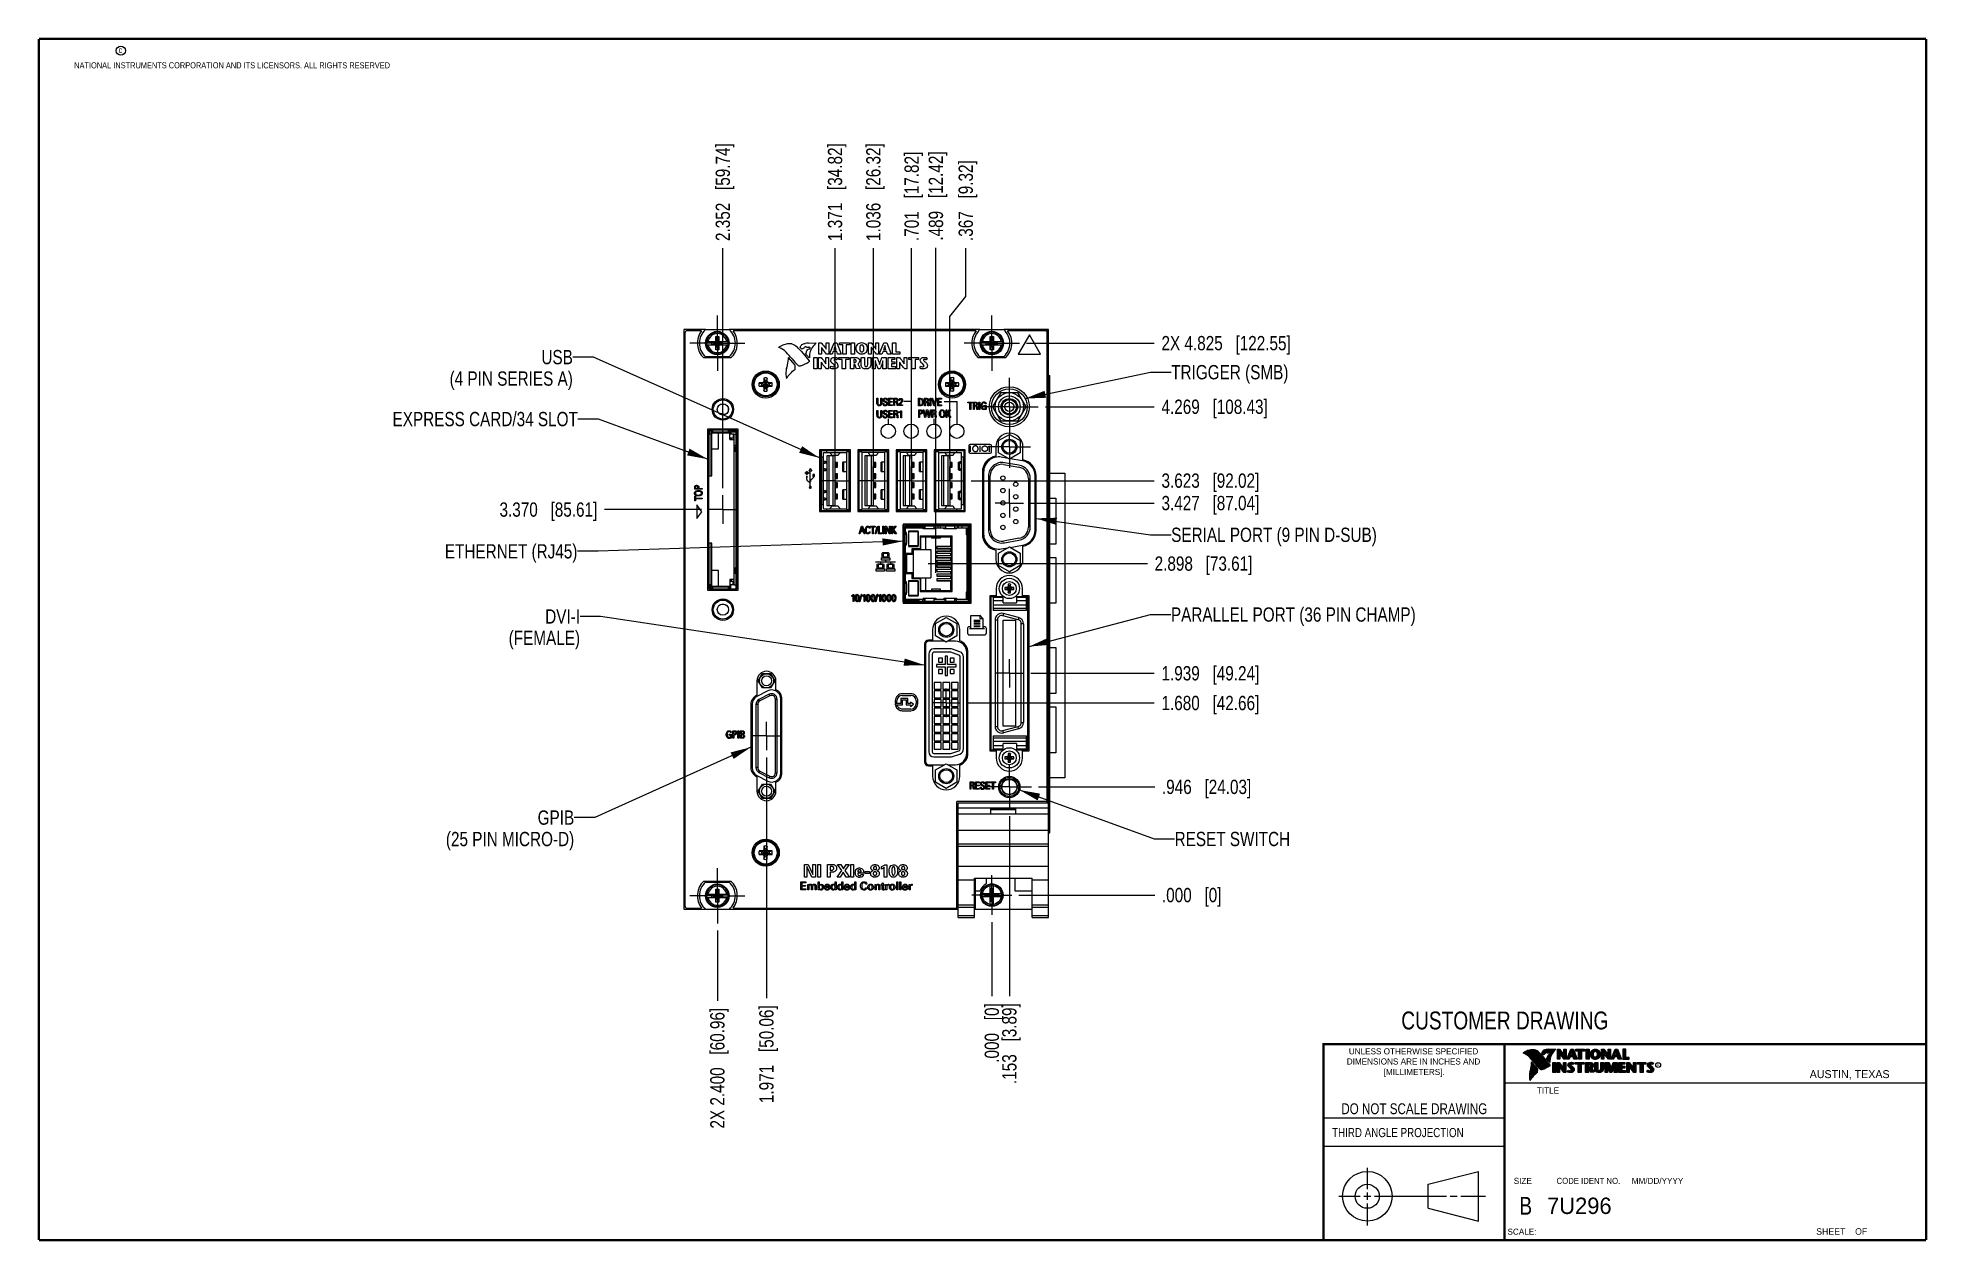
# Model space of a CAD drawing. Header units: inches. Extents: x 0.2 to 16.8, y 0.2 to 10.8.
import ezdxf

# ---------------------------------------------------------------- set-up
doc = ezdxf.new("R2010")
doc.units = ezdxf.units.IN
doc.header["$LTSCALE"] = 0.935
doc.header["$MEASUREMENT"] = 0
doc.linetypes.add('CENTER', pattern=[0.6, 0.375, -0.075, 0.075, -0.075])
doc.linetypes.add('PHANTOM', pattern=[0.8, 0.45, -0.05, 0.1, -0.05, 0.1, -0.05])
doc.layers.get('0').update_dxf_attribs({"linetype": 'CONTINUOUS'})
for name, color, linetype in [('02___PRT_ALL_AXES', 7, 'CONTINUOUS'), ('DATUMCURVES', 7, 'CONTINUOUS'), ('DEFAULT_1', 7, 'CENTER'), ('DETAIL', 7, 'CONTINUOUS'), ('DIMENSIONS', 7, 'CONTINUOUS'), ('THREAD', 7, 'CONTINUOUS')]:
    doc.layers.add(name, color=color, linetype=linetype)
doc.styles.get("Standard").update_dxf_attribs({"font": 'txt', "width": 0.8})
doc.styles.add('TEXTSTYLE_2', font='txt')
doc.styles.add('TEXTSTYLE_3', font='txt', dxfattribs={"width": 0.95})
doc.dimstyles.new('DIMSTYLE_1', dxfattribs={"dimtxt": 0.125, "dimasz": 0.18, "dimexe": 0.18, "dimexo": 0.0625, "dimgap": 0.09, "dimtad": 0, "dimtih": 1, "dimtoh": 1, "dimdec": 3, "dimzin": 4, "dimdsep": 46, "dimtxsty": 'STANDARD', "dimblk": '_FILLED', "dimblk1": '_FILLED', "dimblk2": '_FILLED', "dimcen": 0.09, "dimadec": 0, "dimazin": 0, "dimtp": 0.01, "dimtm": 0.01, "dimtfac": 1, "dimtdec": 3, "dimtofl": 0, "dimtmove": 0, "dimatfit": 3, "dimldrblk": '_FILLED', "dimfxl": 1, "dimtolj": 1, "dimtzin": 4, "dimarcsym": 0})
doc.dimstyles.get("Standard").update_dxf_attribs({"dimtxt": 0.125, "dimasz": 0.18, "dimexe": 0.18, "dimexo": 0.0625, "dimgap": 0.09, "dimtad": 0, "dimtih": 1, "dimtoh": 1, "dimdec": 3, "dimzin": 4, "dimdsep": 46, "dimtxsty": 'STANDARD', "dimblk": '_FILLED', "dimblk1": '_FILLED', "dimblk2": '_FILLED', "dimcen": 0.09, "dimadec": 0, "dimazin": 0, "dimtol": 1, "dimtp": 0.01, "dimtm": 0.01, "dimtfac": 1, "dimtdec": 3, "dimtofl": 0, "dimtmove": 0, "dimatfit": 3, "dimldrblk": '_FILLED', "dimfxl": 1, "dimtolj": 1, "dimtzin": 4, "dimarcsym": 0})

msp = doc.modelspace()

# ---------------------------------------------------------------- texts
at = {"color": 2, "linetype": 'CONTINUOUS', "attachment_point": 1, "line_spacing_factor": 0.9}
for s, insert, char_height, width in [('c', (0.946, 10.6893), 0.053, 0.0424), ('NATIONAL INSTRUMENTS CORPORATION AND ITS LICENSORS. ALL RIGHTS RESERVED', (0.5583, 10.5546), 0.053, 3.0104), ('THIRD ANGLE PROJECTION', (11.5564, 1.2384), 0.08, 1.408)]:
    msp.add_mtext(s, dxfattribs=dict(at, insert=insert, char_height=char_height, width=width))
at = {"color": 7, "linetype": 'CONTINUOUS', "attachment_point": 2, "line_spacing_factor": 0.9}
for s, insert, char_height, width in [('CUSTOMER DRAWING', (13.0668, 2.2564), 0.15625, 2), ('DO NOT SCALE DRAWING', (12.2754, 1.4542), 0.095, 1.52), ('B', (13.2497, 0.6361), 0.1562, 0.125)]:
    msp.add_mtext(s, dxfattribs=dict(at, insert=insert, char_height=char_height, width=width))
at = {"color": 2, "linetype": 'CONTINUOUS', "line_spacing_factor": 0.9}
for s, insert, char_height, width, attachment_point, style in [('DIMENSIONS ARE IN INCHES AND', (12.2688, 1.8465), 0.053254, 1.491112, 2, 'TEXTSTYLE_2'), ('UNLESS OTHERWISE SPECIFIED', (12.2688, 1.9352), 0.053254, 1.384604, 2, 'TEXTSTYLE_2'), ('[MILLIMETERS].', (12.2746, 1.7548), 0.053254, 0.745556, 2, 'TEXTSTYLE_2'), ('R', (14.3971, 1.8), 0.0217, 0.021738, 1, 'TEXTSTYLE_2'), ('AUSTIN, TEXAS', (15.7327, 1.7441), 0.069617, 0.905021, 1, 'TEXTSTYLE_2'), ('TITLE', (13.3474, 1.593), 0.05325, 0.26627, 1, 'TEXTSTYLE_2'), ('SIZE', (13.1451, 0.8027), 0.05325, 0.213016, 1, 'TEXTSTYLE_2'), ('CODE IDENT NO.', (13.7978, 0.8027), 0.053254, 0.708278, 2, 'TEXTSTYLE_3'), ('MM/DD/YYYY', (14.1765, 0.8027), 0.05325, 0.53254, 1, 'TEXTSTYLE_2'), ('SCALE:', (13.0904, 0.3585), 0.05325, 0.319524, 1, 'TEXTSTYLE_2'), ('SHEET    OF', (15.7892, 0.3625), 0.057262, 0.629882, 1, 'TEXTSTYLE_2')]:
    msp.add_mtext(s, dxfattribs=dict(at, insert=insert, char_height=char_height, width=width, attachment_point=attachment_point, style=style))
at = {"color": 7, "linetype": 'CONTINUOUS', "insert": (13.4363, 0.6298), "char_height": 0.14316, "width": 0.715775, "attachment_point": 1, "line_spacing_factor": 0.9, "style": 'TEXTSTYLE_2'}
msp.add_mtext('7U296', dxfattribs=at)
at = {"layer": 'DETAIL', "color": 2, "linetype": 'CONTINUOUS', "char_height": 0.125, "line_spacing_factor": 0.9}
for s, insert, width, attachment_point in [('USB\\P(4 PIN SERIES A)', (4.9182, 8.0398), 1.6, 3), ('TRIGGER (SMB)', (10.1497, 7.908), 1.3, 1), ('EXPRESS CARD/34 SLOT', (4.962, 7.4982), 2, 3), ('SERIAL PORT (9 PIN D-SUB)', (10.1497, 6.4864), 2.5, 1), ('ETHERNET (RJ45)', (4.9582, 6.342), 1.5, 3), ('PARALLEL PORT (36 PIN CHAMP)', (10.1475, 5.7894), 2.8, 1), ('DVI-I\\P(FEMALE)', (4.9812, 5.7725), 0.8, 3), ('GPIB\\P(25 PIN MICRO-D)', (4.93, 4.0144), 1.6, 3), ('RESET SWITCH', (10.1795, 3.8272), 1.2, 1)]:
    msp.add_mtext(s, dxfattribs=dict(at, insert=insert, width=width, attachment_point=attachment_point))

# ---------------------------------------------------------------- blocks, each defined once
blk = doc.blocks.new('*D0')
at = {"layer": 'DIMENSIONS', "color": 2, "linetype": 'CONTINUOUS'}
blk.add_line((8.735, 3.964), (8.735, 2.392), dxfattribs=at)
at = {"layer": 'DIMENSIONS', "color": 2, "linetype": 'CONTINUOUS', "insert": (8.672, 2.329), "char_height": 0.125, "width": 1.125, "attachment_point": 3, "rotation": 90, "line_spacing_factor": 0.9}
blk.add_mtext('.153{\\Ftxt.shx;\\W1.000000;\\H0.125000; }[3.89]', dxfattribs=at)
blk = doc.blocks.new('_FILLED')
at = {"color": 0, "linetype": 'BYBLOCK'}
blk.add_solid([(0, 0), (-1, 0.174), (-1, -0.174)], dxfattribs=at)
blk = doc.blocks.new('*D1')
at = {"layer": 'DIMENSIONS', "color": 2, "linetype": 'CONTINUOUS'}
blk.add_line((8.582, 3.038), (8.582, 2.392), dxfattribs=at)
at = {"layer": 'DIMENSIONS', "color": 2, "linetype": 'CONTINUOUS', "insert": (8.519, 2.329), "char_height": 0.125, "width": 0.825, "attachment_point": 3, "rotation": 90, "line_spacing_factor": 0.9}
blk.add_mtext('.000{\\Ftxt.shx;\\W1.000000;\\H0.125000; }[0]', dxfattribs=at)
blk = doc.blocks.new('*D2')
at = {"layer": 'DIMENSIONS', "color": 2, "linetype": 'CONTINUOUS'}
blk.add_line((6.182, 2.965), (6.182, 2.351), dxfattribs=at)
at = {"layer": 'DIMENSIONS', "color": 2, "linetype": 'CONTINUOUS', "insert": (6.119, 2.289), "char_height": 0.125, "width": 1.625, "attachment_point": 3, "rotation": 90, "line_spacing_factor": 0.9}
blk.add_mtext('2X 2.400{\\Ftxt.shx;\\W1.000000;\\H0.125000; }[60.96]', dxfattribs=at)
blk = doc.blocks.new('*D3')
at = {"layer": 'DIMENSIONS', "color": 2, "linetype": 'CONTINUOUS'}
blk.add_line((8.991, 4.221), (10.007, 4.221), dxfattribs=at)
at = {"layer": 'DIMENSIONS', "color": 2, "linetype": 'CONTINUOUS', "insert": (10.069, 4.283), "char_height": 0.125, "width": 1.225, "attachment_point": 1, "line_spacing_factor": 0.9}
blk.add_mtext('.946{\\Ftxt.shx;\\W1.000000;\\H0.125000; }[24.03]', dxfattribs=at)
blk = doc.blocks.new('*D4')
at = {"layer": 'DIMENSIONS', "color": 2, "linetype": 'CONTINUOUS'}
blk.add_line((8.818, 3.274), (10.007, 3.274), dxfattribs=at)
at = {"layer": 'DIMENSIONS', "color": 2, "linetype": 'CONTINUOUS', "insert": (10.069, 3.337), "char_height": 0.125, "width": 0.825, "attachment_point": 1, "line_spacing_factor": 0.9}
blk.add_mtext('.000{\\Ftxt.shx;\\W1.000000;\\H0.125000; }[0]', dxfattribs=at)
blk = doc.blocks.new('*D5')
at = {"layer": 'DIMENSIONS', "color": 2, "linetype": 'CONTINUOUS'}
blk.add_line((8.37, 4.954), (10.002, 4.954), dxfattribs=at)
at = {"layer": 'DIMENSIONS', "color": 2, "linetype": 'CONTINUOUS', "insert": (10.065, 5.016), "char_height": 0.125, "width": 1.325, "attachment_point": 1, "line_spacing_factor": 0.9}
blk.add_mtext('1.680{\\Ftxt.shx;\\W1.000000;\\H0.125000; }[42.66]', dxfattribs=at)
blk = doc.blocks.new('*D6')
at = {"layer": 'DIMENSIONS', "color": 2, "linetype": 'CONTINUOUS'}
blk.add_line((8.922, 5.213), (10.002, 5.213), dxfattribs=at)
at = {"layer": 'DIMENSIONS', "color": 2, "linetype": 'CONTINUOUS', "insert": (10.065, 5.276), "char_height": 0.125, "width": 1.325, "attachment_point": 1, "line_spacing_factor": 0.9}
blk.add_mtext('1.939{\\Ftxt.shx;\\W1.000000;\\H0.125000; }[49.24]', dxfattribs=at)
blk = doc.blocks.new('*D7')
at = {"layer": 'DIMENSIONS', "color": 2, "linetype": 'CONTINUOUS'}
blk.add_line((8.922, 6.701), (10.002, 6.701), dxfattribs=at)
at = {"layer": 'DIMENSIONS', "color": 2, "linetype": 'CONTINUOUS', "insert": (10.065, 6.764), "char_height": 0.125, "width": 1.325, "attachment_point": 1, "line_spacing_factor": 0.9}
blk.add_mtext('3.427{\\Ftxt.shx;\\W1.000000;\\H0.125000; }[87.04]', dxfattribs=at)
blk = doc.blocks.new('*D8')
at = {"layer": 'DIMENSIONS', "color": 2, "linetype": 'CONTINUOUS'}
blk.add_line((8.402, 6.897), (10.002, 6.897), dxfattribs=at)
at = {"layer": 'DIMENSIONS', "color": 2, "linetype": 'CONTINUOUS', "insert": (10.065, 6.96), "char_height": 0.125, "width": 1.325, "attachment_point": 1, "line_spacing_factor": 0.9}
blk.add_mtext('3.623{\\Ftxt.shx;\\W1.000000;\\H0.125000; }[92.02]', dxfattribs=at)
blk = doc.blocks.new('*D9')
at = {"layer": 'DIMENSIONS', "color": 2, "linetype": 'CONTINUOUS'}
blk.add_line((9.05, 7.543), (10.002, 7.543), dxfattribs=at)
at = {"layer": 'DIMENSIONS', "color": 2, "linetype": 'CONTINUOUS', "insert": (10.065, 7.606), "char_height": 0.125, "width": 1.425, "attachment_point": 1, "line_spacing_factor": 0.9}
blk.add_mtext('4.269{\\Ftxt.shx;\\W1.000000;\\H0.125000; }[108.43]', dxfattribs=at)
blk = doc.blocks.new('*D10')
at = {"layer": 'DIMENSIONS', "color": 2, "linetype": 'CONTINUOUS'}
blk.add_line((8.885, 8.099), (10.002, 8.099), dxfattribs=at)
at = {"layer": 'DIMENSIONS', "color": 2, "linetype": 'CONTINUOUS', "insert": (10.065, 8.162), "char_height": 0.125, "width": 1.725, "attachment_point": 1, "line_spacing_factor": 0.9}
blk.add_mtext('2X 4.825{\\Ftxt.shx;\\W1.000000;\\H0.125000; }[122.55]', dxfattribs=at)
blk = doc.blocks.new('*D11')
at = {"layer": 'DIMENSIONS', "color": 2, "linetype": 'CONTINUOUS'}
blk.add_line((8.024, 6.172), (9.943, 6.172), dxfattribs=at)
at = {"layer": 'DIMENSIONS', "color": 2, "linetype": 'CONTINUOUS', "insert": (10.005, 6.235), "char_height": 0.125, "width": 1.325, "attachment_point": 1, "line_spacing_factor": 0.9}
blk.add_mtext('2.898{\\Ftxt.shx;\\W1.000000;\\H0.125000; }[73.61]', dxfattribs=at)
blk = doc.blocks.new('*D12')
at = {"layer": 'DIMENSIONS', "color": 2, "linetype": 'CONTINUOUS'}
for p, q in [((8.353, 8.506), (8.353, 8.93)), ((8.215, 8.333), (8.353, 8.506)), ((8.215, 7.085), (8.215, 8.333))]:
    blk.add_line(p, q, dxfattribs=at)
at = {"layer": 'DIMENSIONS', "color": 2, "linetype": 'CONTINUOUS', "insert": (8.291, 8.992), "char_height": 0.125, "width": 1.125, "attachment_point": 1, "rotation": 90, "line_spacing_factor": 0.9}
blk.add_mtext('.367{\\Ftxt.shx;\\W1.000000;\\H0.125000; }[9.32]', dxfattribs=at)
blk = doc.blocks.new('*D13')
at = {"layer": 'DIMENSIONS', "color": 2, "linetype": 'CONTINUOUS'}
blk.add_line((7.88, 7.085), (7.88, 8.93), dxfattribs=at)
at = {"layer": 'DIMENSIONS', "color": 2, "linetype": 'CONTINUOUS', "insert": (7.818, 8.992), "char_height": 0.125, "width": 1.225, "attachment_point": 1, "rotation": 90, "line_spacing_factor": 0.9}
blk.add_mtext('.701{\\Ftxt.shx;\\W1.000000;\\H0.125000; }[17.82]', dxfattribs=at)
blk = doc.blocks.new('*D14')
at = {"layer": 'DIMENSIONS', "color": 2, "linetype": 'CONTINUOUS'}
blk.add_line((7.546, 7.085), (7.546, 8.93), dxfattribs=at)
at = {"layer": 'DIMENSIONS', "color": 2, "linetype": 'CONTINUOUS', "insert": (7.483, 8.992), "char_height": 0.125, "width": 1.325, "attachment_point": 1, "rotation": 90, "line_spacing_factor": 0.9}
blk.add_mtext('1.036{\\Ftxt.shx;\\W1.000000;\\H0.125000; }[26.32]', dxfattribs=at)
blk = doc.blocks.new('*D15')
at = {"layer": 'DIMENSIONS', "color": 2, "linetype": 'CONTINUOUS'}
blk.add_line((7.211, 7.085), (7.211, 8.93), dxfattribs=at)
at = {"layer": 'DIMENSIONS', "color": 2, "linetype": 'CONTINUOUS', "insert": (7.148, 8.992), "char_height": 0.125, "width": 1.325, "attachment_point": 1, "rotation": 90, "line_spacing_factor": 0.9}
blk.add_mtext('1.371{\\Ftxt.shx;\\W1.000000;\\H0.125000; }[34.82]', dxfattribs=at)
blk = doc.blocks.new('*D16')
at = {"layer": 'DIMENSIONS', "color": 2, "linetype": 'CONTINUOUS'}
blk.add_line((6.23, 6.832), (6.23, 8.93), dxfattribs=at)
at = {"layer": 'DIMENSIONS', "color": 2, "linetype": 'CONTINUOUS', "insert": (6.167, 8.992), "char_height": 0.125, "width": 1.325, "attachment_point": 1, "rotation": 90, "line_spacing_factor": 0.9}
blk.add_mtext('2.352{\\Ftxt.shx;\\W1.000000;\\H0.125000; }[59.74]', dxfattribs=at)
blk = doc.blocks.new('*D17')
at = {"layer": 'DIMENSIONS', "color": 2, "linetype": 'CONTINUOUS'}
blk.add_line((6.611, 4.478), (6.611, 2.374), dxfattribs=at)
at = {"layer": 'DIMENSIONS', "color": 2, "linetype": 'CONTINUOUS', "insert": (6.548, 2.311), "char_height": 0.125, "width": 1.325, "attachment_point": 3, "rotation": 90, "line_spacing_factor": 0.9}
blk.add_mtext('1.971{\\Ftxt.shx;\\W1.000000;\\H0.125000; }[50.06]', dxfattribs=at)
blk = doc.blocks.new('*D18')
at = {"layer": 'DIMENSIONS', "color": 2, "linetype": 'CONTINUOUS'}
blk.add_line((8.093, 6.092), (8.093, 8.933), dxfattribs=at)
at = {"layer": 'DIMENSIONS', "color": 2, "linetype": 'CONTINUOUS', "insert": (8.03, 8.995), "char_height": 0.125, "width": 1.225, "attachment_point": 1, "rotation": 90, "line_spacing_factor": 0.9}
blk.add_mtext('.489{\\Ftxt.shx;\\W1.000000;\\H0.125000; }[12.42]', dxfattribs=at)
blk = doc.blocks.new('*D19')
at = {"layer": 'DIMENSIONS', "color": 2, "linetype": 'CONTINUOUS'}
blk.add_line((6.042, 6.645), (5.194, 6.645), dxfattribs=at)
at = {"layer": 'DIMENSIONS', "color": 2, "linetype": 'CONTINUOUS', "insert": (5.132, 6.707), "char_height": 0.125, "width": 1.325, "attachment_point": 3, "line_spacing_factor": 0.9}
blk.add_mtext('3.370{\\Ftxt.shx;\\W1.000000;\\H0.125000; }[85.61]', dxfattribs=at)

# ---------------------------------------------------------------- dimensions: what is measured, and where the dimension line sits
at = {"layer": 'DIMENSIONS', "color": 2, "linetype": 'CONTINUOUS'}
for feature_location, offset, dtype, origin, picture, middle in [((6.2298, 6.8323), (0, 2.0975), 1, (8.5817, 6.7698), '*D16', (6.2298, 9.6548)), ((7.2109, 7.0846), (0, 1.8452), 1, (8.5817, 7.0221), '*D15', (7.2109, 9.6548)), ((7.5455, 7.0846), (0, 1.8452), 1, (8.5817, 7.0221), '*D14', (7.5455, 9.6548)), ((7.88019, 7.08464), (0, 1.8452), 1, (8.58165, 7.02214), '*D13', (7.88019, 9.60484)), ((8.0927, 6.0923), (0, 2.8403), 1, (8.5817, 6.3966), '*D18', (8.0927, 9.6076)), ((8.2148402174, 7.0846435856), (0.1385713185, 1.8451959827), 0, (8.581651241, 7.0221435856), '*D12', (8.3534115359, 9.5548395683)), ((9.0497, 7.5431), (0.9527, 0), 0, (8.9872, 3.2744), '*D9', (10.7774, 7.5431)), ((8.4023, 6.8971), (1.6, 0), 0, (8.3398, 3.2744), '*D8', (10.7274, 6.8971)), ((6.0422, 6.6447), (-0.848, 0), 0, (6.1047, 3.2744), '*D19', (4.1692, 6.6447)), ((8.9223, 6.7013), (1.0801, 0), 0, (8.8598, 3.2744), '*D7', (10.7274, 6.7013)), ((8.0239, 6.1723), (1.9187, 0), 0, (8.2357, 3.2744), '*D11', (10.6676, 6.1723)), ((8.9223, 5.2131), (1.0801, 0), 0, (8.8598, 3.2744), '*D6', (10.7274, 5.2131)), ((8.37049, 4.95392), (1.63189, 0), 0, (8.30799, 3.27439), '*D5', (10.72737, 4.95392)), ((6.6108, 4.4775), (0, -2.1037), 1, (8.5817, 4.54), '*D17', (6.7452, 1.3807)), ((8.9912, 4.2206), (1.0155, 0), 0, (8.7557, 3.2744), '*D3', (10.6816, 4.2206)), ((8.7347, 3.9641), (0, -1.5722), 1, (8.5817, 3.1004), '*D0', (8.8467, 1.5434)), ((8.818151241, 3.274394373), (1.1884693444, 0), 0, (8.755651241, 3.274394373), '*D4', (10.4816205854, 3.274394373)), ((8.581651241, 3.037894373), (0, -0.646), 1, (8.581651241, 3.100394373), '*D1', (8.6936696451, 1.6933952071))]:
    dim = msp.add_ordinate_dim(feature_location=feature_location, offset=offset, dtype=dtype, origin=origin, dimstyle='DIMSTYLE_1', dxfattribs=at)
    dim.commit()
    dim.dimension.update_dxf_attribs({"geometry": picture, "text_midpoint": middle})
for feature_location, offset, dtype, origin, picture, middle in [((8.8852, 8.0993), (1.1172, 0), 0, (8.8227, 3.2744), '*D10', (10.9274, 8.0993)), ((6.1817, 2.9648), (0, -0.6138), 1, (8.5817, 3.0273), '*D2', (6.3161, 1.2972))]:
    dim = msp.add_ordinate_dim(feature_location=feature_location, offset=offset, dtype=dtype, origin=origin, text='2X <>', dimstyle='DIMSTYLE_1', dxfattribs=at)
    dim.commit()
    dim.dimension.update_dxf_attribs({"geometry": picture, "text_midpoint": middle})

# ---------------------------------------------------------------- linework, layer by layer
at = {"color": 7, "linetype": 'CONTINUOUS'}
for p, q in [((5.8877, 8.2173), (5.8877, 3.1503)), ((6.0779, 8.2173), (5.8877, 8.2173)), ((5.8977, 8.1876), (5.8977, 3.1803)), ((6.0442, 8.2076), (5.9177, 8.2076)), ((6.0779, 8.2178), (6.2854, 8.2178)), ((6.087, 8.1131), (6.1699, 8.1131)), ((6.1331, 8.0876), (6.1331, 8.111)), ((6.1331, 8.111), (6.2302, 8.0876)), ((6.1699, 8.111), (6.1331, 8.111)), ((6.1331, 8.0876), (6.2302, 8.111)), ((6.1679, 8.0422), (6.1954, 8.1564)), ((6.1679, 8.1131), (6.1679, 8.1564)), ((6.1954, 8.0422), (6.1679, 8.1564)), ((6.1679, 8.1564), (6.1954, 8.1564)), ((6.1699, 8.1131), (6.1699, 8.111)), ((6.1699, 8.0876), (6.1934, 8.111)), ((6.1934, 8.0876), (6.1699, 8.111)), ((6.1934, 8.1131), (6.1934, 8.111)), ((6.1934, 8.1131), (6.2763, 8.1131)), ((6.2302, 8.111), (6.1934, 8.111)), ((6.1954, 8.1564), (6.1954, 8.1131)), ((6.2302, 8.0876), (6.2302, 8.111)), ((8.4779, 8.2173), (6.2854, 8.2173)), ((8.4442, 8.2076), (6.3192, 8.2076)), ((8.4779, 8.2178), (8.6854, 8.2178)), ((8.487, 8.1131), (8.5699, 8.1131)), ((8.5331, 8.0876), (8.5331, 8.111)), ((8.5331, 8.0876), (8.6302, 8.111)), ((8.5699, 8.111), (8.5331, 8.111)), ((8.5331, 8.111), (8.6302, 8.0876)), ((8.5679, 8.0422), (8.5954, 8.1564)), ((8.5679, 8.1131), (8.5679, 8.1564)), ((8.5954, 8.0422), (8.5679, 8.1564)), ((8.5679, 8.1564), (8.5954, 8.1564)), ((8.5699, 8.1131), (8.5699, 8.111)), ((8.5699, 8.0876), (8.5934, 8.111)), ((8.5934, 8.0876), (8.5699, 8.111)), ((8.5934, 8.1131), (8.5934, 8.111)), ((8.5934, 8.1131), (8.6763, 8.1131)), ((8.6302, 8.111), (8.5934, 8.111)), ((8.5954, 8.1564), (8.5954, 8.1131)), ((8.6302, 8.0876), (8.6302, 8.111)), ((9.0757, 8.2173), (8.6854, 8.2173)), ((9.0457, 8.2076), (8.7192, 8.2076)), ((9.0637, 8.2173), (9.0637, 8.195)), ((9.0657, 4.0913), (9.0657, 8.1876)), ((9.0757, 3.0794), (9.0757, 8.2173)), ((6.3002, 7.9705), (6.0632, 7.9705)), ((6.2854, 7.9808), (6.0779, 7.9808)), ((6.087, 8.0855), (6.1699, 8.0855)), ((6.1331, 8.0876), (6.1699, 8.0876)), ((6.1679, 8.0422), (6.1679, 8.0855)), ((6.1954, 8.0422), (6.1679, 8.0422)), ((6.1699, 8.0855), (6.1699, 8.0876)), ((6.1934, 8.0855), (6.1934, 8.0876)), ((6.1934, 8.0876), (6.2302, 8.0876)), ((6.1934, 8.0855), (6.2763, 8.0855)), ((6.1954, 8.0855), (6.1954, 8.0422)), ((8.7002, 7.9705), (8.4632, 7.9705)), ((8.6854, 7.9808), (8.4779, 7.9808)), ((8.487, 8.0855), (8.5699, 8.0855)), ((8.5331, 8.0876), (8.5699, 8.0876)), ((8.5679, 8.0422), (8.5679, 8.0855)), ((8.5954, 8.0422), (8.5679, 8.0422)), ((8.5699, 8.0855), (8.5699, 8.0876)), ((8.5934, 8.0855), (8.5934, 8.0876)), ((8.5934, 8.0876), (8.6302, 8.0876)), ((8.5934, 8.0855), (8.6763, 8.0855)), ((8.5954, 8.0855), (8.5954, 8.0422)), ((6.5888, 7.7651), (6.5841, 7.7569)), ((6.5961, 7.7705), (6.5868, 7.7543)), ((6.5888, 7.7942), (6.5888, 7.7651)), ((6.5888, 7.7942), (6.5961, 7.7719)), ((6.5888, 7.7651), (6.5961, 7.7705)), ((6.5961, 7.7033), (6.6107, 7.7719)), ((6.5961, 7.7719), (6.5961, 7.7705)), ((6.6107, 7.7033), (6.5961, 7.7719)), ((6.5961, 7.7048), (6.6107, 7.7705)), ((6.6107, 7.7048), (6.5961, 7.7705)), ((6.618, 7.7942), (6.6107, 7.7719)), ((6.6107, 7.7705), (6.6107, 7.7719)), ((6.6201, 7.7543), (6.6107, 7.7705)), ((6.618, 7.7651), (6.6107, 7.7705)), ((6.618, 7.7651), (6.618, 7.7942)), ((6.6227, 7.7569), (6.618, 7.7651)), ((8.2191, 7.7666), (8.2144, 7.7584)), ((8.2264, 7.772), (8.217, 7.7557)), ((8.2191, 7.7957), (8.2191, 7.7666)), ((8.2191, 7.7957), (8.2264, 7.7734)), ((8.2191, 7.7666), (8.2264, 7.772)), ((8.2264, 7.7048), (8.2409, 7.7734)), ((8.2264, 7.7734), (8.2264, 7.772)), ((8.2409, 7.7048), (8.2264, 7.7734)), ((8.2264, 7.7062), (8.2409, 7.772)), ((8.2409, 7.7062), (8.2264, 7.772)), ((8.2482, 7.7957), (8.2409, 7.7734)), ((8.2409, 7.772), (8.2409, 7.7734)), ((8.2503, 7.7557), (8.2409, 7.772)), ((8.2482, 7.7666), (8.2409, 7.772)), ((8.2482, 7.7666), (8.2482, 7.7957)), ((8.2529, 7.7584), (8.2482, 7.7666)), ((9.0757, 7.8173), (9.0874, 7.8173)), ((9.0786, 3.8173), (9.0786, 7.8173)), ((9.0872, 3.8173), (9.0872, 7.8173)), ((9.0874, 3.8173), (9.0874, 7.8173)), ((6.5468, 7.7522), (6.5691, 7.7449)), ((6.5759, 7.7522), (6.5468, 7.7522)), ((6.5468, 7.723), (6.5691, 7.7303)), ((6.5468, 7.723), (6.5759, 7.723)), ((6.5691, 7.7449), (6.6377, 7.7303)), ((6.5691, 7.7303), (6.6377, 7.7449)), ((6.5706, 7.7449), (6.5691, 7.7449)), ((6.5691, 7.7303), (6.5706, 7.7303)), ((6.5868, 7.7543), (6.5706, 7.7449)), ((6.5759, 7.7522), (6.5706, 7.7449)), ((6.5706, 7.7449), (6.6363, 7.7303)), ((6.5706, 7.7303), (6.6363, 7.7449)), ((6.5759, 7.723), (6.5706, 7.7303)), ((6.5706, 7.7303), (6.5868, 7.721)), ((6.5841, 7.7569), (6.5759, 7.7522)), ((6.5759, 7.723), (6.5841, 7.7183)), ((6.5841, 7.7183), (6.6227, 7.7569)), ((6.6227, 7.7183), (6.5841, 7.7569)), ((6.5841, 7.7183), (6.5888, 7.7101)), ((6.5868, 7.721), (6.5961, 7.7048)), ((6.5888, 7.7101), (6.5888, 7.681)), ((6.5888, 7.7101), (6.5961, 7.7048)), ((6.5888, 7.681), (6.5961, 7.7033)), ((6.5961, 7.7048), (6.5961, 7.7033)), ((6.6107, 7.7048), (6.6201, 7.721)), ((6.618, 7.7101), (6.6107, 7.7048)), ((6.6107, 7.7033), (6.6107, 7.7048)), ((6.618, 7.681), (6.6107, 7.7033)), ((6.618, 7.7101), (6.6227, 7.7183)), ((6.618, 7.681), (6.618, 7.7101)), ((6.6363, 7.7449), (6.6201, 7.7543)), ((6.6201, 7.721), (6.6363, 7.7303)), ((6.6309, 7.7522), (6.6227, 7.7569)), ((6.6227, 7.7183), (6.6309, 7.723)), ((6.6309, 7.7522), (6.6363, 7.7449)), ((6.66, 7.7522), (6.6309, 7.7522)), ((6.6309, 7.723), (6.6363, 7.7303)), ((6.6309, 7.723), (6.66, 7.723)), ((6.6377, 7.7449), (6.6363, 7.7449)), ((6.6363, 7.7303), (6.6377, 7.7303)), ((6.66, 7.7522), (6.6377, 7.7449)), ((6.66, 7.723), (6.6377, 7.7303)), ((8.2062, 7.7537), (8.177, 7.7537)), ((8.177, 7.7537), (8.1993, 7.7464)), ((8.177, 7.7245), (8.1993, 7.7318)), ((8.177, 7.7245), (8.2062, 7.7245)), ((8.1993, 7.7318), (8.268, 7.7464)), ((8.2008, 7.7464), (8.1993, 7.7464)), ((8.1993, 7.7464), (8.268, 7.7318)), ((8.1993, 7.7318), (8.2008, 7.7318)), ((8.217, 7.7557), (8.2008, 7.7464)), ((8.2062, 7.7537), (8.2008, 7.7464)), ((8.2008, 7.7318), (8.2665, 7.7464)), ((8.2008, 7.7464), (8.2665, 7.7318)), ((8.2062, 7.7245), (8.2008, 7.7318)), ((8.2008, 7.7318), (8.217, 7.7225)), ((8.2144, 7.7584), (8.2062, 7.7537)), ((8.2062, 7.7245), (8.2144, 7.7198)), ((8.2144, 7.7198), (8.2529, 7.7584)), ((8.2529, 7.7198), (8.2144, 7.7584)), ((8.2144, 7.7198), (8.2191, 7.7116)), ((8.217, 7.7225), (8.2264, 7.7062)), ((8.2191, 7.7116), (8.2191, 7.6825)), ((8.2191, 7.7116), (8.2264, 7.7062)), ((8.2191, 7.6825), (8.2264, 7.7048)), ((8.2264, 7.7062), (8.2264, 7.7048)), ((8.2409, 7.7062), (8.2503, 7.7225)), ((8.2482, 7.7116), (8.2409, 7.7062)), ((8.2409, 7.7048), (8.2409, 7.7062)), ((8.2482, 7.6825), (8.2409, 7.7048)), ((8.2482, 7.7116), (8.2529, 7.7198)), ((8.2482, 7.6825), (8.2482, 7.7116)), ((8.2665, 7.7464), (8.2503, 7.7557)), ((8.2503, 7.7225), (8.2665, 7.7318)), ((8.2611, 7.7537), (8.2529, 7.7584)), ((8.2529, 7.7198), (8.2611, 7.7245)), ((8.2611, 7.7537), (8.2665, 7.7464)), ((8.2903, 7.7537), (8.2611, 7.7537)), ((8.2611, 7.7245), (8.2665, 7.7318)), ((8.2611, 7.7245), (8.2903, 7.7245)), ((8.268, 7.7464), (8.2665, 7.7464)), ((8.2665, 7.7318), (8.268, 7.7318)), ((8.2903, 7.7537), (8.268, 7.7464)), ((8.2903, 7.7245), (8.268, 7.7318)), ((8.5903, 7.5431), (8.6625, 7.6681)), ((8.6625, 7.6681), (8.8068, 7.6681)), ((8.8068, 7.6681), (8.879, 7.5431)), ((6.2392, 7.4715), (6.2204, 7.4715)), ((8.6625, 7.4181), (8.5903, 7.5431)), ((8.879, 7.5431), (8.8068, 7.4181)), ((6.0968, 7.3487), (6.0968, 5.9407)), ((6.3628, 7.3487), (6.0968, 7.3487)), ((6.1068, 7.3387), (6.1068, 6.94)), ((6.3528, 7.3387), (6.1068, 7.3387)), ((6.1068, 7.3193), (6.1142, 7.3193)), ((6.1241, 7.3042), (6.1068, 7.3042)), ((6.1142, 7.3042), (6.1142, 7.3387)), ((6.1398, 7.3298), (6.1142, 7.3298)), ((6.1241, 7.3199), (6.1241, 6.94)), ((6.2894, 7.3199), (6.1241, 7.3199)), ((6.132, 7.3298), (6.132, 7.3387)), ((6.132, 6.94), (6.132, 7.314)), ((6.132, 7.314), (6.2894, 7.314)), ((6.1398, 7.3387), (6.1398, 7.3199)), ((6.1766, 7.314), (6.1693, 7.3199)), ((6.1713, 7.3183), (6.1713, 7.314)), ((6.191, 7.1762), (6.191, 7.314)), ((6.2133, 7.314), (6.2207, 7.3199)), ((6.2186, 7.314), (6.2186, 7.3183)), ((6.235, 7.314), (6.2247, 7.3199)), ((6.2324, 7.3155), (6.2324, 7.314)), ((6.2717, 7.314), (6.2761, 7.3199)), ((6.2796, 7.3189), (6.2754, 7.3189)), ((6.2776, 7.3387), (6.2776, 7.3199)), ((6.3444, 7.3337), (6.2776, 7.3337)), ((6.3444, 7.3298), (6.2776, 7.3298)), ((6.2796, 7.314), (6.2796, 7.3189)), ((6.2894, 7.2569), (6.2894, 7.3199)), ((6.3268, 7.3042), (6.2894, 7.3042)), ((6.2894, 7.2707), (6.3288, 7.2707)), ((6.2934, 7.2707), (6.2934, 7.2569)), ((6.2993, 7.3317), (6.2993, 7.3042)), ((6.3444, 7.3199), (6.2993, 7.3199)), ((6.3032, 7.2707), (6.3032, 7.2569)), ((6.317, 7.3199), (6.317, 7.3298)), ((6.319, 7.3042), (6.319, 7.2707)), ((6.3268, 7.3042), (6.3268, 7.2707)), ((6.3268, 7.3022), (6.3444, 7.3022)), ((6.3268, 7.2825), (6.3288, 7.2825)), ((6.3288, 5.9873), (6.3288, 7.3022)), ((6.3528, 5.9507), (6.3528, 7.3387)), ((6.3628, 5.9407), (6.3628, 7.3487)), ((8.6412, 7.2473), (8.7347, 7.3013)), ((8.8068, 7.4181), (8.6625, 7.4181)), ((8.7347, 7.3013), (8.8282, 7.2473)), ((6.132, 7.1733), (6.1241, 7.1733)), ((6.132, 7.1762), (6.191, 7.1762)), ((6.2894, 7.2569), (6.3288, 7.2569)), ((6.3444, 7.2048), (6.3288, 7.2048)), ((6.3288, 7.1943), (6.3444, 7.1943)), ((6.3288, 7.1549), (6.3444, 7.1549)), ((6.3308, 7.1943), (6.3308, 7.1549)), ((7.0747, 7.1673), (7.0747, 6.6273)), ((7.3447, 7.1673), (7.0747, 7.1673)), ((7.085, 7.1569), (7.085, 6.6369)), ((7.335, 7.1569), (7.085, 7.1569)), ((7.085, 7.1058), (7.1101, 7.1058)), ((7.0936, 7.1058), (7.0936, 7.1569)), ((7.0944, 6.6885), (7.0944, 7.1058)), ((7.1101, 6.6511), (7.1101, 7.1432)), ((7.1101, 7.1432), (7.3117, 7.1432)), ((7.1349, 7.1569), (7.1349, 7.1432)), ((7.1377, 7.1156), (7.1377, 6.6786)), ((7.2101, 7.1156), (7.1377, 7.1156)), ((7.155, 7.1156), (7.155, 6.6786)), ((7.1824, 7.1204), (7.182, 7.1208)), ((7.182, 7.1208), (7.2382, 7.1208)), ((7.1824, 7.1204), (7.2379, 7.1204)), ((7.1928, 7.1156), (7.1928, 6.6786)), ((7.2101, 7.1156), (7.2101, 6.6786)), ((7.2379, 7.1204), (7.2382, 7.1208)), ((7.3117, 7.1485), (7.3117, 6.6457)), ((7.329, 7.1485), (7.3117, 7.1485)), ((7.329, 7.1485), (7.329, 7.1569)), ((7.335, 6.6369), (7.335, 7.1569)), ((7.3447, 6.6273), (7.3447, 7.1673)), ((7.4097, 7.1673), (7.4097, 6.6273)), ((7.6797, 7.1673), (7.4097, 7.1673)), ((7.4197, 7.1569), (7.4197, 6.6369)), ((7.6697, 7.1569), (7.4197, 7.1569)), ((7.4274, 7.1569), (7.4274, 7.1485)), ((7.4448, 7.1485), (7.4274, 7.1485)), ((7.4448, 7.1485), (7.4448, 6.6457)), ((7.6463, 7.1432), (7.4448, 7.1432)), ((7.4723, 7.1156), (7.4723, 6.6786)), ((7.5448, 7.1156), (7.4723, 7.1156)), ((7.4896, 7.1156), (7.4896, 6.6786)), ((7.517, 7.1204), (7.5167, 7.1208)), ((7.5167, 7.1208), (7.5729, 7.1208)), ((7.517, 7.1204), (7.5725, 7.1204)), ((7.5274, 7.1156), (7.5274, 6.6786)), ((7.5448, 7.1156), (7.5448, 6.6786)), ((7.5725, 7.1204), (7.5729, 7.1208)), ((7.6463, 6.6457), (7.6463, 7.1485)), ((7.6637, 7.1485), (7.6463, 7.1485)), ((7.6637, 7.1485), (7.6637, 7.1569)), ((7.6697, 6.6369), (7.6697, 7.1569)), ((7.6797, 6.6273), (7.6797, 7.1673)), ((7.7437, 7.1673), (7.7437, 6.6273)), ((8.0137, 7.1673), (7.7437, 7.1673)), ((7.754, 7.1569), (7.754, 6.6369)), ((8.004, 7.1569), (7.754, 7.1569)), ((7.7621, 7.1569), (7.7621, 7.1485)), ((7.7794, 7.1485), (7.7621, 7.1485)), ((7.7794, 7.1485), (7.7794, 6.6457)), ((7.981, 7.1432), (7.7794, 7.1432)), ((7.807, 7.1156), (7.807, 6.6786)), ((7.8794, 7.1156), (7.807, 7.1156)), ((7.8243, 7.1156), (7.8243, 6.6786)), ((7.8517, 7.1204), (7.8513, 7.1208)), ((7.8513, 7.1208), (7.9075, 7.1208)), ((7.8517, 7.1204), (7.9072, 7.1204)), ((7.8621, 7.1156), (7.8621, 6.6786)), ((7.8794, 7.1156), (7.8794, 6.6786)), ((7.9072, 7.1204), (7.9075, 7.1208)), ((7.981, 6.6457), (7.981, 7.1485)), ((7.9983, 7.1485), (7.981, 7.1485)), ((7.9983, 7.1485), (7.9983, 7.1569)), ((8.004, 6.6369), (8.004, 7.1569)), ((8.0137, 6.6273), (8.0137, 7.1673)), ((8.0787, 7.1673), (8.0787, 6.6273)), ((8.3487, 7.1673), (8.0787, 7.1673)), ((8.0887, 7.1569), (8.0887, 6.6369)), ((8.3387, 7.1569), (8.0887, 7.1569)), ((8.0967, 7.1569), (8.0967, 7.1485)), ((8.1141, 7.1485), (8.0967, 7.1485)), ((8.1141, 7.1485), (8.1141, 6.6457)), ((8.1141, 7.1432), (8.3156, 7.1432)), ((8.1416, 7.1156), (8.1416, 6.6786)), ((8.2141, 7.1156), (8.1416, 7.1156)), ((8.1589, 7.1156), (8.1589, 6.6786)), ((8.186, 7.1208), (8.2422, 7.1208)), ((8.1863, 7.1204), (8.186, 7.1208)), ((8.1863, 7.1204), (8.2418, 7.1204)), ((8.1967, 7.1156), (8.1967, 6.6786)), ((8.2141, 7.1156), (8.2141, 6.6786)), ((8.2418, 7.1204), (8.2422, 7.1208)), ((8.2759, 7.1432), (8.2759, 7.1569)), ((8.3156, 6.6511), (8.3156, 7.1432)), ((8.3156, 7.1058), (8.3387, 7.1058)), ((8.3314, 7.1058), (8.3314, 6.6885)), ((8.3387, 6.6369), (8.3387, 7.1569)), ((8.3487, 6.6273), (8.3487, 7.1673)), ((8.6157, 7.1933), (8.6157, 7.1123)), ((8.6412, 7.1393), (8.6412, 7.2473)), ((8.7347, 7.0853), (8.6412, 7.1393)), ((8.8282, 7.1393), (8.7347, 7.0853)), ((8.8282, 7.2473), (8.8282, 7.1393)), ((8.8537, 7.0788), (8.8537, 7.1933)), ((6.1044, 6.94), (6.1044, 6.3495)), ((6.1044, 6.94), (6.132, 6.94)), ((6.132, 7.0739), (6.1241, 7.0739)), ((6.1241, 7.0345), (6.132, 7.0345)), ((6.1241, 6.9754), (6.132, 6.9754)), ((7.1101, 7.0654), (7.1172, 7.0654)), ((7.1101, 7.0653), (7.116, 7.0643)), ((7.116, 6.9861), (7.1101, 6.9852)), ((7.1172, 6.9851), (7.1101, 6.9851)), ((7.1169, 7.0641), (7.1298, 7.0612)), ((7.1298, 6.9892), (7.1169, 6.9863)), ((7.1298, 7.0554), (7.1298, 7.0612)), ((7.1298, 7.0612), (7.1377, 7.0612)), ((7.1298, 6.9892), (7.1298, 6.9951)), ((7.1377, 6.9892), (7.1298, 6.9892)), ((7.1307, 7.0629), (7.1302, 7.063)), ((7.1302, 6.9874), (7.1307, 6.9875)), ((7.1377, 7.0612), (7.1307, 7.0629)), ((7.1307, 6.9875), (7.1377, 6.9892)), ((7.1331, 7.0561), (7.1377, 7.0561)), ((7.1377, 6.9943), (7.1331, 6.9943)), ((7.2318, 7.0546), (7.2101, 7.0546)), ((7.2101, 7.0152), (7.2318, 7.0152)), ((7.2318, 6.9562), (7.2101, 6.9562)), ((7.224, 7.0152), (7.224, 7.0546)), ((7.224, 6.9168), (7.224, 6.9562)), ((7.2318, 7.0152), (7.2318, 7.0546)), ((7.2318, 6.9168), (7.2318, 6.9562)), ((7.279, 6.9759), (7.279, 7.0593)), ((7.3117, 7.0593), (7.279, 7.0593)), ((7.279, 6.9759), (7.3117, 6.9759)), ((7.2858, 7.0593), (7.2858, 6.9759)), ((7.5664, 7.0546), (7.5448, 7.0546)), ((7.5448, 7.0152), (7.5664, 7.0152)), ((7.5664, 6.9562), (7.5448, 6.9562)), ((7.5587, 7.0152), (7.5587, 7.0546)), ((7.5587, 6.9168), (7.5587, 6.9562)), ((7.5664, 7.0152), (7.5664, 7.0546)), ((7.5664, 6.9168), (7.5664, 6.9562)), ((7.6137, 6.9759), (7.6137, 7.0593)), ((7.6463, 7.0593), (7.6137, 7.0593)), ((7.6137, 6.9759), (7.6463, 6.9759)), ((7.6205, 7.0593), (7.6205, 6.9759)), ((7.9011, 7.0546), (7.8794, 7.0546)), ((7.8794, 7.0152), (7.9011, 7.0152)), ((7.9011, 6.9562), (7.8794, 6.9562)), ((7.8933, 7.0152), (7.8933, 7.0546)), ((7.8933, 6.9168), (7.8933, 6.9562)), ((7.9011, 7.0152), (7.9011, 7.0546)), ((7.9011, 6.9168), (7.9011, 6.9562)), ((7.9483, 6.9759), (7.9483, 7.0593)), ((7.981, 7.0593), (7.9483, 7.0593)), ((7.9483, 6.9759), (7.981, 6.9759)), ((7.9551, 7.0593), (7.9551, 6.9759)), ((8.2357, 7.0546), (8.2141, 7.0546)), ((8.2141, 7.0152), (8.2357, 7.0152)), ((8.2357, 6.9562), (8.2141, 6.9562)), ((8.228, 7.0152), (8.228, 7.0546)), ((8.228, 6.9168), (8.228, 6.9562)), ((8.2357, 7.0152), (8.2357, 7.0546)), ((8.2357, 6.9168), (8.2357, 6.9562)), ((8.29, 6.9924), (8.29, 7.058)), ((8.2962, 7.0551), (8.2962, 6.9953)), ((8.2962, 7.0551), (8.3084, 7.0551)), ((8.3084, 6.9953), (8.2962, 6.9953)), ((8.3038, 7.0619), (8.3117, 7.0619)), ((8.3117, 6.9885), (8.3038, 6.9885)), ((8.3117, 7.0619), (8.3117, 7.054)), ((8.3117, 6.9964), (8.3117, 6.9885)), ((8.3147, 7.0494), (8.3156, 7.0491)), ((8.3156, 7.0013), (8.3147, 7.0011)), ((8.4987, 6.9725), (8.4987, 6.4301)), ((8.5097, 6.9723), (8.5097, 6.4303)), ((8.5677, 6.4679), (8.5677, 6.9403)), ((8.7232, 7.092), (8.6646, 7.1023)), ((8.685, 7.0388), (8.819, 7.0151)), ((8.819, 7.0319), (8.692, 7.0543)), ((8.8506, 7.0695), (8.7408, 7.0889)), ((8.9597, 6.4631), (8.9597, 6.9395)), ((8.9687, 6.4632), (8.9687, 6.9394)), ((9.0874, 6.9619), (9.2197, 6.9619)), ((9.2197, 6.9619), (9.2197, 4.3005)), ((7.1101, 6.8091), (7.1172, 6.8091)), ((7.1101, 6.809), (7.116, 6.808)), ((7.1169, 6.8078), (7.1298, 6.8049)), ((7.1298, 6.7991), (7.1298, 6.8049)), ((7.1298, 6.8049), (7.1377, 6.8049)), ((7.1307, 6.8066), (7.1302, 6.8067)), ((7.1377, 6.8049), (7.1307, 6.8066)), ((7.1331, 6.7998), (7.1377, 6.7998)), ((7.2101, 6.9168), (7.2318, 6.9168)), ((7.2318, 6.8775), (7.2101, 6.8775)), ((7.2101, 6.8381), (7.2318, 6.8381)), ((7.2318, 6.779), (7.2101, 6.779)), ((7.224, 6.8381), (7.224, 6.8775)), ((7.224, 6.7397), (7.224, 6.779)), ((7.2318, 6.8381), (7.2318, 6.8775)), ((7.2318, 6.7397), (7.2318, 6.779)), ((7.279, 6.7349), (7.279, 6.8184)), ((7.3117, 6.8184), (7.279, 6.8184)), ((7.2858, 6.8184), (7.2858, 6.7349)), ((7.5448, 6.9168), (7.5664, 6.9168)), ((7.5664, 6.8775), (7.5448, 6.8775)), ((7.5448, 6.8381), (7.5664, 6.8381)), ((7.5664, 6.779), (7.5448, 6.779)), ((7.5587, 6.8381), (7.5587, 6.8775)), ((7.5587, 6.7397), (7.5587, 6.779)), ((7.5664, 6.8381), (7.5664, 6.8775)), ((7.5664, 6.7397), (7.5664, 6.779)), ((7.6137, 6.7349), (7.6137, 6.8184)), ((7.6463, 6.8184), (7.6137, 6.8184)), ((7.6205, 6.8184), (7.6205, 6.7349)), ((7.8794, 6.9168), (7.9011, 6.9168)), ((7.9011, 6.8775), (7.8794, 6.8775)), ((7.8794, 6.8381), (7.9011, 6.8381)), ((7.9011, 6.779), (7.8794, 6.779)), ((7.8933, 6.8381), (7.8933, 6.8775)), ((7.8933, 6.7397), (7.8933, 6.779)), ((7.9011, 6.8381), (7.9011, 6.8775)), ((7.9011, 6.7397), (7.9011, 6.779)), ((7.9483, 6.7349), (7.9483, 6.8184)), ((7.981, 6.8184), (7.9483, 6.8184)), ((7.9551, 6.8184), (7.9551, 6.7349)), ((8.2141, 6.9168), (8.2357, 6.9168)), ((8.2357, 6.8775), (8.2141, 6.8775)), ((8.2141, 6.8381), (8.2357, 6.8381)), ((8.2357, 6.779), (8.2141, 6.779)), ((8.228, 6.8381), (8.228, 6.8775)), ((8.228, 6.7397), (8.228, 6.779)), ((8.2357, 6.8381), (8.2357, 6.8775)), ((8.2357, 6.7397), (8.2357, 6.779)), ((8.29, 6.7361), (8.29, 6.8017)), ((8.2962, 6.7988), (8.2962, 6.739)), ((8.2962, 6.7988), (8.3084, 6.7988)), ((8.3038, 6.8056), (8.3117, 6.8056)), ((8.3117, 6.8056), (8.3117, 6.7977)), ((8.3147, 6.7931), (8.3156, 6.7928)), ((8.5512, 6.9361), (8.5512, 6.4721)), ((8.9017, 6.9166), (8.9017, 6.4916)), ((8.9182, 6.4945), (8.9182, 6.9137)), ((7.0747, 6.6273), (7.3447, 6.6273)), ((7.085, 6.6885), (7.1101, 6.6885)), ((7.085, 6.6369), (7.335, 6.6369)), ((7.0936, 6.6369), (7.0936, 6.6885)), ((7.116, 6.7298), (7.1101, 6.7289)), ((7.1172, 6.7288), (7.1101, 6.7288)), ((7.1101, 6.6511), (7.3117, 6.6511)), ((7.1298, 6.7329), (7.1169, 6.73)), ((7.1298, 6.7329), (7.1298, 6.7388)), ((7.1377, 6.7329), (7.1298, 6.7329)), ((7.1302, 6.7311), (7.1307, 6.7312)), ((7.1307, 6.7312), (7.1377, 6.7329)), ((7.1377, 6.738), (7.1331, 6.738)), ((7.1349, 6.6511), (7.1349, 6.6369)), ((7.1377, 6.6786), (7.2101, 6.6786)), ((7.1824, 6.6738), (7.182, 6.6735)), ((7.2382, 6.6735), (7.182, 6.6735)), ((7.2379, 6.6738), (7.1824, 6.6738)), ((7.2101, 6.7397), (7.2318, 6.7397)), ((7.2379, 6.6738), (7.2382, 6.6735)), ((7.279, 6.7349), (7.3117, 6.7349)), ((7.3117, 6.6457), (7.329, 6.6457)), ((7.329, 6.6369), (7.329, 6.6457)), ((7.4097, 6.6273), (7.6797, 6.6273)), ((7.4197, 6.6369), (7.6697, 6.6369)), ((7.4274, 6.6457), (7.4274, 6.6369)), ((7.4274, 6.6457), (7.4448, 6.6457)), ((7.4448, 6.6511), (7.6463, 6.6511)), ((7.4723, 6.6786), (7.5448, 6.6786)), ((7.517, 6.6738), (7.5167, 6.6735)), ((7.5729, 6.6735), (7.5167, 6.6735)), ((7.5725, 6.6738), (7.517, 6.6738)), ((7.5448, 6.7397), (7.5664, 6.7397)), ((7.5725, 6.6738), (7.5729, 6.6735)), ((7.6137, 6.7349), (7.6463, 6.7349)), ((7.6463, 6.6457), (7.6637, 6.6457)), ((7.6637, 6.6369), (7.6637, 6.6457)), ((7.7437, 6.6273), (8.0137, 6.6273)), ((7.754, 6.6369), (8.004, 6.6369)), ((7.7621, 6.6457), (7.7621, 6.6369)), ((7.7621, 6.6457), (7.7794, 6.6457)), ((7.7794, 6.6511), (7.981, 6.6511)), ((7.807, 6.6786), (7.8794, 6.6786)), ((7.8517, 6.6738), (7.8513, 6.6735)), ((7.9075, 6.6735), (7.8513, 6.6735)), ((7.9072, 6.6738), (7.8517, 6.6738)), ((7.8794, 6.7397), (7.9011, 6.7397)), ((7.9072, 6.6738), (7.9075, 6.6735)), ((7.9483, 6.7349), (7.981, 6.7349)), ((7.981, 6.6457), (7.9983, 6.6457)), ((7.9983, 6.6369), (7.9983, 6.6457)), ((8.0787, 6.6273), (8.3487, 6.6273)), ((8.0887, 6.6369), (8.3387, 6.6369)), ((8.0967, 6.6457), (8.0967, 6.6369)), ((8.0967, 6.6457), (8.1141, 6.6457)), ((8.1141, 6.6511), (8.3156, 6.6511)), ((8.1416, 6.6786), (8.2141, 6.6786)), ((8.1863, 6.6738), (8.186, 6.6735)), ((8.2422, 6.6735), (8.186, 6.6735)), ((8.2418, 6.6738), (8.1863, 6.6738)), ((8.2141, 6.7397), (8.2357, 6.7397)), ((8.2418, 6.6738), (8.2422, 6.6735)), ((8.2759, 6.6369), (8.2759, 6.6511)), ((8.3084, 6.739), (8.2962, 6.739)), ((8.3117, 6.7322), (8.3038, 6.7322)), ((8.3117, 6.7401), (8.3117, 6.7322)), ((8.3156, 6.745), (8.3147, 6.7448)), ((8.3156, 6.6885), (8.3387, 6.6885)), ((9.0874, 6.7442), (9.1398, 6.7442)), ((9.1398, 6.7442), (9.1398, 6.3426)), ((7.8057, 6.5173), (7.8057, 5.8273)), ((8.4007, 6.5173), (7.8057, 6.5173)), ((8.3927, 6.5101), (7.8057, 6.5101)), ((7.8057, 6.4926), (7.8267, 6.4926)), ((7.8267, 6.4278), (7.8267, 6.4948)), ((7.9467, 6.4948), (7.8267, 6.4948)), ((7.8267, 6.4848), (7.9967, 6.4848)), ((7.8367, 6.4428), (7.8267, 6.4428)), ((7.8367, 6.3328), (7.8367, 6.4428)), ((7.8537, 6.4553), (7.8537, 6.3223)), ((7.9387, 6.4553), (7.8537, 6.4553)), ((7.8567, 6.3273), (7.8567, 6.4523)), ((7.8567, 6.4523), (7.9367, 6.4523)), ((7.9337, 6.4523), (7.9337, 6.4553)), ((7.9367, 6.4523), (7.9367, 6.3273)), ((7.9387, 6.3223), (7.9387, 6.4553)), ((7.9467, 6.4948), (7.9467, 6.4848)), ((7.9467, 6.4926), (7.9967, 6.4926)), ((7.9817, 6.4748), (7.9817, 6.4848)), ((8.0917, 6.4748), (7.9817, 6.4748)), ((7.9967, 6.5101), (7.9967, 6.4748)), ((8.0767, 6.4748), (8.0767, 6.5101)), ((8.0767, 6.4848), (8.1767, 6.4848)), ((8.0917, 6.4748), (8.0917, 6.4848)), ((8.1128, 6.4848), (8.1128, 6.5101)), ((8.1328, 6.4848), (8.1328, 6.5101)), ((8.1617, 6.4748), (8.1617, 6.4848)), ((8.2717, 6.4748), (8.1617, 6.4748)), ((8.1767, 6.5101), (8.1767, 6.4748)), ((8.2567, 6.4748), (8.2567, 6.5101)), ((8.2567, 6.4848), (8.3767, 6.4848)), ((8.2717, 6.4748), (8.2717, 6.4848)), ((8.2847, 6.4848), (8.2847, 6.5101)), ((8.2903, 6.4848), (8.2903, 6.5101)), ((8.3078, 6.5004), (8.3078, 6.5101)), ((8.3767, 6.5004), (8.3078, 6.5004)), ((8.3213, 6.4848), (8.3213, 6.5004)), ((8.3567, 6.4848), (8.3567, 6.4223)), ((8.3667, 6.4248), (8.3667, 6.4848)), ((8.3667, 6.4748), (8.3767, 6.4748)), ((8.3767, 6.4712), (8.3667, 6.4712)), ((8.3767, 6.4513), (8.3667, 6.4513)), ((8.3767, 5.8361), (8.3767, 6.5101)), ((8.3927, 5.8361), (8.3927, 6.5101)), ((8.4007, 5.8273), (8.4007, 6.5173)), ((6.132, 6.3495), (6.1044, 6.3495)), ((6.1068, 6.3495), (6.1068, 5.9507)), ((6.1241, 6.3495), (6.1241, 5.9695)), ((6.132, 6.314), (6.1241, 6.314)), ((6.132, 5.9754), (6.132, 6.3495)), ((7.8364, 6.4278), (7.8057, 6.4278)), ((7.8057, 6.3478), (7.8364, 6.3478)), ((7.8168, 6.2984), (7.8192, 6.2984)), ((7.8267, 5.9968), (7.8267, 6.3478)), ((7.8367, 6.3328), (7.8267, 6.3328)), ((7.8364, 6.4278), (7.8364, 6.3478)), ((7.9337, 6.3243), (7.8537, 6.3243)), ((7.8537, 6.3223), (7.9387, 6.3223)), ((7.9367, 6.3273), (7.8567, 6.3273)), ((7.8827, 6.3023), (7.8827, 6.2598)), ((7.9537, 6.3023), (7.8827, 6.3023)), ((7.8927, 6.2963), (7.8927, 6.0483)), ((7.8927, 6.2963), (8.0487, 6.2963)), ((7.9337, 6.3243), (7.9337, 6.3273)), ((7.9537, 6.4163), (7.9537, 6.3023)), ((7.9537, 6.4163), (8.2357, 6.4163)), ((7.9587, 6.4068), (7.9587, 6.2963)), ((7.9587, 6.4068), (8.0527, 6.4068)), ((8.0037, 6.2963), (8.0037, 6.4068)), ((8.0327, 6.4068), (8.0327, 6.4163)), ((8.0487, 6.2963), (8.0487, 6.0483)), ((8.0527, 6.4163), (8.0527, 6.3958)), ((8.1327, 6.4064), (8.0527, 6.4064)), ((8.0527, 6.3966), (8.1327, 6.3966)), ((8.1327, 6.3958), (8.0527, 6.3958)), ((8.1007, 6.3223), (8.1007, 6.3023)), ((8.1007, 6.3223), (8.2237, 6.3223)), ((8.2277, 6.3202), (8.1007, 6.3202)), ((8.1007, 6.3045), (8.2277, 6.3045)), ((8.1007, 6.3023), (8.2237, 6.3023)), ((8.1007, 6.2823), (8.1007, 6.2623)), ((8.1007, 6.2823), (8.2237, 6.2823)), ((8.2277, 6.2802), (8.1007, 6.2802)), ((8.1327, 6.3958), (8.1327, 6.4163)), ((8.1327, 6.4068), (8.2277, 6.4068)), ((8.1527, 6.4163), (8.1527, 6.4068)), ((8.2237, 6.3223), (8.2237, 6.4068)), ((8.2237, 6.2823), (8.2237, 6.3023)), ((8.2277, 6.4068), (8.2277, 5.9378)), ((8.2357, 5.9283), (8.2357, 6.4163)), ((8.3667, 6.4248), (8.3567, 6.4248)), ((8.3667, 6.4223), (8.3567, 6.4223)), ((8.3767, 6.4273), (8.3667, 6.4273)), ((8.3667, 5.9223), (8.3667, 6.4223)), ((8.3767, 6.3461), (8.3667, 6.3461)), ((8.3767, 6.3383), (8.3667, 6.3383)), ((8.3767, 6.3063), (8.3667, 6.3063)), ((8.3767, 6.2883), (8.3667, 6.2883)), ((8.6157, 6.2903), (8.6157, 6.2093)), ((8.6412, 6.2633), (8.7347, 6.3173)), ((8.6646, 6.3003), (8.7232, 6.3106)), ((8.819, 6.3931), (8.685, 6.3695)), ((8.692, 6.3539), (8.819, 6.3763)), ((8.7347, 6.3173), (8.8282, 6.2633)), ((8.7408, 6.3137), (8.8506, 6.3331)), ((8.8537, 6.2093), (8.8537, 6.3238)), ((9.1398, 6.3426), (9.0874, 6.3426)), ((6.1241, 6.255), (6.132, 6.255)), ((6.1241, 6.2156), (6.132, 6.2156)), ((6.1241, 6.1162), (6.132, 6.1162)), ((6.191, 6.1132), (6.132, 6.1132)), ((6.191, 5.9754), (6.191, 6.1132)), ((6.3288, 6.1352), (6.3444, 6.1352)), ((6.3308, 6.1352), (6.3308, 6.0958)), ((7.8205, 6.2606), (7.8213, 6.2356)), ((7.8248, 6.1268), (7.8248, 6.127)), ((7.8254, 6.1124), (7.8248, 6.1268)), ((7.8252, 6.1234), (7.8249, 6.1234)), ((7.8827, 6.2598), (7.8267, 6.2598)), ((7.8367, 6.2598), (7.8367, 6.0848)), ((7.8927, 6.2523), (7.8367, 6.2523)), ((8.1007, 6.2645), (8.2277, 6.2645)), ((8.1007, 6.2623), (8.2237, 6.2623)), ((8.1007, 6.2423), (8.1007, 6.2223)), ((8.1007, 6.2423), (8.2237, 6.2423)), ((8.2277, 6.2402), (8.1007, 6.2402)), ((8.1007, 6.2245), (8.2277, 6.2245)), ((8.1007, 6.2223), (8.2237, 6.2223)), ((8.1007, 6.2023), (8.1007, 6.1823)), ((8.1007, 6.2023), (8.2237, 6.2023)), ((8.2277, 6.2002), (8.1007, 6.2002)), ((8.1007, 6.1845), (8.2277, 6.1845)), ((8.1007, 6.1823), (8.2237, 6.1823)), ((8.1007, 6.1623), (8.1007, 6.1423)), ((8.1007, 6.1623), (8.2237, 6.1623)), ((8.2277, 6.1602), (8.1007, 6.1602)), ((8.1007, 6.1445), (8.2277, 6.1445)), ((8.1007, 6.1423), (8.2237, 6.1423)), ((8.1007, 6.1223), (8.1007, 6.1023)), ((8.1007, 6.1223), (8.2237, 6.1223)), ((8.2277, 6.1202), (8.1007, 6.1202)), ((8.2237, 6.2423), (8.2237, 6.2623)), ((8.2237, 6.2023), (8.2237, 6.2223)), ((8.2237, 6.1623), (8.2237, 6.1823)), ((8.2237, 6.1223), (8.2237, 6.1423)), ((8.3767, 6.2613), (8.3667, 6.2597)), ((8.3767, 6.2563), (8.3667, 6.2563)), ((8.3767, 6.2383), (8.3667, 6.2383)), ((8.3767, 6.2377), (8.3667, 6.237)), ((8.3767, 6.2063), (8.3667, 6.2063)), ((8.3767, 6.1883), (8.3667, 6.1883)), ((8.3767, 6.1563), (8.3667, 6.1563)), ((8.3767, 6.1383), (8.3667, 6.1383)), ((8.6412, 6.1553), (8.6412, 6.2633)), ((8.7347, 6.1013), (8.6412, 6.1553)), ((8.8282, 6.1553), (8.7347, 6.1013)), ((8.8282, 6.2633), (8.8282, 6.1553)), ((9.0874, 6.2265), (9.1398, 6.2265)), ((9.1398, 6.2265), (9.1398, 5.8249)), ((6.1241, 5.9853), (6.1068, 5.9853)), ((6.1068, 5.9507), (6.3528, 5.9507)), ((6.1142, 5.9853), (6.1142, 5.9597)), ((6.1398, 5.9597), (6.1142, 5.9597)), ((6.1241, 5.9695), (6.2894, 5.9695)), ((6.132, 5.9754), (6.2894, 5.9754)), ((6.132, 5.9507), (6.132, 5.9597)), ((6.1398, 5.9695), (6.1398, 5.9507)), ((6.1766, 5.9754), (6.1693, 5.9695)), ((6.1713, 5.9754), (6.1713, 5.9712)), ((6.2207, 5.9695), (6.2133, 5.9754)), ((6.2186, 5.9712), (6.2186, 5.9754)), ((6.2443, 5.9695), (6.237, 5.9754)), ((6.2422, 5.9712), (6.2422, 5.9754)), ((6.2776, 5.9695), (6.2776, 5.9507)), ((6.2993, 5.9597), (6.2776, 5.9597)), ((6.2989, 5.9558), (6.2776, 5.9558)), ((6.2894, 6.0325), (6.2894, 5.9695)), ((6.3288, 6.0325), (6.2894, 6.0325)), ((6.2894, 6.0188), (6.3288, 6.0188)), ((6.3268, 5.9853), (6.2894, 5.9853)), ((6.2934, 6.0325), (6.2934, 6.0188)), ((6.2993, 5.9577), (6.2993, 5.9853)), ((6.3032, 6.0325), (6.3032, 6.0188)), ((6.319, 5.9853), (6.319, 6.0188)), ((6.3268, 6.0188), (6.3268, 5.9853)), ((6.3288, 6.0069), (6.3268, 6.0069)), ((6.3275, 5.9991), (6.3268, 5.9991)), ((6.3268, 5.9873), (6.3444, 5.9873)), ((6.3275, 5.9873), (6.3275, 5.9991)), ((6.3288, 6.0958), (6.3444, 6.0958)), ((6.3444, 6.0847), (6.3288, 6.0847)), ((7.8364, 5.9968), (7.8057, 5.9968)), ((7.8168, 6.0234), (7.8267, 6.0234)), ((7.8265, 6.0848), (7.8263, 6.0891)), ((7.8267, 6.0848), (7.8827, 6.0848)), ((7.8367, 6.0118), (7.8267, 6.0118)), ((7.8364, 5.9968), (7.8364, 5.9168)), ((7.8927, 6.0923), (7.8367, 6.0923)), ((7.8367, 5.9018), (7.8367, 6.0118)), ((7.8537, 6.0223), (7.8537, 5.8893)), ((7.9387, 6.0223), (7.8537, 6.0223)), ((7.9337, 6.0203), (7.8537, 6.0203)), ((7.8567, 5.8923), (7.8567, 6.0173)), ((7.8567, 6.0173), (7.9367, 6.0173)), ((7.8827, 6.0848), (7.8827, 6.0423)), ((7.8827, 6.0423), (7.9537, 6.0423)), ((7.8927, 6.0483), (8.0487, 6.0483)), ((7.9337, 6.0203), (7.9337, 6.0173)), ((7.9367, 6.0173), (7.9367, 5.8923)), ((7.9387, 5.8893), (7.9387, 6.0223)), ((7.9537, 6.0423), (7.9537, 5.9283)), ((7.9587, 6.0483), (7.9587, 5.9378)), ((8.0037, 5.9378), (8.0037, 6.0483)), ((8.1327, 5.9488), (8.0527, 5.9488)), ((8.0527, 5.9488), (8.0527, 5.9283)), ((8.1327, 5.9481), (8.0527, 5.9481)), ((8.1007, 6.1045), (8.2277, 6.1045)), ((8.1007, 6.1023), (8.2237, 6.1023)), ((8.1007, 6.0823), (8.2237, 6.0823)), ((8.1007, 6.0823), (8.1007, 6.0623)), ((8.2277, 6.0802), (8.1007, 6.0802)), ((8.1007, 6.0645), (8.2277, 6.0645)), ((8.1007, 6.0623), (8.2237, 6.0623)), ((8.1007, 6.0423), (8.2237, 6.0423)), ((8.1007, 6.0423), (8.1007, 6.0223)), ((8.2277, 6.0402), (8.1007, 6.0402)), ((8.1007, 6.0245), (8.2277, 6.0245)), ((8.1007, 6.0223), (8.2237, 6.0223)), ((8.1327, 5.9283), (8.1327, 5.9488)), ((8.2237, 6.0823), (8.2237, 6.1023)), ((8.2237, 6.0423), (8.2237, 6.0623)), ((8.2237, 5.9378), (8.2237, 6.0223)), ((8.3767, 6.1063), (8.3667, 6.1063)), ((8.3767, 6.0883), (8.3667, 6.0883)), ((8.3767, 6.0563), (8.3667, 6.0563)), ((8.3767, 6.0383), (8.3667, 6.0383)), ((8.3767, 6.0063), (8.3667, 6.0063)), ((8.3667, 5.9986), (8.3767, 5.9986)), ((8.6197, 5.9538), (8.6197, 5.8918)), ((8.6966, 5.9643), (8.7116, 5.9595)), ((8.6966, 5.9454), (8.7116, 5.9501)), ((8.7116, 5.9501), (8.7577, 5.9595)), ((8.7135, 5.9595), (8.7116, 5.9595)), ((8.7116, 5.9595), (8.7577, 5.9501)), ((8.7116, 5.9501), (8.7135, 5.9501)), ((8.7239, 5.9655), (8.7135, 5.9595)), ((8.7135, 5.9595), (8.7157, 5.9648)), ((8.7135, 5.9501), (8.7558, 5.9595)), ((8.7135, 5.9595), (8.7558, 5.9501)), ((8.7135, 5.9501), (8.7239, 5.9441)), ((8.7157, 5.9449), (8.7135, 5.9501)), ((8.7214, 5.9416), (8.7479, 5.9681)), ((8.7214, 5.9681), (8.7479, 5.9416)), ((8.7299, 5.9759), (8.7239, 5.9655)), ((8.7247, 5.9737), (8.7299, 5.9759)), ((8.7252, 5.9928), (8.7299, 5.9778)), ((8.7299, 5.9778), (8.7299, 5.9759)), ((8.7299, 5.9318), (8.7394, 5.9778)), ((8.7394, 5.9318), (8.7299, 5.9778)), ((8.7299, 5.9337), (8.7394, 5.9759)), ((8.7394, 5.9337), (8.7299, 5.9759)), ((8.7441, 5.9928), (8.7394, 5.9778)), ((8.7394, 5.9759), (8.7394, 5.9778)), ((8.7446, 5.9737), (8.7394, 5.9759)), ((8.7454, 5.9655), (8.7394, 5.9759)), ((8.7558, 5.9595), (8.7454, 5.9655)), ((8.7454, 5.9441), (8.7558, 5.9501)), ((8.7536, 5.9648), (8.7558, 5.9595)), ((8.7558, 5.9501), (8.7536, 5.9449)), ((8.7577, 5.9595), (8.7558, 5.9595)), ((8.7558, 5.9501), (8.7577, 5.9501)), ((8.7727, 5.9643), (8.7577, 5.9595)), ((8.7727, 5.9454), (8.7577, 5.9501)), ((8.8497, 5.8918), (8.8497, 5.9538)), ((6.0968, 5.9407), (6.3628, 5.9407)), ((6.2204, 5.818), (6.2392, 5.818)), ((7.8057, 5.9168), (7.8364, 5.9168)), ((7.8057, 5.8361), (8.3927, 5.8361)), ((7.8057, 5.8273), (8.4007, 5.8273)), ((7.8267, 5.8498), (7.8267, 5.9168)), ((7.8367, 5.9018), (7.8267, 5.9018)), ((7.8267, 5.8598), (7.9967, 5.8598)), ((7.8267, 5.8498), (7.9467, 5.8498)), ((7.8537, 5.8893), (7.9387, 5.8893)), ((7.9367, 5.8923), (7.8567, 5.8923)), ((7.9337, 5.8923), (7.9337, 5.8893)), ((7.9467, 5.8498), (7.9467, 5.8598)), ((7.9537, 5.9283), (8.2357, 5.9283)), ((7.9587, 5.9378), (8.0527, 5.9378)), ((7.9817, 5.8698), (8.0917, 5.8698)), ((7.9817, 5.8698), (7.9817, 5.8598)), ((7.9919, 5.8361), (7.9919, 5.8598)), ((7.9967, 5.8698), (7.9967, 5.8361)), ((8.0327, 5.9283), (8.0327, 5.9378)), ((8.0527, 5.9383), (8.1327, 5.9383)), ((8.0767, 5.8361), (8.0767, 5.8698)), ((8.0767, 5.8598), (8.1767, 5.8598)), ((8.0917, 5.8698), (8.0917, 5.8598)), ((8.1327, 5.9378), (8.2277, 5.9378)), ((8.1527, 5.9378), (8.1527, 5.9283)), ((8.1617, 5.8698), (8.2717, 5.8698)), ((8.1617, 5.8698), (8.1617, 5.8598)), ((8.173, 5.8361), (8.173, 5.8598)), ((8.1767, 5.8698), (8.1767, 5.8361)), ((8.2567, 5.8361), (8.2567, 5.8698)), ((8.2567, 5.8598), (8.3767, 5.8598)), ((8.27, 5.8598), (8.27, 5.8361)), ((8.2717, 5.8698), (8.2717, 5.8598)), ((8.3667, 5.9223), (8.3567, 5.9223)), ((8.3567, 5.9223), (8.3567, 5.8598)), ((8.3667, 5.9198), (8.3567, 5.9198)), ((8.3667, 5.8598), (8.3667, 5.9198)), ((8.3767, 5.9173), (8.3667, 5.9173)), ((8.3767, 5.8933), (8.3667, 5.8933)), ((8.3767, 5.8698), (8.3667, 5.8698)), ((8.6197, 5.8918), (8.5627, 5.8918)), ((8.5627, 5.8918), (8.5627, 4.5348)), ((8.6747, 5.8816), (8.5732, 5.8816)), ((8.5732, 5.8816), (8.5732, 4.5446)), ((8.5929, 5.878), (8.6795, 5.878)), ((8.5929, 5.878), (8.5929, 5.7619)), ((8.6795, 5.8465), (8.5929, 5.8465)), ((8.5929, 5.8105), (8.8843, 5.8105)), ((8.6747, 5.8897), (8.6747, 5.8816)), ((8.6795, 5.8288), (8.6795, 5.878)), ((8.6795, 5.8288), (8.7976, 5.8288)), ((8.7239, 5.9441), (8.7299, 5.9337)), ((8.7299, 5.9337), (8.7247, 5.9359)), ((8.7252, 5.9168), (8.7299, 5.9318)), ((8.7299, 5.9337), (8.7299, 5.9318)), ((8.7394, 5.9337), (8.7454, 5.9441)), ((8.7446, 5.9359), (8.7394, 5.9337)), ((8.7394, 5.9318), (8.7394, 5.9337)), ((8.7441, 5.9168), (8.7394, 5.9318)), ((8.7947, 5.8816), (8.7947, 5.8897)), ((8.8962, 5.8816), (8.7947, 5.8816)), ((8.7976, 5.878), (8.8843, 5.878)), ((8.7976, 5.878), (8.7976, 5.8288)), ((8.8843, 5.8465), (8.7976, 5.8465)), ((8.9067, 5.8918), (8.8497, 5.8918)), ((8.8843, 5.7619), (8.8843, 5.878)), ((8.8962, 4.5446), (8.8962, 5.8816)), ((8.9067, 4.5348), (8.9067, 5.8918)), ((9.1398, 5.8249), (9.0874, 5.8249)), ((8.0894, 5.6479), (8.1829, 5.7019)), ((8.0894, 5.5399), (8.0894, 5.6479)), ((8.1829, 5.7019), (8.2764, 5.6479)), ((8.2764, 5.6479), (8.2764, 5.5399)), ((8.8843, 5.7792), (8.5929, 5.7792)), ((8.8843, 5.7619), (8.5929, 5.7619)), ((8.6106, 5.68), (8.6303, 5.68)), ((8.6106, 5.68), (8.6106, 4.7489)), ((8.6303, 5.68), (8.6303, 4.7489)), ((8.6835, 5.7359), (8.6784, 5.7169)), ((8.8107, 5.6815), (8.6784, 5.7169)), ((8.6795, 5.6788), (8.7898, 5.6788)), ((8.6795, 4.7501), (8.6795, 5.6788)), ((8.8158, 5.7005), (8.6835, 5.7359)), ((8.7898, 5.6788), (8.7898, 4.7501)), ((8.8158, 5.7005), (8.8107, 5.6815)), ((8.8587, 5.6446), (8.839, 5.6446)), ((8.839, 4.7844), (8.839, 5.6446)), ((8.8587, 5.6446), (8.8587, 4.7844)), ((7.9929, 5.4689), (7.9929, 4.4389)), ((8.0029, 5.4692), (8.0029, 4.4392)), ((8.0639, 5.5039), (8.0279, 5.5039)), ((8.1687, 5.4942), (8.0279, 5.4942)), ((8.0639, 5.5939), (8.0639, 5.5039)), ((8.1829, 5.486), (8.0894, 5.5399)), ((8.2764, 5.5399), (8.1829, 5.486)), ((8.2629, 5.4942), (8.1971, 5.4942)), ((8.3019, 5.4969), (8.3019, 5.5939)), ((8.0597, 5.3806), (8.0597, 4.5277)), ((8.2229, 5.3966), (8.0757, 5.3966)), ((8.1737, 5.2892), (8.0987, 5.2892)), ((8.0987, 5.2892), (8.0987, 5.2692)), ((8.1512, 5.3467), (8.1162, 5.3467)), ((8.1162, 5.3467), (8.1162, 5.3117)), ((8.1162, 5.3117), (8.1512, 5.3117)), ((8.1512, 5.3117), (8.1512, 5.3467)), ((8.1937, 5.3642), (8.1737, 5.3642)), ((8.1737, 5.3642), (8.1737, 5.2892)), ((8.1937, 5.2892), (8.1937, 5.3642)), ((8.2687, 5.2892), (8.1937, 5.2892)), ((8.2512, 5.3467), (8.2162, 5.3467)), ((8.2162, 5.3467), (8.2162, 5.3117)), ((8.2162, 5.3117), (8.2512, 5.3117)), ((8.2922, 5.3727), (8.2229, 5.3966)), ((8.2512, 5.3117), (8.2512, 5.3467)), ((8.2687, 5.2692), (8.2687, 5.2892)), ((8.3037, 4.5517), (8.3037, 5.3566)), ((8.3629, 4.5142), (8.3629, 5.3942)), ((8.3729, 4.5138), (8.3729, 5.3941)), ((9.0874, 5.4375), (9.1398, 5.4375)), ((9.1398, 5.4375), (9.1398, 5.0359)), ((6.5278, 5.1476), (6.5278, 5.0211)), ((6.5395, 5.1476), (6.5756, 5.2101)), ((6.5756, 5.0851), (6.5395, 5.1476)), ((6.5756, 5.2101), (6.6477, 5.2101)), ((6.6477, 5.2101), (6.6838, 5.1476)), ((6.6838, 5.1476), (6.6477, 5.0851)), ((6.6938, 5.0701), (6.6938, 5.1476)), ((8.1387, 5.1342), (8.0787, 5.1342)), ((8.0787, 5.1342), (8.0787, 5.0742)), ((8.0987, 5.2692), (8.1737, 5.2692)), ((8.1512, 5.2467), (8.1162, 5.2467)), ((8.1162, 5.2467), (8.1162, 5.2117)), ((8.1162, 5.2117), (8.1512, 5.2117)), ((8.1387, 5.0742), (8.1387, 5.1342)), ((8.1512, 5.2117), (8.1512, 5.2467)), ((8.2137, 5.1342), (8.1537, 5.1342)), ((8.1537, 5.1342), (8.1537, 5.0742)), ((8.1737, 5.2692), (8.1737, 5.1942)), ((8.1737, 5.1942), (8.1937, 5.1942)), ((8.1937, 5.2692), (8.2687, 5.2692)), ((8.1937, 5.1942), (8.1937, 5.2692)), ((8.2137, 5.0742), (8.2137, 5.1342)), ((8.2512, 5.2467), (8.2162, 5.2467)), ((8.2162, 5.2467), (8.2162, 5.2117)), ((8.2162, 5.2117), (8.2512, 5.2117)), ((8.2887, 5.1342), (8.2287, 5.1342)), ((8.2287, 5.1342), (8.2287, 5.0742)), ((8.2512, 5.2117), (8.2512, 5.2467)), ((8.2887, 5.0742), (8.2887, 5.1342)), ((6.6219, 5.059), (6.5279, 5.0111)), ((6.6344, 5.0299), (6.5454, 4.9845)), ((6.5522, 4.9712), (6.5454, 4.9845)), ((6.6412, 5.0165), (6.5522, 4.9712)), ((6.6477, 5.0851), (6.5756, 5.0851)), ((6.6412, 5.0165), (6.6344, 5.0299)), ((6.6892, 4.3431), (6.6892, 4.9871)), ((6.6892, 4.9871), (6.7042, 4.9871)), ((6.7042, 4.3431), (6.7042, 4.9871)), ((6.7368, 4.3416), (6.7368, 4.9886)), ((6.7468, 4.3415), (6.7468, 4.9887)), ((8.0787, 5.0742), (8.1387, 5.0742)), ((8.1387, 5.0592), (8.0787, 5.0592)), ((8.0787, 5.0592), (8.0787, 4.9992)), ((8.0787, 4.9992), (8.1387, 4.9992)), ((8.1387, 4.9842), (8.0787, 4.9842)), ((8.0787, 4.9842), (8.0787, 4.9242)), ((8.1387, 4.9992), (8.1387, 5.0592)), ((8.1387, 4.9242), (8.1387, 4.9842)), ((8.1537, 5.0742), (8.2137, 5.0742)), ((8.2137, 5.0592), (8.1537, 5.0592)), ((8.1537, 5.0592), (8.1537, 4.9992)), ((8.1537, 4.9992), (8.2137, 4.9992)), ((8.2137, 4.9842), (8.1537, 4.9842)), ((8.1537, 4.9842), (8.1537, 4.9242)), ((8.2137, 4.9992), (8.2137, 5.0592)), ((8.2137, 4.9242), (8.2137, 4.9842)), ((8.2287, 5.0742), (8.2887, 5.0742)), ((8.2887, 5.0592), (8.2287, 5.0592)), ((8.2287, 5.0592), (8.2287, 4.9992)), ((8.2287, 4.9992), (8.2887, 4.9992)), ((8.2887, 4.9842), (8.2287, 4.9842)), ((8.2287, 4.9842), (8.2287, 4.9242)), ((8.2887, 4.9992), (8.2887, 5.0592)), ((8.2887, 4.9242), (8.2887, 4.9842)), ((9.1398, 5.0359), (9.0874, 5.0359)), ((6.4748, 4.9397), (6.4748, 4.3905)), ((6.4848, 4.9407), (6.4848, 4.3895)), ((6.5192, 4.9418), (6.5192, 4.3885)), ((6.5342, 4.9418), (6.5192, 4.9418)), ((6.5342, 4.9418), (6.5342, 4.3885)), ((8.0787, 4.9242), (8.1387, 4.9242)), ((8.1387, 4.9092), (8.0787, 4.9092)), ((8.0787, 4.9092), (8.0787, 4.8492)), ((8.0787, 4.8492), (8.1387, 4.8492)), ((8.1387, 4.8342), (8.0787, 4.8342)), ((8.0787, 4.8342), (8.0787, 4.7742)), ((8.1387, 4.8492), (8.1387, 4.9092)), ((8.1387, 4.7742), (8.1387, 4.8342)), ((8.1537, 4.9242), (8.2137, 4.9242)), ((8.2137, 4.9092), (8.1537, 4.9092)), ((8.1537, 4.9092), (8.1537, 4.8492)), ((8.1537, 4.8492), (8.2137, 4.8492)), ((8.2137, 4.8342), (8.1537, 4.8342)), ((8.1537, 4.8342), (8.1537, 4.7742)), ((8.2137, 4.8492), (8.2137, 4.9092)), ((8.2137, 4.7742), (8.2137, 4.8342)), ((8.2287, 4.9242), (8.2887, 4.9242)), ((8.2887, 4.9092), (8.2287, 4.9092)), ((8.2287, 4.9092), (8.2287, 4.8492)), ((8.2287, 4.8492), (8.2887, 4.8492)), ((8.2887, 4.8342), (8.2287, 4.8342)), ((8.2287, 4.8342), (8.2287, 4.7742)), ((8.2887, 4.8492), (8.2887, 4.9092)), ((8.2887, 4.7742), (8.2887, 4.8342)), ((9.0874, 4.9198), (9.1398, 4.9198)), ((9.1398, 4.9198), (9.1398, 4.5182)), ((8.0787, 4.7742), (8.1387, 4.7742)), ((8.1387, 4.7592), (8.0787, 4.7592)), ((8.0787, 4.7592), (8.0787, 4.6992)), ((8.0787, 4.6992), (8.1387, 4.6992)), ((8.1387, 4.6842), (8.0787, 4.6842)), ((8.0787, 4.6842), (8.0787, 4.6242)), ((8.1387, 4.6992), (8.1387, 4.7592)), ((8.1387, 4.6242), (8.1387, 4.6842)), ((8.1537, 4.7742), (8.2137, 4.7742)), ((8.2137, 4.7592), (8.1537, 4.7592)), ((8.1537, 4.7592), (8.1537, 4.6992)), ((8.1537, 4.6992), (8.2137, 4.6992)), ((8.2137, 4.6842), (8.1537, 4.6842)), ((8.1537, 4.6842), (8.1537, 4.6242)), ((8.2137, 4.6992), (8.2137, 4.7592)), ((8.2137, 4.6242), (8.2137, 4.6842)), ((8.2287, 4.7742), (8.2887, 4.7742)), ((8.2887, 4.7592), (8.2287, 4.7592)), ((8.2287, 4.7592), (8.2287, 4.6992)), ((8.2287, 4.6992), (8.2887, 4.6992)), ((8.2887, 4.6842), (8.2287, 4.6842)), ((8.2287, 4.6842), (8.2287, 4.6242)), ((8.2887, 4.6992), (8.2887, 4.7592)), ((8.2887, 4.6242), (8.2887, 4.6842)), ((8.5929, 4.667), (8.8843, 4.667)), ((8.5929, 4.667), (8.5929, 4.5509)), ((8.5929, 4.6497), (8.8843, 4.6497)), ((8.6106, 4.7489), (8.6303, 4.7489)), ((8.6784, 4.712), (8.8107, 4.7475)), ((8.6835, 4.693), (8.6784, 4.712)), ((8.7898, 4.7501), (8.6795, 4.7501)), ((8.8158, 4.7285), (8.6835, 4.693)), ((8.8158, 4.7285), (8.8107, 4.7475)), ((8.839, 4.7844), (8.8587, 4.7844)), ((8.8843, 4.5509), (8.8843, 4.667)), ((8.0757, 4.5117), (8.2229, 4.5117)), ((8.0787, 4.6242), (8.1387, 4.6242)), ((8.1387, 4.6092), (8.0787, 4.6092)), ((8.0787, 4.6092), (8.0787, 4.5492)), ((8.0787, 4.5492), (8.1387, 4.5492)), ((8.1387, 4.5492), (8.1387, 4.6092)), ((8.1537, 4.6242), (8.2137, 4.6242)), ((8.2137, 4.6092), (8.1537, 4.6092)), ((8.1537, 4.6092), (8.1537, 4.5492)), ((8.1537, 4.5492), (8.2137, 4.5492)), ((8.2137, 4.5492), (8.2137, 4.6092)), ((8.2229, 4.5117), (8.2922, 4.5356)), ((8.2287, 4.6242), (8.2887, 4.6242)), ((8.2887, 4.6092), (8.2287, 4.6092)), ((8.2287, 4.6092), (8.2287, 4.5492)), ((8.2287, 4.5492), (8.2887, 4.5492)), ((8.2887, 4.5492), (8.2887, 4.6092)), ((8.5627, 4.5348), (8.6197, 4.5348)), ((8.5732, 4.5446), (8.6747, 4.5446)), ((8.8843, 4.6184), (8.5929, 4.6184)), ((8.5929, 4.5824), (8.6795, 4.5824)), ((8.6795, 4.5509), (8.5929, 4.5509)), ((8.6197, 4.5348), (8.6197, 4.4728)), ((8.6747, 4.5446), (8.6747, 4.5392)), ((8.7976, 4.6001), (8.6795, 4.6001)), ((8.6795, 4.5509), (8.6795, 4.6001)), ((8.6966, 4.4836), (8.7116, 4.4788)), ((8.6966, 4.4647), (8.7116, 4.4694)), ((8.7116, 4.4694), (8.7577, 4.4788)), ((8.7135, 4.4788), (8.7116, 4.4788)), ((8.7116, 4.4788), (8.7577, 4.4694)), ((8.7116, 4.4694), (8.7135, 4.4694)), ((8.7239, 4.4848), (8.7135, 4.4788)), ((8.7135, 4.4788), (8.7157, 4.484)), ((8.7135, 4.4694), (8.7558, 4.4788)), ((8.7135, 4.4788), (8.7558, 4.4694)), ((8.7135, 4.4694), (8.7239, 4.4634)), ((8.7157, 4.4642), (8.7135, 4.4694)), ((8.7214, 4.4874), (8.7479, 4.4609)), ((8.7214, 4.4609), (8.7479, 4.4874)), ((8.7299, 4.4952), (8.7239, 4.4848)), ((8.7239, 4.4634), (8.7299, 4.453)), ((8.7247, 4.493), (8.7299, 4.4952)), ((8.7252, 4.5121), (8.7299, 4.4971)), ((8.7394, 4.4511), (8.7299, 4.4971)), ((8.7299, 4.4971), (8.7299, 4.4952)), ((8.7299, 4.4511), (8.7394, 4.4971)), ((8.7394, 4.453), (8.7299, 4.4952)), ((8.7299, 4.453), (8.7394, 4.4952)), ((8.7441, 4.5121), (8.7394, 4.4971)), ((8.7394, 4.4952), (8.7394, 4.4971)), ((8.7446, 4.493), (8.7394, 4.4952)), ((8.7454, 4.4848), (8.7394, 4.4952)), ((8.7394, 4.453), (8.7454, 4.4634)), ((8.7558, 4.4788), (8.7454, 4.4848)), ((8.7454, 4.4634), (8.7558, 4.4694)), ((8.7536, 4.484), (8.7558, 4.4788)), ((8.7558, 4.4694), (8.7536, 4.4642)), ((8.7577, 4.4788), (8.7558, 4.4788)), ((8.7558, 4.4694), (8.7577, 4.4694)), ((8.7727, 4.4836), (8.7577, 4.4788)), ((8.7727, 4.4647), (8.7577, 4.4694)), ((8.7947, 4.5446), (8.8962, 4.5446)), ((8.7947, 4.5392), (8.7947, 4.5446)), ((8.7976, 4.6001), (8.7976, 4.5509)), ((8.7976, 4.5824), (8.8843, 4.5824)), ((8.8843, 4.5509), (8.7976, 4.5509)), ((8.8497, 4.5348), (8.9067, 4.5348)), ((8.8497, 4.4728), (8.8497, 4.5348)), ((9.1398, 4.5182), (9.0874, 4.5182)), ((6.5342, 4.3885), (6.5192, 4.3885)), ((6.5278, 4.3091), (6.5278, 4.1826)), ((6.5279, 4.3191), (6.6219, 4.2712)), ((6.5522, 4.359), (6.5454, 4.3457)), ((6.5454, 4.3457), (6.6344, 4.3003)), ((6.5522, 4.359), (6.6412, 4.3137)), ((6.6412, 4.3137), (6.6344, 4.3003)), ((6.6892, 4.3431), (6.7042, 4.3431)), ((8.0279, 4.4142), (8.1687, 4.4142)), ((8.0279, 4.4039), (8.0639, 4.4039)), ((8.0639, 4.4039), (8.0639, 4.3139)), ((8.0894, 4.3684), (8.1829, 4.4224)), ((8.0894, 4.2604), (8.0894, 4.3684)), ((8.1829, 4.4224), (8.2764, 4.3684)), ((8.1971, 4.4142), (8.2629, 4.4142)), ((8.2764, 4.3684), (8.2764, 4.2604)), ((8.3019, 4.3139), (8.3019, 4.4109)), ((8.7299, 4.453), (8.7247, 4.4552)), ((8.7252, 4.4361), (8.7299, 4.4511)), ((8.7299, 4.453), (8.7299, 4.4511)), ((8.7446, 4.4552), (8.7394, 4.453)), ((8.7394, 4.4511), (8.7394, 4.453)), ((8.7441, 4.4361), (8.7394, 4.4511)), ((9.2197, 4.3005), (9.0874, 4.3005)), ((6.5395, 4.1826), (6.5756, 4.2451)), ((6.5756, 4.1201), (6.5395, 4.1826)), ((6.5756, 4.2451), (6.6477, 4.2451)), ((6.6477, 4.2451), (6.6838, 4.1826)), ((6.6838, 4.1826), (6.6477, 4.1201)), ((6.6938, 4.1826), (6.6938, 4.2601)), ((8.1829, 4.2064), (8.0894, 4.2604)), ((8.2764, 4.2604), (8.1829, 4.2064)), ((6.6477, 4.1201), (6.5756, 4.1201)), ((9.0657, 4.0913), (8.2767, 4.0913)), ((8.2767, 3.1603), (8.2767, 4.0913)), ((8.2877, 4.0814), (9.0757, 4.0814)), ((8.2877, 3.0794), (8.2877, 4.0814)), ((8.2877, 4.0384), (9.0757, 4.0384)), ((9.0757, 3.9814), (8.2877, 3.9814)), ((8.5717, 4.0284), (8.7917, 4.0284)), ((8.5717, 3.9814), (8.5717, 4.0284)), ((8.5717, 4.0214), (8.7917, 4.0214)), ((8.7917, 3.9814), (8.7917, 4.0284)), ((9.0637, 4.0913), (9.0637, 4.0814)), ((8.2877, 3.8414), (9.0757, 3.8414)), ((9.0757, 3.8173), (9.0874, 3.8173)), ((6.5468, 3.6598), (6.5691, 3.6525)), ((6.5759, 3.6598), (6.5468, 3.6598)), ((6.5468, 3.6306), (6.5691, 3.6379)), ((6.5691, 3.6525), (6.6377, 3.6379)), ((6.5706, 3.6525), (6.5691, 3.6525)), ((6.5691, 3.6379), (6.6377, 3.6525)), ((6.5691, 3.6379), (6.5706, 3.6379)), ((6.5868, 3.6619), (6.5706, 3.6525)), ((6.5759, 3.6598), (6.5706, 3.6525)), ((6.5706, 3.6525), (6.6363, 3.6379)), ((6.5706, 3.6379), (6.6363, 3.6525)), ((6.5706, 3.6379), (6.5868, 3.6286)), ((6.5759, 3.6306), (6.5706, 3.6379)), ((6.5841, 3.6645), (6.5759, 3.6598)), ((6.5888, 3.6727), (6.5841, 3.6645)), ((6.5841, 3.6645), (6.6227, 3.6259)), ((6.5841, 3.6259), (6.6227, 3.6645)), ((6.5961, 3.6781), (6.5868, 3.6619)), ((6.5888, 3.7018), (6.5961, 3.6795)), ((6.5888, 3.7018), (6.5888, 3.6727)), ((6.5888, 3.6727), (6.5961, 3.6781)), ((6.6107, 3.6109), (6.5961, 3.6795)), ((6.5961, 3.6795), (6.5961, 3.6781)), ((6.5961, 3.6109), (6.6107, 3.6795)), ((6.6107, 3.6124), (6.5961, 3.6781)), ((6.5961, 3.6124), (6.6107, 3.6781)), ((6.618, 3.7018), (6.6107, 3.6795)), ((6.6107, 3.6781), (6.6107, 3.6795)), ((6.618, 3.6727), (6.6107, 3.6781)), ((6.6201, 3.6619), (6.6107, 3.6781)), ((6.618, 3.6727), (6.618, 3.7018)), ((6.6227, 3.6645), (6.618, 3.6727)), ((6.6363, 3.6525), (6.6201, 3.6619)), ((6.6201, 3.6286), (6.6363, 3.6379)), ((6.6309, 3.6598), (6.6227, 3.6645)), ((6.66, 3.6598), (6.6309, 3.6598)), ((6.6309, 3.6598), (6.6363, 3.6525)), ((6.6309, 3.6306), (6.6363, 3.6379)), ((6.6377, 3.6525), (6.6363, 3.6525)), ((6.6363, 3.6379), (6.6377, 3.6379)), ((6.66, 3.6598), (6.6377, 3.6525)), ((6.66, 3.6306), (6.6377, 3.6379)), ((8.2877, 3.7214), (9.0757, 3.7214)), ((8.2877, 3.7019), (9.0757, 3.7019)), ((6.5468, 3.6306), (6.5759, 3.6306)), ((6.5759, 3.6306), (6.5841, 3.6259)), ((6.5841, 3.6259), (6.5888, 3.6177)), ((6.5868, 3.6286), (6.5961, 3.6124)), ((6.5888, 3.6177), (6.5961, 3.6124)), ((6.5888, 3.6177), (6.5888, 3.5886)), ((6.5888, 3.5886), (6.5961, 3.6109)), ((6.5961, 3.6124), (6.5961, 3.6109)), ((6.6107, 3.6124), (6.6201, 3.6286)), ((6.618, 3.6177), (6.6107, 3.6124)), ((6.6107, 3.6109), (6.6107, 3.6124)), ((6.618, 3.5886), (6.6107, 3.6109)), ((6.618, 3.6177), (6.6227, 3.6259)), ((6.618, 3.5886), (6.618, 3.6177)), ((6.6227, 3.6259), (6.6309, 3.6306)), ((6.6309, 3.6306), (6.66, 3.6306)), ((8.2877, 3.5261), (9.0757, 3.5261)), ((6.0632, 3.3971), (6.3002, 3.3971)), ((6.0779, 3.3868), (6.2854, 3.3868)), ((6.1679, 3.3254), (6.1954, 3.3254)), ((6.1954, 3.2112), (6.1679, 3.3254)), ((6.1679, 3.2821), (6.1679, 3.3254)), ((6.1679, 3.2112), (6.1954, 3.3254)), ((6.1954, 3.3254), (6.1954, 3.2821)), ((8.2877, 3.4064), (8.4297, 3.4064)), ((8.4297, 3.4217), (8.9337, 3.4217)), ((8.4297, 3.0794), (8.4297, 3.4217)), ((8.4357, 3.4217), (8.4357, 3.1524)), ((8.4357, 3.3124), (8.4795, 3.3124)), ((8.5327, 3.4217), (8.5327, 3.3718)), ((8.5679, 3.2861), (8.5679, 3.369)), ((8.5679, 3.3315), (8.5954, 3.3315)), ((8.5954, 3.2173), (8.5679, 3.3315)), ((8.5679, 3.2173), (8.5954, 3.3315)), ((8.5934, 3.3229), (8.5699, 3.3229)), ((8.5699, 3.3229), (8.5699, 3.2861)), ((8.5934, 3.2861), (8.5934, 3.3229)), ((8.5954, 3.2861), (8.5954, 3.369)), ((8.7827, 3.4217), (8.7827, 3.3124)), ((8.7827, 3.3124), (8.9337, 3.3124)), ((8.9337, 3.0794), (8.9337, 3.4217)), ((8.9337, 3.4064), (9.0757, 3.4064)), ((5.8877, 3.1503), (6.0779, 3.1503)), ((5.9177, 3.1603), (6.044, 3.1603)), ((6.2854, 3.1498), (6.0779, 3.1498)), ((6.087, 3.2821), (6.1699, 3.2821)), ((6.087, 3.2545), (6.1699, 3.2545)), ((6.1331, 3.28), (6.2302, 3.2566)), ((6.1699, 3.28), (6.1331, 3.28)), ((6.1331, 3.2566), (6.2302, 3.28)), ((6.1331, 3.2566), (6.1331, 3.28)), ((6.1331, 3.2566), (6.1699, 3.2566)), ((6.1679, 3.2112), (6.1679, 3.2545)), ((6.1954, 3.2112), (6.1679, 3.2112)), ((6.1699, 3.2821), (6.1699, 3.28)), ((6.1699, 3.28), (6.1934, 3.2566)), ((6.1699, 3.2566), (6.1934, 3.28)), ((6.1699, 3.2545), (6.1699, 3.2566)), ((6.1934, 3.2821), (6.2763, 3.2821)), ((6.1934, 3.2821), (6.1934, 3.28)), ((6.2302, 3.28), (6.1934, 3.28)), ((6.1934, 3.2566), (6.2302, 3.2566)), ((6.1934, 3.2545), (6.1934, 3.2566)), ((6.1934, 3.2545), (6.2763, 3.2545)), ((6.1954, 3.2545), (6.1954, 3.2112)), ((6.2302, 3.2566), (6.2302, 3.28)), ((6.2854, 3.1503), (8.2877, 3.1503)), ((6.3194, 3.1603), (8.2767, 3.1603)), ((8.2877, 3.1894), (8.4297, 3.1894)), ((8.2877, 3.1702), (8.4297, 3.1702)), ((8.4357, 3.1524), (8.9337, 3.1524)), ((8.487, 3.2882), (8.5699, 3.2882)), ((8.487, 3.2606), (8.5699, 3.2606)), ((8.5246, 3.2606), (8.6387, 3.2882)), ((8.5246, 3.2882), (8.6387, 3.2606)), ((8.5246, 3.2606), (8.5246, 3.2882)), ((8.5699, 3.2861), (8.5331, 3.2861)), ((8.5331, 3.2627), (8.5331, 3.2861)), ((8.5331, 3.2627), (8.5699, 3.2627)), ((8.5679, 3.1797), (8.5679, 3.2627)), ((8.5954, 3.2173), (8.5679, 3.2173)), ((8.5699, 3.2861), (8.5934, 3.2627)), ((8.5699, 3.2627), (8.5934, 3.2861)), ((8.5699, 3.2627), (8.5699, 3.2259)), ((8.5934, 3.2259), (8.5699, 3.2259)), ((8.5934, 3.2882), (8.6763, 3.2882)), ((8.6302, 3.2861), (8.5934, 3.2861)), ((8.5934, 3.2627), (8.6302, 3.2627)), ((8.5934, 3.2259), (8.5934, 3.2627)), ((8.5934, 3.2606), (8.6763, 3.2606)), ((8.5954, 3.1797), (8.5954, 3.2627)), ((8.6302, 3.2627), (8.6302, 3.2861)), ((8.6387, 3.2882), (8.6387, 3.2606)), ((8.9337, 3.1894), (9.0757, 3.1894)), ((8.9337, 3.1702), (9.0757, 3.1702)), ((8.2877, 3.0973), (8.4297, 3.0973)), ((8.2877, 3.0794), (8.4297, 3.0794)), ((8.9337, 3.0973), (9.0757, 3.0973)), ((8.9337, 3.0794), (9.0757, 3.0794)), ((12.3963, 0.7462), (12.8358, 0.859)), ((12.8358, 0.4248), (12.8358, 0.859)), ((12.3963, 0.5362), (12.3963, 0.7462)), ((12.3963, 0.5362), (12.8358, 0.4248))]:
    msp.add_line(p, q, dxfattribs=at)
at = {"color": 3, "linetype": 'CONTINUOUS'}
for p, q in [((6.2174, 7.5672), (6.2423, 7.5672)), ((6.2767, 7.5343), (6.2767, 7.5052)), ((6.3444, 7.3354), (6.3444, 5.9507)), ((6.3528, 7.3354), (6.3444, 7.3354)), ((7.085, 6.6847), (7.0936, 6.6847)), ((7.9762, 5.8598), (7.9762, 5.8361))]:
    msp.add_line(p, q, dxfattribs=at)
at = {"color": 2, "linetype": 'CONTINUOUS'}
for p, q in [((13.2311, 1.8934), (13.2311, 1.8949)), ((13.2347, 1.8921), (13.2347, 1.8972)), ((13.2382, 1.8907), (13.2382, 1.8994)), ((13.2418, 1.8892), (13.2418, 1.9015)), ((13.2453, 1.8876), (13.2453, 1.9035)), ((13.2489, 1.8858), (13.2489, 1.9054)), ((13.2524, 1.8839), (13.2524, 1.9069)), ((13.256, 1.8818), (13.256, 1.9084)), ((13.2596, 1.8796), (13.2596, 1.9098)), ((13.2631, 1.8772), (13.2631, 1.9111)), ((13.2667, 1.8747), (13.2667, 1.9124)), ((13.2702, 1.872), (13.2702, 1.9135)), ((13.2738, 1.869), (13.2738, 1.9146)), ((13.2773, 1.8658), (13.2773, 1.9155)), ((13.2809, 1.8624), (13.2809, 1.9164)), ((13.2844, 1.8587), (13.2844, 1.9173)), ((13.288, 1.8549), (13.288, 1.9181)), ((13.2915, 1.851), (13.2915, 1.9188)), ((13.2951, 1.8471), (13.2951, 1.9194)), ((13.2987, 1.8431), (13.2987, 1.9198)), ((13.3022, 1.8391), (13.3022, 1.92)), ((13.3058, 1.8351), (13.3058, 1.9201)), ((13.3093, 1.8311), (13.3093, 1.9201)), ((13.3129, 1.827), (13.3129, 1.9199)), ((13.3164, 1.8229), (13.3164, 1.9196)), ((13.32, 1.8188), (13.32, 1.9192)), ((13.3235, 1.8146), (13.3235, 1.9186)), ((13.3271, 1.8104), (13.3271, 1.9179)), ((13.3306, 1.8062), (13.3306, 1.9172)), ((13.3342, 1.802), (13.3342, 1.9163)), ((13.3378, 1.7978), (13.3378, 1.9151)), ((13.3413, 1.7937), (13.3413, 1.9138)), ((13.3449, 1.7897), (13.3449, 1.9122)), ((13.3484, 1.7856), (13.3484, 1.9103)), ((13.352, 1.7817), (13.352, 1.9081)), ((13.3555, 1.7778), (13.3555, 1.9055)), ((13.3591, 1.7739), (13.3591, 1.9026)), ((13.3626, 1.7701), (13.3626, 1.8991)), ((13.3662, 1.7663), (13.3662, 1.8952)), ((13.3697, 1.7625), (13.3697, 1.8915)), ((13.3733, 1.7588), (13.3733, 1.8878)), ((13.3769, 1.7556), (13.3769, 1.8841)), ((13.3804, 1.7529), (13.3804, 1.8803)), ((13.384, 1.7512), (13.384, 1.8766)), ((13.3875, 1.7509), (13.3875, 1.8728)), ((13.4022, 1.878), (13.3901, 1.8922)), ((13.3911, 1.7518), (13.3911, 1.8691)), ((13.4029, 1.881), (13.3927, 1.893)), ((13.3946, 1.8908), (13.3946, 1.8999)), ((13.3946, 1.7533), (13.3946, 1.8653)), ((13.3982, 1.8866), (13.3982, 1.9062)), ((13.3982, 1.7548), (13.3982, 1.8615)), ((13.4017, 1.8824), (13.4017, 1.9101)), ((13.4017, 1.7563), (13.4017, 1.8574)), ((13.4053, 1.8823), (13.4053, 1.9129)), ((13.4053, 1.7578), (13.4053, 1.8531)), ((13.4088, 1.8844), (13.4088, 1.915)), ((13.4088, 1.7593), (13.4088, 1.8488)), ((13.4124, 1.887), (13.4124, 1.9167)), ((13.4124, 1.7609), (13.4124, 1.8445)), ((13.4159, 1.89), (13.4159, 1.9182)), ((13.4159, 1.7625), (13.4159, 1.8402)), ((13.4195, 1.8937), (13.4195, 1.9193)), ((13.4195, 1.7641), (13.4195, 1.8359)), ((13.4231, 1.8964), (13.4231, 1.9203)), ((13.4231, 1.7657), (13.4231, 1.8316)), ((13.4266, 1.8982), (13.4266, 1.9209)), ((13.4266, 1.7674), (13.4266, 1.8273)), ((13.4302, 1.8995), (13.4302, 1.9214)), ((13.4302, 1.7691), (13.4302, 1.823)), ((13.4414, 1.8328), (13.4319, 1.8437)), ((13.4337, 1.8997), (13.4337, 1.922)), ((13.4337, 1.7708), (13.4337, 1.8187)), ((13.4433, 1.8344), (13.4349, 1.844)), ((13.4373, 1.8991), (13.4373, 1.9224)), ((13.4373, 1.8413), (13.4373, 1.8491)), ((13.4408, 1.898), (13.4408, 1.9228)), ((13.4408, 1.8372), (13.4408, 1.8572)), ((13.4444, 1.8972), (13.4444, 1.9231)), ((13.4444, 1.8331), (13.4444, 1.8665)), ((13.4479, 1.8969), (13.4479, 1.9234)), ((13.4479, 1.8288), (13.4479, 1.873)), ((13.4515, 1.8966), (13.4515, 1.9236)), ((13.4515, 1.8247), (13.4515, 1.8764)), ((13.4529, 1.9261), (13.5132, 1.9271)), ((13.453, 1.9236), (13.5067, 1.9245)), ((13.455, 1.8965), (13.455, 1.9237)), ((13.455, 1.8207), (13.455, 1.878)), ((13.4586, 1.8964), (13.4586, 1.9237)), ((13.4586, 1.8303), (13.4586, 1.879)), ((13.4622, 1.8957), (13.4622, 1.9238)), ((13.4622, 1.8535), (13.4622, 1.8795)), ((13.4657, 1.8935), (13.4657, 1.9238)), ((13.4657, 1.8636), (13.4657, 1.8798)), ((13.4693, 1.872), (13.4693, 1.9239)), ((13.4728, 1.8794), (13.4728, 1.9239)), ((13.4764, 1.8859), (13.4764, 1.924)), ((13.4799, 1.8919), (13.4799, 1.924)), ((13.4835, 1.8973), (13.4835, 1.9241)), ((13.487, 1.9023), (13.487, 1.9242)), ((13.4906, 1.9069), (13.4906, 1.9242)), ((13.4941, 1.9112), (13.4941, 1.9243)), ((13.4977, 1.9153), (13.4977, 1.9243)), ((13.5013, 1.9191), (13.5013, 1.9244)), ((13.5261, 1.9263), (13.5451, 1.9263)), ((13.5261, 1.839), (13.5261, 1.9263)), ((13.5466, 1.839), (13.5261, 1.839)), ((13.5286, 1.9237), (13.5439, 1.9237)), ((13.5286, 1.8415), (13.5286, 1.9237)), ((13.5441, 1.8415), (13.5286, 1.8415)), ((13.5332, 1.8415), (13.5332, 1.9237)), ((13.5367, 1.8415), (13.5367, 1.9237)), ((13.5402, 1.8415), (13.5402, 1.9237)), ((13.5441, 1.8976), (13.5437, 1.9237)), ((13.5439, 1.9237), (13.5854, 1.869)), ((13.5873, 1.8415), (13.5441, 1.8976)), ((13.5441, 1.8976), (13.5441, 1.8415)), ((13.5451, 1.9263), (13.5829, 1.8765)), ((13.586, 1.839), (13.5466, 1.8902)), ((13.5466, 1.8902), (13.5466, 1.839)), ((13.5471, 1.8936), (13.5471, 1.9194)), ((13.5506, 1.8891), (13.5506, 1.9149)), ((13.5541, 1.8846), (13.5541, 1.9103)), ((13.5576, 1.8801), (13.5576, 1.9057)), ((13.561, 1.8756), (13.561, 1.9011)), ((13.5645, 1.8711), (13.5645, 1.8965)), ((13.568, 1.8665), (13.568, 1.8919)), ((13.5715, 1.862), (13.5715, 1.8874)), ((13.575, 1.8575), (13.575, 1.8828)), ((13.5784, 1.853), (13.5784, 1.8782)), ((13.5819, 1.8485), (13.5819, 1.8736)), ((13.5829, 1.9263), (13.6036, 1.9263)), ((13.5829, 1.8765), (13.5829, 1.9263)), ((13.5854, 1.9237), (13.6011, 1.9237)), ((13.5854, 1.869), (13.5854, 1.9237)), ((13.5854, 1.844), (13.5854, 1.869)), ((13.6036, 1.839), (13.586, 1.839)), ((13.6011, 1.8415), (13.5873, 1.8415)), ((13.5889, 1.8415), (13.5889, 1.9237)), ((13.5923, 1.8415), (13.5923, 1.9237)), ((13.5958, 1.8415), (13.5958, 1.9237)), ((13.5993, 1.8415), (13.5993, 1.9237)), ((13.6011, 1.9237), (13.6011, 1.8415)), ((13.6036, 1.9263), (13.6036, 1.839)), ((13.6088, 1.839), (13.6444, 1.9262)), ((13.6294, 1.839), (13.6088, 1.839)), ((13.6125, 1.8415), (13.6461, 1.9237)), ((13.6277, 1.8415), (13.6125, 1.8415)), ((13.6167, 1.8415), (13.6167, 1.8516)), ((13.6201, 1.8415), (13.6201, 1.8601)), ((13.6236, 1.8415), (13.6236, 1.8686)), ((13.6271, 1.8415), (13.6271, 1.8771)), ((13.6361, 1.8623), (13.6277, 1.8415)), ((13.6378, 1.8598), (13.6294, 1.839)), ((13.6306, 1.8486), (13.6306, 1.8857)), ((13.634, 1.8573), (13.634, 1.8942)), ((13.6665, 1.8623), (13.6361, 1.8623)), ((13.6375, 1.8623), (13.6375, 1.9027)), ((13.6647, 1.8598), (13.6378, 1.8598)), ((13.6388, 1.8711), (13.65, 1.9073)), ((13.6639, 1.8711), (13.6388, 1.8711)), ((13.641, 1.8781), (13.641, 1.9112)), ((13.641, 1.8623), (13.641, 1.8711)), ((13.6423, 1.8736), (13.6519, 1.9048)), ((13.6606, 1.8736), (13.6423, 1.8736)), ((13.6444, 1.9262), (13.6664, 1.9262)), ((13.6445, 1.8893), (13.6445, 1.9197)), ((13.6445, 1.8623), (13.6445, 1.8711)), ((13.6461, 1.9237), (13.6647, 1.9237)), ((13.6479, 1.9006), (13.6479, 1.9237)), ((13.6479, 1.8623), (13.6479, 1.8711)), ((13.65, 1.9073), (13.6541, 1.9073)), ((13.6514, 1.9073), (13.6514, 1.9237)), ((13.6514, 1.8623), (13.6514, 1.8711)), ((13.6519, 1.9048), (13.6521, 1.9048)), ((13.6521, 1.9048), (13.6606, 1.8736)), ((13.6541, 1.9073), (13.6639, 1.8711)), ((13.6549, 1.9043), (13.6549, 1.9237)), ((13.6549, 1.8623), (13.6549, 1.8711)), ((13.6584, 1.8915), (13.6584, 1.9237)), ((13.6584, 1.8623), (13.6584, 1.8711)), ((13.6618, 1.8787), (13.6618, 1.9237)), ((13.6618, 1.8623), (13.6618, 1.8711)), ((13.6647, 1.9237), (13.6959, 1.8415)), ((13.6717, 1.839), (13.6647, 1.8598)), ((13.6653, 1.8623), (13.6653, 1.922)), ((13.6664, 1.9262), (13.6995, 1.839)), ((13.6735, 1.8415), (13.6665, 1.8623)), ((13.6688, 1.8555), (13.6688, 1.9128)), ((13.6995, 1.839), (13.6717, 1.839)), ((13.6723, 1.8452), (13.6723, 1.9037)), ((13.6959, 1.8415), (13.6735, 1.8415)), ((13.6757, 1.8415), (13.6757, 1.8945)), ((13.6792, 1.8415), (13.6792, 1.8854)), ((13.6827, 1.8415), (13.6827, 1.8762)), ((13.6862, 1.8415), (13.6862, 1.8671)), ((13.6866, 1.9262), (13.7634, 1.9262)), ((13.6866, 1.9099), (13.6866, 1.9262)), ((13.7118, 1.9099), (13.6866, 1.9099)), ((13.6891, 1.9237), (13.7609, 1.9237)), ((13.6891, 1.9125), (13.6891, 1.9237)), ((13.7143, 1.9125), (13.6891, 1.9125)), ((13.6896, 1.8415), (13.6896, 1.8579)), ((13.6931, 1.9125), (13.6931, 1.9237)), ((13.6931, 1.8415), (13.6931, 1.8488)), ((13.6966, 1.9125), (13.6966, 1.9237)), ((13.7001, 1.9125), (13.7001, 1.9237)), ((13.7035, 1.9125), (13.7035, 1.9237)), ((13.707, 1.9125), (13.707, 1.9237)), ((13.7105, 1.9125), (13.7105, 1.9237)), ((13.7118, 1.839), (13.7118, 1.9099)), ((13.7382, 1.839), (13.7118, 1.839)), ((13.7143, 1.9125), (13.714, 1.9237)), ((13.7143, 1.8415), (13.7143, 1.9125)), ((13.7357, 1.8415), (13.7143, 1.8415)), ((13.7174, 1.8415), (13.7174, 1.9237)), ((13.7209, 1.8415), (13.7209, 1.9237)), ((13.7244, 1.8415), (13.7244, 1.9237)), ((13.7279, 1.8415), (13.7279, 1.9237)), ((13.7313, 1.8415), (13.7313, 1.9237)), ((13.7357, 1.9125), (13.7348, 1.9237)), ((13.7609, 1.9125), (13.7357, 1.9125)), ((13.7357, 1.9125), (13.7357, 1.8415)), ((13.7634, 1.9099), (13.7382, 1.9099)), ((13.7382, 1.9099), (13.7382, 1.839)), ((13.7383, 1.9125), (13.7383, 1.9237)), ((13.7418, 1.9125), (13.7418, 1.9237)), ((13.7452, 1.9125), (13.7452, 1.9237)), ((13.7487, 1.9125), (13.7487, 1.9237)), ((13.7522, 1.9125), (13.7522, 1.9237)), ((13.7557, 1.9125), (13.7557, 1.9237)), ((13.7591, 1.9125), (13.7591, 1.9237)), ((13.7609, 1.9237), (13.7609, 1.9125)), ((13.7634, 1.9262), (13.7634, 1.9099)), ((13.7768, 1.9262), (13.8031, 1.9262)), ((13.7768, 1.839), (13.7768, 1.9262)), ((13.8031, 1.839), (13.7768, 1.839)), ((13.7794, 1.9237), (13.8006, 1.9237)), ((13.7794, 1.8415), (13.7794, 1.9237)), ((13.8006, 1.8415), (13.7794, 1.8415)), ((13.7835, 1.8415), (13.7835, 1.9237)), ((13.787, 1.8415), (13.787, 1.9237)), ((13.7904, 1.8415), (13.7904, 1.9237)), ((13.7939, 1.8415), (13.7939, 1.9237)), ((13.7974, 1.8415), (13.7974, 1.9237)), ((13.8006, 1.9237), (13.8006, 1.8415)), ((13.8031, 1.9262), (13.8031, 1.839)), ((13.8154, 1.8853), (13.8155, 1.8871)), ((13.8154, 1.8834), (13.8154, 1.8853)), ((13.8154, 1.8816), (13.8154, 1.8834)), ((13.8155, 1.8797), (13.8154, 1.8816)), ((13.8155, 1.8871), (13.8157, 1.8889)), ((13.8157, 1.8779), (13.8155, 1.8797)), ((13.8157, 1.8889), (13.8159, 1.8907)), ((13.8159, 1.876), (13.8157, 1.8779)), ((13.8159, 1.8907), (13.8161, 1.8924)), ((13.8162, 1.8742), (13.8159, 1.876)), ((13.8161, 1.8924), (13.8165, 1.8941)), ((13.8166, 1.8724), (13.8162, 1.8742)), ((13.8165, 1.8941), (13.8169, 1.8958)), ((13.817, 1.8706), (13.8166, 1.8724)), ((13.8169, 1.8958), (13.8174, 1.8975)), ((13.8174, 1.8689), (13.817, 1.8706)), ((13.8174, 1.8975), (13.8179, 1.8991)), ((13.8179, 1.8672), (13.8174, 1.8689)), ((13.8179, 1.8991), (13.8185, 1.9006)), ((13.8179, 1.8852), (13.818, 1.8869)), ((13.8179, 1.8834), (13.8179, 1.8852)), ((13.818, 1.8817), (13.8179, 1.8834)), ((13.8185, 1.8655), (13.8179, 1.8672)), ((13.818, 1.8869), (13.8182, 1.8886)), ((13.8181, 1.8799), (13.818, 1.8817)), ((13.8182, 1.8781), (13.8181, 1.8799)), ((13.8182, 1.8886), (13.8184, 1.8903)), ((13.8184, 1.8764), (13.8182, 1.8781)), ((13.8184, 1.8903), (13.8186, 1.892)), ((13.8187, 1.8746), (13.8184, 1.8764)), ((13.8185, 1.9006), (13.8191, 1.9021)), ((13.8191, 1.8639), (13.8185, 1.8655)), ((13.8186, 1.892), (13.819, 1.8936)), ((13.8191, 1.8729), (13.8187, 1.8746)), ((13.819, 1.8936), (13.8193, 1.8952)), ((13.8191, 1.9021), (13.8198, 1.9036)), ((13.8194, 1.8712), (13.8191, 1.8729)), ((13.8198, 1.8623), (13.8191, 1.8639)), ((13.8193, 1.8952), (13.8198, 1.8967)), ((13.8199, 1.8696), (13.8194, 1.8712)), ((13.8198, 1.9036), (13.8206, 1.9051)), ((13.8198, 1.8967), (13.8203, 1.8982)), ((13.8205, 1.8607), (13.8198, 1.8623)), ((13.8204, 1.8679), (13.8199, 1.8696)), ((13.8203, 1.8982), (13.8208, 1.8997)), ((13.8209, 1.8664), (13.8204, 1.8679)), ((13.8213, 1.8592), (13.8205, 1.8607)), ((13.8206, 1.9051), (13.8214, 1.9065)), ((13.8208, 1.8997), (13.8214, 1.9011)), ((13.8209, 1.8664), (13.8208, 1.8997)), ((13.8215, 1.8648), (13.8209, 1.8664)), ((13.8221, 1.8578), (13.8213, 1.8592)), ((13.8214, 1.9065), (13.8223, 1.9079)), ((13.8214, 1.9011), (13.8221, 1.9025)), ((13.8221, 1.8633), (13.8215, 1.8648)), ((13.8221, 1.9025), (13.8228, 1.9038)), ((13.8228, 1.8619), (13.8221, 1.8633)), ((13.823, 1.8563), (13.8221, 1.8578)), ((13.8223, 1.9079), (13.8232, 1.9092)), ((13.8228, 1.9038), (13.8236, 1.9052)), ((13.8235, 1.8604), (13.8228, 1.8619)), ((13.8239, 1.855), (13.823, 1.8563)), ((13.8232, 1.9092), (13.8243, 1.9106)), ((13.8243, 1.8591), (13.8235, 1.8604)), ((13.8236, 1.9052), (13.8244, 1.9065)), ((13.8249, 1.8536), (13.8239, 1.855)), ((13.8243, 1.9106), (13.8253, 1.9119)), ((13.8243, 1.8591), (13.8244, 1.9065)), ((13.8251, 1.8577), (13.8243, 1.8591)), ((13.8244, 1.9065), (13.8253, 1.9077)), ((13.826, 1.8523), (13.8249, 1.8536)), ((13.826, 1.8564), (13.8251, 1.8577)), ((13.8253, 1.9119), (13.8265, 1.9132)), ((13.8253, 1.9077), (13.8262, 1.909)), ((13.8269, 1.8552), (13.826, 1.8564)), ((13.8271, 1.8511), (13.826, 1.8523)), ((13.8262, 1.909), (13.8273, 1.9102)), ((13.8265, 1.9132), (13.8276, 1.9144)), ((13.8279, 1.854), (13.8269, 1.8552)), ((13.8282, 1.8499), (13.8271, 1.8511)), ((13.8273, 1.9102), (13.8283, 1.9114)), ((13.8276, 1.9144), (13.8288, 1.9156)), ((13.8279, 1.854), (13.8283, 1.9114)), ((13.8289, 1.8528), (13.8279, 1.854)), ((13.8294, 1.8487), (13.8282, 1.8499)), ((13.8283, 1.9114), (13.8294, 1.9126)), ((13.8288, 1.9156), (13.8301, 1.9167)), ((13.83, 1.8517), (13.8289, 1.8528)), ((13.8294, 1.9126), (13.8306, 1.9137)), ((13.8306, 1.8476), (13.8294, 1.8487)), ((13.8311, 1.8506), (13.83, 1.8517)), ((13.8301, 1.9167), (13.8314, 1.9178)), ((13.8306, 1.9137), (13.8318, 1.9148)), ((13.8319, 1.8466), (13.8306, 1.8476)), ((13.8311, 1.8506), (13.8318, 1.9148)), ((13.8323, 1.8496), (13.8311, 1.8506)), ((13.8314, 1.9178), (13.8327, 1.9188)), ((13.8318, 1.9148), (13.833, 1.9158)), ((13.8332, 1.8456), (13.8319, 1.8466)), ((13.8335, 1.8486), (13.8323, 1.8496)), ((13.8327, 1.9188), (13.834, 1.9198)), ((13.833, 1.9158), (13.8342, 1.9168)), ((13.8346, 1.8447), (13.8332, 1.8456)), ((13.8347, 1.8477), (13.8335, 1.8486)), ((13.834, 1.9198), (13.8354, 1.9207)), ((13.8342, 1.9168), (13.8355, 1.9177)), ((13.836, 1.8438), (13.8346, 1.8447)), ((13.8347, 1.8477), (13.8355, 1.9177)), ((13.836, 1.8468), (13.8347, 1.8477)), ((13.8354, 1.9207), (13.8368, 1.9215)), ((13.8355, 1.9177), (13.8368, 1.9185)), ((13.8373, 1.846), (13.836, 1.8468)), ((13.8374, 1.843), (13.836, 1.8438)), ((13.8368, 1.9215), (13.8382, 1.9223)), ((13.8368, 1.9185), (13.8381, 1.9193)), ((13.8386, 1.8452), (13.8373, 1.846)), ((13.839, 1.8423), (13.8374, 1.843)), ((13.8381, 1.9193), (13.8394, 1.92)), ((13.8386, 1.8452), (13.8381, 1.9193)), ((13.8382, 1.9223), (13.8397, 1.923)), ((13.84, 1.8445), (13.8386, 1.8452)), ((13.8405, 1.8416), (13.839, 1.8423)), ((13.8394, 1.92), (13.8408, 1.9207)), ((13.8397, 1.923), (13.8412, 1.9237)), ((13.8397, 1.8857), (13.8398, 1.8868)), ((13.8397, 1.8845), (13.8397, 1.8857)), ((13.8397, 1.8833), (13.8397, 1.8845)), ((13.8397, 1.8821), (13.8397, 1.8833)), ((13.8397, 1.8809), (13.8397, 1.8821)), ((13.8398, 1.8796), (13.8397, 1.8809)), ((13.8398, 1.8868), (13.8399, 1.888)), ((13.8399, 1.8784), (13.8398, 1.8796)), ((13.8399, 1.888), (13.84, 1.8891)), ((13.84, 1.8773), (13.8399, 1.8784)), ((13.84, 1.8891), (13.8401, 1.8902)), ((13.8401, 1.8761), (13.84, 1.8773)), ((13.8415, 1.8439), (13.84, 1.8445)), ((13.8401, 1.8902), (13.8402, 1.8913)), ((13.8402, 1.8749), (13.8401, 1.8761)), ((13.8402, 1.8913), (13.8403, 1.8924)), ((13.8404, 1.8738), (13.8402, 1.8749)), ((13.8403, 1.8924), (13.8405, 1.8934)), ((13.8405, 1.8727), (13.8404, 1.8738)), ((13.8405, 1.8934), (13.8407, 1.8944)), ((13.8407, 1.8716), (13.8405, 1.8727)), ((13.8421, 1.8409), (13.8405, 1.8416)), ((13.8407, 1.8944), (13.8409, 1.8954)), ((13.841, 1.8706), (13.8407, 1.8716)), ((13.8408, 1.9207), (13.8422, 1.9213)), ((13.8409, 1.8954), (13.8411, 1.8963)), ((13.8412, 1.8696), (13.841, 1.8706)), ((13.8411, 1.8963), (13.8414, 1.8972)), ((13.8412, 1.9237), (13.8427, 1.9243)), ((13.8414, 1.8686), (13.8412, 1.8696)), ((13.8414, 1.8972), (13.8416, 1.8981)), ((13.8417, 1.8677), (13.8414, 1.8686)), ((13.8415, 1.8439), (13.8417, 1.8678)), ((13.843, 1.8433), (13.8415, 1.8439)), ((13.8416, 1.8981), (13.8419, 1.899)), ((13.842, 1.8667), (13.8417, 1.8677)), ((13.8419, 1.899), (13.8422, 1.8999)), ((13.842, 1.8991), (13.8422, 1.9213)), ((13.8423, 1.8658), (13.842, 1.8667)), ((13.8438, 1.8404), (13.8421, 1.8409)), ((13.8422, 1.9213), (13.8436, 1.9219)), ((13.8422, 1.8999), (13.8426, 1.9007)), ((13.8422, 1.8844), (13.8423, 1.8856)), ((13.8422, 1.8833), (13.8422, 1.8844)), ((13.8422, 1.8821), (13.8422, 1.8833)), ((13.8423, 1.8809), (13.8422, 1.8821)), ((13.8423, 1.8867), (13.8424, 1.8878)), ((13.8423, 1.8856), (13.8423, 1.8867)), ((13.8423, 1.8798), (13.8423, 1.8809)), ((13.8424, 1.8786), (13.8423, 1.8798)), ((13.8427, 1.865), (13.8423, 1.8658)), ((13.8424, 1.8878), (13.8425, 1.8889)), ((13.8425, 1.8775), (13.8424, 1.8786)), ((13.8425, 1.8889), (13.8426, 1.89)), ((13.8426, 1.8764), (13.8425, 1.8775)), ((13.8426, 1.9007), (13.843, 1.9016)), ((13.8426, 1.89), (13.8427, 1.891)), ((13.8427, 1.8753), (13.8426, 1.8764)), ((13.8427, 1.9243), (13.8443, 1.9248)), ((13.8427, 1.891), (13.8428, 1.892)), ((13.8429, 1.8742), (13.8427, 1.8753)), ((13.8431, 1.8641), (13.8427, 1.865)), ((13.8428, 1.892), (13.843, 1.893)), ((13.843, 1.8731), (13.8429, 1.8742)), ((13.843, 1.9016), (13.8434, 1.9024)), ((13.843, 1.893), (13.8432, 1.8939)), ((13.8432, 1.8721), (13.843, 1.8731)), ((13.8445, 1.8428), (13.843, 1.8433)), ((13.8434, 1.8633), (13.8431, 1.8641)), ((13.8432, 1.8939), (13.8434, 1.8948)), ((13.8434, 1.8712), (13.8432, 1.8721)), ((13.8434, 1.9024), (13.8438, 1.9032)), ((13.8434, 1.8948), (13.8436, 1.8957)), ((13.8436, 1.8702), (13.8434, 1.8712)), ((13.8439, 1.8625), (13.8434, 1.8633)), ((13.8436, 1.9219), (13.8451, 1.9224)), ((13.8436, 1.8957), (13.8438, 1.8965)), ((13.8439, 1.8693), (13.8436, 1.8702)), ((13.8438, 1.9032), (13.8443, 1.904)), ((13.8438, 1.8965), (13.844, 1.8974)), ((13.8455, 1.8399), (13.8438, 1.8404)), ((13.8441, 1.8684), (13.8439, 1.8693)), ((13.8443, 1.8617), (13.8439, 1.8625)), ((13.844, 1.8974), (13.8443, 1.8982)), ((13.8444, 1.8676), (13.8441, 1.8684)), ((13.8443, 1.9248), (13.8459, 1.9253)), ((13.8443, 1.904), (13.8447, 1.9047)), ((13.8443, 1.8982), (13.8446, 1.899)), ((13.8448, 1.8609), (13.8443, 1.8617)), ((13.8447, 1.8667), (13.8444, 1.8676)), ((13.8462, 1.8423), (13.8445, 1.8428)), ((13.8446, 1.899), (13.8449, 1.8997)), ((13.8447, 1.9047), (13.8453, 1.9055)), ((13.845, 1.8659), (13.8447, 1.8667)), ((13.8453, 1.8602), (13.8448, 1.8609)), ((13.8449, 1.8997), (13.8453, 1.9005)), ((13.8454, 1.8651), (13.845, 1.8659)), ((13.8451, 1.9224), (13.8466, 1.9229)), ((13.8453, 1.9055), (13.8451, 1.9224)), ((13.8453, 1.9055), (13.8458, 1.9062)), ((13.8453, 1.9005), (13.8456, 1.9012)), ((13.8458, 1.8595), (13.8453, 1.8602)), ((13.8457, 1.8644), (13.8454, 1.8651)), ((13.8473, 1.8395), (13.8455, 1.8399)), ((13.8456, 1.9012), (13.846, 1.902)), ((13.8461, 1.8637), (13.8457, 1.8644)), ((13.8458, 1.9062), (13.8464, 1.9068)), ((13.8464, 1.8588), (13.8458, 1.8595)), ((13.846, 1.8424), (13.8458, 1.8595)), ((13.8459, 1.9253), (13.8476, 1.9257)), ((13.846, 1.902), (13.8464, 1.9027)), ((13.8465, 1.863), (13.8461, 1.8637)), ((13.8478, 1.8419), (13.8462, 1.8423)), ((13.8464, 1.9068), (13.847, 1.9074)), ((13.8464, 1.9027), (13.8468, 1.9033)), ((13.847, 1.8581), (13.8464, 1.8588)), ((13.8469, 1.8623), (13.8465, 1.863)), ((13.8466, 1.9229), (13.8481, 1.9233)), ((13.8468, 1.9033), (13.8473, 1.9039)), ((13.8473, 1.8617), (13.8469, 1.8623)), ((13.847, 1.9074), (13.8477, 1.908)), ((13.8477, 1.8575), (13.847, 1.8581)), ((13.8473, 1.9039), (13.8478, 1.9045)), ((13.8478, 1.8611), (13.8473, 1.8617)), ((13.8491, 1.8391), (13.8473, 1.8395)), ((13.8476, 1.9257), (13.8492, 1.9261)), ((13.8477, 1.908), (13.8483, 1.9086)), ((13.8483, 1.857), (13.8477, 1.8575)), ((13.8478, 1.9045), (13.8482, 1.9051)), ((13.8483, 1.8605), (13.8478, 1.8611)), ((13.8495, 1.8416), (13.8478, 1.8419)), ((13.8481, 1.9233), (13.8497, 1.9236)), ((13.8482, 1.9051), (13.8488, 1.9056)), ((13.8483, 1.9086), (13.849, 1.9091)), ((13.8488, 1.8599), (13.8483, 1.8605)), ((13.849, 1.8564), (13.8483, 1.857)), ((13.8488, 1.9056), (13.8493, 1.9061)), ((13.8494, 1.8594), (13.8488, 1.8599)), ((13.849, 1.9091), (13.8497, 1.9095)), ((13.8498, 1.8559), (13.849, 1.8564)), ((13.8509, 1.8388), (13.8491, 1.8391)), ((13.8492, 1.9261), (13.8509, 1.9264)), ((13.8493, 1.9061), (13.8498, 1.9065)), ((13.8499, 1.8589), (13.8494, 1.8594)), ((13.8495, 1.9094), (13.8495, 1.9236)), ((13.8495, 1.8416), (13.8495, 1.8561)), ((13.8513, 1.8413), (13.8495, 1.8416)), ((13.8497, 1.9236), (13.8513, 1.9239)), ((13.8497, 1.9095), (13.8505, 1.9099)), ((13.8498, 1.9065), (13.8504, 1.9069)), ((13.8505, 1.8555), (13.8498, 1.8559)), ((13.8505, 1.8585), (13.8499, 1.8589)), ((13.8504, 1.9069), (13.851, 1.9073)), ((13.8505, 1.9099), (13.8512, 1.9103)), ((13.8511, 1.8581), (13.8505, 1.8585)), ((13.8513, 1.8551), (13.8505, 1.8555)), ((13.8509, 1.9264), (13.8527, 1.9266)), ((13.8528, 1.8386), (13.8509, 1.8388)), ((13.851, 1.9073), (13.8516, 1.9077)), ((13.8518, 1.8577), (13.8511, 1.8581)), ((13.8512, 1.9103), (13.852, 1.9106)), ((13.8513, 1.9239), (13.853, 1.9241)), ((13.8521, 1.8547), (13.8513, 1.8551)), ((13.853, 1.8411), (13.8513, 1.8413)), ((13.8516, 1.9077), (13.8523, 1.908)), ((13.8524, 1.8574), (13.8518, 1.8577)), ((13.852, 1.9106), (13.8528, 1.9109)), ((13.853, 1.8544), (13.8521, 1.8547)), ((13.8523, 1.908), (13.8529, 1.9083)), ((13.8531, 1.8571), (13.8524, 1.8574)), ((13.8527, 1.9266), (13.8544, 1.9268)), ((13.8528, 1.9109), (13.8536, 1.9111)), ((13.8547, 1.8384), (13.8528, 1.8386)), ((13.8529, 1.9083), (13.8536, 1.9085)), ((13.853, 1.9241), (13.8546, 1.9243)), ((13.853, 1.9109), (13.853, 1.9241)), ((13.8538, 1.8542), (13.853, 1.8544)), ((13.853, 1.8411), (13.853, 1.8544)), ((13.8548, 1.841), (13.853, 1.8411)), ((13.8538, 1.8568), (13.8531, 1.8571)), ((13.8536, 1.9111), (13.8545, 1.9113)), ((13.8536, 1.9085), (13.8543, 1.9087)), ((13.8545, 1.8566), (13.8538, 1.8568)), ((13.8547, 1.854), (13.8538, 1.8542)), ((13.8543, 1.9087), (13.855, 1.9089)), ((13.8544, 1.9268), (13.8561, 1.9269)), ((13.8545, 1.9113), (13.8553, 1.9115)), ((13.8552, 1.8564), (13.8545, 1.8566)), ((13.8546, 1.9243), (13.8563, 1.9244)), ((13.8556, 1.8538), (13.8547, 1.854)), ((13.8565, 1.8384), (13.8547, 1.8384)), ((13.8566, 1.8409), (13.8548, 1.841)), ((13.855, 1.9089), (13.8557, 1.909)), ((13.8559, 1.8563), (13.8552, 1.8564)), ((13.8553, 1.9115), (13.8562, 1.9116)), ((13.8565, 1.8537), (13.8556, 1.8538)), ((13.8557, 1.909), (13.8565, 1.9091)), ((13.8567, 1.8562), (13.8559, 1.8563)), ((13.8561, 1.9269), (13.8579, 1.927)), ((13.8562, 1.9116), (13.8571, 1.9117)), ((13.8563, 1.9244), (13.8579, 1.9245)), ((13.8565, 1.9116), (13.8565, 1.9244)), ((13.8565, 1.9091), (13.8572, 1.9092)), ((13.8574, 1.8537), (13.8565, 1.8537)), ((13.8565, 1.8409), (13.8565, 1.8537)), ((13.8584, 1.8383), (13.8565, 1.8384)), ((13.8584, 1.8408), (13.8566, 1.8409)), ((13.8574, 1.8562), (13.8567, 1.8562)), ((13.8571, 1.9117), (13.858, 1.9117)), ((13.8572, 1.9092), (13.858, 1.9092)), ((13.8582, 1.8562), (13.8574, 1.8562)), ((13.8583, 1.8537), (13.8574, 1.8537)), ((13.8579, 1.927), (13.8596, 1.927)), ((13.8579, 1.9245), (13.8596, 1.9244)), ((13.858, 1.9117), (13.8589, 1.9117)), ((13.858, 1.9092), (13.8587, 1.9091)), ((13.8589, 1.8563), (13.8582, 1.8562)), ((13.8592, 1.8537), (13.8583, 1.8537)), ((13.8601, 1.8409), (13.8584, 1.8408)), ((13.8602, 1.8384), (13.8584, 1.8383)), ((13.8587, 1.9091), (13.8595, 1.9091)), ((13.8589, 1.9117), (13.8598, 1.9116)), ((13.8597, 1.8564), (13.8589, 1.8563)), ((13.8601, 1.8539), (13.8592, 1.8537)), ((13.8595, 1.9091), (13.8602, 1.909)), ((13.8596, 1.927), (13.8614, 1.9269)), ((13.8596, 1.9244), (13.8612, 1.9243)), ((13.8605, 1.8565), (13.8597, 1.8564)), ((13.8598, 1.9116), (13.8607, 1.9114)), ((13.8599, 1.8409), (13.8601, 1.8539)), ((13.861, 1.854), (13.8601, 1.8539)), ((13.8618, 1.841), (13.8601, 1.8409)), ((13.8602, 1.909), (13.861, 1.9088)), ((13.862, 1.8384), (13.8602, 1.8384)), ((13.8612, 1.8567), (13.8605, 1.8565)), ((13.8607, 1.9114), (13.8616, 1.9113)), ((13.861, 1.9114), (13.8612, 1.9243)), ((13.861, 1.9088), (13.8617, 1.9086)), ((13.8619, 1.8542), (13.861, 1.854)), ((13.8612, 1.9243), (13.8628, 1.9242)), ((13.862, 1.8569), (13.8612, 1.8567)), ((13.8614, 1.9269), (13.8631, 1.9267)), ((13.8616, 1.9113), (13.8624, 1.911)), ((13.8617, 1.9086), (13.8624, 1.9084)), ((13.8635, 1.8411), (13.8618, 1.841)), ((13.8627, 1.8545), (13.8619, 1.8542)), ((13.8627, 1.8571), (13.862, 1.8569)), ((13.8638, 1.8386), (13.862, 1.8384)), ((13.8624, 1.911), (13.8632, 1.9108)), ((13.8624, 1.9084), (13.8631, 1.9081)), ((13.8634, 1.8574), (13.8627, 1.8571)), ((13.8636, 1.8547), (13.8627, 1.8545)), ((13.8628, 1.9242), (13.8644, 1.924)), ((13.8631, 1.9267), (13.8648, 1.9265)), ((13.8631, 1.9081), (13.8638, 1.9079)), ((13.8632, 1.9108), (13.864, 1.9105)), ((13.8641, 1.8577), (13.8634, 1.8574)), ((13.8634, 1.8411), (13.8636, 1.8547)), ((13.8652, 1.8413), (13.8635, 1.8411)), ((13.8644, 1.8551), (13.8636, 1.8547)), ((13.8638, 1.9079), (13.8645, 1.9076)), ((13.8656, 1.8388), (13.8638, 1.8386)), ((13.864, 1.9105), (13.8648, 1.9102)), ((13.8647, 1.858), (13.8641, 1.8577)), ((13.8643, 1.9104), (13.8644, 1.924)), ((13.8644, 1.924), (13.8661, 1.9237)), ((13.8652, 1.8554), (13.8644, 1.8551)), ((13.8645, 1.9076), (13.8651, 1.9072)), ((13.8653, 1.8584), (13.8647, 1.858)), ((13.8648, 1.9265), (13.8665, 1.9262)), ((13.8648, 1.9102), (13.8656, 1.9098)), ((13.8651, 1.9072), (13.8657, 1.9069)), ((13.8659, 1.8558), (13.8652, 1.8554)), ((13.8668, 1.8416), (13.8652, 1.8413)), ((13.8659, 1.8588), (13.8653, 1.8584)), ((13.8656, 1.9098), (13.8663, 1.9094)), ((13.8673, 1.8391), (13.8656, 1.8388)), ((13.8657, 1.9069), (13.8662, 1.9065)), ((13.8665, 1.8592), (13.8659, 1.8588)), ((13.8667, 1.8562), (13.8659, 1.8558)), ((13.8661, 1.9237), (13.8676, 1.9233)), ((13.8662, 1.9065), (13.8668, 1.9061)), ((13.8663, 1.9094), (13.867, 1.909)), ((13.8665, 1.9262), (13.8682, 1.9258)), ((13.867, 1.8596), (13.8665, 1.8592)), ((13.8674, 1.8567), (13.8667, 1.8562)), ((13.8668, 1.9061), (13.8673, 1.9056)), ((13.8685, 1.842), (13.8668, 1.8416)), ((13.8669, 1.8416), (13.867, 1.8565)), ((13.867, 1.909), (13.8677, 1.9085)), ((13.8675, 1.8601), (13.867, 1.8596)), ((13.8673, 1.9056), (13.8677, 1.9052)), ((13.869, 1.8395), (13.8673, 1.8391)), ((13.8681, 1.8572), (13.8674, 1.8567)), ((13.8675, 1.9087), (13.8676, 1.9233)), ((13.868, 1.8606), (13.8675, 1.8601)), ((13.8676, 1.9233), (13.8692, 1.9229)), ((13.8677, 1.9085), (13.8683, 1.908)), ((13.8677, 1.9052), (13.8682, 1.9047)), ((13.8684, 1.8612), (13.868, 1.8606)), ((13.8687, 1.8577), (13.8681, 1.8572)), ((13.8682, 1.9258), (13.8699, 1.9254)), ((13.8682, 1.9047), (13.8686, 1.9042)), ((13.8683, 1.908), (13.869, 1.9075)), ((13.8688, 1.8618), (13.8684, 1.8612)), ((13.8701, 1.8424), (13.8685, 1.842)), ((13.8686, 1.9042), (13.869, 1.9037)), ((13.8693, 1.8583), (13.8687, 1.8577)), ((13.8693, 1.8624), (13.8688, 1.8618)), ((13.869, 1.9075), (13.8695, 1.907)), ((13.869, 1.9037), (13.8694, 1.9031)), ((13.8707, 1.8399), (13.869, 1.8395)), ((13.8692, 1.9229), (13.8708, 1.9225)), ((13.8696, 1.8631), (13.8693, 1.8624)), ((13.8699, 1.859), (13.8693, 1.8583)), ((13.8694, 1.9031), (13.8698, 1.9025)), ((13.8695, 1.907), (13.8701, 1.9064)), ((13.87, 1.8638), (13.8696, 1.8631)), ((13.8698, 1.9025), (13.8701, 1.9019)), ((13.8699, 1.9254), (13.8715, 1.9249)), ((13.8704, 1.8596), (13.8699, 1.859)), ((13.8704, 1.8645), (13.87, 1.8638)), ((13.8701, 1.9064), (13.8706, 1.9058)), ((13.8701, 1.9019), (13.8704, 1.9012)), ((13.8716, 1.8428), (13.8701, 1.8424)), ((13.8704, 1.9012), (13.8708, 1.9005)), ((13.8707, 1.8653), (13.8704, 1.8645)), ((13.8709, 1.8603), (13.8704, 1.8596)), ((13.8706, 1.9058), (13.8711, 1.9052)), ((13.871, 1.8661), (13.8707, 1.8653)), ((13.8724, 1.8404), (13.8707, 1.8399)), ((13.8708, 1.9225), (13.8723, 1.922)), ((13.871, 1.9053), (13.8708, 1.9225)), ((13.8708, 1.9005), (13.8711, 1.8998)), ((13.8714, 1.8611), (13.8709, 1.8603)), ((13.8713, 1.8669), (13.871, 1.8661)), ((13.8711, 1.9052), (13.8715, 1.9045)), ((13.8711, 1.8998), (13.8714, 1.899)), ((13.8716, 1.8677), (13.8713, 1.8669)), ((13.8714, 1.899), (13.8717, 1.8981)), ((13.8719, 1.8618), (13.8714, 1.8611)), ((13.8716, 1.8428), (13.8714, 1.8611)), ((13.8715, 1.9249), (13.8732, 1.9243)), ((13.8715, 1.9045), (13.872, 1.9038)), ((13.8719, 1.8686), (13.8716, 1.8677)), ((13.8732, 1.8434), (13.8716, 1.8428)), ((13.8717, 1.8981), (13.8719, 1.8972)), ((13.8719, 1.8972), (13.8722, 1.8963)), ((13.8722, 1.8695), (13.8719, 1.8686)), ((13.8723, 1.8626), (13.8719, 1.8618)), ((13.872, 1.9038), (13.8724, 1.9031)), ((13.8722, 1.8963), (13.8724, 1.8954)), ((13.8724, 1.8704), (13.8722, 1.8695)), ((13.8723, 1.922), (13.8738, 1.9214)), ((13.8727, 1.8634), (13.8723, 1.8626)), ((13.8724, 1.9031), (13.8727, 1.9023)), ((13.8724, 1.8954), (13.8727, 1.8944)), ((13.8727, 1.8713), (13.8724, 1.8704)), ((13.8741, 1.841), (13.8724, 1.8404)), ((13.8727, 1.9023), (13.8731, 1.9015)), ((13.8727, 1.8944), (13.8729, 1.8933)), ((13.8729, 1.8723), (13.8727, 1.8713)), ((13.873, 1.8643), (13.8727, 1.8634)), ((13.8729, 1.8933), (13.8731, 1.8923)), ((13.8731, 1.8733), (13.8729, 1.8723)), ((13.8734, 1.8651), (13.873, 1.8643)), ((13.8731, 1.9015), (13.8734, 1.9007)), ((13.8731, 1.8923), (13.8732, 1.8912)), ((13.8732, 1.8743), (13.8731, 1.8733)), ((13.8732, 1.9243), (13.8748, 1.9237)), ((13.8732, 1.8912), (13.8734, 1.8901)), ((13.8734, 1.8753), (13.8732, 1.8743)), ((13.8747, 1.844), (13.8732, 1.8434)), ((13.8734, 1.9007), (13.8737, 1.8998)), ((13.8734, 1.8901), (13.8735, 1.889)), ((13.8735, 1.8764), (13.8734, 1.8753)), ((13.8737, 1.866), (13.8734, 1.8651)), ((13.8735, 1.889), (13.8736, 1.8878)), ((13.8736, 1.8775), (13.8735, 1.8764)), ((13.8736, 1.8878), (13.8737, 1.8867)), ((13.8737, 1.8786), (13.8736, 1.8775)), ((13.8737, 1.8998), (13.8741, 1.8989)), ((13.8737, 1.8867), (13.8737, 1.8855)), ((13.8737, 1.8855), (13.8738, 1.8844)), ((13.8738, 1.8798), (13.8737, 1.8786)), ((13.874, 1.8669), (13.8737, 1.866)), ((13.8738, 1.9214), (13.8753, 1.9207)), ((13.8741, 1.8988), (13.8738, 1.9214)), ((13.8738, 1.8844), (13.8738, 1.8832)), ((13.8738, 1.8832), (13.8738, 1.8821)), ((13.8738, 1.8821), (13.8738, 1.8809)), ((13.8738, 1.8809), (13.8738, 1.8798)), ((13.8743, 1.8678), (13.874, 1.8669)), ((13.8741, 1.8989), (13.8744, 1.898)), ((13.8757, 1.8417), (13.8741, 1.841)), ((13.8746, 1.8688), (13.8743, 1.8678)), ((13.8744, 1.898), (13.8746, 1.897)), ((13.8747, 1.844), (13.8744, 1.8681)), ((13.8746, 1.897), (13.8749, 1.896)), ((13.8749, 1.8697), (13.8746, 1.8688)), ((13.8762, 1.8447), (13.8747, 1.844)), ((13.8748, 1.9237), (13.8763, 1.923)), ((13.8749, 1.896), (13.8751, 1.8949)), ((13.8751, 1.8707), (13.8749, 1.8697)), ((13.8751, 1.8949), (13.8754, 1.8938)), ((13.8754, 1.8718), (13.8751, 1.8707)), ((13.8753, 1.9207), (13.8767, 1.92)), ((13.8754, 1.8938), (13.8756, 1.8927)), ((13.8756, 1.8728), (13.8754, 1.8718)), ((13.8756, 1.8927), (13.8757, 1.8916)), ((13.8757, 1.8739), (13.8756, 1.8728)), ((13.8757, 1.8916), (13.8759, 1.8904)), ((13.8759, 1.875), (13.8757, 1.8739)), ((13.8773, 1.8424), (13.8757, 1.8417)), ((13.8759, 1.8904), (13.876, 1.8892)), ((13.876, 1.8762), (13.8759, 1.875)), ((13.876, 1.8892), (13.8761, 1.888)), ((13.8761, 1.8773), (13.876, 1.8762)), ((13.8761, 1.888), (13.8762, 1.8869)), ((13.8762, 1.8785), (13.8761, 1.8773)), ((13.8762, 1.8869), (13.8763, 1.8857)), ((13.8763, 1.8797), (13.8762, 1.8785)), ((13.8776, 1.8454), (13.8762, 1.8447)), ((13.8763, 1.923), (13.8778, 1.9223)), ((13.8763, 1.8857), (13.8763, 1.8844)), ((13.8763, 1.8844), (13.8763, 1.8832)), ((13.8763, 1.8832), (13.8763, 1.882)), ((13.8763, 1.882), (13.8763, 1.8808)), ((13.8763, 1.8808), (13.8763, 1.8797)), ((13.8767, 1.92), (13.8781, 1.9193)), ((13.8788, 1.8432), (13.8773, 1.8424)), ((13.8776, 1.8454), (13.8781, 1.9193)), ((13.879, 1.8462), (13.8776, 1.8454)), ((13.8778, 1.9223), (13.8793, 1.9215)), ((13.8781, 1.9193), (13.8795, 1.9185)), ((13.8803, 1.844), (13.8788, 1.8432)), ((13.8804, 1.847), (13.879, 1.8462)), ((13.8793, 1.9215), (13.8808, 1.9207)), ((13.8795, 1.9185), (13.8808, 1.9176)), ((13.8818, 1.8449), (13.8803, 1.844)), ((13.8817, 1.8479), (13.8804, 1.847)), ((13.8808, 1.9207), (13.8822, 1.9197)), ((13.8808, 1.9176), (13.8821, 1.9167)), ((13.8817, 1.8479), (13.8821, 1.9167)), ((13.883, 1.8489), (13.8817, 1.8479)), ((13.8832, 1.8459), (13.8818, 1.8449)), ((13.8821, 1.9167), (13.8833, 1.9158)), ((13.8822, 1.9197), (13.8836, 1.9188)), ((13.8842, 1.8499), (13.883, 1.8489)), ((13.8846, 1.8469), (13.8832, 1.8459)), ((13.8833, 1.9158), (13.8845, 1.9148)), ((13.8836, 1.9188), (13.8849, 1.9178)), ((13.8853, 1.8509), (13.8842, 1.8499)), ((13.8845, 1.9148), (13.8857, 1.9137)), ((13.8853, 1.8509), (13.8845, 1.9148)), ((13.8858, 1.848), (13.8846, 1.8469)), ((13.8849, 1.9178), (13.8862, 1.9167)), ((13.8864, 1.852), (13.8853, 1.8509)), ((13.8857, 1.9137), (13.8868, 1.9126)), ((13.8871, 1.8491), (13.8858, 1.848)), ((13.8862, 1.9167), (13.8874, 1.9156)), ((13.8875, 1.8532), (13.8864, 1.852)), ((13.8868, 1.9126), (13.8879, 1.9115)), ((13.8882, 1.8503), (13.8871, 1.8491)), ((13.8874, 1.9156), (13.8886, 1.9144)), ((13.8884, 1.8543), (13.8875, 1.8532)), ((13.8879, 1.9115), (13.8889, 1.9103)), ((13.8894, 1.8515), (13.8882, 1.8503)), ((13.8884, 1.8543), (13.8889, 1.9103)), ((13.8894, 1.8556), (13.8884, 1.8543)), ((13.8886, 1.9144), (13.8897, 1.9132)), ((13.8889, 1.9103), (13.8898, 1.9091)), ((13.8903, 1.8568), (13.8894, 1.8556)), ((13.8904, 1.8528), (13.8894, 1.8515)), ((13.8897, 1.9132), (13.8908, 1.9119)), ((13.8898, 1.9091), (13.8907, 1.9079)), ((13.8912, 1.8581), (13.8903, 1.8568)), ((13.8914, 1.8541), (13.8904, 1.8528)), ((13.8907, 1.9079), (13.8916, 1.9066)), ((13.8908, 1.9119), (13.8918, 1.9106)), ((13.892, 1.8595), (13.8912, 1.8581)), ((13.8924, 1.8554), (13.8914, 1.8541)), ((13.8916, 1.9066), (13.8924, 1.9053)), ((13.8918, 1.9106), (13.8928, 1.9093)), ((13.892, 1.8595), (13.8924, 1.9053)), ((13.8928, 1.8608), (13.892, 1.8595)), ((13.8924, 1.9053), (13.8932, 1.904)), ((13.8933, 1.8568), (13.8924, 1.8554)), ((13.8928, 1.9093), (13.8937, 1.908)), ((13.8935, 1.8622), (13.8928, 1.8608)), ((13.8932, 1.904), (13.8939, 1.9026)), ((13.8942, 1.8582), (13.8933, 1.8568)), ((13.8942, 1.8637), (13.8935, 1.8622)), ((13.8937, 1.908), (13.8946, 1.9066)), ((13.8939, 1.9026), (13.8945, 1.9012)), ((13.8948, 1.8651), (13.8942, 1.8637)), ((13.895, 1.8596), (13.8942, 1.8582)), ((13.8945, 1.9012), (13.8951, 1.8997)), ((13.8946, 1.9066), (13.8954, 1.9051)), ((13.8954, 1.8666), (13.8948, 1.8651)), ((13.8958, 1.8611), (13.895, 1.8596)), ((13.8951, 1.8997), (13.8956, 1.8982)), ((13.8954, 1.9051), (13.8961, 1.9037)), ((13.8959, 1.8681), (13.8954, 1.8666)), ((13.8956, 1.8982), (13.8961, 1.8967)), ((13.8959, 1.8681), (13.8956, 1.8982)), ((13.8965, 1.8626), (13.8958, 1.8611)), ((13.8964, 1.8697), (13.8959, 1.8681)), ((13.8961, 1.9037), (13.8968, 1.9022)), ((13.8961, 1.8967), (13.8966, 1.8951)), ((13.8968, 1.8713), (13.8964, 1.8697)), ((13.8971, 1.8641), (13.8965, 1.8626)), ((13.8966, 1.8951), (13.8969, 1.8934)), ((13.8968, 1.9022), (13.8974, 1.9006)), ((13.8972, 1.8729), (13.8968, 1.8713)), ((13.8969, 1.8934), (13.8973, 1.8918)), ((13.8978, 1.8657), (13.8971, 1.8641)), ((13.8975, 1.8745), (13.8972, 1.8729)), ((13.8973, 1.8918), (13.8976, 1.8901)), ((13.8974, 1.9006), (13.898, 1.899)), ((13.8977, 1.8762), (13.8975, 1.8745)), ((13.8976, 1.8901), (13.8978, 1.8883)), ((13.8979, 1.8779), (13.8977, 1.8762)), ((13.8978, 1.8883), (13.8979, 1.8866)), ((13.8983, 1.8673), (13.8978, 1.8657)), ((13.8979, 1.8866), (13.8981, 1.8848)), ((13.898, 1.8796), (13.8979, 1.8779)), ((13.898, 1.899), (13.8985, 1.8974)), ((13.8981, 1.8813), (13.898, 1.8796)), ((13.8981, 1.8848), (13.8981, 1.8831)), ((13.8981, 1.8831), (13.8981, 1.8813)), ((13.8988, 1.869), (13.8983, 1.8673)), ((13.8985, 1.8974), (13.899, 1.8957)), ((13.8993, 1.8707), (13.8988, 1.869)), ((13.899, 1.8957), (13.8994, 1.894)), ((13.8996, 1.8724), (13.8993, 1.8707)), ((13.8994, 1.894), (13.8998, 1.8922)), ((13.9, 1.8741), (13.8996, 1.8724)), ((13.8998, 1.8922), (13.9001, 1.8904)), ((13.9002, 1.8759), (13.9, 1.8741)), ((13.9001, 1.8904), (13.9003, 1.8886)), ((13.9004, 1.8777), (13.9002, 1.8759)), ((13.9003, 1.8886), (13.9005, 1.8868)), ((13.9006, 1.8795), (13.9004, 1.8777)), ((13.9005, 1.8868), (13.9006, 1.8849)), ((13.9006, 1.8849), (13.9006, 1.8831)), ((13.9006, 1.8831), (13.9006, 1.8813)), ((13.9006, 1.8813), (13.9006, 1.8795)), ((13.9129, 1.9263), (13.932, 1.9263)), ((13.9129, 1.839), (13.9129, 1.9263)), ((13.9334, 1.839), (13.9129, 1.839)), ((13.9154, 1.9237), (13.9307, 1.9237)), ((13.9154, 1.8415), (13.9154, 1.9237)), ((13.9309, 1.8415), (13.9154, 1.8415)), ((13.919, 1.8415), (13.919, 1.9237)), ((13.9234, 1.8415), (13.9234, 1.9237)), ((13.9269, 1.8415), (13.9269, 1.9237)), ((13.9294, 1.9237), (13.9309, 1.8976)), ((13.9307, 1.9237), (13.9722, 1.869)), ((13.9741, 1.8415), (13.9309, 1.8976)), ((13.9309, 1.8976), (13.9309, 1.8415)), ((13.932, 1.9263), (13.9697, 1.8765)), ((13.9329, 1.895), (13.9329, 1.9208)), ((13.9729, 1.839), (13.9334, 1.8902)), ((13.9334, 1.8902), (13.9334, 1.839)), ((13.9364, 1.8905), (13.9364, 1.9162)), ((13.9399, 1.886), (13.9399, 1.9117)), ((13.9433, 1.8815), (13.9433, 1.9071)), ((13.9468, 1.8769), (13.9468, 1.9025)), ((13.9503, 1.8724), (13.9503, 1.8979)), ((13.9538, 1.8679), (13.9538, 1.8933)), ((13.9573, 1.8634), (13.9573, 1.8888)), ((13.9607, 1.8589), (13.9607, 1.8842)), ((13.9642, 1.8544), (13.9642, 1.8796)), ((13.9677, 1.8498), (13.9677, 1.875)), ((13.9697, 1.9263), (13.9904, 1.9263)), ((13.9697, 1.8765), (13.9697, 1.9263)), ((13.9712, 1.8453), (13.9722, 1.869)), ((13.9722, 1.9237), (13.9879, 1.9237)), ((13.9722, 1.869), (13.9722, 1.9237)), ((13.9904, 1.839), (13.9729, 1.839)), ((13.9879, 1.8415), (13.9741, 1.8415)), ((13.9746, 1.8408), (13.9746, 1.9237)), ((13.9781, 1.8415), (13.9781, 1.9237)), ((13.9816, 1.8415), (13.9816, 1.9237)), ((13.9851, 1.8415), (13.9851, 1.9237)), ((13.9879, 1.9237), (13.9879, 1.8415)), ((13.9904, 1.9263), (13.9904, 1.839)), ((13.9956, 1.839), (14.0313, 1.9262)), ((14.0163, 1.839), (13.9956, 1.839)), ((13.9994, 1.8415), (14.033, 1.9237)), ((14.0146, 1.8415), (13.9994, 1.8415)), ((14.0024, 1.8415), (14.0024, 1.849)), ((14.0059, 1.8415), (14.0059, 1.8575)), ((14.0094, 1.8415), (14.0094, 1.866)), ((14.0129, 1.8415), (14.0129, 1.8745)), ((14.0229, 1.8623), (14.0146, 1.8415)), ((14.0163, 1.8459), (14.0163, 1.883)), ((14.0247, 1.8598), (14.0163, 1.839)), ((14.0198, 1.8546), (14.0198, 1.8915)), ((14.0533, 1.8623), (14.0229, 1.8623)), ((14.0233, 1.8623), (14.0233, 1.9)), ((14.0515, 1.8598), (14.0247, 1.8598)), ((14.0257, 1.8711), (14.0369, 1.9073)), ((14.0508, 1.8711), (14.0257, 1.8711)), ((14.0268, 1.8623), (14.0268, 1.9085)), ((14.0291, 1.8736), (14.0388, 1.9048)), ((14.0475, 1.8736), (14.0291, 1.8736)), ((14.0302, 1.8858), (14.0302, 1.917)), ((14.0302, 1.8623), (14.0302, 1.8711)), ((14.0313, 1.9262), (14.0533, 1.9262)), ((14.033, 1.9237), (14.0515, 1.9237)), ((14.0337, 1.897), (14.0337, 1.9237)), ((14.0337, 1.8623), (14.0337, 1.8711)), ((14.0369, 1.9073), (14.0409, 1.9073)), ((14.0372, 1.9073), (14.0372, 1.9237)), ((14.0372, 1.8623), (14.0372, 1.8711)), ((14.0388, 1.9048), (14.039, 1.9048)), ((14.039, 1.9048), (14.0475, 1.8736)), ((14.0407, 1.9073), (14.0407, 1.9237)), ((14.0407, 1.8623), (14.0407, 1.8711)), ((14.0409, 1.9073), (14.0508, 1.8711)), ((14.0441, 1.8956), (14.0441, 1.9237)), ((14.0441, 1.8623), (14.0441, 1.8711)), ((14.0476, 1.8828), (14.0476, 1.9237)), ((14.0476, 1.8623), (14.0476, 1.8711)), ((14.0511, 1.8623), (14.0511, 1.9237)), ((14.0515, 1.9237), (14.0827, 1.8415)), ((14.0585, 1.839), (14.0515, 1.8598)), ((14.0533, 1.9262), (14.0864, 1.839)), ((14.0604, 1.8415), (14.0533, 1.8623)), ((14.0546, 1.8587), (14.0546, 1.9157)), ((14.058, 1.8484), (14.058, 1.9066)), ((14.0864, 1.839), (14.0585, 1.839)), ((14.0827, 1.8415), (14.0604, 1.8415)), ((14.0615, 1.8415), (14.0615, 1.8974)), ((14.065, 1.8415), (14.065, 1.8883)), ((14.0685, 1.8415), (14.0685, 1.8791)), ((14.0719, 1.8415), (14.0719, 1.8699)), ((14.0754, 1.8415), (14.0754, 1.8608)), ((14.0789, 1.8415), (14.0789, 1.8516)), ((14.1236, 1.9262), (14.0973, 1.9262)), ((14.0973, 1.9262), (14.0973, 1.839)), ((14.0973, 1.839), (14.1555, 1.839)), ((14.1211, 1.9237), (14.0998, 1.9237)), ((14.0998, 1.9237), (14.0998, 1.8415)), ((14.0998, 1.8415), (14.153, 1.8415)), ((14.1032, 1.8415), (14.1032, 1.9237)), ((14.1067, 1.8415), (14.1067, 1.9237)), ((14.1102, 1.8415), (14.1102, 1.9237)), ((14.1136, 1.8415), (14.1136, 1.9237)), ((14.1171, 1.8415), (14.1171, 1.9237)), ((14.1206, 1.8415), (14.1206, 1.8527)), ((14.1211, 1.8527), (14.1211, 1.9237)), ((14.153, 1.8527), (14.1211, 1.8527)), ((14.1236, 1.8552), (14.1236, 1.9262)), ((14.1555, 1.8552), (14.1236, 1.8552)), ((14.1241, 1.8415), (14.1241, 1.8527)), ((14.1275, 1.8415), (14.1275, 1.8527)), ((14.131, 1.8415), (14.131, 1.8527)), ((14.1345, 1.8415), (14.1345, 1.8527)), ((14.138, 1.8415), (14.138, 1.8527)), ((14.1414, 1.8415), (14.1414, 1.8527)), ((14.1449, 1.8415), (14.1449, 1.8527)), ((14.1484, 1.8415), (14.1484, 1.8527)), ((14.153, 1.8415), (14.153, 1.8527)), ((14.1555, 1.839), (14.1555, 1.8552)), ((13.288, 1.6603), (13.288, 1.7273)), ((13.2915, 1.6655), (13.2915, 1.7383)), ((13.2951, 1.6705), (13.2951, 1.7497)), ((13.2987, 1.6752), (13.2987, 1.7654)), ((13.3541, 1.7564), (13.301, 1.8168)), ((13.3022, 1.6797), (13.3022, 1.7929)), ((13.3515, 1.7555), (13.3033, 1.8103)), ((13.3058, 1.684), (13.3058, 1.8075)), ((13.3093, 1.6881), (13.3093, 1.8035)), ((13.3129, 1.692), (13.3129, 1.7994)), ((13.3164, 1.6958), (13.3164, 1.7954)), ((13.32, 1.6994), (13.32, 1.7914)), ((13.3235, 1.7028), (13.3235, 1.7873)), ((13.3271, 1.7061), (13.3271, 1.7833)), ((13.3306, 1.7093), (13.3306, 1.7792)), ((13.3342, 1.7123), (13.3342, 1.7752)), ((13.3378, 1.7152), (13.3378, 1.7712)), ((13.3413, 1.718), (13.3413, 1.7671)), ((13.3449, 1.7208), (13.3449, 1.7631)), ((13.3484, 1.7234), (13.3484, 1.759)), ((13.351, 1.7252), (13.3515, 1.7555)), ((13.3534, 1.7238), (13.3541, 1.7564)), ((13.4373, 1.7725), (13.4373, 1.8144)), ((13.4408, 1.7743), (13.4408, 1.8101)), ((13.4444, 1.7761), (13.4444, 1.8058)), ((13.4479, 1.7779), (13.4479, 1.8015)), ((13.4515, 1.7798), (13.4515, 1.7972)), ((13.455, 1.7817), (13.455, 1.7929)), ((13.4609, 1.8106), (13.4586, 1.8131)), ((13.4586, 1.7837), (13.4586, 1.7886)), ((13.4865, 1.8113), (13.5128, 1.8113)), ((13.4865, 1.724), (13.4865, 1.8113)), ((13.5128, 1.724), (13.4865, 1.724)), ((13.489, 1.8087), (13.5103, 1.8087)), ((13.489, 1.7266), (13.489, 1.8087)), ((13.5103, 1.7266), (13.489, 1.7266)), ((13.4914, 1.7266), (13.4914, 1.8087)), ((13.4949, 1.7266), (13.4949, 1.8087)), ((13.4983, 1.7266), (13.4983, 1.8087)), ((13.5018, 1.7266), (13.5018, 1.8087)), ((13.5053, 1.7266), (13.5053, 1.8087)), ((13.5088, 1.7266), (13.5088, 1.8087)), ((13.5103, 1.8087), (13.5103, 1.7266)), ((13.5128, 1.8113), (13.5128, 1.724)), ((13.5241, 1.8113), (13.5432, 1.8113)), ((13.5241, 1.724), (13.5241, 1.8113)), ((13.5446, 1.724), (13.5241, 1.724)), ((13.5266, 1.8088), (13.5419, 1.8088)), ((13.5266, 1.7266), (13.5266, 1.8088)), ((13.5421, 1.7266), (13.5266, 1.7266)), ((13.5296, 1.7266), (13.5296, 1.8088)), ((13.5331, 1.7266), (13.5331, 1.8088)), ((13.5366, 1.7266), (13.5366, 1.8088)), ((13.5401, 1.7266), (13.5401, 1.8088)), ((13.5419, 1.8088), (13.5834, 1.7541)), ((13.5853, 1.7266), (13.5421, 1.7827)), ((13.5421, 1.7827), (13.5421, 1.7266)), ((13.5432, 1.8113), (13.5809, 1.7616)), ((13.5435, 1.7809), (13.5435, 1.8067)), ((13.5841, 1.724), (13.5446, 1.7753)), ((13.5446, 1.7753), (13.5446, 1.724)), ((13.547, 1.7763), (13.547, 1.8021)), ((13.5505, 1.7718), (13.5505, 1.7975)), ((13.554, 1.7673), (13.554, 1.7929)), ((13.5574, 1.7628), (13.5574, 1.7884)), ((13.5609, 1.7583), (13.5609, 1.7838)), ((13.5644, 1.7538), (13.5644, 1.7792)), ((13.5679, 1.7492), (13.5679, 1.7746)), ((13.5713, 1.7447), (13.5713, 1.77)), ((13.5748, 1.7402), (13.5748, 1.7654)), ((13.5783, 1.7357), (13.5783, 1.7609)), ((13.5809, 1.8113), (13.6016, 1.8113)), ((13.5809, 1.7616), (13.5809, 1.8113)), ((13.5818, 1.7312), (13.5818, 1.7563)), ((13.5834, 1.8088), (13.5991, 1.8088)), ((13.5834, 1.7541), (13.5834, 1.8088)), ((13.6016, 1.724), (13.5841, 1.724)), ((13.5852, 1.7266), (13.5852, 1.8088)), ((13.5991, 1.7266), (13.5853, 1.7266)), ((13.5887, 1.7266), (13.5887, 1.8088)), ((13.5922, 1.7266), (13.5922, 1.8088)), ((13.5957, 1.7266), (13.5957, 1.8088)), ((13.5991, 1.8088), (13.5991, 1.7266)), ((13.6016, 1.8113), (13.6016, 1.724)), ((13.614, 1.7304), (13.6218, 1.7448)), ((13.6189, 1.7271), (13.614, 1.7304)), ((13.6173, 1.7312), (13.6226, 1.741)), ((13.6201, 1.7293), (13.6173, 1.7312)), ((13.618, 1.7893), (13.6195, 1.7968)), ((13.6186, 1.7836), (13.618, 1.7893)), ((13.6206, 1.7785), (13.6186, 1.7836)), ((13.6237, 1.7251), (13.6189, 1.7271)), ((13.6195, 1.7968), (13.6242, 1.8037)), ((13.62, 1.7294), (13.62, 1.7362)), ((13.6245, 1.7276), (13.6201, 1.7293)), ((13.6206, 1.7892), (13.6219, 1.7958)), ((13.6211, 1.7842), (13.6206, 1.7892)), ((13.6233, 1.7746), (13.6206, 1.7785)), ((13.6228, 1.7797), (13.6211, 1.7842)), ((13.6218, 1.7448), (13.6251, 1.7424)), ((13.6219, 1.7958), (13.626, 1.8019)), ((13.6226, 1.741), (13.6237, 1.7402)), ((13.6252, 1.7762), (13.6228, 1.7797)), ((13.6285, 1.7694), (13.6233, 1.7746)), ((13.6235, 1.778), (13.6235, 1.7982)), ((13.6235, 1.7278), (13.6237, 1.7402)), ((13.6237, 1.7402), (13.6274, 1.7384)), ((13.6308, 1.7236), (13.6237, 1.7251)), ((13.6242, 1.8037), (13.6303, 1.8082)), ((13.6312, 1.7261), (13.6245, 1.7276)), ((13.6251, 1.7424), (13.6284, 1.7407)), ((13.6302, 1.7712), (13.6252, 1.7762)), ((13.626, 1.8019), (13.6315, 1.806)), ((13.6269, 1.7745), (13.6269, 1.8026)), ((13.6269, 1.727), (13.6269, 1.7386)), ((13.6274, 1.7384), (13.6321, 1.7368)), ((13.6284, 1.7407), (13.6327, 1.7392)), ((13.6405, 1.7593), (13.6285, 1.7694)), ((13.6422, 1.7612), (13.6302, 1.7712)), ((13.6303, 1.8082), (13.639, 1.8116)), ((13.6304, 1.771), (13.6304, 1.8051)), ((13.6304, 1.7263), (13.6304, 1.7374)), ((13.6368, 1.7227), (13.6308, 1.7236)), ((13.637, 1.7253), (13.6312, 1.7261)), ((13.6315, 1.806), (13.6396, 1.8092)), ((13.6321, 1.7368), (13.6366, 1.7362)), ((13.6327, 1.7392), (13.6366, 1.7388)), ((13.6339, 1.7682), (13.6339, 1.8069)), ((13.6339, 1.7257), (13.6339, 1.7366)), ((13.6366, 1.7388), (13.6402, 1.7391)), ((13.6366, 1.7362), (13.6408, 1.7366)), ((13.6411, 1.7226), (13.6368, 1.7227)), ((13.641, 1.7251), (13.637, 1.7253)), ((13.6374, 1.7653), (13.6374, 1.8083)), ((13.6374, 1.7252), (13.6374, 1.7362)), ((13.639, 1.8116), (13.6486, 1.8127)), ((13.6396, 1.8092), (13.6487, 1.8102)), ((13.6402, 1.7391), (13.6429, 1.7401)), ((13.6444, 1.7554), (13.6405, 1.7593)), ((13.6418, 1.7935), (13.6408, 1.8093)), ((13.6408, 1.7623), (13.6415, 1.791)), ((13.6408, 1.7366), (13.6441, 1.7379)), ((13.6408, 1.7251), (13.6408, 1.7366)), ((13.6539, 1.7268), (13.641, 1.7251)), ((13.6548, 1.7244), (13.6411, 1.7226)), ((13.6418, 1.7935), (13.6415, 1.791)), ((13.6415, 1.791), (13.6424, 1.7873)), ((13.6434, 1.796), (13.6418, 1.7935)), ((13.6464, 1.757), (13.6422, 1.7612)), ((13.6424, 1.7873), (13.646, 1.7827)), ((13.6429, 1.7401), (13.6455, 1.7419)), ((13.6458, 1.7978), (13.6434, 1.796)), ((13.6443, 1.7926), (13.6441, 1.7911)), ((13.6441, 1.7911), (13.6447, 1.7884)), ((13.6441, 1.7379), (13.6473, 1.7402)), ((13.6443, 1.7967), (13.6443, 1.8097)), ((13.6453, 1.7943), (13.6443, 1.7926)), ((13.6443, 1.7591), (13.6443, 1.7849)), ((13.6443, 1.7256), (13.6443, 1.738)), ((13.6467, 1.7518), (13.6444, 1.7554)), ((13.6447, 1.7884), (13.6479, 1.7845)), ((13.647, 1.7955), (13.6453, 1.7943)), ((13.6455, 1.7419), (13.647, 1.7443)), ((13.649, 1.7987), (13.6458, 1.7978)), ((13.646, 1.7827), (13.6577, 1.773)), ((13.649, 1.7529), (13.6464, 1.757)), ((13.6477, 1.7481), (13.6467, 1.7518)), ((13.6495, 1.7962), (13.647, 1.7955)), ((13.647, 1.7443), (13.6477, 1.7481)), ((13.6473, 1.7402), (13.6493, 1.7434)), ((13.6478, 1.7983), (13.6478, 1.8101)), ((13.6478, 1.7548), (13.6478, 1.7813)), ((13.6478, 1.726), (13.6478, 1.7405)), ((13.6479, 1.7845), (13.6594, 1.7749)), ((13.6486, 1.8127), (13.6551, 1.8122)), ((13.6487, 1.8102), (13.6547, 1.8097)), ((13.6521, 1.799), (13.649, 1.7987)), ((13.6503, 1.7482), (13.649, 1.7529)), ((13.6493, 1.7434), (13.6503, 1.7482)), ((13.6522, 1.7965), (13.6495, 1.7962)), ((13.6513, 1.7989), (13.6513, 1.81)), ((13.6513, 1.7265), (13.6513, 1.7784)), ((13.6554, 1.7989), (13.6521, 1.799)), ((13.6551, 1.7964), (13.6522, 1.7965)), ((13.6628, 1.7318), (13.6539, 1.7268)), ((13.6547, 1.8097), (13.6614, 1.8083)), ((13.6547, 1.7989), (13.6547, 1.8097)), ((13.6547, 1.7269), (13.6547, 1.7755)), ((13.6644, 1.7298), (13.6548, 1.7244)), ((13.6551, 1.8122), (13.6621, 1.8107)), ((13.6596, 1.7955), (13.6551, 1.7964)), ((13.6602, 1.7979), (13.6554, 1.7989)), ((13.6577, 1.773), (13.6607, 1.77)), ((13.6582, 1.7983), (13.6582, 1.809)), ((13.6582, 1.7292), (13.6582, 1.7725)), ((13.6594, 1.7749), (13.6626, 1.7718)), ((13.662, 1.7947), (13.6596, 1.7955)), ((13.663, 1.797), (13.6602, 1.7979)), ((13.6607, 1.77), (13.6638, 1.7668)), ((13.6614, 1.8083), (13.6655, 1.8069)), ((13.6617, 1.7974), (13.6617, 1.8082)), ((13.6617, 1.7306), (13.6617, 1.769)), ((13.6644, 1.7932), (13.662, 1.7947)), ((13.6621, 1.8107), (13.6665, 1.8093)), ((13.6626, 1.7718), (13.6657, 1.7685)), ((13.6679, 1.7375), (13.6628, 1.7318)), ((13.6633, 1.7968), (13.663, 1.797)), ((13.6678, 1.8058), (13.6633, 1.7968)), ((13.6638, 1.7668), (13.6672, 1.7625)), ((13.6713, 1.807), (13.6644, 1.7932)), ((13.6701, 1.7361), (13.6644, 1.7298)), ((13.6652, 1.8005), (13.6652, 1.807)), ((13.6652, 1.7345), (13.6652, 1.765)), ((13.6655, 1.8069), (13.6678, 1.8058)), ((13.6657, 1.7685), (13.6693, 1.7638)), ((13.6665, 1.8093), (13.6713, 1.807)), ((13.6672, 1.7625), (13.6696, 1.7575)), ((13.6705, 1.7433), (13.6679, 1.7375)), ((13.6686, 1.7383), (13.6686, 1.7595)), ((13.6693, 1.7638), (13.672, 1.7584)), ((13.6696, 1.7575), (13.6709, 1.7536)), ((13.6729, 1.7425), (13.6701, 1.7361)), ((13.6713, 1.7483), (13.6705, 1.7433)), ((13.6709, 1.7536), (13.6713, 1.7483)), ((13.672, 1.7584), (13.6734, 1.7541)), ((13.6738, 1.7482), (13.6729, 1.7425)), ((13.6734, 1.7541), (13.6738, 1.7482)), ((13.6822, 1.8113), (13.759, 1.8113)), ((13.6822, 1.795), (13.6822, 1.8113)), ((13.7074, 1.795), (13.6822, 1.795)), ((13.6847, 1.8087), (13.7565, 1.8087)), ((13.6847, 1.7975), (13.6847, 1.8087)), ((13.7099, 1.7975), (13.6847, 1.7975)), ((13.6895, 1.7975), (13.6895, 1.8087)), ((13.693, 1.7975), (13.693, 1.8087)), ((13.6964, 1.7975), (13.6964, 1.8087)), ((13.6999, 1.7975), (13.6999, 1.8087)), ((13.7034, 1.7975), (13.7034, 1.8087)), ((13.7069, 1.7975), (13.7069, 1.8087)), ((13.7074, 1.724), (13.7074, 1.795)), ((13.7338, 1.724), (13.7074, 1.724)), ((13.7099, 1.7975), (13.7103, 1.8087)), ((13.7099, 1.7266), (13.7099, 1.7975)), ((13.7313, 1.7266), (13.7099, 1.7266)), ((13.7138, 1.7266), (13.7138, 1.8087)), ((13.7173, 1.7266), (13.7173, 1.8087)), ((13.7208, 1.7266), (13.7208, 1.8087)), ((13.7242, 1.7266), (13.7242, 1.8087)), ((13.7277, 1.7266), (13.7277, 1.8087)), ((13.7313, 1.7975), (13.7312, 1.8087)), ((13.7565, 1.7975), (13.7313, 1.7975)), ((13.7313, 1.7975), (13.7313, 1.7266)), ((13.759, 1.795), (13.7338, 1.795)), ((13.7338, 1.795), (13.7338, 1.724)), ((13.7347, 1.7975), (13.7347, 1.8087)), ((13.7382, 1.7975), (13.7382, 1.8087)), ((13.7416, 1.7975), (13.7416, 1.8087)), ((13.7451, 1.7975), (13.7451, 1.8087)), ((13.7486, 1.7975), (13.7486, 1.8087)), ((13.7521, 1.7975), (13.7521, 1.8087)), ((13.7565, 1.8087), (13.7565, 1.7975)), ((13.759, 1.8113), (13.759, 1.795)), ((13.7723, 1.8113), (13.8123, 1.8113)), ((13.7723, 1.724), (13.7723, 1.8113)), ((13.7987, 1.724), (13.7723, 1.724)), ((13.7748, 1.8088), (13.8121, 1.8088)), ((13.7748, 1.7266), (13.7748, 1.8088)), ((13.7961, 1.7266), (13.7748, 1.7266)), ((13.7764, 1.7266), (13.7764, 1.8088)), ((13.7799, 1.7266), (13.7799, 1.8088)), ((13.7833, 1.7266), (13.7833, 1.8088)), ((13.7868, 1.7266), (13.7868, 1.8088)), ((13.7903, 1.7266), (13.7903, 1.8088)), ((13.7938, 1.7266), (13.7938, 1.8088)), ((13.7961, 1.7975), (13.7972, 1.8088)), ((13.8064, 1.7975), (13.7961, 1.7975)), ((13.7961, 1.7266), (13.7961, 1.7975)), ((13.7961, 1.7709), (13.8068, 1.7709)), ((13.8072, 1.7596), (13.7961, 1.7596)), ((13.8064, 1.7949), (13.7987, 1.7949)), ((13.7987, 1.7949), (13.7987, 1.7734)), ((13.7987, 1.7734), (13.8064, 1.7734)), ((13.8055, 1.7571), (13.7987, 1.7571)), ((13.7987, 1.7571), (13.7987, 1.724)), ((13.8007, 1.7975), (13.8007, 1.8088)), ((13.8007, 1.7596), (13.8007, 1.7709)), ((13.8042, 1.7975), (13.8042, 1.8088)), ((13.8042, 1.7596), (13.8042, 1.7709)), ((13.8195, 1.7224), (13.8055, 1.7571)), ((13.8093, 1.7971), (13.8064, 1.7975)), ((13.809, 1.7946), (13.8064, 1.7949)), ((13.8064, 1.7734), (13.8095, 1.7739)), ((13.8068, 1.7709), (13.8108, 1.7717)), ((13.8212, 1.7251), (13.8072, 1.7596)), ((13.8077, 1.7973), (13.8077, 1.8088)), ((13.8077, 1.7584), (13.8077, 1.7709)), ((13.8119, 1.7935), (13.809, 1.7946)), ((13.8128, 1.7958), (13.8093, 1.7971)), ((13.8095, 1.7739), (13.8129, 1.7759)), ((13.8108, 1.7717), (13.8148, 1.7741)), ((13.8111, 1.7965), (13.8111, 1.8088)), ((13.8111, 1.7498), (13.8111, 1.7718)), ((13.8144, 1.7919), (13.8119, 1.7935)), ((13.8121, 1.8088), (13.822, 1.8078)), ((13.8123, 1.8113), (13.8226, 1.8103)), ((13.8164, 1.7936), (13.8128, 1.7958)), ((13.8129, 1.7759), (13.8148, 1.778)), ((13.8161, 1.788), (13.8144, 1.7919)), ((13.8146, 1.7947), (13.8146, 1.8085)), ((13.8146, 1.7412), (13.8146, 1.774)), ((13.8148, 1.778), (13.8161, 1.7809)), ((13.8148, 1.7741), (13.8172, 1.7769)), ((13.8166, 1.7843), (13.8161, 1.788)), ((13.8161, 1.7809), (13.8166, 1.7843)), ((13.8184, 1.789), (13.8164, 1.7936)), ((13.8172, 1.7769), (13.8186, 1.7805)), ((13.8181, 1.7327), (13.8172, 1.7769)), ((13.8184, 1.789), (13.8181, 1.8082)), ((13.8191, 1.7846), (13.8184, 1.789)), ((13.8186, 1.7805), (13.8191, 1.7846)), ((13.8475, 1.7254), (13.8195, 1.7224)), ((13.8436, 1.7275), (13.8212, 1.7251)), ((13.8216, 1.7251), (13.8216, 1.8078)), ((13.822, 1.8078), (13.8301, 1.805)), ((13.8226, 1.8103), (13.8313, 1.8072)), ((13.8311, 1.7675), (13.8249, 1.7637)), ((13.8249, 1.7637), (13.8436, 1.7275)), ((13.825, 1.7255), (13.825, 1.8067)), ((13.8326, 1.7655), (13.8283, 1.7628)), ((13.8283, 1.7628), (13.8475, 1.7254)), ((13.8285, 1.7659), (13.8285, 1.8055)), ((13.8285, 1.7259), (13.8285, 1.7568)), ((13.8301, 1.805), (13.8356, 1.8006)), ((13.8343, 1.7705), (13.8311, 1.7675)), ((13.8313, 1.8072), (13.8375, 1.8024)), ((13.832, 1.7681), (13.832, 1.8035)), ((13.832, 1.7263), (13.832, 1.75)), ((13.836, 1.7686), (13.8326, 1.7655)), ((13.8374, 1.7753), (13.8343, 1.7705)), ((13.8355, 1.7715), (13.8355, 1.8007)), ((13.8355, 1.7267), (13.8355, 1.7433)), ((13.8356, 1.8006), (13.8391, 1.795)), ((13.8373, 1.7699), (13.836, 1.7686)), ((13.8397, 1.7742), (13.8373, 1.7699)), ((13.8397, 1.781), (13.8374, 1.7753)), ((13.8375, 1.8024), (13.8415, 1.7959)), ((13.8389, 1.7791), (13.8389, 1.7952)), ((13.8389, 1.727), (13.8389, 1.7365)), ((13.8391, 1.795), (13.8404, 1.7879)), ((13.8404, 1.7879), (13.8397, 1.781)), ((13.8422, 1.7804), (13.8397, 1.7742)), ((13.8415, 1.7959), (13.843, 1.788)), ((13.843, 1.788), (13.8422, 1.7804)), ((13.8532, 1.8113), (13.8796, 1.8113)), ((13.8532, 1.7572), (13.8532, 1.8113)), ((13.8551, 1.7443), (13.8532, 1.7572)), ((13.8605, 1.7343), (13.8551, 1.7443)), ((13.8558, 1.8088), (13.8771, 1.8088)), ((13.8558, 1.7574), (13.8558, 1.8088)), ((13.8576, 1.7451), (13.8558, 1.7574)), ((13.8625, 1.736), (13.8576, 1.7451)), ((13.8598, 1.741), (13.8598, 1.8088)), ((13.8689, 1.7271), (13.8605, 1.7343)), ((13.8702, 1.7293), (13.8625, 1.736)), ((13.8633, 1.7353), (13.8633, 1.8088)), ((13.8667, 1.7323), (13.8667, 1.8088)), ((13.8792, 1.7237), (13.8689, 1.7271)), ((13.8702, 1.7293), (13.8702, 1.8088)), ((13.8797, 1.7262), (13.8702, 1.7293)), ((13.8737, 1.7282), (13.8737, 1.8088)), ((13.8771, 1.8088), (13.8771, 1.7651)), ((13.8771, 1.7651), (13.8775, 1.756)), ((13.8772, 1.727), (13.8775, 1.756)), ((13.8775, 1.756), (13.8789, 1.7488)), ((13.8789, 1.7488), (13.8824, 1.7427)), ((13.8916, 1.7225), (13.8792, 1.7237)), ((13.8796, 1.8113), (13.8796, 1.7653)), ((13.8796, 1.7653), (13.88, 1.7565)), ((13.8916, 1.7251), (13.8797, 1.7262)), ((13.88, 1.7565), (13.8811, 1.75)), ((13.8806, 1.7258), (13.8806, 1.7457)), ((13.8811, 1.75), (13.884, 1.7447)), ((13.8824, 1.7427), (13.8873, 1.7391)), ((13.884, 1.7447), (13.8878, 1.7416)), ((13.8841, 1.7257), (13.8841, 1.7414)), ((13.8873, 1.7391), (13.8937, 1.7382)), ((13.8876, 1.7254), (13.8876, 1.7389)), ((13.8878, 1.7416), (13.8931, 1.7406)), ((13.8911, 1.725), (13.8911, 1.7386)), ((13.9034, 1.7265), (13.8916, 1.7251)), ((13.904, 1.724), (13.8916, 1.7225)), ((13.8931, 1.7406), (13.8977, 1.7418)), ((13.8937, 1.7382), (13.8992, 1.7398)), ((13.8945, 1.7254), (13.8945, 1.7381)), ((13.8977, 1.7418), (13.9017, 1.7448)), ((13.898, 1.7259), (13.898, 1.7388)), ((13.8992, 1.7398), (13.904, 1.7437)), ((13.9015, 1.7263), (13.9015, 1.7416)), ((13.9017, 1.7448), (13.9044, 1.7502)), ((13.9126, 1.7301), (13.9034, 1.7265)), ((13.904, 1.7437), (13.9068, 1.7496)), ((13.9139, 1.7279), (13.904, 1.724)), ((13.9044, 1.7502), (13.9061, 1.7571)), ((13.905, 1.7271), (13.905, 1.7445)), ((13.9061, 1.7571), (13.9069, 1.7653)), ((13.9068, 1.7496), (13.9086, 1.7568)), ((13.9069, 1.8113), (13.9294, 1.8113)), ((13.9069, 1.7653), (13.9069, 1.8113)), ((13.9084, 1.7285), (13.9084, 1.7561)), ((13.9086, 1.7568), (13.9094, 1.7653)), ((13.9094, 1.8088), (13.9269, 1.8088)), ((13.9094, 1.7653), (13.9094, 1.8088)), ((13.9119, 1.7295), (13.9119, 1.8088)), ((13.9201, 1.7364), (13.9126, 1.7301)), ((13.9221, 1.7347), (13.9139, 1.7279)), ((13.9154, 1.7324), (13.9154, 1.8088)), ((13.9189, 1.7353), (13.9189, 1.8088)), ((13.9251, 1.7456), (13.9201, 1.7364)), ((13.9275, 1.7448), (13.9221, 1.7347)), ((13.9224, 1.7405), (13.9224, 1.8088)), ((13.9269, 1.7574), (13.9251, 1.7456)), ((13.9269, 1.8088), (13.9269, 1.7574)), ((13.9294, 1.7572), (13.9275, 1.7448)), ((13.9294, 1.8113), (13.9294, 1.7572)), ((13.9437, 1.8113), (13.9793, 1.8113)), ((13.9437, 1.724), (13.9437, 1.8113)), ((13.9644, 1.724), (13.9437, 1.724)), ((13.9462, 1.8088), (13.9775, 1.8088)), ((13.9462, 1.7266), (13.9462, 1.8088)), ((13.9619, 1.7266), (13.9462, 1.7266)), ((13.9502, 1.7266), (13.9502, 1.8088)), ((13.9536, 1.7266), (13.9536, 1.8088)), ((13.9571, 1.7266), (13.9571, 1.8088)), ((13.9619, 1.8), (13.9606, 1.8088)), ((13.9876, 1.7266), (13.9619, 1.8)), ((13.9619, 1.8), (13.9619, 1.7266)), ((13.9641, 1.7937), (13.9641, 1.8088)), ((13.9858, 1.724), (13.9644, 1.7852)), ((13.9644, 1.7852), (13.9644, 1.724)), ((13.9675, 1.7838), (13.9675, 1.8088)), ((13.971, 1.7739), (13.971, 1.8088)), ((13.9745, 1.764), (13.9745, 1.8088)), ((13.9775, 1.8088), (13.9976, 1.7497)), ((13.978, 1.7541), (13.978, 1.8075)), ((13.9793, 1.8113), (13.9975, 1.7578)), ((13.9814, 1.7442), (13.9814, 1.7973)), ((13.9849, 1.7343), (13.9849, 1.7871)), ((14.0025, 1.724), (13.9858, 1.724)), ((14.0007, 1.7266), (13.9876, 1.7266)), ((13.9884, 1.7266), (13.9884, 1.7768)), ((13.9919, 1.7266), (13.9919, 1.7666)), ((13.9953, 1.7266), (13.9953, 1.7564)), ((13.9975, 1.7578), (14.0147, 1.8113)), ((13.9976, 1.7497), (14.0166, 1.8088)), ((13.9988, 1.7266), (13.9988, 1.7534)), ((14.0257, 1.8005), (14.0007, 1.7266)), ((14.0023, 1.7312), (14.0023, 1.7643)), ((14.0232, 1.7852), (14.0025, 1.724)), ((14.0058, 1.7415), (14.0058, 1.7751)), ((14.0092, 1.7517), (14.0092, 1.7859)), ((14.0127, 1.762), (14.0127, 1.7967)), ((14.0147, 1.8113), (14.0496, 1.8113)), ((14.0162, 1.7723), (14.0162, 1.8075)), ((14.0166, 1.8088), (14.0471, 1.8088)), ((14.0197, 1.7825), (14.0197, 1.8088)), ((14.0231, 1.7928), (14.0231, 1.8088)), ((14.0232, 1.724), (14.0232, 1.7852)), ((14.0496, 1.724), (14.0232, 1.724)), ((14.0257, 1.8005), (14.0266, 1.8088)), ((14.0257, 1.7266), (14.0257, 1.8005)), ((14.0471, 1.7266), (14.0257, 1.7266)), ((14.0301, 1.7266), (14.0301, 1.8088)), ((14.0336, 1.7266), (14.0336, 1.8088)), ((14.037, 1.7266), (14.037, 1.8088)), ((14.0405, 1.7266), (14.0405, 1.8088)), ((14.044, 1.7266), (14.044, 1.8088)), ((14.0471, 1.8088), (14.0471, 1.7266)), ((14.0496, 1.8113), (14.0496, 1.724)), ((14.0634, 1.8113), (14.1162, 1.8113)), ((14.0634, 1.724), (14.0634, 1.8113)), ((14.1217, 1.724), (14.0634, 1.724)), ((14.0659, 1.8088), (14.1137, 1.8088)), ((14.0659, 1.7266), (14.0659, 1.8088)), ((14.1192, 1.7266), (14.0659, 1.7266)), ((14.0683, 1.7266), (14.0683, 1.8088)), ((14.0718, 1.7266), (14.0718, 1.8088)), ((14.0753, 1.7266), (14.0753, 1.8088)), ((14.0787, 1.7266), (14.0787, 1.8088)), ((14.0822, 1.7266), (14.0822, 1.8088)), ((14.0857, 1.7266), (14.0857, 1.8088)), ((14.1137, 1.7975), (14.087, 1.7975)), ((14.087, 1.7975), (14.087, 1.7753)), ((14.087, 1.7753), (14.1132, 1.7753)), ((14.1132, 1.7639), (14.087, 1.7639)), ((14.087, 1.7639), (14.087, 1.7379)), ((14.087, 1.7379), (14.1192, 1.7379)), ((14.0892, 1.7975), (14.0892, 1.8088)), ((14.0892, 1.7639), (14.0892, 1.7753)), ((14.0892, 1.7266), (14.0892, 1.7379)), ((14.1162, 1.795), (14.0896, 1.795)), ((14.0896, 1.795), (14.0896, 1.7778)), ((14.0896, 1.7778), (14.1157, 1.7778)), ((14.1157, 1.7614), (14.0896, 1.7614)), ((14.0896, 1.7614), (14.0896, 1.7404)), ((14.0896, 1.7404), (14.1217, 1.7404)), ((14.0926, 1.7975), (14.0926, 1.8088)), ((14.0926, 1.7639), (14.0926, 1.7753)), ((14.0926, 1.7266), (14.0926, 1.7379)), ((14.0961, 1.7975), (14.0961, 1.8088)), ((14.0961, 1.7639), (14.0961, 1.7753)), ((14.0961, 1.7266), (14.0961, 1.7379)), ((14.0996, 1.7975), (14.0996, 1.8088)), ((14.0996, 1.7639), (14.0996, 1.7753)), ((14.0996, 1.7266), (14.0996, 1.7379)), ((14.1031, 1.7975), (14.1031, 1.8088)), ((14.1031, 1.7639), (14.1031, 1.7753)), ((14.1031, 1.7266), (14.1031, 1.7379)), ((14.1065, 1.7975), (14.1065, 1.8088)), ((14.1065, 1.7639), (14.1065, 1.7753)), ((14.1065, 1.7266), (14.1065, 1.7379)), ((14.11, 1.7975), (14.11, 1.8088)), ((14.11, 1.7639), (14.11, 1.7753)), ((14.11, 1.7266), (14.11, 1.7379)), ((14.1132, 1.7753), (14.1132, 1.7639)), ((14.1135, 1.7266), (14.1135, 1.7379)), ((14.1137, 1.8088), (14.1137, 1.7975)), ((14.1157, 1.7778), (14.1157, 1.7614)), ((14.1162, 1.8113), (14.1162, 1.795)), ((14.117, 1.7266), (14.117, 1.7379)), ((14.1192, 1.7379), (14.1192, 1.7266)), ((14.1217, 1.7404), (14.1217, 1.724)), ((14.1339, 1.8113), (14.153, 1.8113)), ((14.1339, 1.724), (14.1339, 1.8113)), ((14.1545, 1.724), (14.1339, 1.724)), ((14.1365, 1.8088), (14.1517, 1.8088)), ((14.1365, 1.7266), (14.1365, 1.8088)), ((14.152, 1.7266), (14.1365, 1.7266)), ((14.1378, 1.7266), (14.1378, 1.8088)), ((14.1413, 1.7266), (14.1413, 1.8088)), ((14.1448, 1.7266), (14.1448, 1.8088)), ((14.1483, 1.7266), (14.1483, 1.8088)), ((14.1517, 1.8088), (14.1933, 1.7541)), ((14.152, 1.7827), (14.1517, 1.8088)), ((14.1951, 1.7266), (14.152, 1.7827)), ((14.152, 1.7827), (14.152, 1.7266)), ((14.153, 1.8113), (14.1908, 1.7616)), ((14.1939, 1.724), (14.1545, 1.7753)), ((14.1545, 1.7753), (14.1545, 1.724)), ((14.1552, 1.7785), (14.1552, 1.8043)), ((14.1587, 1.774), (14.1587, 1.7997)), ((14.1622, 1.7694), (14.1622, 1.7951)), ((14.1656, 1.7649), (14.1656, 1.7905)), ((14.1691, 1.7604), (14.1691, 1.7859)), ((14.1726, 1.7559), (14.1726, 1.7814)), ((14.1761, 1.7514), (14.1761, 1.7768)), ((14.1795, 1.7469), (14.1795, 1.7722)), ((14.183, 1.7423), (14.183, 1.7676)), ((14.1865, 1.7378), (14.1865, 1.763)), ((14.19, 1.7333), (14.19, 1.7585)), ((14.1908, 1.8113), (14.2115, 1.8113)), ((14.1908, 1.7616), (14.1908, 1.8113)), ((14.1933, 1.8088), (14.209, 1.8088)), ((14.1933, 1.7541), (14.1933, 1.8088)), ((14.1934, 1.7288), (14.1934, 1.7539)), ((14.2115, 1.724), (14.1939, 1.724)), ((14.209, 1.7266), (14.1951, 1.7266)), ((14.1969, 1.7266), (14.1969, 1.8088)), ((14.2004, 1.7266), (14.2004, 1.8088)), ((14.2039, 1.7266), (14.2039, 1.8088)), ((14.2073, 1.7266), (14.2073, 1.8088)), ((14.209, 1.8088), (14.209, 1.7266)), ((14.2115, 1.8113), (14.2115, 1.724)), ((14.2237, 1.8113), (14.3005, 1.8113)), ((14.2237, 1.795), (14.2237, 1.8113)), ((14.2488, 1.795), (14.2237, 1.795)), ((14.2262, 1.8087), (14.2979, 1.8087)), ((14.2262, 1.7975), (14.2262, 1.8087)), ((14.2514, 1.7975), (14.2262, 1.7975)), ((14.2282, 1.7975), (14.2282, 1.8087)), ((14.2317, 1.7975), (14.2317, 1.8087)), ((14.2351, 1.7975), (14.2351, 1.8087)), ((14.2386, 1.7975), (14.2386, 1.8087)), ((14.2421, 1.7975), (14.2421, 1.8087)), ((14.2456, 1.7975), (14.2456, 1.8087)), ((14.2488, 1.724), (14.2488, 1.795)), ((14.2753, 1.724), (14.2488, 1.724)), ((14.249, 1.7975), (14.249, 1.8087)), ((14.2514, 1.7975), (14.2525, 1.8087)), ((14.2514, 1.7266), (14.2514, 1.7975)), ((14.2727, 1.7266), (14.2514, 1.7266)), ((14.256, 1.7266), (14.256, 1.8087)), ((14.2595, 1.7266), (14.2595, 1.8087)), ((14.2629, 1.7266), (14.2629, 1.8087)), ((14.2664, 1.7266), (14.2664, 1.8087)), ((14.2699, 1.7266), (14.2699, 1.8087)), ((14.2727, 1.7975), (14.2734, 1.8087)), ((14.2979, 1.7975), (14.2727, 1.7975)), ((14.2727, 1.7975), (14.2727, 1.7266)), ((14.3005, 1.795), (14.2753, 1.795)), ((14.2753, 1.795), (14.2753, 1.724)), ((14.2768, 1.7975), (14.2768, 1.8087)), ((14.2803, 1.7975), (14.2803, 1.8087)), ((14.2838, 1.7975), (14.2838, 1.8087)), ((14.2873, 1.7975), (14.2873, 1.8087)), ((14.2907, 1.7975), (14.2907, 1.8087)), ((14.2942, 1.7975), (14.2942, 1.8087)), ((14.2979, 1.8087), (14.2979, 1.7975)), ((14.3005, 1.8113), (14.3005, 1.795)), ((14.3092, 1.7305), (14.317, 1.7449)), ((14.3141, 1.7272), (14.3092, 1.7305)), ((14.3125, 1.7314), (14.3178, 1.7412)), ((14.3153, 1.7295), (14.3125, 1.7314)), ((14.3132, 1.7895), (14.3147, 1.797)), ((14.3138, 1.7838), (14.3132, 1.7895)), ((14.3158, 1.7787), (14.3138, 1.7838)), ((14.3189, 1.7253), (14.3141, 1.7272)), ((14.3147, 1.797), (14.3194, 1.8038)), ((14.3151, 1.7296), (14.3151, 1.7361)), ((14.3197, 1.7277), (14.3153, 1.7295)), ((14.3158, 1.7893), (14.3171, 1.796)), ((14.3163, 1.7844), (14.3158, 1.7893)), ((14.3185, 1.7748), (14.3158, 1.7787)), ((14.318, 1.7798), (14.3163, 1.7844)), ((14.317, 1.7449), (14.3203, 1.7425)), ((14.3171, 1.796), (14.3212, 1.8021)), ((14.3178, 1.7412), (14.319, 1.7404)), ((14.3204, 1.7764), (14.318, 1.7798)), ((14.3237, 1.7695), (14.3185, 1.7748)), ((14.3186, 1.7785), (14.3186, 1.7981)), ((14.3186, 1.728), (14.319, 1.7404)), ((14.326, 1.7238), (14.3189, 1.7253)), ((14.319, 1.7404), (14.3226, 1.7385)), ((14.3194, 1.8038), (14.3255, 1.8083)), ((14.3264, 1.7263), (14.3197, 1.7277)), ((14.3203, 1.7425), (14.3236, 1.7409)), ((14.3255, 1.7714), (14.3204, 1.7764)), ((14.3212, 1.8021), (14.3268, 1.8061)), ((14.322, 1.7748), (14.322, 1.8026)), ((14.322, 1.7272), (14.322, 1.7387)), ((14.3226, 1.7385), (14.3274, 1.7369)), ((14.3236, 1.7409), (14.3279, 1.7394)), ((14.3357, 1.7595), (14.3237, 1.7695)), ((14.3255, 1.8083), (14.3342, 1.8118)), ((14.3255, 1.7713), (14.3255, 1.8052)), ((14.3375, 1.7613), (14.3255, 1.7714)), ((14.3255, 1.7264), (14.3255, 1.7376)), ((14.332, 1.7229), (14.326, 1.7238)), ((14.3322, 1.7254), (14.3264, 1.7263)), ((14.3268, 1.8061), (14.3349, 1.8093)), ((14.3274, 1.7369), (14.3318, 1.7364)), ((14.3279, 1.7394), (14.3318, 1.7389)), ((14.329, 1.7684), (14.329, 1.807)), ((14.329, 1.7259), (14.329, 1.7367)), ((14.3318, 1.7389), (14.3354, 1.7392)), ((14.3318, 1.7364), (14.336, 1.7367)), ((14.3363, 1.7227), (14.332, 1.7229)), ((14.3362, 1.7253), (14.3322, 1.7254)), ((14.3325, 1.7655), (14.3325, 1.8084)), ((14.3325, 1.7254), (14.3325, 1.7363)), ((14.3342, 1.8118), (14.3438, 1.8128)), ((14.3349, 1.8093), (14.3439, 1.8103)), ((14.3354, 1.7392), (14.3381, 1.7403)), ((14.3396, 1.7556), (14.3357, 1.7595)), ((14.337, 1.7936), (14.3359, 1.8094)), ((14.3359, 1.7626), (14.3368, 1.7911)), ((14.3359, 1.7252), (14.3359, 1.7367)), ((14.336, 1.7367), (14.3393, 1.738)), ((14.3492, 1.727), (14.3362, 1.7253)), ((14.35, 1.7245), (14.3363, 1.7227)), ((14.337, 1.7936), (14.3368, 1.7911)), ((14.3368, 1.7911), (14.3376, 1.7874)), ((14.3387, 1.7962), (14.337, 1.7936)), ((14.3416, 1.7572), (14.3375, 1.7613)), ((14.3376, 1.7874), (14.3413, 1.7829)), ((14.3381, 1.7403), (14.3407, 1.7421)), ((14.3411, 1.7979), (14.3387, 1.7962)), ((14.3395, 1.7928), (14.3393, 1.7913)), ((14.3393, 1.7913), (14.3399, 1.7886)), ((14.3393, 1.738), (14.3426, 1.7403)), ((14.3394, 1.7967), (14.3394, 1.8098)), ((14.3394, 1.7594), (14.3394, 1.7852)), ((14.3394, 1.7257), (14.3394, 1.7381)), ((14.3405, 1.7944), (14.3395, 1.7928)), ((14.3419, 1.752), (14.3396, 1.7556)), ((14.3399, 1.7886), (14.3431, 1.7847)), ((14.3422, 1.7956), (14.3405, 1.7944)), ((14.3407, 1.7421), (14.3422, 1.7445)), ((14.3442, 1.7988), (14.3411, 1.7979)), ((14.3413, 1.7829), (14.3529, 1.7732)), ((14.3442, 1.753), (14.3416, 1.7572)), ((14.3429, 1.7482), (14.3419, 1.752)), ((14.3447, 1.7964), (14.3422, 1.7956)), ((14.3422, 1.7445), (14.3429, 1.7482)), ((14.3426, 1.7403), (14.3446, 1.7435)), ((14.3429, 1.7984), (14.3429, 1.8102)), ((14.3429, 1.7552), (14.3429, 1.7815)), ((14.3429, 1.7262), (14.3429, 1.7405)), ((14.3431, 1.7847), (14.3546, 1.7751)), ((14.3438, 1.8128), (14.3503, 1.8124)), ((14.3439, 1.8103), (14.3499, 1.8099)), ((14.3474, 1.7992), (14.3442, 1.7988)), ((14.3455, 1.7483), (14.3442, 1.753)), ((14.3446, 1.7435), (14.3455, 1.7483)), ((14.3474, 1.7967), (14.3447, 1.7964)), ((14.3464, 1.7991), (14.3464, 1.8101)), ((14.3464, 1.7266), (14.3464, 1.7787)), ((14.3506, 1.799), (14.3474, 1.7992)), ((14.3503, 1.7965), (14.3474, 1.7967)), ((14.358, 1.7319), (14.3492, 1.727)), ((14.3498, 1.7991), (14.3498, 1.8099)), ((14.3498, 1.7271), (14.3498, 1.7758)), ((14.3499, 1.8099), (14.3567, 1.8085)), ((14.3596, 1.7299), (14.35, 1.7245)), ((14.3503, 1.8124), (14.3573, 1.8109)), ((14.3548, 1.7956), (14.3503, 1.7965)), ((14.3554, 1.7981), (14.3506, 1.799)), ((14.3529, 1.7732), (14.356, 1.7701)), ((14.3533, 1.7985), (14.3533, 1.8092)), ((14.3533, 1.7293), (14.3533, 1.7728)), ((14.3546, 1.7751), (14.3578, 1.7719)), ((14.3572, 1.7949), (14.3548, 1.7956)), ((14.3583, 1.7972), (14.3554, 1.7981)), ((14.356, 1.7701), (14.359, 1.767)), ((14.3567, 1.8085), (14.3607, 1.807)), ((14.3568, 1.7976), (14.3568, 1.8084)), ((14.3568, 1.7306), (14.3568, 1.7693)), ((14.3596, 1.7934), (14.3572, 1.7949)), ((14.3573, 1.8109), (14.3617, 1.8094)), ((14.3578, 1.7719), (14.3609, 1.7686)), ((14.3631, 1.7376), (14.358, 1.7319)), ((14.3586, 1.797), (14.3583, 1.7972)), ((14.3631, 1.806), (14.3586, 1.797)), ((14.359, 1.767), (14.3624, 1.7626)), ((14.3665, 1.8071), (14.3596, 1.7934)), ((14.3653, 1.7362), (14.3596, 1.7299)), ((14.3603, 1.8003), (14.3603, 1.8072)), ((14.3603, 1.7344), (14.3603, 1.7654)), ((14.3607, 1.807), (14.3631, 1.806)), ((14.3609, 1.7686), (14.3645, 1.764)), ((14.3617, 1.8094), (14.3665, 1.8071)), ((14.3624, 1.7626), (14.3649, 1.7576)), ((14.3657, 1.7434), (14.3631, 1.7376)), ((14.3637, 1.7383), (14.3649, 1.7576)), ((14.3645, 1.764), (14.3672, 1.7586)), ((14.3649, 1.7576), (14.3661, 1.7537)), ((14.3681, 1.7427), (14.3653, 1.7362)), ((14.3665, 1.7485), (14.3657, 1.7434)), ((14.3661, 1.7537), (14.3665, 1.7485)), ((14.3672, 1.7586), (14.3686, 1.7542)), ((14.369, 1.7484), (14.3681, 1.7427)), ((14.3686, 1.7542), (14.369, 1.7484)), ((13.0653, 1.6329), (16.75, 1.6329)), ((11.482, 1.3265), (13.0653, 1.3265)), ((13.0653, 1.0776), (11.482, 1.0776)), ((11.8648, 0.7044), (11.8648, 0.8912)), ((11.8648, 0.6106), (11.8648, 0.6731)), ((11.6146, 0.6419), (11.8023, 0.6419)), ((11.8335, 0.6419), (11.896, 0.6419)), ((11.8648, 0.3866), (11.8648, 0.5794)), ((11.9273, 0.6419), (12.5575, 0.6419)), ((12.5888, 0.6419), (12.6513, 0.6419)), ((12.6825, 0.6419), (12.8983, 0.6419))]:
    msp.add_line(p, q, dxfattribs=at)
at = {"color": 7, "linetype": 'CONTINUOUS', "const_width": 0.02}
for points in [[(0.25, 10.7586), (0.25, 0.2586)], [(16.75, 10.7586), (0.25, 10.7586)], [(16.75, 0.2586), (16.75, 10.7586)], [(11.4718, 1.9702), (16.75, 1.9707)], [(11.482, 0.25), (11.482, 1.9707)], [(13.0653, 1.9707), (13.0653, 0.2586)], [(0.25, 0.2586), (16.75, 0.2586)]]:
    msp.add_lwpolyline(points, dxfattribs=at)
at = {"color": 7, "linetype": 'CONTINUOUS'}
for points in [[(7.817, 6.3478), (7.8173, 6.3427), (7.8176, 6.3363), (7.818, 6.3291), (7.8183, 6.3213), (7.8186, 6.3128), (7.819, 6.3037), (7.8194, 6.2939), (7.8197, 6.2834), (7.8201, 6.2723), (7.8205, 6.2606)], [(7.8213, 6.2356), (7.8226, 6.1947), (7.8235, 6.1661)], [(7.8235, 6.1661), (7.8239, 6.1517), (7.8244, 6.1375), (7.8248, 6.127)], [(7.8248, 6.1268), (7.8264, 6.113), (7.8267, 6.1107)], [(7.8168, 6.0312), (7.8188, 6.0318), (7.8253, 6.0361), (7.8267, 6.038)], [(7.8263, 6.0891), (7.826, 6.0963), (7.8257, 6.1041), (7.8254, 6.1124)]]:
    msp.add_lwpolyline(points, dxfattribs=at)
at = {"color": 2, "linetype": 'CONTINUOUS'}
for centre, radius in [((0.9659, 10.6562), 0.0403), ((14.4074, 1.7896), 0.0215)]:
    msp.add_circle(centre, radius, dxfattribs=at)
at = {"color": 7, "linetype": 'CONTINUOUS'}
for centre, radius in [((6.1817, 8.0993), 0.1025), ((6.1817, 8.0993), 0.098), ((8.5817, 8.0993), 0.1025), ((8.5817, 8.0993), 0.098), ((6.6047, 7.7373), 0.1185), ((6.6034, 7.7376), 0.1083), ((6.6047, 7.7391), 0.1), ((8.2337, 7.7373), 0.1185), ((8.2337, 7.7391), 0.1083), ((8.2337, 7.7391), 0.1), ((6.2298, 7.5197), 0.0935), ((6.2298, 7.5197), 0.0835), ((8.7347, 7.5433), 0.175), ((8.7347, 7.5431), 0.156), ((8.7347, 7.5431), 0.124), ((8.7347, 7.5431), 0.095), ((8.7347, 7.5431), 0.0715), ((8.7347, 7.5431), 0.0625), ((6.2298, 7.5197), 0.0492), ((8.7347, 7.5431), 0.041), ((8.7347, 7.1933), 0.066), ((8.7347, 7.1933), 0.056), ((8.6792, 6.9201), 0.019), ((8.6792, 6.8111), 0.019), ((8.7907, 6.8661), 0.019), ((8.7912, 6.7571), 0.019), ((8.6792, 6.7021), 0.019), ((8.6792, 6.5931), 0.019), ((8.7912, 6.6481), 0.019), ((8.6787, 6.4881), 0.019), ((8.7912, 6.5391), 0.019), ((8.7347, 6.2093), 0.066), ((8.7347, 6.2093), 0.056), ((8.7347, 5.9548), 0.0886), ((8.7347, 5.9548), 0.0603), ((6.2298, 5.7697), 0.0935), ((6.2298, 5.7697), 0.0835), ((6.2298, 5.7697), 0.0492), ((8.1829, 5.5939), 0.066), ((8.1829, 5.5939), 0.056), ((6.6117, 5.1476), 0.062), ((6.6117, 5.1476), 0.043), ((8.7347, 4.4741), 0.0886), ((8.7347, 4.4741), 0.0603), ((8.1829, 4.3144), 0.066), ((8.1829, 4.3144), 0.056), ((8.7347, 4.2193), 0.093), ((8.7347, 4.2191), 0.083), ((6.6117, 4.1826), 0.062), ((6.6117, 4.1826), 0.043), ((8.7347, 4.2206), 0.069), ((8.7347, 4.2206), 0.0655), ((6.6047, 3.6453), 0.1185), ((6.6034, 3.6452), 0.1083), ((6.1817, 3.2683), 0.1025), ((6.1817, 3.2683), 0.098), ((8.5817, 3.2744), 0.098), ((8.5817, 3.2744), 0.0947), ((8.5817, 3.2744), 0.0832), ((11.8648, 0.6419), 0.2171), ((11.8642, 0.6412), 0.105)]:
    msp.add_circle(centre, radius, dxfattribs=at)
for centre, radius, start, end in [((5.9177, 8.1876), 0.02, 90, 180), ((6.1817, 8.0993), 0.175, 141.78679, 227.37922), ((6.1817, 8.0993), 0.1575, 131.20295, 228.79705), ((6.1817, 8.0993), 0.0956, 171.71661, 188.28339), ((6.1817, 8.0993), 0.0947, 8.36374, 171.63626), ((6.1817, 8.0993), 0.0832, 9.53359, 170.46641), ((6.1817, 8.0993), 0.0956, 351.71661, 8.28339), ((6.1817, 8.0993), 0.1575, 311.20295, 48.79705), ((6.1817, 8.0993), 0.175, 312.62078, 38.21321), ((8.5817, 8.0993), 0.175, 141.78679, 227.37922), ((8.5817, 8.0993), 0.1575, 131.20295, 228.79705), ((8.5817, 8.0993), 0.0956, 171.71661, 188.28339), ((8.5817, 8.0993), 0.0947, 8.36374, 171.63626), ((8.5817, 8.0993), 0.0832, 9.53359, 170.46641), ((8.5817, 8.0993), 0.0956, 351.71661, 8.28339), ((8.5817, 8.0993), 0.1575, 311.20295, 48.79705), ((8.5817, 8.0993), 0.175, 312.62078, 38.21321), ((9.0457, 8.1876), 0.02, 0, 90), ((6.1817, 8.0993), 0.0947, 188.36374, 351.63626), ((6.1817, 8.0993), 0.0832, 189.53359, 350.46641), ((8.5817, 8.0993), 0.0947, 188.36374, 351.63626), ((8.5817, 8.0993), 0.0832, 189.53359, 350.46641), ((6.6034, 7.7376), 0.0585, 75.57229, 104.42771), ((6.6034, 7.7376), 0.0351, 78.01639, 101.98361), ((8.2337, 7.7391), 0.0585, 75.57229, 104.42771), ((8.2337, 7.7391), 0.0351, 78.01639, 101.98361), ((6.6034, 7.7376), 0.0585, 165.57229, 194.42771), ((6.6034, 7.7376), 0.0351, 168.01639, 191.98361), ((6.6034, 7.7376), 0.0585, 255.57229, 284.42771), ((6.6034, 7.7376), 0.0351, 258.01639, 281.98361), ((6.6034, 7.7376), 0.0351, 348.01639, 11.98361), ((6.6034, 7.7376), 0.0585, 345.57229, 14.42771), ((8.2337, 7.7391), 0.0585, 165.57229, 194.42771), ((8.2337, 7.7391), 0.0351, 168.01639, 191.98361), ((8.2337, 7.7391), 0.0585, 255.57229, 284.42771), ((8.2337, 7.7391), 0.0351, 258.01639, 281.98361), ((8.2337, 7.7391), 0.0351, 348.01639, 11.98361), ((8.2337, 7.7391), 0.0585, 345.57229, 14.42771), ((6.2137, 7.4144), 0.0689, 60.2816, 102.19907), ((6.2914, 7.3317), 0.00787, 0, 14.92172), ((6.3072, 7.3101), 0.00787, 202.68384, 229.38358), ((8.7347, 7.1933), 0.119, 0, 180), ((8.6407, 6.9725), 0.142, 100.14014, 180), ((8.6417, 6.9723), 0.132, 80, 180), ((7.0531, 7.3642), 0.3182, 280.32242, 284.55547), ((7.0669, 7.3557), 0.3096, 278.01498, 282.44477), ((7.0667, 6.6936), 0.3108, 77.56369, 81.97656), ((7.0534, 6.6878), 0.3167, 75.43423, 79.68789), ((7.0915, 6.9347), 0.1319, 78.89257, 79.32053), ((7.0915, 7.1157), 0.1319, 280.67964, 281.10743), ((7.0635, 7.3718), 0.326, 282.4242, 283.14585), ((7.0635, 6.6787), 0.326, 76.85415, 77.5758), ((8.3839, 7.3038), 0.2637, 250.57317, 253.11429), ((8.3836, 6.7476), 0.2626, 106.88033, 109.43221), ((8.3404, 6.9052), 0.1609, 98.83766, 103.12169), ((8.3404, 7.1453), 0.1609, 256.87832, 261.16233), ((8.3826, 7.2997), 0.2594, 253.12217, 253.54424), ((8.3826, 6.7507), 0.2594, 106.45576, 106.87783), ((8.3963, 7.3044), 0.2644, 250.57708, 252.22597), ((8.3963, 6.746), 0.2644, 107.77404, 109.42292), ((8.3821, 7.2979), 0.2575, 253.5432, 254.83056), ((8.3821, 6.7525), 0.2575, 105.16944, 106.4568), ((8.3484, 6.9047), 0.1615, 101.70122, 103.13166), ((8.3484, 7.1458), 0.1615, 256.86835, 258.29877), ((8.6712, 6.9361), 0.12, 80, 180), ((8.6677, 6.9403), 0.1, 80, 180), ((8.7982, 6.9137), 0.12, 0, 80), ((8.8017, 6.9166), 0.1, 0, 80), ((8.8277, 6.9395), 0.132, 0, 80), ((8.8267, 6.9394), 0.142, 0, 79.039), ((7.0531, 7.1079), 0.3182, 280.32242, 284.55547), ((7.0669, 7.0994), 0.3096, 278.01498, 282.44477), ((7.0915, 6.6784), 0.1319, 78.89257, 79.32053), ((7.0635, 7.1155), 0.326, 282.4242, 283.14585), ((8.3839, 7.0475), 0.2637, 250.57317, 253.11429), ((8.3404, 6.6489), 0.1609, 98.83766, 103.12169), ((8.3826, 7.0434), 0.2594, 253.12217, 253.54424), ((8.3963, 7.0481), 0.2644, 250.57708, 252.22597), ((8.3821, 7.0416), 0.2575, 253.5432, 254.83056), ((8.3484, 6.6484), 0.1615, 101.70122, 103.13166), ((7.0667, 6.4373), 0.3108, 77.56369, 81.97656), ((7.0534, 6.4315), 0.3167, 75.43423, 79.68789), ((7.0915, 6.8594), 0.1319, 280.67964, 281.10743), ((7.0635, 6.4224), 0.326, 76.85415, 77.5758), ((8.3836, 6.4913), 0.2626, 106.88033, 109.43221), ((8.3404, 6.889), 0.1609, 256.87832, 261.16233), ((8.3826, 6.4944), 0.2594, 106.45576, 106.87783), ((8.3963, 6.4897), 0.2644, 107.77404, 109.42292), ((8.3821, 6.4962), 0.2575, 105.16944, 106.4568), ((8.3484, 6.8895), 0.1615, 256.86835, 258.29877), ((8.6712, 6.4721), 0.12, 180, 280), ((8.6677, 6.4679), 0.1, 180, 280), ((8.7982, 6.4945), 0.12, 280, 360), ((8.8017, 6.4916), 0.1, 280, 360), ((8.8277, 6.4631), 0.132, 280, 360), ((8.8267, 6.4632), 0.142, 280.961, 360), ((8.6407, 6.4301), 0.142, 180, 259.85986), ((8.6417, 6.4303), 0.132, 180, 280), ((8.7347, 6.2093), 0.119, 180, 360), ((6.2914, 5.9577), 0.00787, 296.23632, 360), ((6.3072, 5.9794), 0.00787, 135, 180), ((8.7347, 5.9538), 0.115, 0, 180), ((8.7347, 5.9548), 0.0392, 166.04227, 193.95773), ((8.733, 4.9295), 1.0354, 90.95451, 92.01225), ((8.7347, 5.9548), 0.0235, 168.40426, 191.59574), ((9.5815, 4.4879), 1.7119, 120.16096, 120.38032), ((10.204, 5.1065), 1.7148, 149.61987, 149.83885), ((9.7788, 5.956), 1.0542, 177.99716, 179.03608), ((8.7347, 5.9548), 0.0392, 76.04227, 103.95773), ((8.7347, 5.9548), 0.0235, 78.40426, 101.59574), ((7.7093, 5.9565), 1.0354, 0.95451, 2.01225), ((7.2678, 5.1079), 1.7119, 30.16096, 30.38032), ((7.8863, 4.4854), 1.7148, 59.61987, 59.83885), ((8.7358, 4.9107), 1.0542, 87.99716, 89.03608), ((8.7347, 5.9548), 0.0235, 348.40426, 11.59574), ((8.7347, 5.9548), 0.0392, 346.04227, 13.95773), ((8.7335, 6.9989), 1.0542, 267.99716, 269.03608), ((9.583, 7.4242), 1.7148, 239.61987, 239.83885), ((10.2016, 6.8017), 1.7119, 210.16096, 210.38032), ((9.76, 5.9532), 1.0354, 180.95451, 182.01225), ((8.7347, 5.9548), 0.0392, 256.04227, 283.95773), ((8.7347, 5.9548), 0.0235, 258.40426, 281.59574), ((7.6905, 5.9536), 1.0542, 357.99716, 359.03608), ((7.2653, 6.8031), 1.7148, 329.61987, 329.83885), ((7.8878, 7.4217), 1.7119, 300.16096, 300.38032), ((8.7363, 6.9802), 1.0354, 270.95451, 272.01225), ((8.1829, 5.5939), 0.119, 0, 180), ((8.6685, 5.68), 0.0579, 75, 180), ((8.6685, 5.68), 0.0382, 75, 180), ((8.8008, 5.6446), 0.0382, 0, 75), ((8.8008, 5.6446), 0.0579, 0, 75), ((8.0279, 5.4689), 0.035, 90, 180), ((8.0279, 5.4692), 0.025, 90, 180), ((8.2629, 5.3942), 0.1, 0, 90), ((8.2629, 5.3941), 0.11, 0, 69.23441), ((8.0757, 5.3806), 0.016, 90, 180), ((8.2867, 5.3566), 0.017, 359.92675, 70.965), ((6.6108, 5.1476), 0.083, 0, 180), ((6.5638, 4.9397), 0.089, 113.85945, 180), ((6.5638, 4.9407), 0.079, 117, 180), ((6.5672, 4.9418), 0.048, 117, 180), ((6.5672, 4.9418), 0.033, 117, 180), ((6.6578, 4.9886), 0.079, 0, 117), ((6.6562, 4.9871), 0.048, 0, 117), ((6.6562, 4.9871), 0.033, 0, 117), ((6.6578, 4.9887), 0.089, 0, 66.14055), ((8.6685, 4.7489), 0.0579, 180, 285), ((8.6685, 4.7489), 0.0382, 180, 285), ((8.8008, 4.7844), 0.0382, 285, 360), ((8.8008, 4.7844), 0.0579, 285, 360), ((8.0757, 4.5277), 0.016, 180, 270), ((8.2629, 4.5142), 0.1, 270, 360), ((8.2867, 4.5517), 0.017, 289.03498, 0.0732), ((8.2629, 4.5138), 0.11, 290.76559, 360), ((8.7347, 4.4728), 0.115, 180, 360), ((8.7347, 4.4741), 0.0392, 166.04227, 193.95773), ((8.733, 3.4487), 1.0354, 90.95451, 92.01225), ((8.7335, 5.5182), 1.0542, 267.99716, 269.03608), ((8.7347, 4.4741), 0.0235, 168.40426, 191.59574), ((9.5815, 3.0072), 1.7119, 120.16096, 120.38032), ((9.583, 5.9435), 1.7148, 239.61987, 239.83885), ((10.204, 3.6258), 1.7148, 149.61987, 149.83885), ((10.2016, 5.321), 1.7119, 210.16096, 210.38032), ((9.7788, 4.4753), 1.0542, 177.99716, 179.03608), ((8.7347, 4.4741), 0.0392, 76.04227, 103.95773), ((8.7347, 4.4741), 0.0235, 78.40426, 101.59574), ((7.7093, 4.4758), 1.0354, 0.95451, 2.01225), ((7.2678, 3.6272), 1.7119, 30.16096, 30.38032), ((7.2653, 5.3224), 1.7148, 329.61987, 329.83885), ((7.8863, 3.0047), 1.7148, 59.61987, 59.83885), ((7.8878, 5.941), 1.7119, 300.16096, 300.38032), ((8.7358, 3.43), 1.0542, 87.99716, 89.03608), ((8.7363, 5.4995), 1.0354, 270.95451, 272.01225), ((8.7347, 4.4741), 0.0235, 348.40426, 11.59574), ((8.7347, 4.4741), 0.0392, 346.04227, 13.95773), ((6.5638, 4.3905), 0.089, 180, 246.14055), ((6.5638, 4.3895), 0.079, 180, 243), ((6.5672, 4.3885), 0.048, 180, 243), ((6.5672, 4.3885), 0.033, 180, 243), ((6.6578, 4.3416), 0.079, 243, 360), ((6.6562, 4.3431), 0.048, 243, 360), ((6.6562, 4.3431), 0.033, 243, 360), ((6.6578, 4.3415), 0.089, 293.85945, 360), ((8.0279, 4.4389), 0.035, 180, 270), ((8.0279, 4.4392), 0.025, 180, 270), ((8.1829, 4.3139), 0.119, 180, 360), ((9.76, 4.4724), 1.0354, 180.95451, 182.01225), ((8.7347, 4.4741), 0.0392, 256.04227, 283.95773), ((8.7347, 4.4741), 0.0235, 258.40426, 281.59574), ((7.6905, 4.4729), 1.0542, 357.99716, 359.03608), ((6.6108, 4.1826), 0.083, 180, 360), ((6.6034, 3.6452), 0.0585, 165.57229, 194.42771), ((6.6034, 3.6452), 0.0351, 168.01639, 191.98361), ((6.6034, 3.6452), 0.0585, 75.57229, 104.42771), ((6.6034, 3.6452), 0.0351, 78.01639, 101.98361), ((6.6034, 3.6452), 0.0351, 348.01639, 11.98361), ((6.6034, 3.6452), 0.0585, 345.57229, 14.42771), ((6.6034, 3.6452), 0.0585, 255.57229, 284.42771), ((6.6034, 3.6452), 0.0351, 258.01639, 281.98361), ((6.1817, 3.2683), 0.175, 132.62078, 218.10779), ((6.1817, 3.2683), 0.1575, 131.20295, 228.79705), ((6.1817, 3.2683), 0.0947, 8.36374, 171.63626), ((6.1817, 3.2683), 0.0832, 9.53359, 170.46641), ((6.1817, 3.2683), 0.1575, 311.20295, 48.79705), ((6.1817, 3.2683), 0.175, 321.89221, 47.37922), ((8.5817, 3.2744), 0.109, 116.71426, 159.59683), ((8.5817, 3.2744), 0.0956, 81.71661, 98.28339), ((5.9177, 3.1803), 0.02, 180, 270), ((6.1817, 3.2683), 0.0956, 171.71661, 188.28339), ((6.1817, 3.2683), 0.0947, 188.36374, 351.63626), ((6.1817, 3.2683), 0.0832, 189.53359, 350.46641), ((6.1817, 3.2683), 0.0956, 351.71661, 8.28339), ((8.5817, 3.2744), 0.0956, 171.71661, 188.28339), ((8.5817, 3.2744), 0.0956, 261.71661, 278.28339), ((8.5817, 3.2744), 0.0956, 351.71661, 8.28339)]:
    msp.add_arc(centre, radius, start, end, dxfattribs=at)
at = {"color": 2, "linetype": 'CONTINUOUS'}
for centre, radius, start, end in [((13.2274, 1.8935), 0.00155, 121.35241, 265.80295), ((13.3447, 1.7236), 0.208, 117.93456, 124.56901), ((13.1892, 1.7705), 0.1273, 43.16665, 72.57035), ((13.3447, 1.7236), 0.2055, 117.95333, 124.03672), ((13.1892, 1.7705), 0.1298, 43.16665, 71.84991), ((13.3216, 1.7468), 0.177, 102.61616, 114.85138), ((13.3216, 1.7468), 0.1745, 102.59854, 114.8293), ((12.2454, 0.8988), 1.4121, 39.91497, 42.76606), ((13.307, 1.8302), 0.0924, 77.28123, 105.0674), ((13.307, 1.8302), 0.0899, 77.23252, 105.10138), ((12.2451, 0.8986), 1.4149, 39.91549, 42.76646), ((13.3167, 1.8552), 0.0636, 40.16477, 80.84234), ((13.3167, 1.8552), 0.0661, 40.23363, 80.77381), ((9.4003, -1.9018), 5.4906, 43.24659, 43.76754), ((9.4003, -1.9018), 5.4931, 43.24574, 43.76673), ((13.4213, 1.8889), 0.0313, 125.03263, 174.04731), ((13.4213, 1.8889), 0.0288, 125.11271, 171.95579), ((65.6515, 44.9666), 67.738, 219.521915, 219.600266), ((65.6515, 44.9666), 67.7355, 219.521847, 219.600368), ((13.3796, 1.9289), 0.0557, 293.99221, 318.44329), ((13.3796, 1.9289), 0.0532, 295.99548, 318.5906), ((13.4354, 1.8654), 0.0587, 96.30074, 123.16833), ((13.4354, 1.8654), 0.0562, 96.24482, 123.12649), ((13.4362, 1.8753), 0.0249, 112.91918, 132.2696), ((13.4362, 1.8753), 0.0224, 112.6635, 131.92934), ((13.433, 1.8857), 0.014, 72.6167, 117.38928), ((13.433, 1.8857), 0.0115, 72.93864, 117.86399), ((13.4616, 1.7138), 0.2125, 92.34774, 98.83694), ((13.4616, 1.7138), 0.21, 92.35648, 98.85215), ((13.2265, 1.9456), 0.2294, 333.60713, 339.84173), ((13.2265, 1.9456), 0.2319, 334.02045, 339.86208), ((13.4494, 1.9318), 0.0374, 249.55533, 263.16741), ((13.4494, 1.9318), 0.0349, 249.44206, 263.13397), ((13.7339, 2.0706), 0.377, 219.10944, 223.08928), ((13.4638, 1.86), 0.023, 122.696, 163.50087), ((13.7339, 2.0706), 0.3745, 219.10281, 222.59283), ((13.4638, 1.86), 0.0205, 123.35042, 163.71723), ((13.4585, 2.0257), 0.1317, 264.112, 269.10191), ((13.4585, 2.0257), 0.1292, 264.12125, 269.07042), ((13.4663, 1.8423), 0.0399, 89.6555, 111.87276), ((13.4663, 1.8423), 0.0374, 86.37714, 111.50552), ((13.4571, 1.8788), 0.0176, 64.46566, 92.25069), ((13.4571, 1.8788), 0.0151, 66.31988, 92.50203), ((13.6305, 1.8183), 0.1723, 169.23802, 180.37507), ((13.6305, 1.8183), 0.1698, 169.28062, 182.60745), ((13.6217, 1.8028), 0.1674, 133.40156, 163.45729), ((13.4523, 1.8834), 0.0143, 355.29927, 40.45), ((13.6217, 1.8028), 0.1649, 131.11944, 163.41344), ((13.4523, 1.8834), 0.0168, 347.11859, 42.40459), ((13.4469, 1.6922), 0.1656, 172.35618, 193.79577), ((13.4956, 1.6793), 0.2156, 165.93567, 170.68559), ((13.4469, 1.6922), 0.1631, 172.36898, 191.68679), ((13.4956, 1.6793), 0.2131, 165.97576, 170.67578), ((13.4878, 1.5294), 0.2364, 124.64296, 148.55647), ((13.0778, 1.8115), 0.2235, 339.0707, 346.3663), ((13.4878, 1.5294), 0.2389, 124.95107, 147.09813), ((13.0778, 1.8115), 0.226, 339.10894, 346.38136), ((12.9647, 1.8225), 0.3363, 349.08552, 359.02075), ((12.9647, 1.8225), 0.3388, 349.0755, 357.93971), ((14.0519, 2.4128), 0.945, 220.0426, 224.01185), ((14.0519, 2.4128), 0.9425, 220.04277, 224.00772), ((13.4134, 1.8005), 0.0604, 227.09351, 236.92146), ((13.4134, 1.8005), 0.0579, 227.15939, 236.78824), ((13.3867, 1.762), 0.0136, 242.84885, 298.05148), ((13.3867, 1.762), 0.0111, 243.48954, 298.69918), ((13.1446, 2.3649), 0.6607, 291.98682, 298.2489), ((13.1446, 2.3649), 0.6632, 291.99886, 298.25072), ((13.4509, 1.7943), 0.0131, 299.25537, 311.26656), ((13.4509, 1.7943), 0.0156, 299.17127, 314.80636), ((13.4462, 1.7802), 0.015, 26.36685, 33.89706), ((13.4451, 1.7861), 0.0146, 353.68959, 3.05291), ((13.4462, 1.7802), 0.0175, 24.6833, 34.32084), ((13.4451, 1.7861), 0.0171, 350.48075, 4.78094)]:
    msp.add_arc(centre, radius, start, end, dxfattribs=at)
at = {"color": 7, "linetype": 'CONTINUOUS'}
for points, knots in [([(7.182, 7.1208), (7.1811, 7.1228), (7.1785, 7.1265), (7.175, 7.1309), (7.1723, 7.1346), (7.1702, 7.1382), (7.1692, 7.1411), (7.1692, 7.143)], [0, 0, 0, 0, 0.2529216, 0.5223655, 0.6535032, 0.7775751, 1, 1, 1, 1]), ([(7.251, 7.143), (7.251, 7.1411), (7.25, 7.1382), (7.2479, 7.1346), (7.2452, 7.1309), (7.2417, 7.1265), (7.2391, 7.1228), (7.2382, 7.1208)], [0, 0, 0, 0, 0.2224249, 0.3464968, 0.4776345, 0.7470784, 1, 1, 1, 1]), ([(7.5167, 7.1208), (7.5157, 7.1228), (7.5132, 7.1265), (7.5096, 7.1309), (7.507, 7.1346), (7.5049, 7.1382), (7.5039, 7.1411), (7.5039, 7.143)], [0, 0, 0, 0, 0.2529216, 0.5223655, 0.6535032, 0.7775751, 1, 1, 1, 1]), ([(7.5856, 7.143), (7.5856, 7.1411), (7.5846, 7.1382), (7.5825, 7.1346), (7.5799, 7.1309), (7.5764, 7.1265), (7.5738, 7.1228), (7.5729, 7.1208)], [0, 0, 0, 0, 0.2224249, 0.3464968, 0.4776345, 0.7470784, 1, 1, 1, 1]), ([(7.8513, 7.1208), (7.8504, 7.1228), (7.8478, 7.1265), (7.8443, 7.1309), (7.8416, 7.1346), (7.8395, 7.1382), (7.8385, 7.1411), (7.8385, 7.143)], [0, 0, 0, 0, 0.2529216, 0.5223655, 0.6535032, 0.7775751, 1, 1, 1, 1]), ([(7.9203, 7.143), (7.9203, 7.1411), (7.9193, 7.1382), (7.9172, 7.1346), (7.9145, 7.1309), (7.911, 7.1265), (7.9084, 7.1228), (7.9075, 7.1208)], [0, 0, 0, 0, 0.2224249, 0.3464968, 0.4776345, 0.7470784, 1, 1, 1, 1]), ([(8.186, 7.1208), (8.185, 7.1228), (8.1825, 7.1265), (8.1789, 7.1309), (8.1763, 7.1346), (8.1742, 7.1382), (8.1732, 7.1411), (8.1732, 7.143)], [0, 0, 0, 0, 0.2529216, 0.5223655, 0.6535032, 0.7775751, 1, 1, 1, 1]), ([(8.2549, 7.143), (8.2549, 7.1411), (8.2539, 7.1382), (8.2518, 7.1346), (8.2492, 7.1309), (8.2456, 7.1265), (8.2431, 7.1228), (8.2422, 7.1208)], [0, 0, 0, 0, 0.2224249, 0.3464968, 0.4776345, 0.7470784, 1, 1, 1, 1]), ([(7.11, 7.0672), (7.1104, 7.067), (7.1113, 7.0666), (7.1137, 7.0659), (7.1157, 7.0655), (7.1172, 7.0654)], [0, 0, 0, 0, 0.1651716, 0.3918792, 1, 1, 1, 1]), ([(7.11, 6.9832), (7.1104, 6.9834), (7.1113, 6.9838), (7.1137, 6.9845), (7.1157, 6.9849), (7.1172, 6.9851)], [0, 0, 0, 0, 0.1651773, 0.3918893, 1, 1, 1, 1]), ([(7.1302, 7.063), (7.1291, 7.0632), (7.1248, 7.0642), (7.1205, 7.065), (7.1172, 7.0654)], [0, 0, 0, 0, 0.2513982, 1, 1, 1, 1]), ([(7.1172, 6.9851), (7.1183, 6.9852), (7.1226, 6.9858), (7.127, 6.9867), (7.1302, 6.9874)], [0, 0, 0, 0, 0.2487539, 1, 1, 1, 1]), ([(7.1298, 7.0612), (7.1306, 7.061), (7.1321, 7.0606), (7.1338, 7.0599), (7.1348, 7.0593), (7.1354, 7.0588), (7.1357, 7.0583), (7.1357, 7.058)], [0, 0, 0, 0, 0.36542, 0.6567576, 0.7711256, 0.864699, 1, 1, 1, 1]), ([(7.1357, 6.9925), (7.1357, 6.9921), (7.1354, 6.9916), (7.1348, 6.9911), (7.1338, 6.9905), (7.1321, 6.9898), (7.1306, 6.9894), (7.1298, 6.9892)], [0, 0, 0, 0, 0.1352799, 0.2288423, 0.3431997, 0.6345653, 1, 1, 1, 1]), ([(7.1357, 7.058), (7.1357, 7.0578), (7.1356, 7.0574), (7.135, 7.0569), (7.1341, 7.0565), (7.1335, 7.0562), (7.1331, 7.0561)], [0, 0, 0, 0, 0.1637486, 0.3711284, 0.6482571, 1, 1, 1, 1]), ([(7.1331, 6.9943), (7.1335, 6.9942), (7.1341, 6.994), (7.135, 6.9935), (7.1356, 6.9931), (7.1357, 6.9926), (7.1357, 6.9925)], [0, 0, 0, 0, 0.3517586, 0.6288719, 0.8362466, 1, 1, 1, 1]), ([(8.29, 7.058), (8.29, 7.0582), (8.2902, 7.0585), (8.2906, 7.0587), (8.2912, 7.059), (8.2923, 7.0593), (8.2947, 7.0599), (8.2986, 7.0608), (8.3019, 7.0615), (8.3038, 7.0619)], [0, 0, 0, 0, 0.0328673, 0.0575689, 0.0892441, 0.1744642, 0.2888249, 0.5990123, 1, 1, 1, 1]), ([(8.2962, 7.0551), (8.2953, 7.0554), (8.2938, 7.056), (8.292, 7.0566), (8.291, 7.0571), (8.2904, 7.0575), (8.29, 7.0578), (8.29, 7.058)], [0, 0, 0, 0, 0.4003883, 0.70207, 0.8133565, 0.8985325, 1, 1, 1, 1]), ([(8.2962, 6.9953), (8.2953, 6.995), (8.2938, 6.9945), (8.292, 6.9938), (8.291, 6.9933), (8.2904, 6.993), (8.29, 6.9926), (8.29, 6.9924)], [0, 0, 0, 0, 0.4004323, 0.7021545, 0.8134356, 0.8985907, 1, 1, 1, 1]), ([(8.29, 6.9924), (8.29, 6.9922), (8.2902, 6.992), (8.2906, 6.9917), (8.2912, 6.9914), (8.2923, 6.9911), (8.2947, 6.9905), (8.2986, 6.9897), (8.3019, 6.9889), (8.3038, 6.9885)], [0, 0, 0, 0, 0.0328619, 0.0575648, 0.0892415, 0.1744625, 0.288821, 0.5990072, 1, 1, 1, 1]), ([(8.3058, 7.0577), (8.3058, 7.0587), (8.3071, 7.0601), (8.3093, 7.0612), (8.3108, 7.0617), (8.3117, 7.0619)], [0, 0, 0, 0, 0.371367, 0.6533979, 1, 1, 1, 1]), ([(8.3084, 7.0551), (8.308, 7.0553), (8.3073, 7.0556), (8.3065, 7.0562), (8.3059, 7.0569), (8.3058, 7.0575), (8.3058, 7.0577)], [0, 0, 0, 0, 0.3203538, 0.5853093, 0.8044623, 1, 1, 1, 1]), ([(8.3058, 6.9927), (8.3058, 6.993), (8.3059, 6.9935), (8.3065, 6.9942), (8.3073, 6.9948), (8.308, 6.9952), (8.3084, 6.9953)], [0, 0, 0, 0, 0.1955022, 0.4146691, 0.6796814, 1, 1, 1, 1]), ([(8.3117, 6.9885), (8.3108, 6.9887), (8.3093, 6.9892), (8.3071, 6.9903), (8.3058, 6.9918), (8.3058, 6.9927)], [0, 0, 0, 0, 0.3465667, 0.6285311, 1, 1, 1, 1]), ([(7.11, 6.8109), (7.1104, 6.8107), (7.1113, 6.8103), (7.1137, 6.8096), (7.1157, 6.8092), (7.1172, 6.8091)], [0, 0, 0, 0, 0.1651716, 0.3918792, 1, 1, 1, 1]), ([(7.1302, 6.8067), (7.1291, 6.8069), (7.1248, 6.8079), (7.1205, 6.8087), (7.1172, 6.8091)], [0, 0, 0, 0, 0.2513982, 1, 1, 1, 1]), ([(7.1298, 6.8049), (7.1306, 6.8047), (7.1321, 6.8043), (7.1338, 6.8036), (7.1348, 6.803), (7.1354, 6.8025), (7.1357, 6.802), (7.1357, 6.8017)], [0, 0, 0, 0, 0.36542, 0.6567576, 0.7711256, 0.864699, 1, 1, 1, 1]), ([(7.1357, 6.8017), (7.1357, 6.8015), (7.1356, 6.8011), (7.135, 6.8006), (7.1341, 6.8002), (7.1335, 6.7999), (7.1331, 6.7998)], [0, 0, 0, 0, 0.1637486, 0.3711284, 0.6482571, 1, 1, 1, 1]), ([(8.29, 6.8017), (8.29, 6.8019), (8.2902, 6.8022), (8.2906, 6.8024), (8.2912, 6.8027), (8.2923, 6.803), (8.2947, 6.8036), (8.2986, 6.8045), (8.3019, 6.8052), (8.3038, 6.8056)], [0, 0, 0, 0, 0.0328673, 0.0575689, 0.0892441, 0.1744642, 0.2888249, 0.5990123, 1, 1, 1, 1]), ([(8.2962, 6.7988), (8.2953, 6.7991), (8.2938, 6.7997), (8.292, 6.8003), (8.291, 6.8008), (8.2904, 6.8012), (8.29, 6.8015), (8.29, 6.8017)], [0, 0, 0, 0, 0.4003883, 0.70207, 0.8133565, 0.8985325, 1, 1, 1, 1]), ([(8.3058, 6.8014), (8.3058, 6.8024), (8.3071, 6.8038), (8.3093, 6.8049), (8.3108, 6.8054), (8.3117, 6.8056)], [0, 0, 0, 0, 0.371367, 0.6533979, 1, 1, 1, 1]), ([(8.3084, 6.7988), (8.308, 6.799), (8.3073, 6.7993), (8.3065, 6.7999), (8.3059, 6.8006), (8.3058, 6.8012), (8.3058, 6.8014)], [0, 0, 0, 0, 0.3203538, 0.5853093, 0.8044623, 1, 1, 1, 1]), ([(7.11, 6.7269), (7.1104, 6.7271), (7.1113, 6.7275), (7.1137, 6.7282), (7.1157, 6.7286), (7.1172, 6.7288)], [0, 0, 0, 0, 0.1651773, 0.3918893, 1, 1, 1, 1]), ([(7.1172, 6.7288), (7.1183, 6.7289), (7.1226, 6.7295), (7.127, 6.7304), (7.1302, 6.7311)], [0, 0, 0, 0, 0.2487539, 1, 1, 1, 1]), ([(7.1357, 6.7362), (7.1357, 6.7358), (7.1354, 6.7353), (7.1348, 6.7348), (7.1338, 6.7342), (7.1321, 6.7335), (7.1306, 6.7331), (7.1298, 6.7329)], [0, 0, 0, 0, 0.1352799, 0.2288423, 0.3431997, 0.6345653, 1, 1, 1, 1]), ([(7.1331, 6.738), (7.1335, 6.7379), (7.1341, 6.7377), (7.135, 6.7372), (7.1356, 6.7368), (7.1357, 6.7363), (7.1357, 6.7362)], [0, 0, 0, 0, 0.3517586, 0.6288719, 0.8362466, 1, 1, 1, 1]), ([(7.1692, 6.6512), (7.1692, 6.6532), (7.1702, 6.6561), (7.1723, 6.6597), (7.175, 6.6634), (7.1785, 6.6677), (7.1811, 6.6715), (7.182, 6.6735)], [0, 0, 0, 0, 0.2224249, 0.3464968, 0.4776345, 0.7470784, 1, 1, 1, 1]), ([(7.2382, 6.6735), (7.2391, 6.6715), (7.2417, 6.6677), (7.2452, 6.6634), (7.2479, 6.6597), (7.25, 6.6561), (7.251, 6.6532), (7.251, 6.6512)], [0, 0, 0, 0, 0.2529216, 0.5223655, 0.6535032, 0.7775751, 1, 1, 1, 1]), ([(7.5039, 6.6512), (7.5039, 6.6532), (7.5049, 6.6561), (7.507, 6.6597), (7.5096, 6.6634), (7.5132, 6.6677), (7.5157, 6.6715), (7.5167, 6.6735)], [0, 0, 0, 0, 0.2224249, 0.3464968, 0.4776345, 0.7470784, 1, 1, 1, 1]), ([(7.5729, 6.6735), (7.5738, 6.6715), (7.5764, 6.6677), (7.5799, 6.6634), (7.5825, 6.6597), (7.5846, 6.6561), (7.5856, 6.6532), (7.5856, 6.6512)], [0, 0, 0, 0, 0.2529216, 0.5223655, 0.6535032, 0.7775751, 1, 1, 1, 1]), ([(7.8385, 6.6512), (7.8385, 6.6532), (7.8395, 6.6561), (7.8416, 6.6597), (7.8443, 6.6634), (7.8478, 6.6677), (7.8504, 6.6715), (7.8513, 6.6735)], [0, 0, 0, 0, 0.2224249, 0.3464968, 0.4776345, 0.7470784, 1, 1, 1, 1]), ([(7.9075, 6.6735), (7.9084, 6.6715), (7.911, 6.6677), (7.9145, 6.6634), (7.9172, 6.6597), (7.9193, 6.6561), (7.9203, 6.6532), (7.9203, 6.6512)], [0, 0, 0, 0, 0.2529216, 0.5223655, 0.6535032, 0.7775751, 1, 1, 1, 1]), ([(8.1732, 6.6512), (8.1732, 6.6532), (8.1742, 6.6561), (8.1763, 6.6597), (8.1789, 6.6634), (8.1825, 6.6677), (8.185, 6.6715), (8.186, 6.6735)], [0, 0, 0, 0, 0.2224249, 0.3464968, 0.4776345, 0.7470784, 1, 1, 1, 1]), ([(8.2422, 6.6735), (8.2431, 6.6715), (8.2456, 6.6677), (8.2492, 6.6634), (8.2518, 6.6597), (8.2539, 6.6561), (8.2549, 6.6532), (8.2549, 6.6512)], [0, 0, 0, 0, 0.2529216, 0.5223655, 0.6535032, 0.7775751, 1, 1, 1, 1]), ([(8.2962, 6.739), (8.2953, 6.7387), (8.2938, 6.7382), (8.292, 6.7375), (8.291, 6.737), (8.2904, 6.7367), (8.29, 6.7363), (8.29, 6.7361)], [0, 0, 0, 0, 0.4004323, 0.7021545, 0.8134356, 0.8985907, 1, 1, 1, 1]), ([(8.29, 6.7361), (8.29, 6.7359), (8.2902, 6.7357), (8.2906, 6.7354), (8.2912, 6.7351), (8.2923, 6.7348), (8.2947, 6.7342), (8.2986, 6.7334), (8.3019, 6.7326), (8.3038, 6.7322)], [0, 0, 0, 0, 0.0328619, 0.0575648, 0.0892415, 0.1744625, 0.288821, 0.5990072, 1, 1, 1, 1]), ([(8.3058, 6.7364), (8.3058, 6.7367), (8.3059, 6.7372), (8.3065, 6.7379), (8.3073, 6.7385), (8.308, 6.7389), (8.3084, 6.739)], [0, 0, 0, 0, 0.1955022, 0.4146691, 0.6796814, 1, 1, 1, 1]), ([(8.3117, 6.7322), (8.3108, 6.7324), (8.3093, 6.7329), (8.3071, 6.734), (8.3058, 6.7355), (8.3058, 6.7364)], [0, 0, 0, 0, 0.3465667, 0.6285311, 1, 1, 1, 1]), ([(7.8266, 6.1237), (7.8263, 6.124), (7.8259, 6.1244), (7.8254, 6.1252), (7.825, 6.126), (7.8248, 6.1265), (7.8248, 6.1268)], [0, 0, 0, 0, 0.2756204, 0.5325718, 0.7723663, 1, 1, 1, 1])]:
    msp.add_open_spline(points, degree=3, knots=knots, dxfattribs=at)
at = {"layer": '02___PRT_ALL_AXES', "color": 7, "linetype": 'CONTINUOUS'}
for p, q in [((7.8168, 6.3478), (7.8168, 6.0234)), ((7.8057, 6.0234), (7.8168, 6.0234)), ((8.0297, 5.3806), (8.0297, 4.5277)), ((8.2279, 5.4266), (8.0757, 5.4266)), ((8.302, 5.401), (8.2279, 5.4266)), ((8.3337, 4.5517), (8.3337, 5.3566)), ((8.0757, 4.4817), (8.2279, 4.4817)), ((8.2279, 4.4817), (8.302, 4.5073))]:
    msp.add_line(p, q, dxfattribs=at)
for centre, radius, start, end in [((7.8217, 6.1272), 0.00306, 358.98872, 2.12559), ((7.8217, 6.1272), 0.0031, 355.86151, 358.97902), ((8.0757, 5.3806), 0.046, 90, 180), ((8.2867, 5.3566), 0.047, 0, 70.965), ((8.0757, 4.5277), 0.046, 180, 270), ((8.2867, 4.5517), 0.047, 289.035, 360)]:
    msp.add_arc(centre, radius, start, end, dxfattribs=at)
for points, knots in [([(7.8224, 6.1311), (7.8221, 6.1314), (7.8212, 6.132), (7.8194, 6.133), (7.8179, 6.1337), (7.8168, 6.134)], [0, 0, 0, 0, 0.2270281, 0.4701662, 1, 1, 1, 1]), ([(7.8168, 6.1203), (7.8179, 6.1206), (7.8194, 6.1213), (7.8212, 6.1223), (7.8221, 6.1229), (7.8224, 6.1232)], [0, 0, 0, 0, 0.5298337, 0.7729718, 1, 1, 1, 1]), ([(7.8248, 6.1273), (7.8248, 6.1276), (7.8246, 6.1283), (7.8241, 6.1293), (7.8234, 6.1302), (7.8228, 6.1308), (7.8224, 6.1311)], [0, 0, 0, 0, 0.2202183, 0.4568725, 0.71653, 1, 1, 1, 1]), ([(7.8224, 6.1232), (7.8228, 6.1235), (7.8234, 6.124), (7.8241, 6.125), (7.8246, 6.1259), (7.8248, 6.1266), (7.8248, 6.1269)], [0, 0, 0, 0, 0.2827049, 0.5423611, 0.7795512, 1, 1, 1, 1])]:
    msp.add_open_spline(points, degree=3, knots=knots, dxfattribs=at)
at = {"layer": 'DATUMCURVES', "color": 40, "linetype": 'CONTINUOUS'}
for p, q in [((6.9507, 8.0971), (6.9505, 8.0974)), ((6.9774, 8.1), (6.9776, 8.0999)), ((6.9776, 8.0999), (7.0453, 8.101)), ((7.0692, 8.004), (7.0692, 8.1022)), ((7.0692, 8.1022), (7.0907, 8.1022)), ((7.1334, 8.0459), (7.1334, 8.1022)), ((7.1334, 8.1022), (7.1567, 8.1022)), ((7.1567, 8.1022), (7.1567, 8.004)), ((7.1625, 8.004), (7.2025, 8.1022)), ((7.2025, 8.1022), (7.2273, 8.1022)), ((7.2273, 8.1022), (7.2647, 8.004)), ((7.2501, 8.0838), (7.2501, 8.1022)), ((7.2501, 8.1022), (7.3364, 8.1022)), ((7.3364, 8.1022), (7.3364, 8.0838)), ((7.3516, 8.004), (7.3516, 8.1022)), ((7.3516, 8.1022), (7.3812, 8.1022)), ((7.3812, 8.1022), (7.3812, 8.004)), ((7.5045, 8.004), (7.5045, 8.1022)), ((7.5045, 8.1022), (7.526, 8.1022)), ((7.5687, 8.0459), (7.5687, 8.1022)), ((7.5687, 8.1022), (7.5919, 8.1022)), ((7.5919, 8.1022), (7.5919, 8.004)), ((7.5978, 8.004), (7.6378, 8.1022)), ((7.6378, 8.1022), (7.6626, 8.1022)), ((7.6626, 8.1022), (7.7, 8.004)), ((7.7122, 8.004), (7.7122, 8.1022)), ((7.7122, 8.1022), (7.7418, 8.1022)), ((7.7418, 8.1022), (7.7418, 8.0223)), ((8.9096, 8.1728), (8.8119, 8.0033)), ((9.0075, 8.0033), (8.9096, 8.1728)), ((6.7206, 8.0631), (6.7205, 8.0631)), ((6.7213, 8.0598), (6.7214, 8.0598)), ((6.7436, 8.0771), (6.7438, 8.0771)), ((6.7828, 8.0213), (6.7829, 8.0212)), ((6.784, 8.0907), (6.7838, 8.0908)), ((6.8628, 7.9069), (6.8031, 7.9747)), ((6.8337, 8.0918), (6.8337, 8.0919)), ((6.8351, 7.962), (6.835, 7.962)), ((6.8785, 8.0665), (6.8786, 8.0665)), ((6.9205, 8.0458), (6.9068, 8.0618)), ((6.9172, 8.0258), (6.9171, 8.0257)), ((6.9171, 8.0257), (6.9837, 7.9451)), ((6.9205, 8.0457), (6.9205, 8.0458)), ((6.9216, 8.0871), (6.9218, 8.0868)), ((6.9419, 8.0614), (6.9419, 8.0613)), ((6.949, 8.0659), (6.949, 8.0659)), ((6.9645, 7.9951), (6.954, 8.0072)), ((6.9588, 8.0668), (6.9588, 8.0669)), ((6.9645, 7.9949), (6.9645, 7.9951)), ((6.9651, 8.033), (6.9649, 8.0329)), ((6.9686, 8.0644), (6.9685, 8.0644)), ((6.9758, 8.0473), (6.9757, 8.0474)), ((6.9813, 7.9347), (6.9813, 7.9347)), ((6.9815, 8.0638), (6.9814, 8.0636)), ((6.9837, 7.9451), (6.9838, 7.9451)), ((6.9838, 7.9451), (6.9854, 7.9422)), ((6.9865, 7.97), (6.9839, 7.9727)), ((6.985, 7.9376), (6.9851, 7.9376)), ((6.9854, 7.9422), (6.9852, 7.9424)), ((6.9863, 7.97), (6.9865, 7.97)), ((6.989, 8.0622), (6.989, 8.0623)), ((6.9895, 8.0142), (6.9894, 8.0142)), ((6.9924, 8.0506), (6.9927, 8.0506)), ((6.9927, 8.0506), (6.9928, 8.0505)), ((7.0249, 7.8753), (7.0249, 7.9735)), ((7.0249, 7.9735), (7.0545, 7.9735)), ((7.0545, 7.9735), (7.0545, 7.8753)), ((7.0673, 7.8753), (7.0673, 7.9735)), ((7.0673, 7.9735), (7.0887, 7.9735)), ((7.0925, 8.004), (7.0692, 8.004)), ((7.0906, 7.9329), (7.0906, 7.8753)), ((7.0908, 7.9329), (7.0906, 7.9329)), ((7.0925, 8.0615), (7.0925, 8.004)), ((7.0928, 8.0615), (7.0925, 8.0615)), ((7.1314, 7.9173), (7.1314, 7.9735)), ((7.1314, 7.9735), (7.1547, 7.9735)), ((7.1331, 8.0459), (7.1334, 8.0459)), ((7.1567, 8.004), (7.1369, 8.004)), ((7.1547, 7.9735), (7.1547, 7.8753)), ((7.1857, 8.004), (7.1625, 8.004)), ((7.1951, 8.0274), (7.1857, 8.004)), ((7.2255, 8.0274), (7.1951, 8.0274)), ((7.2001, 8.043), (7.2208, 8.043)), ((7.2112, 8.078), (7.2109, 8.078)), ((7.233, 7.9685), (7.2254, 7.9531)), ((7.2332, 8.004), (7.2255, 8.0274)), ((7.2647, 8.004), (7.2332, 8.004)), ((7.2452, 7.9552), (7.2452, 7.9735)), ((7.2452, 7.9735), (7.3315, 7.9735)), ((7.2736, 7.9552), (7.2452, 7.9552)), ((7.2785, 8.0838), (7.2501, 8.0838)), ((7.2736, 7.8753), (7.2736, 7.9552)), ((7.2785, 8.004), (7.2785, 8.0838)), ((7.3081, 8.004), (7.2785, 8.004)), ((7.3032, 7.9552), (7.3032, 7.8753)), ((7.3315, 7.9552), (7.3032, 7.9552)), ((7.3081, 8.0838), (7.3081, 8.004)), ((7.3364, 8.0838), (7.3081, 8.0838)), ((7.3315, 7.9735), (7.3315, 7.9552)), ((7.3467, 7.8753), (7.3467, 7.9735)), ((7.3467, 7.9735), (7.3905, 7.9735)), ((7.3812, 8.004), (7.3516, 8.004)), ((7.3763, 7.9552), (7.3763, 7.931)), ((7.3841, 7.9552), (7.3763, 7.9552)), ((7.3763, 7.931), (7.3847, 7.931)), ((7.4378, 7.9134), (7.4378, 7.9734)), ((7.4378, 7.9734), (7.4674, 7.9734)), ((7.4674, 7.9734), (7.4674, 7.9221)), ((7.4979, 7.9225), (7.4979, 7.9734)), ((7.4979, 7.9734), (7.5235, 7.9734)), ((7.5278, 8.004), (7.5045, 8.004)), ((7.5235, 7.9734), (7.5235, 7.9141)), ((7.5278, 8.0615), (7.5278, 8.004)), ((7.5281, 8.0615), (7.5278, 8.0615)), ((7.5395, 7.8753), (7.5395, 7.9735)), ((7.5395, 7.9735), (7.5796, 7.9735)), ((7.5628, 7.9441), (7.5628, 7.8753)), ((7.5631, 7.9441), (7.5628, 7.9441)), ((7.5684, 8.0459), (7.5687, 8.0459)), ((7.5919, 8.004), (7.5722, 8.004)), ((7.621, 8.004), (7.5978, 8.004)), ((7.6193, 7.9735), (7.6586, 7.9735)), ((7.6304, 8.0274), (7.621, 8.004)), ((7.629, 7.9441), (7.6287, 7.9441)), ((7.629, 7.8753), (7.629, 7.9441)), ((7.6608, 8.0274), (7.6304, 8.0274)), ((7.6354, 8.043), (7.656, 8.043)), ((7.6465, 8.078), (7.6462, 8.078)), ((7.6586, 7.9735), (7.6586, 7.8753)), ((7.6685, 8.004), (7.6608, 8.0274)), ((7.7, 8.004), (7.6685, 8.004)), ((7.6741, 7.8753), (7.6741, 7.9735)), ((7.6741, 7.9735), (7.7337, 7.9735)), ((7.7037, 7.9552), (7.7037, 7.9358)), ((7.7337, 7.9552), (7.7037, 7.9552)), ((7.7037, 7.9358), (7.733, 7.9358)), ((7.7777, 8.004), (7.7122, 8.004)), ((7.733, 7.9358), (7.733, 7.9174)), ((7.7337, 7.9735), (7.7337, 7.9552)), ((7.7418, 8.0223), (7.7777, 8.0223)), ((7.7521, 7.8753), (7.7521, 7.9735)), ((7.7521, 7.9735), (7.7736, 7.9735)), ((7.7754, 7.9329), (7.7754, 7.8753)), ((7.7757, 7.9329), (7.7754, 7.9329)), ((7.7777, 8.0223), (7.7777, 8.004)), ((7.8162, 7.9173), (7.8162, 7.9735)), ((7.8162, 7.9735), (7.8395, 7.9735)), ((7.8395, 7.9735), (7.8395, 7.8753)), ((7.8545, 7.9552), (7.8545, 7.9735)), ((7.8545, 7.9735), (7.9408, 7.9735)), ((7.8829, 7.9552), (7.8545, 7.9552)), ((7.8829, 7.8753), (7.8829, 7.9552)), ((7.9125, 7.9552), (7.9125, 7.8753)), ((7.9408, 7.9552), (7.9125, 7.9552)), ((7.9408, 7.9735), (7.9408, 7.9552)), ((8.0154, 7.9687), (8.0079, 7.9532)), ((8.8119, 8.0033), (9.0075, 8.0033)), ((6.7826, 7.8593), (6.7826, 7.8593)), ((6.7864, 7.7901), (6.7863, 7.7901)), ((6.7866, 7.8791), (6.7867, 7.879)), ((6.7963, 7.9096), (6.7961, 7.9096)), ((6.862, 7.8702), (6.8628, 7.9069)), ((6.862, 7.8702), (6.862, 7.8702)), ((6.8844, 7.9073), (6.8844, 7.9073)), ((6.8936, 7.9), (6.8936, 7.9001)), ((6.9076, 7.9001), (6.9077, 7.9001)), ((6.9077, 7.9001), (6.9077, 7.9001)), ((7.0545, 7.8753), (7.0249, 7.8753)), ((7.0906, 7.8753), (7.0673, 7.8753)), ((7.1311, 7.9173), (7.1314, 7.9173)), ((7.1547, 7.8753), (7.1349, 7.8753)), ((7.1683, 7.8825), (7.1773, 7.8988)), ((7.3032, 7.8753), (7.2736, 7.8753)), ((7.3763, 7.8753), (7.3467, 7.8753)), ((7.3763, 7.9125), (7.3763, 7.8753)), ((7.384, 7.9125), (7.3763, 7.9125)), ((7.3996, 7.8736), (7.384, 7.9125)), ((7.4313, 7.8769), (7.3996, 7.8736)), ((7.4095, 7.919), (7.4313, 7.8769)), ((7.5628, 7.8753), (7.5395, 7.8753)), ((7.6054, 7.8753), (7.5868, 7.8753)), ((7.5997, 7.9131), (7.6, 7.9131)), ((7.6586, 7.8753), (7.629, 7.8753)), ((7.7398, 7.8753), (7.6741, 7.8753)), ((7.7037, 7.9174), (7.7037, 7.8937)), ((7.733, 7.9174), (7.7037, 7.9174)), ((7.7037, 7.8937), (7.7398, 7.8937)), ((7.7398, 7.8937), (7.7398, 7.8753)), ((7.7754, 7.8753), (7.7521, 7.8753)), ((7.8159, 7.9173), (7.8162, 7.9173)), ((7.8395, 7.8753), (7.8197, 7.8753)), ((7.9125, 7.8753), (7.8829, 7.8753)), ((7.9508, 7.8827), (7.9597, 7.8989)), ((7.5766, 7.5784), (7.5766, 7.6181)), ((7.5766, 7.6181), (7.5838, 7.6181)), ((7.5838, 7.6181), (7.5838, 7.5778)), ((7.6121, 7.5782), (7.6121, 7.6181)), ((7.6121, 7.6181), (7.619, 7.6181)), ((7.619, 7.6181), (7.619, 7.578)), ((7.6683, 7.6019), (7.6608, 7.6019)), ((7.6794, 7.553), (7.6794, 7.6181)), ((7.6794, 7.6181), (7.7121, 7.6181)), ((7.6866, 7.6104), (7.6866, 7.5901)), ((7.7121, 7.6104), (7.6866, 7.6104)), ((7.7121, 7.6181), (7.7121, 7.6104)), ((7.7241, 7.553), (7.7241, 7.6181)), ((7.7241, 7.6181), (7.7427, 7.6181)), ((7.7311, 7.6105), (7.7311, 7.5901)), ((7.7425, 7.6105), (7.7311, 7.6105)), ((7.9413, 7.5522), (7.9413, 7.6172)), ((7.9413, 7.6172), (7.9564, 7.6172)), ((7.9486, 7.6097), (7.9486, 7.5596)), ((7.9572, 7.6097), (7.9486, 7.6097)), ((7.9932, 7.5522), (7.9932, 7.6172)), ((7.9932, 7.6172), (8.0118, 7.6172)), ((8.0002, 7.6096), (8.0002, 7.5892)), ((8.0116, 7.6096), (8.0002, 7.6096)), ((8.0414, 7.5522), (8.0414, 7.6172)), ((8.0414, 7.6172), (8.0486, 7.6172)), ((8.0486, 7.6172), (8.0486, 7.5522)), ((8.0746, 7.5522), (8.056, 7.6172)), ((8.056, 7.6172), (8.064, 7.6172)), ((8.064, 7.6172), (8.0788, 7.5616)), ((8.0788, 7.5616), (8.0944, 7.6172)), ((8.1017, 7.6172), (8.0825, 7.5522)), ((8.0944, 7.6172), (8.1017, 7.6172)), ((8.1085, 7.5522), (8.1085, 7.6172)), ((8.1085, 7.6172), (8.1412, 7.6172)), ((8.1157, 7.6095), (8.1157, 7.5893)), ((8.1412, 7.6095), (8.1157, 7.6095)), ((8.1412, 7.6172), (8.1412, 7.6095)), ((7.5771, 7.4716), (7.5771, 7.5112)), ((7.5771, 7.5112), (7.5843, 7.5112)), ((7.5843, 7.5112), (7.5843, 7.4709)), ((7.6125, 7.4713), (7.6125, 7.5112)), ((7.6125, 7.5112), (7.6195, 7.5112)), ((7.6195, 7.5112), (7.6195, 7.4711)), ((7.6299, 7.572), (7.6374, 7.572)), ((7.6304, 7.4652), (7.6379, 7.4652)), ((7.6687, 7.495), (7.6612, 7.495)), ((7.6756, 7.4373), (7.6756, 7.3918)), ((7.7126, 7.553), (7.6794, 7.553)), ((7.6799, 7.4462), (7.6799, 7.5112)), ((7.6799, 7.5112), (7.7125, 7.5112)), ((7.7131, 7.4462), (7.6799, 7.4462)), ((7.6866, 7.5901), (7.7108, 7.5901)), ((7.6866, 7.5826), (7.6866, 7.561)), ((7.7108, 7.5826), (7.6866, 7.5826)), ((7.6866, 7.561), (7.7126, 7.561)), ((7.6871, 7.5035), (7.6871, 7.4833)), ((7.7125, 7.5035), (7.6871, 7.5035)), ((7.6871, 7.4833), (7.7113, 7.4833)), ((7.6871, 7.4757), (7.6871, 7.4541)), ((7.7113, 7.4757), (7.6871, 7.4757)), ((7.6871, 7.4541), (7.7131, 7.4541)), ((7.7108, 7.5901), (7.7108, 7.5826)), ((7.7113, 7.4833), (7.7113, 7.4757)), ((7.7125, 7.5112), (7.7125, 7.5035)), ((7.7126, 7.561), (7.7126, 7.553)), ((7.7131, 7.4541), (7.7131, 7.4462)), ((7.7313, 7.553), (7.7241, 7.553)), ((7.7246, 7.4462), (7.7246, 7.5112)), ((7.7246, 7.5112), (7.7432, 7.5112)), ((7.7317, 7.4462), (7.7246, 7.4462)), ((7.7311, 7.5901), (7.7425, 7.5901)), ((7.7313, 7.5824), (7.7313, 7.553)), ((7.7403, 7.5824), (7.7313, 7.5824)), ((7.7316, 7.5036), (7.7316, 7.4832)), ((7.743, 7.5036), (7.7316, 7.5036)), ((7.7316, 7.4832), (7.743, 7.4832)), ((7.7317, 7.4755), (7.7317, 7.4462)), ((7.7408, 7.4755), (7.7317, 7.4755)), ((7.7618, 7.553), (7.7541, 7.553)), ((7.7623, 7.4462), (7.7546, 7.4462)), ((7.7698, 7.5612), (7.7828, 7.5773)), ((7.7698, 7.553), (7.7698, 7.5612)), ((7.8015, 7.553), (7.7698, 7.553)), ((7.7781, 7.5983), (7.7705, 7.5983)), ((7.7743, 7.4897), (7.7743, 7.4987)), ((7.7865, 7.5705), (7.7778, 7.5602)), ((7.7778, 7.5602), (7.8015, 7.5602)), ((7.7859, 7.4462), (7.7859, 7.4987)), ((7.7929, 7.4462), (7.7859, 7.4462)), ((7.7864, 7.5085), (7.7929, 7.5085)), ((7.7929, 7.5085), (7.7929, 7.4462)), ((7.8015, 7.5602), (7.8015, 7.553)), ((7.8795, 7.5884), (7.8121, 7.5884)), ((7.8756, 7.5867), (7.8756, 7.3918)), ((7.956, 7.5522), (7.9413, 7.5522)), ((7.9421, 7.4499), (7.9421, 7.5149)), ((7.9421, 7.5149), (7.9595, 7.5149)), ((7.9493, 7.4499), (7.9421, 7.4499)), ((7.9486, 7.5596), (7.9556, 7.5596)), ((7.9493, 7.5076), (7.9493, 7.4864)), ((7.9594, 7.5076), (7.9493, 7.5076)), ((7.9493, 7.4864), (7.9578, 7.4864)), ((7.9493, 7.4788), (7.9493, 7.4499)), ((7.9577, 7.4788), (7.9493, 7.4788)), ((7.9951, 7.4499), (7.9803, 7.5149)), ((7.9803, 7.5149), (7.988, 7.5149)), ((7.988, 7.5149), (7.9992, 7.4614)), ((8.0003, 7.5522), (7.9932, 7.5522)), ((8.0028, 7.4499), (7.9951, 7.4499)), ((7.9992, 7.4614), (8.0116, 7.5149)), ((8.0002, 7.5892), (8.0116, 7.5892)), ((8.0003, 7.5815), (8.0003, 7.5522)), ((8.0094, 7.5815), (8.0003, 7.5815)), ((8.0157, 7.5055), (8.0028, 7.4499)), ((8.0116, 7.5149), (8.0206, 7.5149)), ((8.0278, 7.4499), (8.0157, 7.5055)), ((8.0206, 7.5149), (8.0323, 7.461)), ((8.0309, 7.5522), (8.0232, 7.5522)), ((8.0358, 7.4499), (8.0278, 7.4499)), ((8.0323, 7.461), (8.0441, 7.5149)), ((8.0512, 7.5149), (8.0358, 7.4499)), ((8.0486, 7.5522), (8.0414, 7.5522)), ((8.0441, 7.5149), (8.0512, 7.5149)), ((8.0579, 7.4499), (8.0579, 7.5149)), ((8.0579, 7.5149), (8.0765, 7.5149)), ((8.065, 7.4499), (8.0579, 7.4499)), ((8.0649, 7.5074), (8.0649, 7.4869)), ((8.0763, 7.5074), (8.0649, 7.5074)), ((8.0649, 7.4869), (8.0763, 7.4869)), ((8.065, 7.4793), (8.065, 7.4499)), ((8.0741, 7.4793), (8.065, 7.4793)), ((8.0825, 7.5522), (8.0746, 7.5522)), ((8.0757, 7.4375), (8.0757, 7.392)), ((8.0956, 7.4499), (8.0879, 7.4499)), ((8.1417, 7.5522), (8.1085, 7.5522)), ((8.1157, 7.5893), (8.14, 7.5893)), ((8.1157, 7.5817), (8.1157, 7.5601)), ((8.14, 7.5817), (8.1157, 7.5817)), ((8.1157, 7.5601), (8.1417, 7.5601)), ((8.14, 7.5893), (8.14, 7.5817)), ((8.1417, 7.5601), (8.1417, 7.5522)), ((8.279, 7.5858), (8.1651, 7.5858)), ((8.1825, 7.4499), (8.1825, 7.5149)), ((8.1825, 7.5149), (8.1896, 7.5149)), ((8.1896, 7.4499), (8.1825, 7.4499)), ((8.1896, 7.4865), (8.2113, 7.5149)), ((8.1896, 7.5149), (8.1896, 7.4865)), ((8.1896, 7.4844), (8.1896, 7.4499)), ((8.2136, 7.4499), (8.1896, 7.4844)), ((8.2212, 7.5149), (8.1979, 7.4859)), ((8.1979, 7.4859), (8.2237, 7.4499)), ((8.2113, 7.5149), (8.2212, 7.5149)), ((8.2237, 7.4499), (8.2136, 7.4499)), ((8.2756, 7.5879), (8.2756, 7.3918)), ((8.372, 7.5767), (8.372, 7.5844)), ((8.372, 7.5844), (8.414, 7.5844)), ((8.3895, 7.5767), (8.372, 7.5767)), ((8.3895, 7.5194), (8.3895, 7.5767)), ((8.3966, 7.5194), (8.3895, 7.5194)), ((8.3966, 7.5767), (8.3966, 7.5194)), ((8.414, 7.5767), (8.3966, 7.5767)), ((8.414, 7.5844), (8.414, 7.5767)), ((8.4207, 7.5194), (8.4207, 7.5844)), ((8.4207, 7.5844), (8.4393, 7.5844)), ((8.4278, 7.5194), (8.4207, 7.5194)), ((8.4277, 7.5768), (8.4277, 7.5564)), ((8.4391, 7.5768), (8.4277, 7.5768)), ((8.4277, 7.5564), (8.4391, 7.5564)), ((8.4278, 7.5487), (8.4278, 7.5194)), ((8.4369, 7.5487), (8.4278, 7.5487)), ((8.4584, 7.5194), (8.4507, 7.5194)), ((8.4689, 7.5194), (8.4689, 7.5844)), ((8.4689, 7.5844), (8.4761, 7.5844)), ((8.4761, 7.5194), (8.4689, 7.5194)), ((8.4761, 7.5844), (8.4761, 7.5194)), ((8.5131, 7.5465), (8.5131, 7.554)), ((8.5131, 7.554), (8.5322, 7.554)), ((8.525, 7.5465), (8.5131, 7.5465)), ((8.532, 7.5682), (8.5241, 7.5682)), ((8.525, 7.5272), (8.525, 7.5465)), ((8.5322, 7.554), (8.5322, 7.5219)), ((8.3827, 7.1459), (8.3827, 7.2065)), ((8.3937, 7.2175), (8.5644, 7.2175)), ((8.5644, 7.1349), (8.3937, 7.1349)), ((8.3965, 7.1498), (8.3965, 7.2023)), ((8.4132, 7.1772), (8.4131, 7.1768)), ((8.4131, 7.1768), (8.4131, 7.176)), ((8.4131, 7.176), (8.4132, 7.1756)), ((8.4133, 7.1794), (8.4132, 7.1791)), ((8.4132, 7.1791), (8.4132, 7.1787)), ((8.4132, 7.1787), (8.4132, 7.1783)), ((8.4132, 7.1783), (8.4132, 7.1772)), ((8.4132, 7.1756), (8.4132, 7.1743)), ((8.4132, 7.1743), (8.4132, 7.1738)), ((8.4132, 7.1738), (8.4133, 7.1734)), ((8.4134, 7.1802), (8.4133, 7.1798)), ((8.4133, 7.1798), (8.4133, 7.1794)), ((8.4133, 7.1734), (8.4133, 7.1729)), ((8.4133, 7.1729), (8.4134, 7.1725)), ((8.4135, 7.1805), (8.4134, 7.1802)), ((8.4134, 7.1725), (8.4135, 7.1719)), ((8.4136, 7.1809), (8.4135, 7.1805)), ((8.4135, 7.1719), (8.4136, 7.1715)), ((8.4137, 7.1813), (8.4136, 7.1809)), ((8.4136, 7.1715), (8.4137, 7.171)), ((8.4138, 7.1817), (8.4137, 7.1813)), ((8.4137, 7.171), (8.4138, 7.1705)), ((8.4139, 7.1824), (8.4138, 7.1821)), ((8.4138, 7.1821), (8.4138, 7.1817)), ((8.4138, 7.1705), (8.4139, 7.17)), ((8.414, 7.1829), (8.4139, 7.1824)), ((8.4139, 7.17), (8.414, 7.1696)), ((8.4141, 7.1832), (8.414, 7.1829)), ((8.414, 7.1696), (8.4142, 7.1691)), ((8.4142, 7.1836), (8.4141, 7.1832)), ((8.4143, 7.184), (8.4142, 7.1836)), ((8.4142, 7.1691), (8.4143, 7.1687)), ((8.4145, 7.1844), (8.4143, 7.184)), ((8.4143, 7.1687), (8.4144, 7.1683)), ((8.4144, 7.1683), (8.4146, 7.1678)), ((8.4147, 7.1848), (8.4145, 7.1844)), ((8.4146, 7.1678), (8.4148, 7.1673)), ((8.4148, 7.1851), (8.4147, 7.1848)), ((8.4149, 7.1856), (8.4148, 7.1851)), ((8.4148, 7.1673), (8.4149, 7.1669)), ((8.4151, 7.186), (8.4149, 7.1856)), ((8.4149, 7.1669), (8.4151, 7.1666)), ((8.4153, 7.1863), (8.4151, 7.186)), ((8.4151, 7.1666), (8.4153, 7.1662)), ((8.4155, 7.1867), (8.4153, 7.1863)), ((8.4153, 7.1662), (8.4154, 7.1657)), ((8.4154, 7.1657), (8.4156, 7.1654)), ((8.4157, 7.1871), (8.4155, 7.1867)), ((8.4156, 7.1654), (8.4158, 7.165)), ((8.4158, 7.1875), (8.4157, 7.1871)), ((8.4161, 7.1879), (8.4158, 7.1875)), ((8.4158, 7.165), (8.4159, 7.1646)), ((8.4159, 7.1646), (8.4162, 7.1643)), ((8.4163, 7.1882), (8.4161, 7.1879)), ((8.4162, 7.1643), (8.4164, 7.164)), ((8.4164, 7.1886), (8.4163, 7.1882)), ((8.4167, 7.189), (8.4164, 7.1886)), ((8.4164, 7.164), (8.4165, 7.1636)), ((8.4165, 7.1636), (8.4167, 7.1634)), ((8.4169, 7.1893), (8.4167, 7.189)), ((8.4167, 7.1634), (8.4169, 7.163)), ((8.4171, 7.1897), (8.4169, 7.1893)), ((8.4169, 7.163), (8.417, 7.1627)), ((8.417, 7.1627), (8.4173, 7.1625)), ((8.4173, 7.19), (8.4171, 7.1897)), ((8.4175, 7.1903), (8.4173, 7.19)), ((8.4173, 7.1625), (8.4174, 7.1622)), ((8.4174, 7.1622), (8.4176, 7.1619)), ((8.4177, 7.1906), (8.4175, 7.1903)), ((8.4176, 7.1619), (8.4179, 7.1616)), ((8.418, 7.1909), (8.4177, 7.1906)), ((8.4179, 7.1616), (8.418, 7.1614)), ((8.4182, 7.1913), (8.418, 7.1909)), ((8.418, 7.1614), (8.4183, 7.161)), ((8.4185, 7.1915), (8.4182, 7.1913)), ((8.4183, 7.161), (8.4185, 7.1608)), ((8.4187, 7.1919), (8.4185, 7.1915)), ((8.4185, 7.1608), (8.4188, 7.1604)), ((8.419, 7.1922), (8.4187, 7.1919)), ((8.4188, 7.1604), (8.419, 7.1601)), ((8.4192, 7.1924), (8.419, 7.1922)), ((8.419, 7.1601), (8.4193, 7.1599)), ((8.4195, 7.1928), (8.4192, 7.1924)), ((8.4193, 7.1599), (8.4196, 7.1595)), ((8.4198, 7.1931), (8.4195, 7.1928)), ((8.4196, 7.1595), (8.4199, 7.1592)), ((8.4201, 7.1935), (8.4198, 7.1931)), ((8.4199, 7.1592), (8.4201, 7.1589)), ((8.4205, 7.1938), (8.4201, 7.1935)), ((8.4201, 7.1589), (8.4205, 7.1586)), ((8.4209, 7.1941), (8.4205, 7.1938)), ((8.4205, 7.1586), (8.4207, 7.1583)), ((8.4207, 7.1583), (8.4212, 7.1578)), ((8.4212, 7.1945), (8.4209, 7.1941)), ((8.4217, 7.1948), (8.4212, 7.1945)), ((8.4212, 7.1578), (8.4215, 7.1576)), ((8.4215, 7.1576), (8.4217, 7.1574)), ((8.4221, 7.1951), (8.4217, 7.1948)), ((8.4217, 7.1574), (8.422, 7.1572)), ((8.422, 7.1572), (8.4222, 7.157)), ((8.4224, 7.1955), (8.4221, 7.1951)), ((8.4222, 7.157), (8.4226, 7.1567)), ((8.4228, 7.1958), (8.4224, 7.1955)), ((8.4226, 7.1567), (8.4228, 7.1566)), ((8.4232, 7.1961), (8.4228, 7.1958)), ((8.4228, 7.1566), (8.4231, 7.1563)), ((8.4231, 7.1563), (8.4233, 7.1562)), ((8.4237, 7.1964), (8.4232, 7.1961)), ((8.4233, 7.1562), (8.4236, 7.156)), ((8.4236, 7.156), (8.4239, 7.1557)), ((8.4241, 7.1966), (8.4237, 7.1964)), ((8.4239, 7.1557), (8.4242, 7.1556)), ((8.4244, 7.197), (8.4241, 7.1966)), ((8.4242, 7.1556), (8.4244, 7.1554)), ((8.4249, 7.1972), (8.4244, 7.197)), ((8.4244, 7.1554), (8.4247, 7.1552)), ((8.4247, 7.1552), (8.4251, 7.1551)), ((8.4253, 7.1974), (8.4249, 7.1972)), ((8.4251, 7.1551), (8.4253, 7.1548)), ((8.4256, 7.1976), (8.4253, 7.1974)), ((8.4253, 7.1548), (8.426, 7.1545)), ((8.426, 7.1979), (8.4256, 7.1976)), ((8.4263, 7.1981), (8.426, 7.1979)), ((8.426, 7.1545), (8.4263, 7.1543)), ((8.4268, 7.1982), (8.4263, 7.1981)), ((8.4263, 7.1543), (8.4267, 7.1541)), ((8.4267, 7.1541), (8.427, 7.154)), ((8.4272, 7.1985), (8.4268, 7.1982)), ((8.427, 7.154), (8.4275, 7.1538)), ((8.4276, 7.1987), (8.4272, 7.1985)), ((8.4275, 7.1538), (8.4283, 7.1535)), ((8.4284, 7.199), (8.4276, 7.1987)), ((8.4283, 7.1535), (8.4287, 7.1533)), ((8.4289, 7.1991), (8.4284, 7.199)), ((8.4287, 7.1533), (8.4292, 7.1531)), ((8.4293, 7.1993), (8.4289, 7.1991)), ((8.4292, 7.1531), (8.4296, 7.153)), ((8.4298, 7.1995), (8.4293, 7.1993)), ((8.4296, 7.153), (8.4301, 7.1528)), ((8.4302, 7.1997), (8.4298, 7.1995)), ((8.4301, 7.1528), (8.4305, 7.1526)), ((8.4307, 7.1998), (8.4302, 7.1997)), ((8.4305, 7.1526), (8.431, 7.1525)), ((8.4311, 7.1999), (8.4307, 7.1998)), ((8.431, 7.1525), (8.4315, 7.1524)), ((8.4316, 7.2001), (8.4311, 7.1999)), ((8.4315, 7.1524), (8.4318, 7.1522)), ((8.4321, 7.2002), (8.4316, 7.2001)), ((8.4318, 7.1522), (8.4322, 7.1521)), ((8.4326, 7.2003), (8.4321, 7.2002)), ((8.4322, 7.1521), (8.4326, 7.1521)), ((8.433, 7.2004), (8.4326, 7.2003)), ((8.4326, 7.1521), (8.4329, 7.152)), ((8.4329, 7.152), (8.4332, 7.1519)), ((8.4334, 7.2005), (8.433, 7.2004)), ((8.4332, 7.1519), (8.4336, 7.1519)), ((8.4338, 7.2006), (8.4334, 7.2005)), ((8.4336, 7.1519), (8.4339, 7.1518)), ((8.4342, 7.2007), (8.4338, 7.2006)), ((8.4339, 7.1518), (8.4342, 7.1517)), ((8.4346, 7.2007), (8.4342, 7.2007)), ((8.4342, 7.1517), (8.4346, 7.1517)), ((8.4349, 7.2007), (8.4346, 7.2007)), ((8.4346, 7.1517), (8.4349, 7.1516)), ((8.4353, 7.2007), (8.4349, 7.2007)), ((8.4349, 7.1516), (8.4358, 7.1516)), ((8.4357, 7.2008), (8.4353, 7.2007)), ((8.4364, 7.2008), (8.4357, 7.2008)), ((8.4358, 7.1516), (8.4362, 7.1515)), ((8.4362, 7.1515), (8.4395, 7.1515)), ((8.4367, 7.2009), (8.4364, 7.2008)), ((8.4388, 7.2009), (8.4367, 7.2009)), ((8.4392, 7.2008), (8.4388, 7.2009)), ((8.44, 7.2008), (8.4392, 7.2008)), ((8.4395, 7.1515), (8.44, 7.1516)), ((8.4404, 7.2007), (8.44, 7.2008)), ((8.44, 7.1516), (8.4404, 7.1516)), ((8.4408, 7.2007), (8.4404, 7.2007)), ((8.4404, 7.1516), (8.4408, 7.1517)), ((8.4412, 7.2007), (8.4408, 7.2007)), ((8.4408, 7.1517), (8.4413, 7.1518)), ((8.4416, 7.2006), (8.4412, 7.2007)), ((8.4413, 7.1518), (8.4417, 7.1518)), ((8.4421, 7.2005), (8.4416, 7.2006)), ((8.4417, 7.1518), (8.4421, 7.1519)), ((8.4425, 7.2004), (8.4421, 7.2005)), ((8.4421, 7.1519), (8.4426, 7.152)), ((8.4429, 7.2003), (8.4425, 7.2004)), ((8.4426, 7.152), (8.4431, 7.1521)), ((8.4434, 7.2002), (8.4429, 7.2003)), ((8.4431, 7.1521), (8.4439, 7.1523)), ((8.4438, 7.2002), (8.4434, 7.2002)), ((8.4442, 7.2), (8.4438, 7.2002)), ((8.4439, 7.1523), (8.4443, 7.1524)), ((8.4447, 7.1999), (8.4442, 7.2)), ((8.4443, 7.1524), (8.4447, 7.1525)), ((8.4451, 7.1998), (8.4447, 7.1999)), ((8.4447, 7.1525), (8.4452, 7.1526)), ((8.4455, 7.1997), (8.4451, 7.1998)), ((8.4452, 7.1526), (8.4455, 7.1527)), ((8.4458, 7.1995), (8.4455, 7.1997)), ((8.4455, 7.1527), (8.4458, 7.1528)), ((8.4463, 7.1994), (8.4458, 7.1995)), ((8.4458, 7.1528), (8.4462, 7.153)), ((8.4462, 7.153), (8.4465, 7.1531)), ((8.4467, 7.1992), (8.4463, 7.1994)), ((8.4465, 7.1531), (8.4469, 7.1532)), ((8.447, 7.1991), (8.4467, 7.1992)), ((8.4469, 7.1532), (8.4472, 7.1533)), ((8.4474, 7.199), (8.447, 7.1991)), ((8.4472, 7.1533), (8.4475, 7.1535)), ((8.4478, 7.1988), (8.4474, 7.199)), ((8.4475, 7.1535), (8.4482, 7.1538)), ((8.4481, 7.1987), (8.4478, 7.1988)), ((8.4485, 7.1985), (8.4481, 7.1987)), ((8.4482, 7.1538), (8.4485, 7.154)), ((8.4489, 7.1983), (8.4485, 7.1985)), ((8.4485, 7.154), (8.4489, 7.1541)), ((8.4492, 7.1981), (8.4489, 7.1983)), ((8.4489, 7.1541), (8.4492, 7.1543)), ((8.4499, 7.1978), (8.4492, 7.1981)), ((8.4492, 7.1543), (8.4496, 7.1545)), ((8.4496, 7.1545), (8.4499, 7.1547)), ((8.4501, 7.1976), (8.4499, 7.1978)), ((8.4499, 7.1547), (8.4503, 7.1549)), ((8.4505, 7.1975), (8.4501, 7.1976)), ((8.4503, 7.1549), (8.4507, 7.1551)), ((8.4507, 7.1972), (8.4505, 7.1975)), ((8.4511, 7.1971), (8.4507, 7.1972)), ((8.4507, 7.1551), (8.4511, 7.1554)), ((8.4513, 7.1969), (8.4511, 7.1971)), ((8.4511, 7.1554), (8.4515, 7.1557)), ((8.4515, 7.1967), (8.4513, 7.1969)), ((8.4518, 7.1965), (8.4515, 7.1967)), ((8.4515, 7.1557), (8.4518, 7.1559)), ((8.4521, 7.1965), (8.4518, 7.1965)), ((8.4518, 7.1559), (8.4521, 7.1562)), ((8.4523, 7.1963), (8.4521, 7.1965)), ((8.4521, 7.1562), (8.4525, 7.1564)), ((8.4525, 7.1961), (8.4523, 7.1963)), ((8.4527, 7.1959), (8.4525, 7.1961)), ((8.4525, 7.1564), (8.4529, 7.1567)), ((8.4531, 7.1957), (8.4527, 7.1959)), ((8.4529, 7.1567), (8.4532, 7.1569)), ((8.4533, 7.1955), (8.4531, 7.1957)), ((8.4532, 7.1569), (8.4536, 7.1572)), ((8.4536, 7.1951), (8.4533, 7.1955)), ((8.454, 7.1949), (8.4536, 7.1951)), ((8.4536, 7.1572), (8.4539, 7.1575)), ((8.4539, 7.1575), (8.4542, 7.1578)), ((8.4544, 7.1945), (8.454, 7.1949)), ((8.4542, 7.1578), (8.4546, 7.158)), ((8.4548, 7.194), (8.4544, 7.1945)), ((8.4546, 7.158), (8.4548, 7.1583)), ((8.4553, 7.1935), (8.4548, 7.194)), ((8.4548, 7.1583), (8.4552, 7.1586)), ((8.4552, 7.1586), (8.4554, 7.1589)), ((8.4559, 7.193), (8.4553, 7.1935)), ((8.4554, 7.1589), (8.4558, 7.1592)), ((8.4558, 7.1592), (8.456, 7.1595)), ((8.4565, 7.1924), (8.4559, 7.193)), ((8.456, 7.1595), (8.4562, 7.1598)), ((8.4562, 7.1598), (8.4566, 7.1601)), ((8.4571, 7.1916), (8.4565, 7.1924)), ((8.4566, 7.1601), (8.4568, 7.1604)), ((8.4568, 7.1604), (8.4571, 7.1608)), ((8.4578, 7.1908), (8.4571, 7.1916)), ((8.4571, 7.1608), (8.4574, 7.1611)), ((8.4574, 7.1611), (8.4576, 7.1614)), ((8.4576, 7.1614), (8.4578, 7.1618)), ((8.4584, 7.1899), (8.4578, 7.1908)), ((8.4578, 7.1618), (8.4581, 7.1621)), ((8.4581, 7.1621), (8.4584, 7.1625)), ((8.4588, 7.1892), (8.4584, 7.1899)), ((8.4584, 7.1625), (8.4585, 7.1628)), ((8.4585, 7.1628), (8.4588, 7.1631)), ((8.4592, 7.1885), (8.4588, 7.1892)), ((8.4588, 7.1631), (8.459, 7.1636)), ((8.459, 7.1636), (8.4592, 7.1639)), ((8.4596, 7.1878), (8.4592, 7.1885)), ((8.4592, 7.1639), (8.4594, 7.1643)), ((8.4594, 7.1643), (8.4599, 7.1651)), ((8.4599, 7.1871), (8.4596, 7.1878)), ((8.4602, 7.1866), (8.4599, 7.1871)), ((8.4599, 7.1651), (8.46, 7.1655)), ((8.46, 7.1655), (8.4602, 7.1658)), ((8.4604, 7.186), (8.4602, 7.1866)), ((8.4602, 7.1658), (8.4604, 7.1662)), ((8.4606, 7.1856), (8.4604, 7.186)), ((8.4604, 7.1662), (8.4606, 7.1666)), ((8.4609, 7.185), (8.4606, 7.1856)), ((8.4606, 7.1666), (8.4608, 7.1671)), ((8.4608, 7.1671), (8.4609, 7.1675)), ((8.461, 7.1845), (8.4609, 7.185)), ((8.4609, 7.1675), (8.461, 7.168)), ((8.4612, 7.1841), (8.461, 7.1845)), ((8.461, 7.168), (8.4612, 7.1684)), ((8.4614, 7.1837), (8.4612, 7.1841)), ((8.4612, 7.1684), (8.4614, 7.1688)), ((8.4614, 7.1833), (8.4614, 7.1837)), ((8.4616, 7.183), (8.4614, 7.1833)), ((8.4614, 7.1688), (8.4616, 7.1693)), ((8.4617, 7.1825), (8.4616, 7.183)), ((8.4616, 7.1699), (8.4618, 7.1703)), ((8.4616, 7.1693), (8.4616, 7.1699)), ((8.4618, 7.1822), (8.4617, 7.1825)), ((8.4619, 7.1819), (8.4618, 7.1822)), ((8.4618, 7.1703), (8.4621, 7.1723)), ((8.462, 7.1814), (8.4619, 7.1819)), ((8.462, 7.1811), (8.462, 7.1814)), ((8.4621, 7.1808), (8.462, 7.1811)), ((8.4621, 7.1803), (8.4621, 7.1808)), ((8.4622, 7.18), (8.4621, 7.1803)), ((8.4621, 7.1723), (8.4622, 7.1728)), ((8.4623, 7.1796), (8.4622, 7.18)), ((8.4622, 7.1728), (8.4623, 7.1733)), ((8.4623, 7.1792), (8.4623, 7.1796)), ((8.4624, 7.1787), (8.4623, 7.1792)), ((8.4623, 7.1733), (8.4624, 7.1738)), ((8.4624, 7.1782), (8.4624, 7.1787)), ((8.4625, 7.1778), (8.4624, 7.1782)), ((8.4624, 7.1743), (8.4625, 7.1748)), ((8.4624, 7.1738), (8.4624, 7.1743)), ((8.4625, 7.1748), (8.4625, 7.1778)), ((8.4791, 7.1498), (8.4791, 7.2023)), ((8.4957, 7.1778), (8.4958, 7.1782)), ((8.4957, 7.1748), (8.4957, 7.1778)), ((8.4958, 7.1743), (8.4957, 7.1748)), ((8.4958, 7.1787), (8.4959, 7.1792)), ((8.4958, 7.1782), (8.4958, 7.1787)), ((8.4958, 7.1738), (8.4958, 7.1743)), ((8.4959, 7.1733), (8.4958, 7.1738)), ((8.4959, 7.1796), (8.496, 7.18)), ((8.4959, 7.1792), (8.4959, 7.1796)), ((8.496, 7.1728), (8.4959, 7.1733)), ((8.496, 7.18), (8.4961, 7.1803)), ((8.4961, 7.1723), (8.496, 7.1728)), ((8.4961, 7.1811), (8.4962, 7.1814)), ((8.4961, 7.1808), (8.4961, 7.1811)), ((8.4961, 7.1803), (8.4961, 7.1808)), ((8.4962, 7.1713), (8.4961, 7.1723)), ((8.4962, 7.1814), (8.4963, 7.1819)), ((8.4963, 7.1708), (8.4962, 7.1713)), ((8.4963, 7.1819), (8.4964, 7.1822)), ((8.4964, 7.1703), (8.4963, 7.1708)), ((8.4964, 7.1822), (8.4965, 7.1825)), ((8.4966, 7.1699), (8.4964, 7.1703)), ((8.4965, 7.1825), (8.4967, 7.183)), ((8.4967, 7.1693), (8.4966, 7.1699)), ((8.4967, 7.1833), (8.4968, 7.1837)), ((8.4967, 7.183), (8.4967, 7.1833)), ((8.4968, 7.1688), (8.4967, 7.1693)), ((8.4968, 7.1837), (8.497, 7.1841)), ((8.497, 7.1684), (8.4968, 7.1688)), ((8.497, 7.1841), (8.4971, 7.1845)), ((8.4971, 7.168), (8.497, 7.1684)), ((8.4971, 7.1845), (8.4973, 7.185)), ((8.4973, 7.1675), (8.4971, 7.168)), ((8.4973, 7.185), (8.4976, 7.1856)), ((8.4974, 7.1671), (8.4973, 7.1675)), ((8.4976, 7.1666), (8.4974, 7.1671)), ((8.4976, 7.1856), (8.4977, 7.186)), ((8.4978, 7.1662), (8.4976, 7.1666)), ((8.4977, 7.186), (8.498, 7.1866)), ((8.498, 7.1658), (8.4978, 7.1662)), ((8.498, 7.1866), (8.4983, 7.1871)), ((8.4982, 7.1655), (8.498, 7.1658)), ((8.4983, 7.1651), (8.4982, 7.1655)), ((8.4983, 7.1871), (8.4986, 7.1878)), ((8.4986, 7.1646), (8.4983, 7.1651)), ((8.4986, 7.1878), (8.499, 7.1885)), ((8.4987, 7.1643), (8.4986, 7.1646)), ((8.499, 7.1639), (8.4987, 7.1643)), ((8.499, 7.1885), (8.4993, 7.1892)), ((8.4992, 7.1636), (8.499, 7.1639)), ((8.4994, 7.1631), (8.4992, 7.1636)), ((8.4993, 7.1892), (8.4999, 7.1899)), ((8.4997, 7.1628), (8.4994, 7.1631)), ((8.4999, 7.1625), (8.4997, 7.1628)), ((8.4999, 7.1899), (8.5003, 7.1908)), ((8.5001, 7.1621), (8.4999, 7.1625)), ((8.5003, 7.1618), (8.5001, 7.1621)), ((8.5003, 7.1908), (8.5011, 7.1916)), ((8.5006, 7.1614), (8.5003, 7.1618)), ((8.5009, 7.1611), (8.5006, 7.1614)), ((8.5014, 7.1604), (8.5009, 7.1611)), ((8.5011, 7.1916), (8.5017, 7.1924)), ((8.5016, 7.1601), (8.5014, 7.1604)), ((8.5019, 7.1598), (8.5016, 7.1601)), ((8.5017, 7.1924), (8.5023, 7.193)), ((8.5022, 7.1595), (8.5019, 7.1598)), ((8.5025, 7.1592), (8.5022, 7.1595)), ((8.5023, 7.193), (8.5029, 7.1935)), ((8.5028, 7.1589), (8.5025, 7.1592)), ((8.503, 7.1586), (8.5028, 7.1589)), ((8.5029, 7.1935), (8.5034, 7.194)), ((8.5034, 7.1583), (8.503, 7.1586)), ((8.5034, 7.194), (8.5038, 7.1945)), ((8.5036, 7.158), (8.5034, 7.1583)), ((8.504, 7.1578), (8.5036, 7.158)), ((8.5038, 7.1945), (8.5042, 7.1949)), ((8.5043, 7.1575), (8.504, 7.1578)), ((8.5042, 7.1949), (8.5046, 7.1951)), ((8.5046, 7.1572), (8.5043, 7.1575)), ((8.5046, 7.1951), (8.5049, 7.1955)), ((8.505, 7.1569), (8.5046, 7.1572)), ((8.5049, 7.1955), (8.5051, 7.1957)), ((8.5053, 7.1567), (8.505, 7.1569)), ((8.5051, 7.1957), (8.5055, 7.1959)), ((8.5056, 7.1564), (8.5053, 7.1567)), ((8.5055, 7.1959), (8.5057, 7.1961)), ((8.5061, 7.1562), (8.5056, 7.1564)), ((8.5057, 7.1961), (8.5059, 7.1963)), ((8.5059, 7.1963), (8.5062, 7.1965)), ((8.5064, 7.1559), (8.5061, 7.1562)), ((8.5062, 7.1965), (8.5064, 7.1965)), ((8.5064, 7.1965), (8.5066, 7.1967)), ((8.5067, 7.1557), (8.5064, 7.1559)), ((8.5066, 7.1967), (8.5069, 7.1969)), ((8.5072, 7.1554), (8.5067, 7.1557)), ((8.5069, 7.1969), (8.5072, 7.1971)), ((8.5072, 7.1971), (8.5075, 7.1972)), ((8.5075, 7.1551), (8.5072, 7.1554)), ((8.5075, 7.1972), (8.5078, 7.1975)), ((8.5079, 7.1549), (8.5075, 7.1551)), ((8.5078, 7.1975), (8.5081, 7.1976)), ((8.5082, 7.1547), (8.5079, 7.1549)), ((8.5081, 7.1976), (8.5083, 7.1978)), ((8.5086, 7.1545), (8.5082, 7.1547)), ((8.5083, 7.1978), (8.5087, 7.198)), ((8.509, 7.1543), (8.5086, 7.1545)), ((8.5087, 7.198), (8.509, 7.1981)), ((8.509, 7.1981), (8.5094, 7.1983)), ((8.5094, 7.1541), (8.509, 7.1543)), ((8.5094, 7.1983), (8.5097, 7.1985)), ((8.5104, 7.1536), (8.5094, 7.1541)), ((8.5097, 7.1985), (8.5101, 7.1987)), ((8.5101, 7.1987), (8.5104, 7.1988)), ((8.5104, 7.1988), (8.5108, 7.199)), ((8.5107, 7.1535), (8.5104, 7.1536)), ((8.511, 7.1533), (8.5107, 7.1535)), ((8.5108, 7.199), (8.5112, 7.1991)), ((8.5114, 7.1532), (8.511, 7.1533)), ((8.5112, 7.1991), (8.5115, 7.1992)), ((8.5117, 7.1531), (8.5114, 7.1532)), ((8.5115, 7.1992), (8.512, 7.1994)), ((8.512, 7.153), (8.5117, 7.1531)), ((8.512, 7.1994), (8.5124, 7.1995)), ((8.5124, 7.1528), (8.512, 7.153)), ((8.5124, 7.1995), (8.5127, 7.1997)), ((8.5127, 7.1527), (8.5124, 7.1528)), ((8.5127, 7.1997), (8.5131, 7.1998)), ((8.513, 7.1526), (8.5127, 7.1527)), ((8.5134, 7.1525), (8.513, 7.1526)), ((8.5131, 7.1998), (8.5135, 7.1999)), ((8.5139, 7.1524), (8.5134, 7.1525)), ((8.5135, 7.1999), (8.514, 7.2)), ((8.5143, 7.1523), (8.5139, 7.1524)), ((8.514, 7.2), (8.5144, 7.2002)), ((8.5147, 7.1522), (8.5143, 7.1523)), ((8.5144, 7.2002), (8.5148, 7.2002)), ((8.5151, 7.1521), (8.5147, 7.1522)), ((8.5148, 7.2002), (8.5153, 7.2003)), ((8.5156, 7.152), (8.5151, 7.1521)), ((8.5153, 7.2003), (8.5157, 7.2004)), ((8.5161, 7.1519), (8.5156, 7.152)), ((8.5157, 7.2004), (8.5161, 7.2005)), ((8.5161, 7.2005), (8.5166, 7.2006)), ((8.5165, 7.1518), (8.5161, 7.1519)), ((8.5169, 7.1518), (8.5165, 7.1518)), ((8.5166, 7.2006), (8.517, 7.2007)), ((8.5174, 7.1517), (8.5169, 7.1518)), ((8.517, 7.2007), (8.5174, 7.2007)), ((8.5174, 7.2007), (8.5178, 7.2007)), ((8.5178, 7.1516), (8.5174, 7.1517)), ((8.5178, 7.2007), (8.5183, 7.2008)), ((8.5183, 7.1516), (8.5178, 7.1516)), ((8.5183, 7.2008), (8.519, 7.2008)), ((8.5187, 7.1515), (8.5183, 7.1516)), ((8.522, 7.1515), (8.5187, 7.1515)), ((8.519, 7.2008), (8.5194, 7.2009)), ((8.5194, 7.2009), (8.5215, 7.2009)), ((8.5215, 7.2009), (8.5219, 7.2008)), ((8.5219, 7.2008), (8.5225, 7.2008)), ((8.5224, 7.1516), (8.522, 7.1515)), ((8.5233, 7.1516), (8.5224, 7.1516)), ((8.5225, 7.2008), (8.5229, 7.2007)), ((8.5229, 7.2007), (8.5233, 7.2007)), ((8.5233, 7.2007), (8.5236, 7.2007)), ((8.5236, 7.1517), (8.5233, 7.1516)), ((8.5236, 7.2007), (8.5239, 7.2007)), ((8.5239, 7.1517), (8.5236, 7.1517)), ((8.5239, 7.2007), (8.5244, 7.2006)), ((8.5243, 7.1518), (8.5239, 7.1517)), ((8.5246, 7.1519), (8.5243, 7.1518)), ((8.5244, 7.2006), (8.5248, 7.2005)), ((8.525, 7.1519), (8.5246, 7.1519)), ((8.5248, 7.2005), (8.5252, 7.2004)), ((8.5253, 7.152), (8.525, 7.1519)), ((8.5252, 7.2004), (8.5256, 7.2003)), ((8.5256, 7.1521), (8.5253, 7.152)), ((8.5256, 7.2003), (8.5261, 7.2002)), ((8.526, 7.1521), (8.5256, 7.1521)), ((8.5264, 7.1522), (8.526, 7.1521)), ((8.5261, 7.2002), (8.5266, 7.2001)), ((8.5267, 7.1524), (8.5264, 7.1522)), ((8.5266, 7.2001), (8.5271, 7.1999)), ((8.5271, 7.1525), (8.5267, 7.1524)), ((8.5271, 7.1999), (8.5275, 7.1998)), ((8.5276, 7.1526), (8.5271, 7.1525)), ((8.5275, 7.1998), (8.528, 7.1997)), ((8.5281, 7.1528), (8.5276, 7.1526)), ((8.528, 7.1997), (8.5284, 7.1995)), ((8.5286, 7.153), (8.5281, 7.1528)), ((8.5284, 7.1995), (8.5289, 7.1993)), ((8.529, 7.1531), (8.5286, 7.153)), ((8.5289, 7.1993), (8.5293, 7.1991)), ((8.5295, 7.1533), (8.529, 7.1531)), ((8.5293, 7.1991), (8.5302, 7.1988)), ((8.5299, 7.1535), (8.5295, 7.1533)), ((8.5303, 7.1536), (8.5299, 7.1535)), ((8.5302, 7.1988), (8.5306, 7.1987)), ((8.5308, 7.1538), (8.5303, 7.1536)), ((8.5306, 7.1987), (8.531, 7.1985)), ((8.5312, 7.154), (8.5308, 7.1538)), ((8.531, 7.1985), (8.5314, 7.1982)), ((8.5315, 7.1541), (8.5312, 7.154)), ((8.5314, 7.1982), (8.5318, 7.1981)), ((8.5322, 7.1545), (8.5315, 7.1541)), ((8.5318, 7.1981), (8.5322, 7.1979)), ((8.5322, 7.1979), (8.5326, 7.1976)), ((8.5325, 7.1547), (8.5322, 7.1545)), ((8.5328, 7.1548), (8.5325, 7.1547)), ((8.5326, 7.1976), (8.533, 7.1974)), ((8.5331, 7.1551), (8.5328, 7.1548)), ((8.533, 7.1974), (8.5334, 7.1972)), ((8.5334, 7.1552), (8.5331, 7.1551)), ((8.5334, 7.1972), (8.5338, 7.197)), ((8.5338, 7.1554), (8.5334, 7.1552)), ((8.5338, 7.197), (8.5341, 7.1966)), ((8.534, 7.1556), (8.5338, 7.1554)), ((8.5343, 7.1557), (8.534, 7.1556)), ((8.5341, 7.1966), (8.5345, 7.1964)), ((8.5346, 7.156), (8.5343, 7.1557)), ((8.5345, 7.1964), (8.535, 7.1961)), ((8.5349, 7.1562), (8.5346, 7.156)), ((8.5351, 7.1563), (8.5349, 7.1562)), ((8.535, 7.1961), (8.5354, 7.1958)), ((8.5354, 7.1566), (8.5351, 7.1563)), ((8.5354, 7.1958), (8.5358, 7.1955)), ((8.5356, 7.1567), (8.5354, 7.1566)), ((8.536, 7.157), (8.5356, 7.1567)), ((8.5358, 7.1955), (8.5361, 7.1951)), ((8.5362, 7.1572), (8.536, 7.157)), ((8.5361, 7.1951), (8.5366, 7.1948)), ((8.5365, 7.1574), (8.5362, 7.1572)), ((8.5367, 7.1576), (8.5365, 7.1574)), ((8.5366, 7.1948), (8.537, 7.1945)), ((8.537, 7.1578), (8.5367, 7.1576)), ((8.537, 7.1945), (8.5373, 7.1941)), ((8.5372, 7.1581), (8.537, 7.1578)), ((8.5375, 7.1583), (8.5372, 7.1581)), ((8.5373, 7.1941), (8.5377, 7.1938)), ((8.5377, 7.1586), (8.5375, 7.1583)), ((8.5377, 7.1938), (8.5384, 7.1931)), ((8.5381, 7.1589), (8.5377, 7.1586)), ((8.5383, 7.1592), (8.5381, 7.1589)), ((8.5386, 7.1595), (8.5383, 7.1592)), ((8.5384, 7.1931), (8.5386, 7.1928)), ((8.5386, 7.1928), (8.539, 7.1924)), ((8.5389, 7.1599), (8.5386, 7.1595)), ((8.5392, 7.1601), (8.5389, 7.1599)), ((8.539, 7.1924), (8.5392, 7.1922)), ((8.5392, 7.1922), (8.5395, 7.1919)), ((8.5394, 7.1604), (8.5392, 7.1601)), ((8.5397, 7.1608), (8.5394, 7.1604)), ((8.5395, 7.1919), (8.5397, 7.1915)), ((8.5397, 7.1915), (8.54, 7.1913)), ((8.5399, 7.161), (8.5397, 7.1608)), ((8.5402, 7.1614), (8.5399, 7.161)), ((8.54, 7.1913), (8.5403, 7.1909)), ((8.5403, 7.1616), (8.5402, 7.1614)), ((8.5403, 7.1909), (8.5405, 7.1906)), ((8.5406, 7.1619), (8.5403, 7.1616)), ((8.5405, 7.1906), (8.5407, 7.1903)), ((8.5408, 7.1622), (8.5406, 7.1619)), ((8.5407, 7.1903), (8.5409, 7.19)), ((8.5409, 7.1625), (8.5408, 7.1622)), ((8.5409, 7.19), (8.5411, 7.1897)), ((8.5412, 7.1627), (8.5409, 7.1625)), ((8.5411, 7.1897), (8.5413, 7.1893)), ((8.5413, 7.163), (8.5412, 7.1627)), ((8.5413, 7.1893), (8.5415, 7.189)), ((8.5415, 7.1634), (8.5413, 7.163)), ((8.5415, 7.189), (8.5418, 7.1886)), ((8.5417, 7.1636), (8.5415, 7.1634)), ((8.5419, 7.164), (8.5417, 7.1636)), ((8.5418, 7.1886), (8.5419, 7.1882)), ((8.5419, 7.1882), (8.5421, 7.1879)), ((8.542, 7.1643), (8.5419, 7.164)), ((8.5423, 7.1646), (8.542, 7.1643)), ((8.5421, 7.1879), (8.5423, 7.1875)), ((8.5423, 7.1875), (8.5425, 7.1871)), ((8.5424, 7.165), (8.5423, 7.1646)), ((8.5426, 7.1654), (8.5424, 7.165)), ((8.5425, 7.1871), (8.5427, 7.1867)), ((8.5428, 7.1657), (8.5426, 7.1654)), ((8.5427, 7.1867), (8.5429, 7.1863)), ((8.5429, 7.1662), (8.5428, 7.1657)), ((8.5429, 7.1863), (8.5431, 7.186)), ((8.5431, 7.1666), (8.5429, 7.1662)), ((8.5431, 7.186), (8.5433, 7.1856)), ((8.5435, 7.1673), (8.5431, 7.1666)), ((8.5433, 7.1856), (8.5435, 7.1851)), ((8.5435, 7.1851), (8.5435, 7.1848)), ((8.5435, 7.1848), (8.5439, 7.184)), ((8.5436, 7.1678), (8.5435, 7.1673)), ((8.5438, 7.1683), (8.5436, 7.1678)), ((8.5439, 7.1687), (8.5438, 7.1683)), ((8.5439, 7.184), (8.5439, 7.1836)), ((8.5439, 7.1836), (8.5441, 7.1832)), ((8.544, 7.1691), (8.5439, 7.1687)), ((8.5442, 7.1696), (8.544, 7.1691)), ((8.5441, 7.1832), (8.5442, 7.1829)), ((8.5442, 7.1829), (8.5444, 7.1821)), ((8.5443, 7.17), (8.5442, 7.1696)), ((8.5444, 7.1705), (8.5443, 7.17)), ((8.5444, 7.1821), (8.5445, 7.1817)), ((8.5445, 7.171), (8.5444, 7.1705)), ((8.5445, 7.1817), (8.5445, 7.1813)), ((8.5445, 7.1813), (8.5446, 7.1809)), ((8.5446, 7.1715), (8.5445, 7.171)), ((8.5446, 7.1809), (8.5447, 7.1805)), ((8.5447, 7.1719), (8.5446, 7.1715)), ((8.5447, 7.1805), (8.5448, 7.1802)), ((8.5448, 7.1725), (8.5447, 7.1719)), ((8.5448, 7.1802), (8.5449, 7.1798)), ((8.5449, 7.1729), (8.5448, 7.1725)), ((8.5449, 7.1798), (8.5449, 7.1794)), ((8.5449, 7.1794), (8.5449, 7.1791)), ((8.5449, 7.1791), (8.5449, 7.1787)), ((8.5449, 7.1787), (8.5451, 7.1783)), ((8.5451, 7.1743), (8.5449, 7.1738)), ((8.5449, 7.1738), (8.5449, 7.1734)), ((8.5449, 7.1734), (8.5449, 7.1729)), ((8.5451, 7.1783), (8.5451, 7.1772)), ((8.5451, 7.1772), (8.5451, 7.1768)), ((8.5451, 7.1768), (8.5451, 7.176)), ((8.5451, 7.176), (8.5451, 7.1756)), ((8.5451, 7.1756), (8.5451, 7.1743)), ((8.5617, 7.1498), (8.5617, 7.2023)), ((8.5754, 7.2065), (8.5754, 7.1459)), ((6.9523, 6.9608), (6.9523, 6.9678)), ((6.9523, 6.9678), (6.9773, 6.9678)), ((6.9773, 6.9608), (6.9523, 6.9608)), ((6.9613, 6.9518), (6.9613, 6.9768)), ((6.9613, 6.9768), (6.9683, 6.9768)), ((6.9683, 6.9518), (6.9613, 6.9518)), ((6.9646, 6.9307), (6.9646, 6.9398)), ((6.9683, 6.9768), (6.9683, 6.9518)), ((6.9773, 6.9678), (6.9773, 6.9608)), ((6.9937, 7.0043), (6.9804, 6.9803)), ((7.0069, 6.9803), (6.9804, 6.9803)), ((6.9937, 7.0043), (7.0069, 6.9803)), ((6.994, 6.8342), (6.994, 6.9843)), ((7.0151, 6.9509), (7.0151, 6.9349)), ((7.031, 6.9509), (7.0151, 6.9509)), ((7.031, 6.9349), (7.031, 6.9509)), ((5.9836, 6.8216), (5.9836, 6.839)), ((6.0486, 6.8216), (5.9836, 6.8216)), ((5.9909, 6.8389), (5.9909, 6.8288)), ((5.9909, 6.8288), (6.0122, 6.8288)), ((6.0122, 6.8288), (6.0122, 6.8374)), ((6.0197, 6.8372), (6.0197, 6.8288)), ((6.0197, 6.8288), (6.0486, 6.8288)), ((6.0486, 6.8288), (6.0486, 6.8216)), ((6.9648, 6.9235), (6.9646, 6.9307)), ((6.965, 6.9177), (6.9648, 6.9235)), ((6.9652, 6.9132), (6.965, 6.9177)), ((6.9655, 6.9097), (6.9652, 6.9132)), ((6.9659, 6.907), (6.9655, 6.9097)), ((6.9665, 6.9048), (6.9659, 6.907)), ((6.967, 6.903), (6.9665, 6.9048)), ((6.9677, 6.9013), (6.967, 6.903)), ((6.9684, 6.8996), (6.9677, 6.9013)), ((6.9692, 6.8981), (6.9684, 6.8996)), ((6.9702, 6.8967), (6.9692, 6.8981)), ((6.971, 6.8953), (6.9702, 6.8967)), ((6.9721, 6.894), (6.971, 6.8953)), ((6.9731, 6.8927), (6.9721, 6.894)), ((6.9742, 6.8915), (6.9731, 6.8927)), ((6.9753, 6.8905), (6.9742, 6.8915)), ((6.9778, 6.8884), (6.9753, 6.8905)), ((6.979, 6.8876), (6.9778, 6.8884)), ((6.9802, 6.8867), (6.979, 6.8876)), ((6.9814, 6.8858), (6.9802, 6.8867)), ((6.9837, 6.8842), (6.9814, 6.8858)), ((6.9848, 6.8835), (6.9837, 6.8842)), ((6.9858, 6.8826), (6.9848, 6.8835)), ((6.987, 6.8815), (6.9858, 6.8826)), ((6.988, 6.8799), (6.987, 6.8815)), ((6.9892, 6.8779), (6.988, 6.8799)), ((6.9904, 6.8751), (6.9892, 6.8779)), ((6.9918, 6.8717), (6.9904, 6.8751)), ((6.9933, 6.8672), (6.9918, 6.8717)), ((6.9961, 6.8953), (6.9947, 6.8909)), ((6.9975, 6.8988), (6.9961, 6.8953)), ((6.9988, 6.9015), (6.9975, 6.8988)), ((6.9999, 6.9035), (6.9988, 6.9015)), ((7.001, 6.9051), (6.9999, 6.9035)), ((7.0021, 6.9062), (7.001, 6.9051)), ((7.0031, 6.9071), (7.0021, 6.9062)), ((7.0043, 6.9078), (7.0031, 6.9071)), ((7.0054, 6.9087), (7.0043, 6.9078)), ((7.0065, 6.9094), (7.0054, 6.9087)), ((7.0078, 6.9103), (7.0065, 6.9094)), ((7.009, 6.9113), (7.0078, 6.9103)), ((7.0103, 6.9123), (7.009, 6.9113)), ((7.0116, 6.9134), (7.0103, 6.9123)), ((7.013, 6.9147), (7.0116, 6.9134)), ((7.0144, 6.9162), (7.013, 6.9147)), ((7.0157, 6.9177), (7.0144, 6.9162)), ((7.0151, 6.9349), (7.031, 6.9349)), ((7.0171, 6.9195), (7.0157, 6.9177)), ((7.0183, 6.9214), (7.0171, 6.9195)), ((7.0196, 6.9238), (7.0183, 6.9214)), ((7.0208, 6.9265), (7.0196, 6.9238)), ((7.0218, 6.9295), (7.0208, 6.9265)), ((7.0227, 6.933), (7.0218, 6.9295)), ((7.0233, 6.937), (7.0227, 6.933)), ((5.9836, 6.7196), (5.9836, 6.7616)), ((5.9836, 6.7616), (5.9913, 6.7616)), ((5.9913, 6.7196), (5.9836, 6.7196)), ((5.9913, 6.7616), (5.9913, 6.7442)), ((5.9913, 6.7442), (6.0486, 6.7442)), ((5.9913, 6.7371), (5.9913, 6.7196)), ((6.0486, 6.7371), (5.9913, 6.7371)), ((6.0012, 6.685), (6.0012, 6.5656)), ((6.0465, 6.6254), (6.0012, 6.685)), ((6.0012, 6.5656), (6.0465, 6.6254)), ((6.0486, 6.7442), (6.0486, 6.7371)), ((7.4212, 6.4333), (7.4432, 6.4983)), ((7.4343, 6.4502), (7.4287, 6.4333)), ((7.4584, 6.4502), (7.4343, 6.4502)), ((7.4467, 6.4894), (7.4366, 6.4575)), ((7.4366, 6.4575), (7.4563, 6.4575)), ((7.4432, 6.4983), (7.4509, 6.4983)), ((7.4563, 6.4575), (7.4467, 6.4894)), ((7.4509, 6.4983), (7.4719, 6.4333)), ((7.464, 6.4333), (7.4584, 6.4502)), ((7.5085, 6.4504), (7.5164, 6.4504)), ((7.5165, 6.4807), (7.5088, 6.4807)), ((7.5207, 6.4906), (7.5207, 6.4983)), ((7.5207, 6.4983), (7.5627, 6.4983)), ((7.5381, 6.4906), (7.5207, 6.4906)), ((7.5381, 6.4333), (7.5381, 6.4906)), ((7.5452, 6.4906), (7.5452, 6.4333)), ((7.5627, 6.4906), (7.5452, 6.4906)), ((7.5625, 6.4318), (7.5794, 6.4975)), ((7.5627, 6.4983), (7.5627, 6.4906)), ((7.584, 6.4975), (7.5673, 6.4318)), ((7.5794, 6.4975), (7.584, 6.4975)), ((7.5899, 6.4333), (7.5899, 6.4983)), ((7.5899, 6.4983), (7.597, 6.4983)), ((7.597, 6.4983), (7.597, 6.4413)), ((7.6295, 6.4333), (7.6295, 6.4983)), ((7.6295, 6.4983), (7.6367, 6.4983)), ((7.6367, 6.4983), (7.6367, 6.4333)), ((7.6501, 6.4333), (7.6501, 6.4983)), ((7.6501, 6.4983), (7.6601, 6.4983)), ((7.6566, 6.4885), (7.6566, 6.4333)), ((7.6831, 6.4333), (7.6566, 6.4885)), ((7.6601, 6.4983), (7.6856, 6.4445)), ((7.6856, 6.4445), (7.6856, 6.4983)), ((7.6856, 6.4983), (7.6923, 6.4983)), ((7.6923, 6.4983), (7.6923, 6.4333)), ((7.7059, 6.4333), (7.7059, 6.4983)), ((7.7059, 6.4983), (7.7131, 6.4983)), ((7.7131, 6.4698), (7.7347, 6.4983)), ((7.7131, 6.4983), (7.7131, 6.4698)), ((7.7131, 6.4678), (7.7131, 6.4333)), ((7.7371, 6.4333), (7.7131, 6.4678)), ((7.7446, 6.4983), (7.7213, 6.4692)), ((7.7213, 6.4692), (7.7471, 6.4333)), ((7.7347, 6.4983), (7.7446, 6.4983)), ((7.4287, 6.4333), (7.4212, 6.4333)), ((7.4719, 6.4333), (7.464, 6.4333)), ((7.5452, 6.4333), (7.5381, 6.4333)), ((7.5673, 6.4318), (7.5625, 6.4318)), ((7.6212, 6.4333), (7.5899, 6.4333)), ((7.597, 6.4413), (7.6212, 6.4413)), ((7.6212, 6.4413), (7.6212, 6.4333)), ((7.6367, 6.4333), (7.6295, 6.4333)), ((7.6566, 6.4333), (7.6501, 6.4333)), ((7.6923, 6.4333), (7.6831, 6.4333)), ((7.7131, 6.4333), (7.7059, 6.4333)), ((7.7471, 6.4333), (7.7371, 6.4333)), ((7.5639, 6.1866), (7.7404, 6.1866)), ((7.5717, 6.1054), (7.5717, 6.1261)), ((7.5717, 6.1261), (7.6443, 6.1261)), ((7.5794, 6.1324), (7.5794, 6.1657)), ((7.5847, 6.171), (7.6313, 6.171)), ((7.6313, 6.1271), (7.5847, 6.1271)), ((7.608, 6.1866), (7.608, 6.171)), ((7.6158, 6.2022), (7.6158, 6.2229)), ((7.6158, 6.2229), (7.6884, 6.2229)), ((7.6884, 6.2022), (7.6158, 6.2022)), ((7.6236, 6.2292), (7.6236, 6.2625)), ((7.6289, 6.2678), (7.6754, 6.2678)), ((7.6754, 6.2239), (7.6289, 6.2239)), ((7.6366, 6.1657), (7.6366, 6.1324)), ((7.6443, 6.1261), (7.6443, 6.1054)), ((7.6521, 6.2022), (7.6521, 6.1866)), ((7.6599, 6.1054), (7.6599, 6.1261)), ((7.6599, 6.1261), (7.7325, 6.1261)), ((7.6677, 6.1324), (7.6677, 6.1657)), ((7.673, 6.171), (7.7195, 6.171)), ((7.7195, 6.1271), (7.673, 6.1271)), ((7.6807, 6.2625), (7.6807, 6.2292)), ((7.6884, 6.2229), (7.6884, 6.2022)), ((7.6962, 6.1866), (7.6962, 6.171)), ((7.7248, 6.1657), (7.7248, 6.1324)), ((7.7325, 6.1261), (7.7325, 6.1054)), ((7.6443, 6.1054), (7.5717, 6.1054)), ((7.7325, 6.1054), (7.6599, 6.1054)), ((7.3565, 5.8837), (7.3565, 5.8927)), ((7.3681, 5.8402), (7.3681, 5.8927)), ((7.375, 5.8402), (7.3681, 5.8402)), ((7.3686, 5.9025), (7.375, 5.9025)), ((7.375, 5.9025), (7.375, 5.8402)), ((7.424, 5.8387), (7.4409, 5.9044)), ((7.4288, 5.8387), (7.424, 5.8387)), ((7.4456, 5.9044), (7.4288, 5.8387)), ((7.4409, 5.9044), (7.4456, 5.9044)), ((7.4526, 5.8837), (7.4526, 5.8927)), ((7.4642, 5.8402), (7.4642, 5.8927)), ((7.4711, 5.8402), (7.4642, 5.8402)), ((7.4647, 5.9025), (7.4711, 5.9025)), ((7.4711, 5.9025), (7.4711, 5.8402)), ((7.563, 5.8387), (7.5799, 5.9044)), ((7.5678, 5.8387), (7.563, 5.8387)), ((7.5846, 5.9044), (7.5678, 5.8387)), ((7.5799, 5.9044), (7.5846, 5.9044)), ((7.5916, 5.8837), (7.5916, 5.8927)), ((7.6032, 5.8402), (7.6032, 5.8927)), ((7.6102, 5.8402), (7.6032, 5.8402)), ((7.6037, 5.9025), (7.6102, 5.9025)), ((7.6102, 5.9025), (7.6102, 5.8402)), ((8.3991, 5.6206), (8.3853, 5.6206)), ((8.3991, 5.7198), (8.4763, 5.7198)), ((8.3991, 5.6041), (8.3991, 5.7198)), ((8.4239, 5.6784), (8.479, 5.6784)), ((8.4239, 5.6647), (8.479, 5.6647)), ((8.4239, 5.6509), (8.479, 5.6509)), ((8.4239, 5.6371), (8.479, 5.6371)), ((8.4239, 5.6234), (8.479, 5.6234)), ((8.4763, 5.7198), (8.4763, 5.6922)), ((8.4763, 5.6922), (8.5038, 5.6922)), ((8.4768, 5.7204), (8.5043, 5.6929)), ((8.5038, 5.6922), (8.5038, 5.6041)), ((8.5176, 5.6206), (8.5038, 5.6206)), ((8.3688, 5.6041), (8.3688, 5.5655)), ((8.3853, 5.6041), (8.5176, 5.6041)), ((8.3853, 5.549), (8.5176, 5.549)), ((8.534, 5.5655), (8.5341, 5.6041)), ((8.5341, 5.5655), (8.534, 5.5655)), ((7.7375, 4.9726), (7.7375, 4.9578)), ((7.7375, 4.9578), (7.7513, 4.9578)), ((7.7513, 4.9578), (7.7513, 4.9726)), ((7.8468, 4.9942), (7.7863, 4.9942)), ((7.7863, 4.9942), (7.7863, 4.9499)), ((7.8729, 5.034), (7.799, 5.034)), ((7.799, 5.0203), (7.8729, 5.0203)), ((7.8, 4.9804), (7.833, 4.9804)), ((7.8, 4.9362), (7.8, 4.9804)), ((7.833, 4.9804), (7.833, 4.9362)), ((7.8468, 4.9499), (7.8468, 4.9942)), ((7.8979, 4.943), (7.8704, 4.9618)), ((7.8704, 4.9618), (7.8704, 4.9499)), ((7.9206, 4.9726), (7.9206, 4.9479)), ((7.9344, 4.9479), (7.9344, 4.9726)), ((7.7863, 4.9499), (7.7375, 4.9499)), ((7.7375, 4.9499), (7.7375, 4.9362)), ((7.7375, 4.9362), (7.8, 4.9362)), ((7.7555, 4.9283), (7.7407, 4.9283)), ((7.8729, 4.9002), (7.799, 4.9002)), ((7.799, 4.8864), (7.8729, 4.8864)), ((7.833, 4.9362), (7.8704, 4.9362)), ((7.8704, 4.9499), (7.8468, 4.9499)), ((7.8704, 4.9243), (7.8979, 4.943)), ((7.8704, 4.9362), (7.8704, 4.9243)), ((6.2854, 4.6727), (6.2854, 4.6801)), ((6.2854, 4.6801), (6.3045, 4.6801)), ((6.2972, 4.6727), (6.2854, 4.6727)), ((6.3042, 4.6944), (6.2964, 4.6944)), ((6.2972, 4.6534), (6.2972, 4.6727)), ((6.3045, 4.6801), (6.3045, 4.6481)), ((6.3172, 4.6455), (6.3172, 4.7106)), ((6.3172, 4.7106), (6.3346, 4.7106)), ((6.3244, 4.6455), (6.3172, 4.6455)), ((6.3244, 4.7033), (6.3244, 4.682)), ((6.3345, 4.7033), (6.3244, 4.7033)), ((6.3244, 4.682), (6.3329, 4.682)), ((6.3244, 4.6745), (6.3244, 4.6455)), ((6.3328, 4.6745), (6.3244, 4.6745)), ((6.3612, 4.6455), (6.3612, 4.7106)), ((6.3612, 4.7106), (6.3684, 4.7106)), ((6.3684, 4.6455), (6.3612, 4.6455)), ((6.3684, 4.7106), (6.3684, 4.6455)), ((6.3817, 4.6455), (6.3817, 4.7106)), ((6.3817, 4.7106), (6.4003, 4.7106)), ((6.4006, 4.6455), (6.3817, 4.6455)), ((6.3887, 4.7032), (6.3887, 4.6831)), ((6.399, 4.7032), (6.3887, 4.7032)), ((6.3887, 4.6831), (6.3987, 4.6831)), ((6.3887, 4.6754), (6.3887, 4.6528)), ((6.4013, 4.6754), (6.3887, 4.6754)), ((6.3887, 4.6528), (6.401, 4.6528)), ((8.391, 4.264), (8.4096, 4.264)), ((8.391, 4.199), (8.391, 4.264)), ((8.3981, 4.199), (8.391, 4.199)), ((8.4094, 4.2565), (8.398, 4.2565)), ((8.398, 4.2565), (8.398, 4.236)), ((8.398, 4.236), (8.4094, 4.236)), ((8.4072, 4.2284), (8.3981, 4.2284)), ((8.3981, 4.2284), (8.3981, 4.199)), ((8.4287, 4.199), (8.421, 4.199)), ((8.4383, 4.264), (8.471, 4.264)), ((8.4383, 4.199), (8.4383, 4.264)), ((8.4715, 4.199), (8.4383, 4.199)), ((8.471, 4.2564), (8.4455, 4.2564)), ((8.4455, 4.2564), (8.4455, 4.2361)), ((8.4455, 4.2361), (8.4697, 4.2361)), ((8.4697, 4.2286), (8.4455, 4.2286)), ((8.4455, 4.2286), (8.4455, 4.2069)), ((8.4455, 4.2069), (8.4715, 4.2069)), ((8.4697, 4.2361), (8.4697, 4.2286)), ((8.471, 4.264), (8.471, 4.2564)), ((8.4715, 4.2069), (8.4715, 4.199)), ((8.4809, 4.218), (8.4884, 4.218)), ((8.5192, 4.2478), (8.5117, 4.2478)), ((8.5303, 4.264), (8.563, 4.264)), ((8.5303, 4.199), (8.5303, 4.264)), ((8.5635, 4.199), (8.5303, 4.199)), ((8.563, 4.2564), (8.5375, 4.2564)), ((8.5375, 4.2564), (8.5375, 4.2361)), ((8.5375, 4.2361), (8.5617, 4.2361)), ((8.5617, 4.2286), (8.5375, 4.2286)), ((8.5375, 4.2286), (8.5375, 4.2069)), ((8.5375, 4.2069), (8.5635, 4.2069)), ((8.5617, 4.2361), (8.5617, 4.2286)), ((8.563, 4.264), (8.563, 4.2564)), ((8.5635, 4.2069), (8.5635, 4.199)), ((8.5704, 4.264), (8.6124, 4.264)), ((8.5704, 4.2564), (8.5704, 4.264)), ((8.5878, 4.2564), (8.5704, 4.2564)), ((8.5878, 4.199), (8.5878, 4.2564)), ((8.5949, 4.199), (8.5878, 4.199)), ((8.6124, 4.2564), (8.5949, 4.2564)), ((8.5949, 4.2564), (8.5949, 4.199)), ((8.6124, 4.264), (8.6124, 4.2564)), ((6.9423, 3.5426), (6.9765, 3.5426)), ((6.9423, 3.4321), (6.9423, 3.5426)), ((7.0074, 3.4321), (6.9646, 3.5238)), ((6.9646, 3.5238), (6.9646, 3.4321)), ((6.9765, 3.5426), (7.0179, 3.4556)), ((7.0179, 3.5426), (7.0399, 3.5426)), ((7.0179, 3.4556), (7.0179, 3.5426)), ((7.0399, 3.5426), (7.0399, 3.4321)), ((7.0593, 3.5429), (7.083, 3.5429)), ((7.0593, 3.4321), (7.0593, 3.5429)), ((7.083, 3.5429), (7.083, 3.4321)), ((7.1451, 3.5423), (7.1792, 3.5423)), ((7.1451, 3.4321), (7.1451, 3.5423)), ((7.1804, 3.5244), (7.1685, 3.5244)), ((7.1685, 3.5244), (7.1685, 3.4926)), ((7.1685, 3.4926), (7.1779, 3.4926)), ((7.1851, 3.475), (7.1691, 3.475)), ((7.1691, 3.475), (7.1691, 3.4321)), ((7.2305, 3.4321), (7.2693, 3.4892)), ((7.2331, 3.5426), (7.2623, 3.5426)), ((7.2693, 3.4892), (7.2331, 3.5426)), ((7.2823, 3.4736), (7.2559, 3.4321)), ((7.2623, 3.5426), (7.2846, 3.505)), ((7.3069, 3.4321), (7.2823, 3.4736)), ((7.2846, 3.505), (7.3084, 3.5426)), ((7.3338, 3.5426), (7.2974, 3.4894)), ((7.2974, 3.4894), (7.336, 3.4321)), ((7.3084, 3.5426), (7.3338, 3.5426)), ((7.348, 3.5429), (7.3717, 3.5429)), ((7.348, 3.4321), (7.348, 3.5429)), ((7.3717, 3.5429), (7.3717, 3.4321)), ((7.4102, 3.4791), (7.4382, 3.4791)), ((7.4731, 3.4811), (7.511, 3.4811)), ((7.4731, 3.4639), (7.4731, 3.4811)), ((7.511, 3.4811), (7.511, 3.4639)), ((7.6167, 3.5015), (7.6167, 3.5227)), ((7.6416, 3.4321), (7.6416, 3.5151)), ((7.645, 3.5387), (7.6647, 3.5387)), ((7.6647, 3.5387), (7.6647, 3.4321)), ((6.9112, 3.3896), (6.9553, 3.3896)), ((6.9112, 3.3193), (6.9112, 3.3896)), ((6.956, 3.3193), (6.9112, 3.3193)), ((6.9553, 3.3813), (6.9209, 3.3813)), ((6.9209, 3.3813), (6.9209, 3.3594)), ((6.9209, 3.3594), (6.9536, 3.3594)), ((6.9536, 3.3512), (6.9209, 3.3512)), ((6.9209, 3.3512), (6.9209, 3.3279)), ((6.9209, 3.3279), (6.956, 3.3279)), ((6.9646, 3.4321), (6.9423, 3.4321)), ((6.9536, 3.3594), (6.9536, 3.3512)), ((6.9553, 3.3896), (6.9553, 3.3813)), ((6.956, 3.3279), (6.956, 3.3193)), ((6.9715, 3.3682), (6.9807, 3.3682)), ((6.9717, 3.3617), (6.9715, 3.3682)), ((6.9717, 3.3193), (6.9717, 3.3617)), ((6.9809, 3.3193), (6.9717, 3.3193)), ((6.9807, 3.3682), (6.9807, 3.3611)), ((6.9809, 3.3471), (6.9809, 3.3193)), ((7.0045, 3.3193), (7.0045, 3.3516)), ((7.0137, 3.3193), (7.0045, 3.3193)), ((7.0399, 3.4321), (7.0074, 3.4321)), ((7.0137, 3.3467), (7.0137, 3.3193)), ((7.0372, 3.3193), (7.0372, 3.3507)), ((7.0465, 3.3193), (7.0372, 3.3193)), ((7.0465, 3.3521), (7.0465, 3.3193)), ((7.083, 3.4321), (7.0593, 3.4321)), ((7.0634, 3.3193), (7.0636, 3.3281)), ((7.0722, 3.3193), (7.0634, 3.3193)), ((7.0636, 3.3896), (7.0727, 3.3896)), ((7.0636, 3.3281), (7.0636, 3.3896)), ((7.0724, 3.3267), (7.0722, 3.3193)), ((7.0727, 3.3896), (7.0727, 3.3611)), ((7.1637, 3.3421), (7.1286, 3.3421)), ((7.1289, 3.3485), (7.1543, 3.3485)), ((7.1691, 3.4321), (7.1451, 3.4321)), ((7.154, 3.3346), (7.1632, 3.3346)), ((7.2109, 3.3895), (7.2201, 3.3895)), ((7.2109, 3.3616), (7.2109, 3.3895)), ((7.2113, 3.3193), (7.2111, 3.3271)), ((7.2205, 3.3193), (7.2113, 3.3193)), ((7.2201, 3.3895), (7.2201, 3.3271)), ((7.2201, 3.3271), (7.2205, 3.3193)), ((7.2559, 3.4321), (7.2305, 3.4321)), ((7.2704, 3.3895), (7.2795, 3.3895)), ((7.2704, 3.3616), (7.2704, 3.3895)), ((7.2707, 3.3193), (7.2706, 3.3271)), ((7.2799, 3.3193), (7.2707, 3.3193)), ((7.2795, 3.3895), (7.2795, 3.3271)), ((7.2795, 3.3271), (7.2799, 3.3193)), ((7.3366, 3.3421), (7.3015, 3.3421)), ((7.3019, 3.3485), (7.3273, 3.3485)), ((7.336, 3.4321), (7.3069, 3.4321)), ((7.327, 3.3346), (7.3361, 3.3346)), ((7.3717, 3.4321), (7.348, 3.4321)), ((7.3839, 3.3895), (7.393, 3.3895)), ((7.3839, 3.3616), (7.3839, 3.3895)), ((7.3842, 3.3193), (7.3841, 3.3271)), ((7.3934, 3.3193), (7.3842, 3.3193)), ((7.393, 3.3895), (7.393, 3.3271)), ((7.393, 3.3271), (7.3934, 3.3193)), ((7.4613, 3.4649), (7.4095, 3.4649)), ((7.4387, 3.455), (7.4593, 3.455)), ((7.511, 3.4639), (7.4731, 3.4639)), ((7.4783, 3.3378), (7.489, 3.3378)), ((7.4892, 3.3706), (7.4788, 3.3706)), ((7.5609, 3.3682), (7.5701, 3.3682)), ((7.561, 3.3625), (7.5609, 3.3682)), ((7.561, 3.3193), (7.561, 3.3625)), ((7.5702, 3.3193), (7.561, 3.3193)), ((7.5701, 3.3682), (7.5702, 3.3603)), ((7.5702, 3.3475), (7.5702, 3.3193)), ((7.5942, 3.3193), (7.5942, 3.3504)), ((7.6036, 3.3193), (7.5942, 3.3193)), ((7.6036, 3.3525), (7.6036, 3.3193)), ((7.6127, 3.3684), (7.6213, 3.3684)), ((7.6127, 3.3617), (7.6127, 3.3684)), ((7.6213, 3.3617), (7.6127, 3.3617)), ((7.6213, 3.3786), (7.6304, 3.3815)), ((7.6213, 3.3684), (7.6213, 3.3786)), ((7.6213, 3.3291), (7.6213, 3.3617)), ((7.6304, 3.3815), (7.6304, 3.3684)), ((7.6304, 3.3684), (7.6413, 3.3684)), ((7.6413, 3.3617), (7.6304, 3.3617)), ((7.6304, 3.3617), (7.6304, 3.3324)), ((7.6413, 3.3684), (7.6413, 3.3617)), ((7.6413, 3.3263), (7.6413, 3.3193)), ((7.6647, 3.4321), (7.6416, 3.4321)), ((7.6526, 3.3682), (7.6618, 3.3682)), ((7.6531, 3.3193), (7.6531, 3.3583)), ((7.6623, 3.3193), (7.6531, 3.3193)), ((7.6618, 3.3682), (7.662, 3.3587)), ((7.6623, 3.3453), (7.6623, 3.3193)), ((7.68, 3.3686), (7.68, 3.3596)), ((7.75, 3.3895), (7.7592, 3.3895)), ((7.75, 3.3193), (7.75, 3.3895)), ((7.7592, 3.3193), (7.75, 3.3193)), ((7.7592, 3.3895), (7.7592, 3.3193)), ((7.7771, 3.3895), (7.7862, 3.3895)), ((7.7771, 3.3193), (7.7771, 3.3895)), ((7.7862, 3.3193), (7.7771, 3.3193)), ((7.7862, 3.3895), (7.7862, 3.3193)), ((7.8446, 3.3421), (7.8094, 3.3421)), ((7.8098, 3.3485), (7.8352, 3.3485)), ((7.8349, 3.3346), (7.8441, 3.3346)), ((7.858, 3.3682), (7.8672, 3.3682)), ((7.8585, 3.3193), (7.8585, 3.3583)), ((7.8677, 3.3193), (7.8585, 3.3193)), ((7.8672, 3.3682), (7.8674, 3.3587)), ((7.8677, 3.3453), (7.8677, 3.3193)), ((7.8854, 3.3686), (7.8854, 3.3596))]:
    msp.add_line(p, q, dxfattribs=at)
at = {"layer": 'DATUMCURVES', "color": 8, "linetype": 'PHANTOM'}
for p, q in [((7.0857, 6.6371), (7.0857, 7.1569)), ((7.4203, 6.6371), (7.4203, 7.1569)), ((7.755, 6.6371), (7.755, 7.1569)), ((8.0896, 6.6371), (8.0896, 7.1569))]:
    msp.add_line(p, q, dxfattribs=at)
at = {"layer": 'DATUMCURVES', "color": 4, "linetype": 'CONTINUOUS'}
for p, q in [((7.8067, 5.8361), (7.8067, 6.5098)), ((7.8217, 5.8423), (7.8217, 6.5023)), ((7.8217, 6.5023), (8.3867, 6.5023)), ((8.3867, 6.5098), (8.3867, 5.8361)), ((8.3867, 5.8423), (7.8217, 5.8423))]:
    msp.add_line(p, q, dxfattribs=at)
at = {"layer": 'DATUMCURVES', "color": 1, "linetype": 'CONTINUOUS'}
msp.add_line((8.3867, 6.5101), (8.3867, 6.5098), dxfattribs=at)
at = {"layer": 'DATUMCURVES', "color": 40, "linetype": 'CONTINUOUS'}
for centre in [(7.6757, 7.3293), (7.8757, 7.3293), (8.0757, 7.3293), (8.2757, 7.3293)]:
    msp.add_circle(centre, 0.0625, dxfattribs=at)
for centre, radius, start, end in [((6.9875, 7.8581), 0.2422, 92.37642, 98.7814), ((6.8546, 7.868), 0.2367, 117.94988, 124.50688), ((6.8278, 7.8953), 0.2003, 102.64041, 114.79219), ((5.6176, 6.9436), 1.5872, 39.91298, 42.76564), ((6.8108, 7.9904), 0.104, 77.28353, 105.08115), ((6.4246, 7.9812), 0.3786, 349.08804, 359.013), ((7.642, 8.6396), 1.0536, 220.02226, 224.0253), ((2.5868, 3.9532), 5.9446, 43.24236, 43.78368), ((6.6263, 8.596), 0.7506, 292.0164, 298.22828), ((6.7264, 8.1204), 0.2542, 333.55769, 339.88423), ((6.9737, 8.1069), 0.0427, 249.60409, 263.01224), ((7.291, 8.2602), 0.4207, 219.0912, 223.10218), ((6.9838, 8.2098), 0.1462, 264.03418, 269.09093), ((7.1773, 7.9786), 0.1912, 169.28177, 182.59329), ((6.9677, 7.8345), 0.1867, 172.38304, 193.76799), ((7.0216, 7.8201), 0.2422, 165.91957, 170.67629), ((6.5519, 7.9688), 0.2513, 339.07397, 346.37232), ((6.9299, 7.9561), 0.0667, 227.00566, 237.008), ((6.994, 6.838), 0.00825, 359.99893, 180.00107), ((7.6081, 6.2128), 0.0788, 256.22759, 283.81477), ((7.5888, 6.1489), 0.0397, 340.25686, 19.74314), ((7.6716, 6.2458), 0.0397, 160.25435, 199.74565), ((7.6522, 6.1822), 0.0785, 76.16283, 103.83717), ((7.6522, 6.3091), 0.0783, 256.14435, 283.85565), ((7.6963, 6.0854), 0.0785, 76.16337, 103.83663), ((7.6963, 6.2127), 0.0787, 256.21802, 283.82437), ((7.677, 6.1489), 0.0396, 340.24533, 19.75467), ((8.3853, 5.6041), 0.0165, 89.96669, 179.93704), ((8.5176, 5.6041), 0.0165, 0.06296, 90.03331), ((8.3853, 5.5655), 0.0165, 179.9872, 270.0128), ((8.5176, 5.5655), 0.0165, 269.9872, 0.0128), ((7.799, 4.9726), 0.0615, 89.99643, 179.99839), ((7.799, 4.9726), 0.0477, 90.00062, 179.99938), ((7.8729, 4.9726), 0.0615, 0.00161, 90.00357), ((7.8729, 4.9725), 0.0478, 0.01342, 90.00158), ((7.8729, 4.9479), 0.0615, 270.00085, 359.99915), ((7.8729, 4.9479), 0.0478, 270.02793, 359.9904), ((7.5584, 3.6585), 0.1478, 293.24732, 305.8737)]:
    msp.add_arc(centre, radius, start, end, dxfattribs=at)
for points in [[(6.9218, 8.0868), (6.9304, 8.0924), (6.9405, 8.096), (6.9507, 8.0971)], [(7.0453, 8.101), (7.0194, 8.0784), (6.9994, 8.0472), (6.9895, 8.0142)], [(6.7829, 8.0212), (6.7663, 8.0388), (6.7445, 8.0526), (6.7213, 8.0598)], [(6.8337, 8.0919), (6.8507, 8.0891), (6.8675, 8.0796), (6.8785, 8.0665)], [(6.9068, 8.0618), (6.9078, 8.0716), (6.9136, 8.0815), (6.9216, 8.0871)], [(6.9419, 8.0613), (6.9361, 8.0547), (6.9286, 8.0492), (6.9205, 8.0457)], [(6.949, 8.0659), (6.9464, 8.0648), (6.944, 8.0633), (6.9419, 8.0614)], [(6.9649, 8.0329), (6.9667, 8.0387), (6.9707, 8.0441), (6.9758, 8.0473)], [(6.9757, 8.0474), (6.981, 8.0495), (6.9868, 8.0506), (6.9924, 8.0506)], [(6.9851, 7.9376), (6.9839, 7.9365), (6.9827, 7.9355), (6.9813, 7.9347)], [(6.7863, 7.7901), (6.8054, 7.8214), (6.8318, 7.8493), (6.862, 7.8702)], [(7.6357, 7.5558), (7.6346, 7.5567), (7.6337, 7.5577), (7.633, 7.5589)], [(7.6361, 7.4489), (7.6351, 7.4498), (7.6342, 7.4509), (7.6334, 7.452)], [(7.7586, 7.5735), (7.7592, 7.5666), (7.7599, 7.5597), (7.7618, 7.553)], [(7.759, 7.4666), (7.7597, 7.4597), (7.7604, 7.4528), (7.7623, 7.4462)], [(7.7743, 7.4987), (7.7787, 7.5015), (7.7829, 7.5047), (7.7864, 7.5085)], [(7.7859, 7.4987), (7.7826, 7.4951), (7.7786, 7.4921), (7.7743, 7.4897)], [(7.9556, 7.5596), (7.9603, 7.5596), (7.9658, 7.5599), (7.9692, 7.5632)], [(8.0276, 7.5726), (8.0283, 7.5657), (8.029, 7.5588), (8.0309, 7.5522)], [(8.0923, 7.4704), (8.093, 7.4635), (8.0937, 7.4566), (8.0956, 7.4499)], [(8.1316, 7.4825), (8.1316, 7.4789), (8.1321, 7.4715), (8.1344, 7.4648), (8.1362, 7.462)], [(8.4552, 7.5398), (8.4558, 7.5329), (8.4565, 7.526), (8.4584, 7.5194)], [(8.3827, 7.2065), (8.3827, 7.2117), (8.3885, 7.2175), (8.3937, 7.2175)], [(8.3937, 7.1349), (8.3885, 7.1349), (8.3827, 7.1407), (8.3827, 7.1459)], [(8.5644, 7.2175), (8.5696, 7.2175), (8.5754, 7.2117), (8.5754, 7.2065)], [(8.5754, 7.1459), (8.5754, 7.1407), (8.5696, 7.1349), (8.5644, 7.1349)], [(6.016, 6.771), (6.0196, 6.771), (6.027, 6.7715), (6.0338, 6.7739), (6.0366, 6.7757)], [(6.9857, 6.838), (6.9857, 6.8358), (6.9875, 6.8315), (6.994, 6.8288), (7.0004, 6.8315), (7.0022, 6.8358), (7.0022, 6.838)], [(7.5794, 6.1657), (7.5794, 6.1682), (7.5822, 6.171), (7.5847, 6.171)], [(7.5847, 6.1271), (7.5822, 6.1271), (7.5794, 6.1299), (7.5794, 6.1324)], [(7.6236, 6.2625), (7.6236, 6.265), (7.6264, 6.2678), (7.6289, 6.2678)], [(7.6289, 6.2239), (7.6264, 6.2239), (7.6236, 6.2267), (7.6236, 6.2292)], [(7.6313, 6.171), (7.6338, 6.171), (7.6366, 6.1682), (7.6366, 6.1657)], [(7.6366, 6.1324), (7.6366, 6.1299), (7.6338, 6.1271), (7.6313, 6.1271)], [(7.6677, 6.1657), (7.6677, 6.1682), (7.6705, 6.171), (7.673, 6.171)], [(7.673, 6.1271), (7.6705, 6.1271), (7.6677, 6.1299), (7.6677, 6.1324)], [(7.6754, 6.2678), (7.6779, 6.2678), (7.6807, 6.265), (7.6807, 6.2625)], [(7.6807, 6.2292), (7.6807, 6.2267), (7.6779, 6.2239), (7.6754, 6.2239)], [(7.7195, 6.171), (7.722, 6.171), (7.7248, 6.1682), (7.7248, 6.1657)], [(7.7248, 6.1324), (7.7248, 6.1299), (7.722, 6.1271), (7.7195, 6.1271)], [(7.3565, 5.8927), (7.3608, 5.8955), (7.365, 5.8987), (7.3686, 5.9025)], [(7.3681, 5.8927), (7.3647, 5.8891), (7.3607, 5.8862), (7.3565, 5.8837)], [(7.3878, 5.8706), (7.3878, 5.8799), (7.3887, 5.9038), (7.4045, 5.9038)], [(7.4045, 5.9038), (7.4194, 5.9038), (7.4212, 5.8838), (7.4212, 5.8721)], [(7.4526, 5.8927), (7.4569, 5.8955), (7.4611, 5.8987), (7.4647, 5.9025)], [(7.4642, 5.8927), (7.4608, 5.8891), (7.4568, 5.8861), (7.4526, 5.8837)], [(7.4839, 5.8706), (7.4839, 5.8799), (7.4848, 5.9038), (7.5006, 5.9038)], [(7.5006, 5.9038), (7.5156, 5.9038), (7.5174, 5.8838), (7.5174, 5.8721)], [(7.5268, 5.8706), (7.5268, 5.8799), (7.5277, 5.9038), (7.5435, 5.9038)], [(7.5435, 5.9038), (7.5585, 5.9038), (7.5603, 5.8838), (7.5603, 5.8721)], [(7.5916, 5.8927), (7.596, 5.8955), (7.6002, 5.8987), (7.6037, 5.9025)], [(7.6032, 5.8927), (7.5998, 5.8891), (7.5959, 5.8861), (7.5916, 5.8837)], [(7.6229, 5.8706), (7.6229, 5.8799), (7.6238, 5.9038), (7.6397, 5.9038)], [(7.6397, 5.9038), (7.6546, 5.9038), (7.6564, 5.8838), (7.6564, 5.8721)], [(7.6659, 5.8706), (7.6659, 5.8799), (7.6667, 5.9038), (7.6826, 5.9038)], [(7.6826, 5.9038), (7.6975, 5.9038), (7.6993, 5.8838), (7.6993, 5.8721)], [(7.7088, 5.8706), (7.7088, 5.8799), (7.7096, 5.9038), (7.7255, 5.9038)], [(7.7255, 5.9038), (7.7404, 5.9038), (7.7422, 5.8838), (7.7422, 5.8721)], [(8.4254, 4.2195), (8.4261, 4.2126), (8.4268, 4.2057), (8.4287, 4.199)], [(8.4866, 4.2018), (8.4855, 4.2027), (8.4846, 4.2037), (8.4839, 4.2049)], [(7.5438, 3.488), (7.5385, 3.4897), (7.5236, 3.4943), (7.5236, 3.5108)], [(7.6838, 3.4851), (7.6838, 3.4993), (7.6867, 3.5403), (7.7209, 3.5403)], [(7.7106, 3.5134), (7.707, 3.5025), (7.707, 3.4862), (7.707, 3.4836)], [(7.7209, 3.5403), (7.7359, 3.5403), (7.7448, 3.5322), (7.7487, 3.5262)], [(7.7355, 3.4839), (7.7355, 3.4906), (7.7347, 3.5031), (7.7327, 3.5102)], [(7.7896, 3.488), (7.7842, 3.4897), (7.7694, 3.4943), (7.7694, 3.5108)], [(6.9831, 3.357), (6.9811, 3.3543), (6.9809, 3.3505), (6.9809, 3.3471)], [(7.0158, 3.3572), (7.0138, 3.3543), (7.0137, 3.3503), (7.0137, 3.3467)], [(7.0772, 3.3218), (7.0753, 3.3231), (7.0737, 3.3248), (7.0724, 3.3267)], [(7.1195, 3.3429), (7.1195, 3.3512), (7.1223, 3.3611), (7.1291, 3.3658)], [(7.2112, 3.3444), (7.2112, 3.3515), (7.2096, 3.3554), (7.2075, 3.3581)], [(7.2707, 3.3444), (7.2707, 3.3515), (7.269, 3.3554), (7.267, 3.3581)], [(7.2924, 3.3429), (7.2924, 3.3512), (7.2952, 3.3611), (7.3021, 3.3658)], [(7.3841, 3.3444), (7.3841, 3.3515), (7.3825, 3.3554), (7.3804, 3.3581)], [(7.6413, 3.3193), (7.6388, 3.3188), (7.6362, 3.3187), (7.6337, 3.3187)], [(7.6531, 3.3583), (7.6531, 3.3616), (7.6529, 3.3649), (7.6526, 3.3682)], [(7.8004, 3.3429), (7.8004, 3.3512), (7.8032, 3.3611), (7.81, 3.3658)], [(7.8585, 3.3583), (7.8585, 3.3616), (7.8583, 3.3649), (7.858, 3.3682)]]:
    msp.add_open_spline(points, degree=3, dxfattribs=at)
for points, knots in [([(7.0907, 8.1022), (7.0946, 8.0974), (7.1093, 8.0792), (7.125, 8.0613), (7.1331, 8.0459)], [0, 0, 0, 0, 0.2610161, 1, 1, 1, 1]), ([(7.3954, 8.0542), (7.3954, 8.0679), (7.4032, 8.0866), (7.4239, 8.1011), (7.4442, 8.1052), (7.4645, 8.1011), (7.4852, 8.0866), (7.493, 8.0679), (7.493, 8.0542)], [0, 0, 0, 0, 0.2500062, 0.3750092, 0.5000123, 0.6250092, 0.7500062, 1, 1, 1, 1]), ([(7.526, 8.1022), (7.5299, 8.0974), (7.5446, 8.0792), (7.5603, 8.0613), (7.5684, 8.0459)], [0, 0, 0, 0, 0.2610132, 1, 1, 1, 1]), ([(6.7214, 8.0598), (6.7206, 8.0599), (6.7192, 8.0614), (6.7201, 8.0628), (6.7206, 8.0631)], [0, 0, 0, 0, 0.582185, 1, 1, 1, 1]), ([(6.9588, 8.0669), (6.9576, 8.0672), (6.9542, 8.0678), (6.9508, 8.0669), (6.949, 8.0659)], [0, 0, 0, 0, 0.3810997, 1, 1, 1, 1]), ([(6.989, 8.0623), (6.9869, 8.0633), (6.9843, 8.0638), (6.9817, 8.0638), (6.9815, 8.0638)], [0, 0, 0, 0, 0.9040826, 1, 1, 1, 1]), ([(6.9852, 7.9424), (6.9852, 7.9418), (6.9853, 7.9403), (6.9852, 7.9387), (6.985, 7.9376)], [0, 0, 0, 0, 0.33675, 1, 1, 1, 1]), ([(6.9928, 8.0505), (6.9928, 8.0509), (6.993, 8.055), (6.9914, 8.0594), (6.989, 8.0622)], [0, 0, 0, 0, 0.1062716, 1, 1, 1, 1]), ([(7.0887, 7.9735), (7.0926, 7.9688), (7.1073, 7.9505), (7.123, 7.9326), (7.1311, 7.9173)], [0, 0, 0, 0, 0.2610045, 1, 1, 1, 1]), ([(7.1349, 7.8753), (7.1229, 7.8898), (7.1071, 7.9082), (7.0935, 7.9282), (7.0908, 7.9329)], [0, 0, 0, 0, 0.7796712, 1, 1, 1, 1]), ([(7.1369, 8.004), (7.1249, 8.0185), (7.1091, 8.0369), (7.0955, 8.0569), (7.0928, 8.0615)], [0, 0, 0, 0, 0.7796623, 1, 1, 1, 1]), ([(7.1729, 7.9488), (7.1729, 7.956), (7.1798, 7.9674), (7.1943, 7.9739), (7.2058, 7.9755), (7.2157, 7.9747), (7.2244, 7.9726), (7.2301, 7.9704), (7.233, 7.9685)], [0, 0, 0, 0, 0.292874, 0.4578603, 0.6380355, 0.7575574, 0.8611685, 1, 1, 1, 1]), ([(7.1892, 7.9225), (7.1849, 7.9262), (7.1762, 7.9328), (7.1729, 7.9438), (7.1729, 7.9488)], [0, 0, 0, 0, 0.5317804, 1, 1, 1, 1]), ([(7.2109, 8.078), (7.21, 8.0748), (7.2067, 8.063), (7.2028, 8.0514), (7.2001, 8.043)], [0, 0, 0, 0, 0.2765156, 1, 1, 1, 1]), ([(7.2254, 7.9531), (7.2233, 7.9544), (7.2185, 7.9562), (7.2114, 7.9571), (7.2044, 7.9562), (7.2006, 7.9489), (7.2097, 7.9404), (7.216, 7.9356), (7.22, 7.9319)], [0, 0, 0, 0, 0.136212, 0.2853794, 0.4134863, 0.5038235, 0.6884271, 1, 1, 1, 1]), ([(7.2208, 8.043), (7.2184, 8.0514), (7.215, 8.063), (7.212, 8.0748), (7.2112, 8.078)], [0, 0, 0, 0, 0.7226302, 1, 1, 1, 1]), ([(7.22, 7.9319), (7.2228, 7.9294), (7.231, 7.9216), (7.2358, 7.91), (7.2358, 7.9025)], [0, 0, 0, 0, 0.3309854, 1, 1, 1, 1]), ([(7.3965, 7.9431), (7.3965, 7.9466), (7.3943, 7.954), (7.3871, 7.9552), (7.3841, 7.9552)], [0, 0, 0, 0, 0.5393715, 1, 1, 1, 1]), ([(7.3847, 7.931), (7.3865, 7.931), (7.3926, 7.9322), (7.3965, 7.9388), (7.3965, 7.9431)], [0, 0, 0, 0, 0.2925329, 1, 1, 1, 1]), ([(7.3905, 7.9735), (7.3996, 7.9735), (7.4178, 7.9715), (7.4261, 7.9544), (7.4261, 7.9473)], [0, 0, 0, 0, 0.5636714, 1, 1, 1, 1]), ([(7.493, 8.0542), (7.493, 8.0469), (7.4907, 8.033), (7.4809, 8.0163), (7.4679, 8.007), (7.4552, 8.003), (7.4442, 8.0019), (7.4332, 8.003), (7.4204, 8.007), (7.4075, 8.0163), (7.3977, 8.033), (7.3954, 8.0469), (7.3954, 8.0542)], [0, 0, 0, 0, 0.1249971, 0.2499942, 0.3749914, 0.4374899, 0.4999885, 0.5624899, 0.6249914, 0.7499942, 0.8749971, 1, 1, 1, 1]), ([(7.4261, 7.9473), (7.4261, 7.9439), (7.425, 7.9325), (7.4166, 7.9225), (7.4095, 7.919)], [0, 0, 0, 0, 0.3007069, 1, 1, 1, 1]), ([(7.4621, 8.0542), (7.4621, 8.0629), (7.4601, 8.0738), (7.4529, 8.0819), (7.4442, 8.0841), (7.4355, 8.0819), (7.4283, 8.0738), (7.4262, 8.0629), (7.4262, 8.0542)], [0, 0, 0, 0, 0.25, 0.375, 0.5, 0.625, 0.75, 1, 1, 1, 1]), ([(7.4262, 8.0542), (7.4262, 8.0449), (7.428, 8.0331), (7.4344, 8.0255), (7.4395, 8.0232), (7.4442, 8.0226), (7.4489, 8.0232), (7.4539, 8.0255), (7.4604, 8.0331), (7.4621, 8.0449), (7.4621, 8.0542)], [0, 0, 0, 0, 0.2498684, 0.3748026, 0.4372697, 0.4997368, 0.5622697, 0.6248026, 0.7498684, 1, 1, 1, 1]), ([(7.5722, 8.004), (7.5601, 8.0185), (7.5444, 8.0369), (7.5308, 8.0569), (7.5281, 8.0615)], [0, 0, 0, 0, 0.7796584, 1, 1, 1, 1]), ([(7.5868, 7.8753), (7.5848, 7.8807), (7.5763, 7.9034), (7.5684, 7.9264), (7.5631, 7.9441)], [0, 0, 0, 0, 0.2373144, 1, 1, 1, 1]), ([(7.5796, 7.9735), (7.5813, 7.9688), (7.5885, 7.9488), (7.5952, 7.9287), (7.5997, 7.9131)], [0, 0, 0, 0, 0.2356825, 1, 1, 1, 1]), ([(7.6, 7.9131), (7.6015, 7.9186), (7.6074, 7.9389), (7.6143, 7.9589), (7.6193, 7.9735)], [0, 0, 0, 0, 0.2707087, 1, 1, 1, 1]), ([(7.6287, 7.9441), (7.6269, 7.9379), (7.6198, 7.9147), (7.6115, 7.892), (7.6054, 7.8753)], [0, 0, 0, 0, 0.2674983, 1, 1, 1, 1]), ([(7.6462, 8.078), (7.6453, 8.0748), (7.642, 8.063), (7.6381, 8.0514), (7.6354, 8.043)], [0, 0, 0, 0, 0.2765157, 1, 1, 1, 1]), ([(7.656, 8.043), (7.6537, 8.0514), (7.6503, 8.063), (7.6473, 8.0748), (7.6465, 8.078)], [0, 0, 0, 0, 0.7226661, 1, 1, 1, 1]), ([(7.7736, 7.9735), (7.7774, 7.9688), (7.7921, 7.9505), (7.8079, 7.9326), (7.8159, 7.9173)], [0, 0, 0, 0, 0.2610045, 1, 1, 1, 1]), ([(7.8197, 7.8753), (7.8077, 7.8899), (7.792, 7.9082), (7.7783, 7.9282), (7.7757, 7.9329)], [0, 0, 0, 0, 0.7796215, 1, 1, 1, 1]), ([(7.9554, 7.9489), (7.9554, 7.9561), (7.9623, 7.9675), (7.9768, 7.974), (7.9883, 7.9756), (7.9982, 7.9748), (8.0069, 7.9727), (8.0125, 7.9705), (8.0154, 7.9687)], [0, 0, 0, 0, 0.2928553, 0.4578767, 0.6381004, 0.7575352, 0.8610953, 1, 1, 1, 1]), ([(7.9717, 7.9226), (7.9674, 7.9264), (7.9587, 7.9329), (7.9554, 7.9439), (7.9554, 7.9489)], [0, 0, 0, 0, 0.5317231, 1, 1, 1, 1]), ([(8.0079, 7.9532), (8.0058, 7.9545), (8.001, 7.9563), (7.9939, 7.9572), (7.9869, 7.9563), (7.9831, 7.949), (7.9922, 7.9405), (7.9985, 7.9358), (8.0025, 7.932)], [0, 0, 0, 0, 0.1362312, 0.2852229, 0.4135012, 0.5038094, 0.6884606, 1, 1, 1, 1]), ([(8.0025, 7.932), (8.0053, 7.9295), (8.0134, 7.9217), (8.0182, 7.9102), (8.0182, 7.9026)], [0, 0, 0, 0, 0.3309849, 1, 1, 1, 1]), ([(6.9077, 7.9001), (6.9055, 7.899), (6.9006, 7.8977), (6.8957, 7.8989), (6.8936, 7.9)], [0, 0, 0, 0, 0.5083524, 1, 1, 1, 1]), ([(7.2358, 7.9025), (7.2358, 7.8961), (7.2308, 7.885), (7.2163, 7.8751), (7.2024, 7.8732), (7.1906, 7.8739), (7.1799, 7.8759), (7.1723, 7.8793), (7.1683, 7.8825)], [0, 0, 0, 0, 0.2280819, 0.3914511, 0.6113087, 0.7136098, 0.8135117, 1, 1, 1, 1]), ([(7.1773, 7.8988), (7.1821, 7.8951), (7.1907, 7.8906), (7.2032, 7.8932), (7.2064, 7.8993), (7.2064, 7.9022)], [0, 0, 0, 0, 0.5100947, 0.7535906, 1, 1, 1, 1]), ([(7.2064, 7.9022), (7.2064, 7.9086), (7.1978, 7.9154), (7.1911, 7.9208), (7.1892, 7.9225)], [0, 0, 0, 0, 0.7125479, 1, 1, 1, 1]), ([(7.4811, 7.8735), (7.4703, 7.8735), (7.4455, 7.8774), (7.4378, 7.9023), (7.4378, 7.9134)], [0, 0, 0, 0, 0.4930817, 1, 1, 1, 1]), ([(7.4674, 7.9221), (7.4674, 7.9151), (7.4658, 7.9021), (7.4777, 7.894), (7.4825, 7.894)], [0, 0, 0, 0, 0.593062, 1, 1, 1, 1]), ([(7.5235, 7.9141), (7.5235, 7.9028), (7.5153, 7.8786), (7.4915, 7.8735), (7.4811, 7.8735)], [0, 0, 0, 0, 0.5212057, 1, 1, 1, 1]), ([(7.4825, 7.894), (7.487, 7.894), (7.4982, 7.9026), (7.4979, 7.9153), (7.4979, 7.9225)], [0, 0, 0, 0, 0.3845116, 1, 1, 1, 1]), ([(8.0182, 7.9026), (8.0182, 7.8962), (8.0133, 7.8851), (7.9988, 7.8752), (7.9849, 7.8733), (7.9731, 7.874), (7.9624, 7.876), (7.9548, 7.8794), (7.9508, 7.8827)], [0, 0, 0, 0, 0.2280716, 0.3914042, 0.6112109, 0.71355, 0.813506, 1, 1, 1, 1]), ([(7.9597, 7.8989), (7.9645, 7.8952), (7.9732, 7.8907), (7.9857, 7.8933), (7.9889, 7.8994), (7.9889, 7.9023)], [0, 0, 0, 0, 0.5098401, 0.7535665, 1, 1, 1, 1]), ([(7.9889, 7.9023), (7.9889, 7.9087), (7.9803, 7.9156), (7.9736, 7.9209), (7.9717, 7.9226)], [0, 0, 0, 0, 0.7125042, 1, 1, 1, 1]), ([(7.6622, 7.5708), (7.6622, 7.5735), (7.6604, 7.578), (7.6548, 7.5803), (7.6501, 7.5818), (7.6454, 7.5832), (7.6406, 7.5848), (7.6353, 7.5874), (7.6314, 7.5933), (7.6298, 7.6033), (7.6339, 7.6139), (7.6421, 7.618), (7.6468, 7.6191), (7.6503, 7.6194), (7.6537, 7.6192), (7.6557, 7.6188), (7.6568, 7.6185)], [0, 0, 0, 0, 0.0964011, 0.1471709, 0.2093597, 0.2740449, 0.3227969, 0.392283, 0.4815839, 0.562297, 0.7503968, 0.8365667, 0.8802695, 0.9241327, 0.9619262, 1, 1, 1, 1]), ([(7.6608, 7.6019), (7.6607, 7.6048), (7.6583, 7.6109), (7.6493, 7.6123), (7.6421, 7.6106), (7.6387, 7.6056), (7.6383, 7.6024), (7.6383, 7.6005), (7.6383, 7.6001)], [0, 0, 0, 0, 0.252769, 0.4682448, 0.7246646, 0.8401178, 0.9680017, 1, 1, 1, 1]), ([(7.6383, 7.6001), (7.6384, 7.5992), (7.6388, 7.5973), (7.6414, 7.5934), (7.6452, 7.5923), (7.6477, 7.5916)], [0, 0, 0, 0, 0.192073, 0.4227471, 1, 1, 1, 1]), ([(7.6568, 7.6185), (7.657, 7.6184), (7.6602, 7.6174), (7.6652, 7.6141), (7.6679, 7.6074), (7.6682, 7.6035), (7.6683, 7.6019)], [0, 0, 0, 0, 0.0366913, 0.4634418, 0.7651468, 1, 1, 1, 1]), ([(7.7529, 7.6), (7.7529, 7.6033), (7.7507, 7.61), (7.7446, 7.6105), (7.7425, 7.6105)], [0, 0, 0, 0, 0.611542, 1, 1, 1, 1]), ([(7.7427, 7.6181), (7.7468, 7.6181), (7.7568, 7.6167), (7.7619, 7.6024), (7.7587, 7.5908), (7.753, 7.5868), (7.7506, 7.586)], [0, 0, 0, 0, 0.2665638, 0.5782315, 0.8394454, 1, 1, 1, 1]), ([(7.7493, 7.5915), (7.7497, 7.5917), (7.752, 7.5938), (7.7529, 7.5973), (7.7529, 7.6)], [0, 0, 0, 0, 0.1402705, 1, 1, 1, 1]), ([(7.7705, 7.5983), (7.7705, 7.6004), (7.7709, 7.6053), (7.7742, 7.612), (7.7801, 7.6159), (7.7879, 7.6171), (7.7991, 7.6132), (7.8013, 7.6033), (7.8013, 7.5983)], [0, 0, 0, 0, 0.118717, 0.2776416, 0.4024697, 0.503934, 0.7182637, 1, 1, 1, 1]), ([(7.7804, 7.6068), (7.7799, 7.6061), (7.7783, 7.6035), (7.7781, 7.6005), (7.7781, 7.5983)], [0, 0, 0, 0, 0.2726879, 1, 1, 1, 1]), ([(7.7828, 7.5773), (7.7842, 7.579), (7.7869, 7.5824), (7.7906, 7.588), (7.7936, 7.5934), (7.7943, 7.5984), (7.794, 7.6022), (7.7931, 7.6054), (7.7905, 7.6086), (7.7861, 7.6096), (7.7823, 7.6087), (7.7807, 7.6072), (7.7804, 7.6068)], [0, 0, 0, 0, 0.1430604, 0.2873663, 0.4354684, 0.5440387, 0.6069257, 0.6835709, 0.7637102, 0.859764, 0.9650915, 1, 1, 1, 1]), ([(7.9774, 7.6087), (7.9797, 7.6053), (7.983, 7.5971), (7.9844, 7.5828), (7.9825, 7.5688), (7.9763, 7.5571), (7.9664, 7.5519), (7.9595, 7.5522), (7.956, 7.5522)], [0, 0, 0, 0, 0.1676226, 0.3444959, 0.5771292, 0.7269813, 0.8585329, 1, 1, 1, 1]), ([(7.9564, 7.6172), (7.962, 7.6172), (7.9706, 7.6166), (7.9761, 7.6106), (7.9774, 7.6087)], [0, 0, 0, 0, 0.7097144, 1, 1, 1, 1]), ([(7.9761, 7.5838), (7.9761, 7.5866), (7.9755, 7.5936), (7.9729, 7.6032), (7.9653, 7.6095), (7.9599, 7.6097), (7.9572, 7.6097)], [0, 0, 0, 0, 0.2334619, 0.576285, 0.7775801, 1, 1, 1, 1]), ([(8.0219, 7.5991), (8.0219, 7.6025), (8.0198, 7.6091), (8.0137, 7.6096), (8.0116, 7.6096)], [0, 0, 0, 0, 0.611542, 1, 1, 1, 1]), ([(8.0118, 7.6172), (8.0159, 7.6172), (8.0259, 7.6158), (8.031, 7.6016), (8.0277, 7.5899), (8.0221, 7.5859), (8.0197, 7.5851)], [0, 0, 0, 0, 0.2665037, 0.5780891, 0.839235, 1, 1, 1, 1]), ([(7.619, 7.578), (7.619, 7.5755), (7.6188, 7.5713), (7.6173, 7.5654), (7.6149, 7.5603), (7.611, 7.5559), (7.6062, 7.5531), (7.6019, 7.5519), (7.5977, 7.5516), (7.5934, 7.552), (7.5885, 7.5535), (7.5834, 7.5567), (7.5771, 7.5645), (7.5766, 7.5729), (7.5766, 7.5784)], [0, 0, 0, 0, 0.0985514, 0.1635335, 0.235377, 0.3190099, 0.3893513, 0.4488539, 0.49443, 0.5502442, 0.617939, 0.6944567, 0.7825126, 1, 1, 1, 1]), ([(7.6195, 7.4711), (7.6195, 7.4686), (7.6193, 7.4644), (7.6178, 7.4585), (7.6153, 7.4534), (7.6115, 7.449), (7.6067, 7.4462), (7.6023, 7.445), (7.5982, 7.4447), (7.5939, 7.4451), (7.5889, 7.4466), (7.5839, 7.4498), (7.5776, 7.4576), (7.5771, 7.466), (7.5771, 7.4716)], [0, 0, 0, 0, 0.0985514, 0.1635335, 0.235377, 0.3190099, 0.3893513, 0.4488539, 0.49443, 0.5502442, 0.617939, 0.6944567, 0.7825126, 1, 1, 1, 1]), ([(7.5838, 7.5778), (7.5838, 7.5763), (7.5839, 7.5723), (7.5849, 7.5683), (7.5861, 7.5661)], [0, 0, 0, 0, 0.3740897, 1, 1, 1, 1]), ([(7.5843, 7.4709), (7.5843, 7.4694), (7.5844, 7.4654), (7.5853, 7.4614), (7.5866, 7.4592)], [0, 0, 0, 0, 0.3740654, 1, 1, 1, 1]), ([(7.5861, 7.5661), (7.5884, 7.5622), (7.5963, 7.5584), (7.6062, 7.5609), (7.6117, 7.5683), (7.6121, 7.5745), (7.6121, 7.5782)], [0, 0, 0, 0, 0.339711, 0.5515685, 0.7202045, 1, 1, 1, 1]), ([(7.5866, 7.4592), (7.5889, 7.4554), (7.5968, 7.4516), (7.6066, 7.454), (7.6122, 7.4614), (7.6125, 7.4676), (7.6125, 7.4713)], [0, 0, 0, 0, 0.339711, 0.5515685, 0.7202045, 1, 1, 1, 1]), ([(7.633, 7.5589), (7.6311, 7.562), (7.63, 7.5666), (7.6299, 7.5711), (7.6299, 7.572)], [0, 0, 0, 0, 0.7999675, 1, 1, 1, 1]), ([(7.6334, 7.452), (7.6315, 7.4551), (7.6304, 7.4597), (7.6304, 7.4643), (7.6304, 7.4652)], [0, 0, 0, 0, 0.7999675, 1, 1, 1, 1]), ([(7.6626, 7.4639), (7.6626, 7.4666), (7.6608, 7.4711), (7.6553, 7.4734), (7.6506, 7.4749), (7.6459, 7.4763), (7.6411, 7.4779), (7.6358, 7.4805), (7.6318, 7.4864), (7.6303, 7.4964), (7.6344, 7.5071), (7.6425, 7.5112), (7.6473, 7.5123), (7.6508, 7.5125), (7.6541, 7.5123), (7.6562, 7.5119), (7.6572, 7.5116)], [0, 0, 0, 0, 0.0964009, 0.1471707, 0.2093595, 0.2740446, 0.3227965, 0.3922826, 0.4815833, 0.5622963, 0.7503959, 0.8365657, 0.8802685, 0.9241316, 0.9619252, 1, 1, 1, 1]), ([(7.6645, 7.5847), (7.6666, 7.583), (7.6687, 7.5794), (7.6696, 7.5747), (7.6697, 7.5712), (7.6694, 7.5676), (7.6682, 7.5625), (7.6648, 7.5569), (7.6591, 7.5532), (7.6537, 7.5517), (7.6495, 7.5514), (7.6452, 7.5517), (7.6405, 7.5526), (7.6373, 7.5545), (7.6357, 7.5558)], [0, 0, 0, 0, 0.1350173, 0.1918164, 0.2346186, 0.303385, 0.3685944, 0.4921653, 0.6187288, 0.6888633, 0.7662967, 0.8258, 0.8997992, 1, 1, 1, 1]), ([(7.6649, 7.4779), (7.667, 7.4761), (7.6692, 7.4725), (7.67, 7.4678), (7.6702, 7.4644), (7.6699, 7.4608), (7.6686, 7.4557), (7.6652, 7.45), (7.6596, 7.4463), (7.6542, 7.4449), (7.6499, 7.4445), (7.6457, 7.4448), (7.641, 7.4458), (7.6377, 7.4476), (7.6361, 7.4489)], [0, 0, 0, 0, 0.1350203, 0.1918197, 0.234621, 0.303386, 0.3685945, 0.4921667, 0.6187339, 0.6888694, 0.766302, 0.825804, 0.8998014, 1, 1, 1, 1]), ([(7.6374, 7.572), (7.6375, 7.5693), (7.6381, 7.5618), (7.6461, 7.5592), (7.65, 7.5592)], [0, 0, 0, 0, 0.4158563, 1, 1, 1, 1]), ([(7.6379, 7.4652), (7.638, 7.4624), (7.6385, 7.455), (7.6465, 7.4523), (7.6504, 7.4523)], [0, 0, 0, 0, 0.4158563, 1, 1, 1, 1]), ([(7.6612, 7.495), (7.6611, 7.4979), (7.6587, 7.504), (7.6498, 7.5055), (7.6426, 7.5037), (7.6392, 7.4987), (7.6387, 7.4955), (7.6388, 7.4936), (7.6388, 7.4932)], [0, 0, 0, 0, 0.2527677, 0.4682425, 0.724661, 0.8401136, 0.9679969, 1, 1, 1, 1]), ([(7.6388, 7.4932), (7.6389, 7.4923), (7.6392, 7.4904), (7.6419, 7.4866), (7.6456, 7.4854), (7.6481, 7.4847)], [0, 0, 0, 0, 0.1921011, 0.4227691, 1, 1, 1, 1]), ([(7.6477, 7.5916), (7.6501, 7.5908), (7.6559, 7.589), (7.6618, 7.587), (7.6645, 7.5847)], [0, 0, 0, 0, 0.4293489, 1, 1, 1, 1]), ([(7.6481, 7.4847), (7.6506, 7.4839), (7.6563, 7.4821), (7.6623, 7.4801), (7.6649, 7.4779)], [0, 0, 0, 0, 0.4293489, 1, 1, 1, 1]), ([(7.65, 7.5592), (7.6537, 7.5592), (7.6607, 7.5618), (7.6622, 7.5683), (7.6622, 7.5708)], [0, 0, 0, 0, 0.6035763, 1, 1, 1, 1]), ([(7.6504, 7.4523), (7.6542, 7.4523), (7.6611, 7.4549), (7.6626, 7.4615), (7.6626, 7.4639)], [0, 0, 0, 0, 0.6035763, 1, 1, 1, 1]), ([(7.6572, 7.5116), (7.6575, 7.5115), (7.6607, 7.5105), (7.6657, 7.5073), (7.6684, 7.5006), (7.6687, 7.4967), (7.6687, 7.495)], [0, 0, 0, 0, 0.0366937, 0.4634796, 0.7651453, 1, 1, 1, 1]), ([(7.7541, 7.553), (7.7534, 7.5558), (7.7526, 7.5616), (7.7516, 7.5703), (7.751, 7.5812), (7.7433, 7.5824), (7.7403, 7.5824)], [0, 0, 0, 0, 0.233169, 0.4775423, 0.7525658, 1, 1, 1, 1]), ([(7.7546, 7.4462), (7.7538, 7.4489), (7.7531, 7.4547), (7.7521, 7.4634), (7.7515, 7.4743), (7.7438, 7.4755), (7.7408, 7.4755)], [0, 0, 0, 0, 0.2331931, 0.4775619, 0.7525751, 1, 1, 1, 1]), ([(7.7425, 7.5901), (7.7429, 7.5901), (7.7452, 7.5901), (7.7478, 7.5903), (7.7493, 7.5915)], [0, 0, 0, 0, 0.1616426, 1, 1, 1, 1]), ([(7.7533, 7.4931), (7.7533, 7.4964), (7.7512, 7.5031), (7.7451, 7.5036), (7.743, 7.5036)], [0, 0, 0, 0, 0.611542, 1, 1, 1, 1]), ([(7.743, 7.4832), (7.7433, 7.4832), (7.7457, 7.4832), (7.7482, 7.4834), (7.7498, 7.4846)], [0, 0, 0, 0, 0.1616426, 1, 1, 1, 1]), ([(7.7432, 7.5112), (7.7473, 7.5112), (7.7573, 7.5098), (7.7624, 7.4955), (7.7591, 7.4839), (7.7535, 7.4799), (7.7511, 7.4791)], [0, 0, 0, 0, 0.2665641, 0.5782596, 0.8394452, 1, 1, 1, 1]), ([(7.7498, 7.4846), (7.7502, 7.4849), (7.7525, 7.487), (7.7533, 7.4904), (7.7533, 7.4931)], [0, 0, 0, 0, 0.1402264, 1, 1, 1, 1]), ([(7.7506, 7.586), (7.7539, 7.5849), (7.758, 7.5804), (7.7584, 7.5752), (7.7586, 7.5735)], [0, 0, 0, 0, 0.6621074, 1, 1, 1, 1]), ([(7.7511, 7.4791), (7.7543, 7.4781), (7.7585, 7.4735), (7.7589, 7.4683), (7.759, 7.4666)], [0, 0, 0, 0, 0.6621074, 1, 1, 1, 1]), ([(7.7957, 7.5828), (7.7935, 7.5793), (7.7902, 7.5753), (7.7871, 7.5713), (7.7865, 7.5705)], [0, 0, 0, 0, 0.8049277, 1, 1, 1, 1]), ([(7.8013, 7.5983), (7.8013, 7.5974), (7.8013, 7.5918), (7.7982, 7.5867), (7.7957, 7.5828)], [0, 0, 0, 0, 0.1736768, 1, 1, 1, 1]), ([(7.9595, 7.5149), (7.9622, 7.5149), (7.9677, 7.5151), (7.974, 7.5103), (7.977, 7.5039), (7.9781, 7.4951), (7.9749, 7.4816), (7.9632, 7.4788), (7.9577, 7.4788)], [0, 0, 0, 0, 0.1387746, 0.2654542, 0.3740661, 0.4916816, 0.7176714, 1, 1, 1, 1]), ([(7.9578, 7.4864), (7.9591, 7.4864), (7.9618, 7.4865), (7.9659, 7.4876), (7.9687, 7.4907), (7.9697, 7.4942), (7.97, 7.4974), (7.9697, 7.5006), (7.9688, 7.5039), (7.9663, 7.5066), (7.9627, 7.5076), (7.9604, 7.5076), (7.9594, 7.5076)], [0, 0, 0, 0, 0.1087417, 0.2239923, 0.3491049, 0.428161, 0.5271087, 0.6212181, 0.6952706, 0.8090397, 0.9099292, 1, 1, 1, 1]), ([(7.9692, 7.5632), (7.9708, 7.5647), (7.9752, 7.5709), (7.9761, 7.5786), (7.9761, 7.5838)], [0, 0, 0, 0, 0.2964166, 1, 1, 1, 1]), ([(8.0232, 7.5522), (8.0224, 7.5549), (8.0217, 7.5608), (8.0207, 7.5694), (8.0201, 7.5803), (8.0124, 7.5815), (8.0094, 7.5815)], [0, 0, 0, 0, 0.2331992, 0.4775756, 0.7526705, 1, 1, 1, 1]), ([(8.0116, 7.5892), (8.0119, 7.5892), (8.0143, 7.5892), (8.0168, 7.5895), (8.0184, 7.5906)], [0, 0, 0, 0, 0.1614765, 1, 1, 1, 1]), ([(8.0184, 7.5906), (8.0188, 7.5909), (8.0211, 7.593), (8.0219, 7.5964), (8.0219, 7.5991)], [0, 0, 0, 0, 0.1398816, 1, 1, 1, 1]), ([(8.0197, 7.5851), (8.0229, 7.5841), (8.0271, 7.5795), (8.0275, 7.5743), (8.0276, 7.5726)], [0, 0, 0, 0, 0.6623002, 1, 1, 1, 1]), ([(8.0879, 7.4499), (8.0872, 7.4526), (8.0864, 7.4585), (8.0854, 7.4672), (8.0848, 7.4781), (8.0771, 7.4793), (8.0741, 7.4793)], [0, 0, 0, 0, 0.2331686, 0.4775361, 0.7525447, 1, 1, 1, 1]), ([(8.0867, 7.4968), (8.0867, 7.5002), (8.0845, 7.5069), (8.0784, 7.5074), (8.0763, 7.5074)], [0, 0, 0, 0, 0.611542, 1, 1, 1, 1]), ([(8.0763, 7.4869), (8.0767, 7.4869), (8.079, 7.487), (8.0815, 7.4872), (8.0831, 7.4884)], [0, 0, 0, 0, 0.1616426, 1, 1, 1, 1]), ([(8.0765, 7.5149), (8.0806, 7.5149), (8.0906, 7.5136), (8.0957, 7.4993), (8.0925, 7.4877), (8.0868, 7.4837), (8.0844, 7.4829)], [0, 0, 0, 0, 0.2665842, 0.5782297, 0.839426, 1, 1, 1, 1]), ([(8.0831, 7.4884), (8.0835, 7.4886), (8.0858, 7.4907), (8.0867, 7.4942), (8.0867, 7.4968)], [0, 0, 0, 0, 0.1398384, 1, 1, 1, 1]), ([(8.0844, 7.4829), (8.0877, 7.4818), (8.0918, 7.4772), (8.0922, 7.4721), (8.0923, 7.4704)], [0, 0, 0, 0, 0.6621117, 1, 1, 1, 1]), ([(8.1646, 7.4565), (8.1631, 7.4544), (8.1599, 7.4515), (8.1541, 7.4489), (8.1476, 7.4481), (8.1412, 7.4489), (8.1345, 7.4516), (8.1285, 7.4579), (8.1247, 7.469), (8.1239, 7.4791), (8.1241, 7.4879), (8.1253, 7.4972), (8.1279, 7.5041), (8.1307, 7.5079)], [0, 0, 0, 0, 0.0984794, 0.1688218, 0.2391642, 0.3064166, 0.373669, 0.5081739, 0.6426787, 0.7771835, 0.8328876, 0.8885918, 1, 1, 1, 1]), ([(8.1307, 7.5079), (8.1334, 7.5116), (8.1397, 7.5159), (8.1498, 7.5172), (8.1581, 7.5152), (8.1657, 7.5088), (8.1704, 7.4984), (8.172, 7.4845), (8.1709, 7.47), (8.1679, 7.4613), (8.1653, 7.4573), (8.1646, 7.4565)], [0, 0, 0, 0, 0.0938664, 0.1877328, 0.3277225, 0.4677122, 0.6077019, 0.7476917, 0.8573909, 0.9670902, 1, 1, 1, 1]), ([(8.1639, 7.4832), (8.1639, 7.4905), (8.1625, 7.5003), (8.1568, 7.5068), (8.1524, 7.5087), (8.148, 7.5093), (8.1435, 7.5087), (8.1387, 7.5064), (8.1345, 7.5012), (8.132, 7.4925), (8.1316, 7.4859), (8.1316, 7.4825)], [0, 0, 0, 0, 0.2371656, 0.3557485, 0.4150399, 0.4743313, 0.5400399, 0.6057485, 0.7371656, 0.8685828, 1, 1, 1, 1]), ([(8.1362, 7.462), (8.1391, 7.4574), (8.1458, 7.4554), (8.154, 7.4567), (8.1605, 7.4621), (8.1637, 7.4737), (8.1639, 7.4809), (8.1639, 7.4832)], [0, 0, 0, 0, 0.28358, 0.4309955, 0.5784109, 0.7892055, 1, 1, 1, 1]), ([(8.4507, 7.5194), (8.4499, 7.5221), (8.4492, 7.528), (8.4482, 7.5366), (8.4476, 7.5475), (8.4399, 7.5487), (8.4369, 7.5487)], [0, 0, 0, 0, 0.2332417, 0.477637, 0.7527814, 1, 1, 1, 1]), ([(8.4495, 7.5663), (8.4495, 7.5697), (8.4473, 7.5763), (8.4412, 7.5768), (8.4391, 7.5768)], [0, 0, 0, 0, 0.611781, 1, 1, 1, 1]), ([(8.4391, 7.5564), (8.4395, 7.5564), (8.4418, 7.5565), (8.4443, 7.5567), (8.4459, 7.5578)], [0, 0, 0, 0, 0.1605355, 1, 1, 1, 1]), ([(8.4393, 7.5844), (8.4434, 7.5844), (8.4534, 7.583), (8.4585, 7.5688), (8.4553, 7.5571), (8.4496, 7.5531), (8.4472, 7.5523)], [0, 0, 0, 0, 0.2664984, 0.578117, 0.8392382, 1, 1, 1, 1]), ([(8.4459, 7.5578), (8.4463, 7.5581), (8.4486, 7.5602), (8.4495, 7.5636), (8.4495, 7.5663)], [0, 0, 0, 0, 0.1398122, 1, 1, 1, 1]), ([(8.4472, 7.5523), (8.4505, 7.5513), (8.4546, 7.5467), (8.455, 7.5416), (8.4552, 7.5398)], [0, 0, 0, 0, 0.6621835, 1, 1, 1, 1]), ([(8.4875, 7.5508), (8.4875, 7.5529), (8.4881, 7.5636), (8.492, 7.5753), (8.4987, 7.5809)], [0, 0, 0, 0, 0.193632, 1, 1, 1, 1]), ([(8.5322, 7.5219), (8.5299, 7.5209), (8.5259, 7.5195), (8.5196, 7.5182), (8.5136, 7.5178), (8.5075, 7.5182), (8.5007, 7.5204), (8.4934, 7.5264), (8.4885, 7.5375), (8.4875, 7.5463), (8.4875, 7.5508)], [0, 0, 0, 0, 0.1126502, 0.1931385, 0.2867493, 0.3846828, 0.4666757, 0.6062195, 0.7966896, 1, 1, 1, 1]), ([(8.5124, 7.5784), (8.5101, 7.5784), (8.5055, 7.5777), (8.499, 7.572), (8.4958, 7.5627), (8.4951, 7.5555), (8.4951, 7.552)], [0, 0, 0, 0, 0.1930799, 0.3797235, 0.7039896, 1, 1, 1, 1]), ([(8.4951, 7.552), (8.4951, 7.545), (8.4958, 7.5342), (8.5057, 7.5258), (8.5136, 7.5248), (8.52, 7.5255), (8.5237, 7.5267), (8.525, 7.5272)], [0, 0, 0, 0, 0.4349296, 0.6007871, 0.7607568, 0.9118179, 1, 1, 1, 1]), ([(8.4987, 7.5809), (8.501, 7.5828), (8.5051, 7.5846), (8.5102, 7.5854), (8.5134, 7.5855), (8.5168, 7.5854), (8.5225, 7.5841), (8.5265, 7.5811), (8.5285, 7.5785)], [0, 0, 0, 0, 0.2768838, 0.3898611, 0.4705852, 0.5753535, 0.698068, 1, 1, 1, 1]), ([(8.5241, 7.5682), (8.5238, 7.5709), (8.5214, 7.5767), (8.5153, 7.5784), (8.5124, 7.5784)], [0, 0, 0, 0, 0.4837007, 1, 1, 1, 1]), ([(8.5285, 7.5785), (8.5292, 7.5776), (8.5312, 7.5745), (8.5318, 7.5707), (8.532, 7.5682)], [0, 0, 0, 0, 0.3159031, 1, 1, 1, 1]), ([(5.9906, 6.7702), (5.987, 6.7729), (5.9826, 6.7792), (5.9814, 6.7893), (5.9833, 6.7976), (5.9897, 6.8052), (6.0002, 6.8099), (6.014, 6.8115), (6.0285, 6.8103), (6.0372, 6.8074), (6.0412, 6.8048), (6.0421, 6.8041)], [0, 0, 0, 0, 0.0938003, 0.1876006, 0.3275994, 0.4675982, 0.607597, 0.7475958, 0.8573368, 0.9670777, 1, 1, 1, 1]), ([(5.9836, 6.839), (5.9836, 6.8418), (5.9835, 6.8472), (5.9882, 6.8535), (5.9947, 6.8565), (6.0035, 6.8576), (6.017, 6.8544), (6.0197, 6.8428), (6.0197, 6.8372)], [0, 0, 0, 0, 0.1387515, 0.2653436, 0.3740101, 0.4916194, 0.7175814, 1, 1, 1, 1]), ([(6.0154, 6.8034), (6.008, 6.8034), (5.9983, 6.802), (5.9918, 6.7963), (5.9898, 6.7919), (5.9893, 6.7875), (5.9899, 6.7829), (5.9921, 6.7781), (5.9973, 6.774), (6.0061, 6.7715), (6.0126, 6.771), (6.016, 6.771)], [0, 0, 0, 0, 0.2370928, 0.3556393, 0.4149125, 0.4741857, 0.5399125, 0.6056393, 0.7370928, 0.8685464, 1, 1, 1, 1]), ([(6.0421, 6.8041), (6.0441, 6.8026), (6.0471, 6.7994), (6.0496, 6.7936), (6.0504, 6.7871), (6.0497, 6.7806), (6.0469, 6.774), (6.0406, 6.768), (6.0296, 6.7642), (6.0195, 6.7633), (6.0106, 6.7636), (6.0014, 6.7648), (5.9945, 6.7673), (5.9906, 6.7702)], [0, 0, 0, 0, 0.0983721, 0.1686379, 0.2389036, 0.3061806, 0.3734576, 0.5080116, 0.6425655, 0.7771195, 0.8328396, 0.8885597, 1, 1, 1, 1]), ([(6.0122, 6.8374), (6.0122, 6.8387), (6.0121, 6.8413), (6.0109, 6.8455), (6.0079, 6.8482), (6.0044, 6.8492), (6.0011, 6.8495), (5.9979, 6.8492), (5.9947, 6.8483), (5.9919, 6.8459), (5.9909, 6.8422), (5.9909, 6.84), (5.9909, 6.8389)], [0, 0, 0, 0, 0.1086666, 0.2239058, 0.3489809, 0.42798, 0.5268431, 0.6210213, 0.6951276, 0.8089736, 0.9099127, 1, 1, 1, 1]), ([(6.0366, 6.7757), (6.0412, 6.7786), (6.0432, 6.7853), (6.0418, 6.7935), (6.0365, 6.7999), (6.0249, 6.8032), (6.0176, 6.8034), (6.0154, 6.8034)], [0, 0, 0, 0, 0.2850667, 0.4323206, 0.5795746, 0.7897873, 1, 1, 1, 1]), ([(6.9688, 6.9321), (6.9688, 6.9341), (6.9657, 6.9372), (6.9613, 6.9353), (6.9604, 6.9332), (6.9604, 6.9321)], [0, 0, 0, 0, 0.4971221, 0.748561, 1, 1, 1, 1]), ([(6.9604, 6.9321), (6.9604, 6.931), (6.9613, 6.9289), (6.9657, 6.927), (6.9687, 6.9301), (6.9688, 6.9321)], [0, 0, 0, 0, 0.251439, 0.5028779, 1, 1, 1, 1]), ([(7.5164, 6.4504), (7.5159, 6.4452), (7.5125, 6.4374), (7.5037, 6.433), (7.4953, 6.4317), (7.4853, 6.4344), (7.4784, 6.4439), (7.4756, 6.4543), (7.4749, 6.464), (7.4752, 6.47), (7.4755, 6.4725)], [0, 0, 0, 0, 0.1919372, 0.2769238, 0.3608275, 0.5056219, 0.6381686, 0.7770191, 0.9074366, 1, 1, 1, 1]), ([(7.4755, 6.4725), (7.4756, 6.4737), (7.4764, 6.4788), (7.4788, 6.4873), (7.4859, 6.4972), (7.498, 6.5003), (7.5121, 6.4966), (7.5162, 6.4862), (7.5165, 6.4807)], [0, 0, 0, 0, 0.0555551, 0.2293613, 0.3939137, 0.5722389, 0.7561515, 1, 1, 1, 1]), ([(7.5088, 6.4807), (7.5085, 6.483), (7.5077, 6.4868), (7.5042, 6.4904), (7.5008, 6.4918), (7.4973, 6.4921), (7.4934, 6.4916), (7.4886, 6.4887), (7.4849, 6.4824), (7.4831, 6.474), (7.4826, 6.465), (7.483, 6.459), (7.4834, 6.456)], [0, 0, 0, 0, 0.1112581, 0.1887769, 0.234782, 0.2901569, 0.3607946, 0.4248465, 0.5573636, 0.7049695, 0.8491463, 1, 1, 1, 1]), ([(7.4834, 6.456), (7.4839, 6.4532), (7.4851, 6.448), (7.4897, 6.4411), (7.4965, 6.4392), (7.5023, 6.4402), (7.5061, 6.4431), (7.5079, 6.4469), (7.5083, 6.4493), (7.5085, 6.4504)], [0, 0, 0, 0, 0.2099928, 0.3931044, 0.5821597, 0.6970744, 0.8183164, 0.9230125, 1, 1, 1, 1]), ([(7.5901, 6.1624), (7.5885, 6.1581), (7.587, 6.149), (7.5885, 6.1399), (7.5901, 6.1356)], [0, 0, 0, 0, 0.4992392, 1, 1, 1, 1]), ([(7.6269, 6.1617), (7.6207, 6.1632), (7.6081, 6.1647), (7.5955, 6.1632), (7.5893, 6.1617)], [0, 0, 0, 0, 0.5000549, 1, 1, 1, 1]), ([(7.6702, 6.2323), (7.6718, 6.2366), (7.6733, 6.2457), (7.6718, 6.2548), (7.6702, 6.2591)], [0, 0, 0, 0, 0.4993154, 1, 1, 1, 1]), ([(7.6783, 6.1624), (7.6768, 6.1581), (7.6752, 6.149), (7.6768, 6.1399), (7.6783, 6.1356)], [0, 0, 0, 0, 0.4992392, 1, 1, 1, 1]), ([(7.4212, 5.8721), (7.4212, 5.8647), (7.4201, 5.8532), (7.4151, 5.8434), (7.4086, 5.8392), (7.4034, 5.8387), (7.3998, 5.8395), (7.3959, 5.8419), (7.3929, 5.8453), (7.3906, 5.8498), (7.3886, 5.8564), (7.3878, 5.865), (7.3878, 5.8706)], [0, 0, 0, 0, 0.0852245, 0.170449, 0.2369386, 0.3034281, 0.4026018, 0.5017754, 0.6009491, 0.7001228, 0.8500614, 1, 1, 1, 1]), ([(7.4041, 5.8965), (7.4023, 5.8964), (7.3988, 5.8946), (7.3961, 5.8883), (7.3949, 5.8798), (7.3946, 5.8702), (7.395, 5.861), (7.3962, 5.8544), (7.398, 5.8504), (7.3996, 5.8482), (7.4014, 5.847), (7.4028, 5.8465), (7.4038, 5.8464), (7.4041, 5.8464), (7.4044, 5.8464)], [0, 0, 0, 0, 0.1031923, 0.2157657, 0.3283391, 0.4409125, 0.5806844, 0.7204562, 0.7903422, 0.8602281, 0.9301141, 0.965057, 0.9825285, 1, 1, 1, 1]), ([(7.4044, 5.8464), (7.4048, 5.8464), (7.406, 5.8465), (7.4077, 5.8471), (7.4104, 5.8491), (7.4127, 5.8543), (7.414, 5.8626), (7.4145, 5.8764), (7.4134, 5.8882), (7.4097, 5.8953), (7.4061, 5.8966), (7.4043, 5.8965), (7.4041, 5.8965)], [0, 0, 0, 0, 0.0263597, 0.0527193, 0.1054387, 0.2108774, 0.316316, 0.4217547, 0.704087, 0.8452532, 0.9864193, 1, 1, 1, 1]), ([(7.5174, 5.8721), (7.5174, 5.8647), (7.5162, 5.8532), (7.5113, 5.8434), (7.5047, 5.8392), (7.4995, 5.8387), (7.4959, 5.8395), (7.492, 5.8419), (7.4891, 5.8453), (7.4868, 5.8498), (7.4847, 5.8564), (7.4839, 5.865), (7.4839, 5.8706)], [0, 0, 0, 0, 0.0852245, 0.170449, 0.2369386, 0.3034281, 0.4026018, 0.5017754, 0.6009491, 0.7001228, 0.8500614, 1, 1, 1, 1]), ([(7.5002, 5.8965), (7.4985, 5.8964), (7.4949, 5.8946), (7.4923, 5.8883), (7.491, 5.8798), (7.4907, 5.8702), (7.4911, 5.861), (7.4924, 5.8544), (7.4941, 5.8504), (7.4958, 5.8482), (7.4976, 5.847), (7.4989, 5.8465), (7.4999, 5.8464), (7.5002, 5.8464), (7.5006, 5.8464)], [0, 0, 0, 0, 0.1031923, 0.2157657, 0.3283391, 0.4409125, 0.5806844, 0.7204562, 0.7903422, 0.8602281, 0.9301141, 0.965057, 0.9825285, 1, 1, 1, 1]), ([(7.5006, 5.8464), (7.5009, 5.8464), (7.5021, 5.8465), (7.5038, 5.8471), (7.5065, 5.8491), (7.5088, 5.8543), (7.5102, 5.8626), (7.5106, 5.8764), (7.5095, 5.8882), (7.5058, 5.8953), (7.5022, 5.8966), (7.5004, 5.8965), (7.5002, 5.8965)], [0, 0, 0, 0, 0.0263597, 0.0527193, 0.1054387, 0.2108774, 0.316316, 0.4217547, 0.704087, 0.8452532, 0.9864193, 1, 1, 1, 1]), ([(7.5603, 5.8721), (7.5603, 5.8647), (7.5591, 5.8532), (7.5542, 5.8434), (7.5476, 5.8392), (7.5424, 5.8387), (7.5388, 5.8395), (7.5349, 5.8419), (7.532, 5.8453), (7.5297, 5.8498), (7.5277, 5.8564), (7.5268, 5.865), (7.5268, 5.8706)], [0, 0, 0, 0, 0.0852806, 0.1705611, 0.2370834, 0.3036057, 0.4027455, 0.5018853, 0.601025, 0.7001648, 0.8500824, 1, 1, 1, 1]), ([(7.5431, 5.8965), (7.5414, 5.8964), (7.5378, 5.8946), (7.5352, 5.8883), (7.5339, 5.8798), (7.5336, 5.8702), (7.534, 5.861), (7.5353, 5.8544), (7.537, 5.8504), (7.5387, 5.8482), (7.5405, 5.847), (7.5419, 5.8465), (7.5428, 5.8464), (7.5431, 5.8464), (7.5435, 5.8464)], [0, 0, 0, 0, 0.1031923, 0.2157657, 0.3283391, 0.4409125, 0.5806844, 0.7204562, 0.7903422, 0.8602281, 0.9301141, 0.965057, 0.9825285, 1, 1, 1, 1]), ([(7.5435, 5.8464), (7.5438, 5.8464), (7.545, 5.8465), (7.5467, 5.8471), (7.5494, 5.8491), (7.5517, 5.8543), (7.5531, 5.8626), (7.5535, 5.8764), (7.5524, 5.8882), (7.5487, 5.8953), (7.5451, 5.8966), (7.5433, 5.8965), (7.5431, 5.8965)], [0, 0, 0, 0, 0.0263596, 0.0527192, 0.1054384, 0.2108769, 0.3163153, 0.4217538, 0.7040855, 0.8452514, 0.9864172, 1, 1, 1, 1]), ([(7.6564, 5.8721), (7.6564, 5.8647), (7.6552, 5.8532), (7.6503, 5.8434), (7.6437, 5.8392), (7.6386, 5.8387), (7.6349, 5.8395), (7.631, 5.8419), (7.6281, 5.8453), (7.6258, 5.8498), (7.6238, 5.8564), (7.6229, 5.865), (7.6229, 5.8706)], [0, 0, 0, 0, 0.0852806, 0.1705611, 0.2370834, 0.3036057, 0.4027455, 0.5018853, 0.601025, 0.7001648, 0.8500824, 1, 1, 1, 1]), ([(7.6393, 5.8965), (7.6375, 5.8964), (7.634, 5.8946), (7.6313, 5.8883), (7.63, 5.8798), (7.6298, 5.8702), (7.6301, 5.861), (7.6314, 5.8544), (7.6331, 5.8504), (7.6348, 5.8482), (7.6366, 5.847), (7.638, 5.8465), (7.6389, 5.8464), (7.6392, 5.8464), (7.6396, 5.8464)], [0, 0, 0, 0, 0.1031923, 0.2157657, 0.3283391, 0.4409125, 0.5806844, 0.7204562, 0.7903422, 0.8602281, 0.9301141, 0.965057, 0.9825285, 1, 1, 1, 1]), ([(7.6396, 5.8464), (7.64, 5.8464), (7.6412, 5.8465), (7.6428, 5.8471), (7.6455, 5.8491), (7.6479, 5.8543), (7.6492, 5.8626), (7.6496, 5.8764), (7.6485, 5.8882), (7.6448, 5.8953), (7.6412, 5.8966), (7.6394, 5.8965), (7.6393, 5.8965)], [0, 0, 0, 0, 0.0263596, 0.0527192, 0.1054384, 0.2108769, 0.3163153, 0.4217538, 0.7040855, 0.8452514, 0.9864172, 1, 1, 1, 1]), ([(7.6993, 5.8721), (7.6993, 5.8647), (7.6981, 5.8532), (7.6932, 5.8434), (7.6867, 5.8392), (7.6815, 5.8387), (7.6778, 5.8395), (7.6739, 5.8419), (7.671, 5.8453), (7.6687, 5.8498), (7.6667, 5.8564), (7.6659, 5.865), (7.6659, 5.8706)], [0, 0, 0, 0, 0.0852245, 0.170449, 0.2369386, 0.3034281, 0.4026018, 0.5017754, 0.6009491, 0.7001228, 0.8500614, 1, 1, 1, 1]), ([(7.6822, 5.8965), (7.6804, 5.8964), (7.6769, 5.8946), (7.6742, 5.8883), (7.6729, 5.8798), (7.6727, 5.8702), (7.6731, 5.861), (7.6743, 5.8544), (7.676, 5.8504), (7.6777, 5.8482), (7.6795, 5.847), (7.6809, 5.8465), (7.6819, 5.8464), (7.6821, 5.8464), (7.6825, 5.8464)], [0, 0, 0, 0, 0.1031923, 0.2157657, 0.3283391, 0.4409125, 0.5806844, 0.7204562, 0.7903422, 0.8602281, 0.9301141, 0.965057, 0.9825285, 1, 1, 1, 1]), ([(7.6825, 5.8464), (7.6829, 5.8464), (7.6841, 5.8465), (7.6858, 5.8471), (7.6884, 5.8491), (7.6908, 5.8543), (7.6921, 5.8626), (7.6925, 5.8764), (7.6914, 5.8882), (7.6877, 5.8953), (7.6842, 5.8966), (7.6823, 5.8965), (7.6822, 5.8965)], [0, 0, 0, 0, 0.0263597, 0.0527193, 0.1054387, 0.2108774, 0.316316, 0.4217547, 0.704087, 0.8452532, 0.9864193, 1, 1, 1, 1]), ([(7.7422, 5.8721), (7.7422, 5.8647), (7.741, 5.8532), (7.7361, 5.8434), (7.7296, 5.8392), (7.7244, 5.8387), (7.7207, 5.8395), (7.7168, 5.8419), (7.7139, 5.8453), (7.7116, 5.8498), (7.7096, 5.8564), (7.7088, 5.865), (7.7088, 5.8706)], [0, 0, 0, 0, 0.0852806, 0.1705611, 0.2370834, 0.3036057, 0.4027455, 0.5018853, 0.601025, 0.7001648, 0.8500824, 1, 1, 1, 1]), ([(7.7251, 5.8965), (7.7233, 5.8964), (7.7198, 5.8946), (7.7171, 5.8883), (7.7158, 5.8798), (7.7156, 5.8702), (7.716, 5.861), (7.7172, 5.8544), (7.7189, 5.8504), (7.7206, 5.8482), (7.7224, 5.847), (7.7238, 5.8465), (7.7248, 5.8464), (7.7251, 5.8464), (7.7254, 5.8464)], [0, 0, 0, 0, 0.1031923, 0.2157657, 0.3283391, 0.4409125, 0.5806844, 0.7204562, 0.7903422, 0.8602281, 0.9301141, 0.965057, 0.9825285, 1, 1, 1, 1]), ([(7.7254, 5.8464), (7.7258, 5.8464), (7.727, 5.8465), (7.7287, 5.8471), (7.7313, 5.8491), (7.7337, 5.8543), (7.735, 5.8626), (7.7354, 5.8764), (7.7344, 5.8882), (7.7306, 5.8953), (7.7271, 5.8966), (7.7252, 5.8965), (7.7251, 5.8965)], [0, 0, 0, 0, 0.0263597, 0.0527195, 0.1054389, 0.2108779, 0.3163168, 0.4217558, 0.7040888, 0.8452553, 0.9864218, 1, 1, 1, 1]), ([(7.7407, 4.9283), (7.7447, 4.9164), (7.7605, 4.8944), (7.7864, 4.8864), (7.799, 4.8864)], [0, 0, 0, 0, 0.4999586, 1, 1, 1, 1]), ([(7.799, 4.9002), (7.79, 4.9002), (7.7715, 4.9053), (7.7592, 4.9201), (7.7555, 4.9283)], [0, 0, 0, 0, 0.5000183, 1, 1, 1, 1]), ([(6.2598, 4.677), (6.2598, 4.6791), (6.2604, 4.6898), (6.2643, 4.7015), (6.2709, 4.7071)], [0, 0, 0, 0, 0.1936398, 1, 1, 1, 1]), ([(6.3045, 4.6481), (6.3021, 4.6471), (6.2981, 4.6457), (6.2919, 4.6444), (6.2858, 4.6439), (6.2798, 4.6444), (6.2729, 4.6465), (6.2656, 4.6526), (6.2608, 4.6637), (6.2598, 4.6725), (6.2598, 4.677)], [0, 0, 0, 0, 0.1126592, 0.1931413, 0.286789, 0.3846659, 0.4666377, 0.6060924, 0.7966524, 1, 1, 1, 1]), ([(6.2846, 4.7045), (6.2824, 4.7045), (6.2777, 4.7039), (6.2713, 4.6982), (6.268, 4.6889), (6.2673, 4.6816), (6.2673, 4.6782)], [0, 0, 0, 0, 0.1931653, 0.3796739, 0.704034, 1, 1, 1, 1]), ([(6.2673, 4.6782), (6.2673, 4.6712), (6.268, 4.6603), (6.278, 4.652), (6.2858, 4.651), (6.2922, 4.6517), (6.2959, 4.6529), (6.2972, 4.6534)], [0, 0, 0, 0, 0.4349898, 0.6008459, 0.7606938, 0.9117956, 1, 1, 1, 1]), ([(6.2709, 4.7071), (6.2733, 4.709), (6.2774, 4.7108), (6.2824, 4.7116), (6.2857, 4.7117), (6.2891, 4.7115), (6.2948, 4.7103), (6.2987, 4.7073), (6.3008, 4.7047)], [0, 0, 0, 0, 0.276825, 0.3898047, 0.4704291, 0.5752545, 0.697957, 1, 1, 1, 1]), ([(6.2964, 4.6944), (6.296, 4.6971), (6.2937, 4.7029), (6.2875, 4.7045), (6.2846, 4.7045)], [0, 0, 0, 0, 0.4839955, 1, 1, 1, 1]), ([(6.3008, 4.7047), (6.3015, 4.7038), (6.3035, 4.7006), (6.3041, 4.6969), (6.3042, 4.6944)], [0, 0, 0, 0, 0.3157493, 1, 1, 1, 1]), ([(6.3346, 4.7106), (6.3373, 4.7106), (6.3428, 4.7107), (6.349, 4.706), (6.3521, 4.6995), (6.3532, 4.6907), (6.35, 4.6772), (6.3383, 4.6745), (6.3328, 4.6745)], [0, 0, 0, 0, 0.1387796, 0.2654256, 0.3739886, 0.4915008, 0.7176548, 1, 1, 1, 1]), ([(6.3329, 4.682), (6.3342, 4.682), (6.3369, 4.6821), (6.341, 4.6833), (6.3438, 4.6863), (6.3448, 4.6898), (6.3451, 4.693), (6.3448, 4.6962), (6.3439, 4.6995), (6.3414, 4.7023), (6.3378, 4.7033), (6.3355, 4.7033), (6.3345, 4.7033)], [0, 0, 0, 0, 0.1086523, 0.2239084, 0.3490189, 0.4280011, 0.5268008, 0.6210147, 0.6951466, 0.8090142, 0.9099437, 1, 1, 1, 1]), ([(6.3987, 4.6831), (6.3997, 4.6831), (6.4018, 4.6832), (6.4054, 4.6842), (6.4082, 4.6868), (6.4094, 4.6902), (6.4096, 4.6933), (6.4094, 4.6964), (6.4085, 4.6996), (6.4061, 4.7022), (6.4024, 4.7032), (6.4001, 4.7032), (6.399, 4.7032)], [0, 0, 0, 0, 0.0809603, 0.1928556, 0.3226949, 0.4036532, 0.5047755, 0.6013103, 0.6773371, 0.7949601, 0.901584, 1, 1, 1, 1]), ([(6.4003, 4.7106), (6.4029, 4.7106), (6.4079, 4.7106), (6.4135, 4.7064), (6.416, 4.7017), (6.4169, 4.6977), (6.4172, 4.6931), (6.4166, 4.688), (6.4136, 4.6825), (6.4102, 4.6804), (6.4083, 4.6795)], [0, 0, 0, 0, 0.1727157, 0.3202984, 0.4445657, 0.5158423, 0.5960299, 0.745591, 0.8548073, 1, 1, 1, 1]), ([(6.4186, 4.6633), (6.4186, 4.6598), (6.4176, 4.6549), (6.4144, 4.6504), (6.4122, 4.6483), (6.4097, 4.6467), (6.4057, 4.6455), (6.4026, 4.6455), (6.4006, 4.6455)], [0, 0, 0, 0, 0.362793, 0.4876191, 0.570595, 0.6839711, 0.7893634, 1, 1, 1, 1]), ([(6.401, 4.6528), (6.4036, 4.6528), (6.4079, 4.6543), (6.4108, 4.6594), (6.4114, 4.664), (6.4108, 4.6685), (6.4083, 4.6736), (6.4039, 4.6754), (6.4013, 4.6754)], [0, 0, 0, 0, 0.2321796, 0.3557573, 0.504213, 0.6397526, 0.7607836, 1, 1, 1, 1]), ([(6.4083, 4.6795), (6.4092, 4.6792), (6.4155, 4.6768), (6.4186, 4.6689), (6.4186, 4.6633)], [0, 0, 0, 0, 0.1584746, 1, 1, 1, 1]), ([(8.421, 4.199), (8.4203, 4.2017), (8.4195, 4.2076), (8.4185, 4.2163), (8.4179, 4.2272), (8.4102, 4.2284), (8.4072, 4.2284)], [0, 0, 0, 0, 0.2331779, 0.4772697, 0.7525448, 1, 1, 1, 1]), ([(8.4198, 4.2459), (8.4198, 4.2493), (8.4176, 4.256), (8.4115, 4.2565), (8.4094, 4.2565)], [0, 0, 0, 0, 0.6119049, 1, 1, 1, 1]), ([(8.4094, 4.236), (8.4098, 4.236), (8.4121, 4.2361), (8.4147, 4.2363), (8.4162, 4.2375)], [0, 0, 0, 0, 0.1607458, 1, 1, 1, 1]), ([(8.4096, 4.264), (8.4137, 4.264), (8.4237, 4.2627), (8.4288, 4.2484), (8.4256, 4.2368), (8.4199, 4.2328), (8.4175, 4.232)], [0, 0, 0, 0, 0.2663302, 0.5780183, 0.8392503, 1, 1, 1, 1]), ([(8.4162, 4.2375), (8.4166, 4.2377), (8.4189, 4.2398), (8.4198, 4.2433), (8.4198, 4.2459)], [0, 0, 0, 0, 0.1403229, 1, 1, 1, 1]), ([(8.4175, 4.232), (8.4208, 4.2309), (8.4249, 4.2263), (8.4253, 4.2212), (8.4254, 4.2195)], [0, 0, 0, 0, 0.661896, 1, 1, 1, 1]), ([(8.4839, 4.2049), (8.482, 4.2079), (8.4809, 4.2126), (8.4809, 4.2171), (8.4809, 4.218)], [0, 0, 0, 0, 0.80006, 1, 1, 1, 1]), ([(8.5011, 4.2277), (8.4962, 4.2292), (8.4882, 4.2307), (8.4822, 4.2393), (8.4808, 4.2492), (8.4848, 4.2599), (8.493, 4.264), (8.4977, 4.2651), (8.5012, 4.2654), (8.5046, 4.2652), (8.5067, 4.2648), (8.5077, 4.2645)], [0, 0, 0, 0, 0.2305424, 0.3436742, 0.4457226, 0.6839148, 0.7930783, 0.8484529, 0.9040439, 0.9518515, 1, 1, 1, 1]), ([(8.5154, 4.2307), (8.5175, 4.229), (8.5196, 4.2253), (8.5205, 4.2206), (8.5206, 4.2172), (8.5204, 4.2136), (8.5191, 4.2085), (8.5157, 4.2028), (8.51, 4.1992), (8.5046, 4.1977), (8.5004, 4.1974), (8.4961, 4.1977), (8.4915, 4.1986), (8.4882, 4.2004), (8.4866, 4.2018)], [0, 0, 0, 0, 0.1351464, 0.1919667, 0.2347789, 0.3035228, 0.368705, 0.4922211, 0.6187435, 0.6888611, 0.766276, 0.8257804, 0.8997726, 1, 1, 1, 1]), ([(8.4884, 4.218), (8.4884, 4.2152), (8.489, 4.2078), (8.497, 4.2051), (8.5009, 4.2051)], [0, 0, 0, 0, 0.4159331, 1, 1, 1, 1]), ([(8.5117, 4.2478), (8.5116, 4.2508), (8.5092, 4.2568), (8.5002, 4.2583), (8.4931, 4.2566), (8.4896, 4.2516), (8.4892, 4.2483), (8.4892, 4.2464), (8.4893, 4.2461)], [0, 0, 0, 0, 0.2528396, 0.4683496, 0.7246633, 0.8401824, 0.9679994, 1, 1, 1, 1]), ([(8.4893, 4.2461), (8.4893, 4.2452), (8.4897, 4.2433), (8.4923, 4.2394), (8.4961, 4.2383), (8.4986, 4.2376)], [0, 0, 0, 0, 0.1920231, 0.4226753, 1, 1, 1, 1]), ([(8.4986, 4.2376), (8.5011, 4.2368), (8.5068, 4.235), (8.5127, 4.2329), (8.5154, 4.2307)], [0, 0, 0, 0, 0.4293944, 1, 1, 1, 1]), ([(8.5009, 4.2051), (8.5046, 4.2051), (8.5116, 4.2077), (8.5131, 4.2143), (8.5131, 4.2168)], [0, 0, 0, 0, 0.603639, 1, 1, 1, 1]), ([(8.5131, 4.2168), (8.5131, 4.2194), (8.5104, 4.2257), (8.5041, 4.2268), (8.5011, 4.2277)], [0, 0, 0, 0, 0.4611549, 1, 1, 1, 1]), ([(8.5077, 4.2645), (8.5079, 4.2644), (8.5096, 4.2639), (8.5127, 4.2624), (8.5167, 4.2587), (8.5189, 4.2534), (8.5191, 4.2495), (8.5192, 4.2478)], [0, 0, 0, 0, 0.0364753, 0.2408294, 0.466107, 0.7664664, 1, 1, 1, 1]), ([(7.1779, 3.4926), (7.1802, 3.4926), (7.1848, 3.4927), (7.192, 3.4941), (7.1973, 3.4986), (7.1995, 3.5042), (7.2, 3.5092), (7.1995, 3.5141), (7.1976, 3.5191), (7.1929, 3.523), (7.1865, 3.5243), (7.1823, 3.5244), (7.1804, 3.5244)], [0, 0, 0, 0, 0.1108692, 0.2341741, 0.3609108, 0.4361618, 0.5293574, 0.6123954, 0.6794529, 0.7923605, 0.9019553, 1, 1, 1, 1]), ([(7.1792, 3.5423), (7.1864, 3.5423), (7.1971, 3.5421), (7.2103, 3.5372), (7.217, 3.5314), (7.2211, 3.5251), (7.2237, 3.5181), (7.2246, 3.5098), (7.2236, 3.5005), (7.2201, 3.4898), (7.2115, 3.4792), (7.1976, 3.4752), (7.189, 3.475), (7.1851, 3.475)], [0, 0, 0, 0, 0.1768517, 0.2558837, 0.3373905, 0.3896374, 0.4368066, 0.5168874, 0.5920662, 0.6620728, 0.7902885, 0.9050958, 1, 1, 1, 1]), ([(7.4249, 3.4292), (7.4205, 3.4292), (7.4107, 3.4302), (7.3968, 3.4374), (7.3889, 3.4524), (7.3871, 3.4698), (7.3893, 3.4894), (7.4003, 3.5046), (7.4139, 3.5107), (7.4215, 3.5118), (7.4255, 3.5119)], [0, 0, 0, 0, 0.1044515, 0.2338033, 0.3546789, 0.4907757, 0.6485749, 0.8179668, 0.9053913, 1, 1, 1, 1]), ([(7.4382, 3.4791), (7.4382, 3.4805), (7.438, 3.4839), (7.4367, 3.4894), (7.4334, 3.494), (7.4289, 3.4961), (7.424, 3.4967), (7.4183, 3.4956), (7.4119, 3.4898), (7.4105, 3.4833), (7.4102, 3.4791)], [0, 0, 0, 0, 0.0843021, 0.2045312, 0.3352462, 0.4090131, 0.497422, 0.629412, 0.7470352, 1, 1, 1, 1]), ([(7.4255, 3.5119), (7.4314, 3.5119), (7.4407, 3.5099), (7.4511, 3.5023), (7.4567, 3.4941), (7.4598, 3.4855), (7.4615, 3.476), (7.4615, 3.4691), (7.4613, 3.4649)], [0, 0, 0, 0, 0.2611755, 0.4055773, 0.5688825, 0.6954249, 0.8123656, 1, 1, 1, 1]), ([(7.5453, 3.4323), (7.5448, 3.4325), (7.5397, 3.4342), (7.5315, 3.439), (7.5238, 3.4489), (7.5215, 3.4593), (7.5224, 3.4674), (7.5245, 3.4739), (7.5299, 3.481), (7.5375, 3.4859), (7.5418, 3.4873), (7.5438, 3.488)], [0, 0, 0, 0, 0.015372, 0.1537197, 0.2920674, 0.4304151, 0.4970577, 0.5637003, 0.6969856, 0.8484928, 1, 1, 1, 1]), ([(7.5236, 3.5108), (7.5236, 3.514), (7.525, 3.521), (7.5315, 3.531), (7.541, 3.5372), (7.5512, 3.5401), (7.5599, 3.5408), (7.5683, 3.5402), (7.5776, 3.538), (7.5873, 3.5329), (7.5948, 3.5237), (7.5967, 3.5157), (7.5967, 3.5117)], [0, 0, 0, 0, 0.1371292, 0.2742583, 0.4113875, 0.4799521, 0.5485167, 0.6049521, 0.6613875, 0.7742583, 0.8871292, 1, 1, 1, 1]), ([(7.5753, 3.463), (7.5753, 3.4653), (7.5744, 3.4697), (7.5698, 3.4762), (7.5595, 3.4799), (7.5498, 3.4758), (7.5455, 3.4692), (7.5447, 3.4645), (7.5447, 3.4621), (7.5447, 3.4619)], [0, 0, 0, 0, 0.1174541, 0.2349081, 0.4698163, 0.7271676, 0.8558432, 0.9845189, 1, 1, 1, 1]), ([(7.5757, 3.4883), (7.5779, 3.4877), (7.5822, 3.4865), (7.5884, 3.4826), (7.5936, 3.477), (7.5972, 3.4693), (7.5989, 3.4539), (7.5909, 3.44), (7.5741, 3.4319), (7.5589, 3.4297), (7.5494, 3.4311), (7.5453, 3.4323)], [0, 0, 0, 0, 0.1070042, 0.1605062, 0.2140083, 0.2837904, 0.3535724, 0.6163187, 0.7476918, 0.8790649, 1, 1, 1, 1]), ([(7.5745, 3.5105), (7.5745, 3.5126), (7.5737, 3.5165), (7.5693, 3.522), (7.5599, 3.525), (7.5513, 3.5218), (7.5472, 3.5162), (7.5464, 3.5124), (7.5464, 3.5105)], [0, 0, 0, 0, 0.1212292, 0.2424583, 0.4849166, 0.7424583, 0.8712292, 1, 1, 1, 1]), ([(7.5464, 3.5105), (7.5464, 3.5087), (7.5471, 3.505), (7.5499, 3.5006), (7.5542, 3.4975), (7.56, 3.4964), (7.5659, 3.4974), (7.5705, 3.5001), (7.5737, 3.5044), (7.5745, 3.5085), (7.5745, 3.5105)], [0, 0, 0, 0, 0.1297129, 0.2594259, 0.3891388, 0.5188518, 0.6391388, 0.7594259, 0.8797129, 1, 1, 1, 1]), ([(7.5967, 3.5117), (7.5967, 3.5086), (7.5954, 3.5025), (7.589, 3.4931), (7.5812, 3.4892), (7.5757, 3.4883)], [0, 0, 0, 0, 0.25, 0.5, 1, 1, 1, 1]), ([(7.6416, 3.5151), (7.6403, 3.514), (7.6325, 3.5087), (7.6239, 3.5044), (7.6167, 3.5015)], [0, 0, 0, 0, 0.1771528, 1, 1, 1, 1]), ([(7.6929, 3.4456), (7.6926, 3.4461), (7.6893, 3.4516), (7.685, 3.4641), (7.6838, 3.478), (7.6838, 3.4851)], [0, 0, 0, 0, 0.047619, 0.5238095, 1, 1, 1, 1]), ([(7.7487, 3.5262), (7.7515, 3.5222), (7.7551, 3.5152), (7.7579, 3.5016), (7.7587, 3.4871), (7.7577, 3.4681), (7.7526, 3.449), (7.7432, 3.4369), (7.7319, 3.4314), (7.7212, 3.4299), (7.7109, 3.4312), (7.701, 3.4356), (7.6956, 3.4412), (7.6929, 3.4456)], [0, 0, 0, 0, 0.1826169, 0.2739253, 0.3652338, 0.4782014, 0.5911691, 0.7041367, 0.7606205, 0.8171044, 0.8652348, 0.9133652, 1, 1, 1, 1]), ([(7.707, 3.4836), (7.707, 3.4745), (7.708, 3.4613), (7.713, 3.4519), (7.7172, 3.449), (7.7213, 3.4481), (7.7255, 3.4491), (7.7298, 3.4526), (7.7347, 3.4633), (7.7355, 3.4766), (7.7355, 3.4839)], [0, 0, 0, 0, 0.2419799, 0.3629699, 0.4234649, 0.4839599, 0.5484649, 0.6129699, 0.7419799, 1, 1, 1, 1]), ([(7.7327, 3.5102), (7.7324, 3.5116), (7.7311, 3.5163), (7.7268, 3.5214), (7.7215, 3.523), (7.7165, 3.5218), (7.7126, 3.5184), (7.7111, 3.515), (7.7106, 3.5134)], [0, 0, 0, 0, 0.2805115, 0.4207673, 0.5610231, 0.6707673, 0.7805115, 1, 1, 1, 1]), ([(7.791, 3.4323), (7.7905, 3.4325), (7.7854, 3.4342), (7.7773, 3.439), (7.7696, 3.4489), (7.7673, 3.4593), (7.7681, 3.4674), (7.7703, 3.4739), (7.7757, 3.481), (7.7832, 3.4859), (7.7876, 3.4873), (7.7896, 3.488)], [0, 0, 0, 0, 0.0153706, 0.1537059, 0.2920413, 0.4303767, 0.4970133, 0.56365, 0.6969233, 0.8484617, 1, 1, 1, 1]), ([(7.7694, 3.5108), (7.7694, 3.514), (7.7707, 3.521), (7.7772, 3.531), (7.7868, 3.5372), (7.7969, 3.5401), (7.8056, 3.5408), (7.8141, 3.5402), (7.8233, 3.538), (7.833, 3.5329), (7.8406, 3.5237), (7.8425, 3.5157), (7.8424, 3.5117)], [0, 0, 0, 0, 0.1371001, 0.2742002, 0.4113003, 0.4798503, 0.5484003, 0.6048503, 0.6613003, 0.7742002, 0.8871001, 1, 1, 1, 1]), ([(7.821, 3.463), (7.821, 3.4654), (7.8202, 3.4697), (7.8156, 3.4762), (7.8052, 3.4799), (7.7955, 3.4758), (7.7913, 3.4692), (7.7905, 3.4645), (7.7905, 3.4621), (7.7905, 3.4619)], [0, 0, 0, 0, 0.1175516, 0.2351033, 0.4702066, 0.7273684, 0.8559494, 0.9845303, 1, 1, 1, 1]), ([(7.8215, 3.4883), (7.8236, 3.4877), (7.828, 3.4865), (7.8341, 3.4826), (7.8393, 3.477), (7.8429, 3.4693), (7.8446, 3.4539), (7.8367, 3.44), (7.8198, 3.4319), (7.8047, 3.4297), (7.7951, 3.4311), (7.791, 3.4323)], [0, 0, 0, 0, 0.1067952, 0.1601928, 0.2135904, 0.2833963, 0.3532022, 0.616038, 0.747456, 0.8788739, 1, 1, 1, 1]), ([(7.8203, 3.5105), (7.8203, 3.5126), (7.8194, 3.5165), (7.815, 3.522), (7.8057, 3.525), (7.797, 3.5218), (7.793, 3.5162), (7.7922, 3.5124), (7.7922, 3.5105)], [0, 0, 0, 0, 0.1211084, 0.2422168, 0.4844336, 0.7422168, 0.8711084, 1, 1, 1, 1]), ([(7.7922, 3.5105), (7.7922, 3.5087), (7.7928, 3.505), (7.7956, 3.5006), (7.8, 3.4975), (7.8057, 3.4964), (7.8116, 3.4974), (7.8163, 3.5001), (7.8195, 3.5044), (7.8203, 3.5085), (7.8203, 3.5105)], [0, 0, 0, 0, 0.1298242, 0.2596484, 0.3894726, 0.5192967, 0.6394726, 0.7596484, 0.8798242, 1, 1, 1, 1]), ([(7.8424, 3.5117), (7.8424, 3.5086), (7.8412, 3.5025), (7.8348, 3.4931), (7.8269, 3.4892), (7.8215, 3.4883)], [0, 0, 0, 0, 0.25, 0.5, 1, 1, 1, 1]), ([(6.9807, 3.3611), (6.9818, 3.3628), (6.9856, 3.3677), (6.9921, 3.3694), (6.9962, 3.3694)], [0, 0, 0, 0, 0.32546, 1, 1, 1, 1]), ([(7.0045, 3.3516), (7.0045, 3.3543), (7.0032, 3.3587), (6.9983, 3.3619), (6.994, 3.3626), (6.9898, 3.362), (6.986, 3.3602), (6.984, 3.3583), (6.9831, 3.357)], [0, 0, 0, 0, 0.2756731, 0.4136853, 0.5772165, 0.7206817, 0.8395061, 1, 1, 1, 1]), ([(6.9962, 3.3694), (6.9985, 3.3694), (7.005, 3.369), (7.0104, 3.364), (7.0121, 3.3603)], [0, 0, 0, 0, 0.3579981, 1, 1, 1, 1]), ([(7.0121, 3.3603), (7.0134, 3.3624), (7.0176, 3.3677), (7.0285, 3.3704), (7.0425, 3.3676), (7.0465, 3.3572), (7.0465, 3.3521)], [0, 0, 0, 0, 0.1567165, 0.4156468, 0.6734004, 1, 1, 1, 1]), ([(7.0372, 3.3507), (7.0372, 3.3532), (7.0368, 3.3577), (7.0318, 3.3617), (7.0269, 3.3626), (7.0225, 3.362), (7.0188, 3.3604), (7.0168, 3.3585), (7.0158, 3.3572)], [0, 0, 0, 0, 0.2510257, 0.403446, 0.6016156, 0.7338858, 0.8431587, 1, 1, 1, 1]), ([(7.0865, 3.3632), (7.086, 3.3632), (7.0853, 3.3632), (7.0836, 3.363), (7.0812, 3.3624), (7.0771, 3.3601), (7.0739, 3.3547), (7.0728, 3.349), (7.0725, 3.3453), (7.0725, 3.3437), (7.0725, 3.3422), (7.0728, 3.3387), (7.0738, 3.3332), (7.077, 3.3282), (7.0814, 3.3258), (7.0846, 3.3253), (7.0862, 3.3253)], [0, 0, 0, 0, 0.0153886, 0.0307772, 0.0615545, 0.123109, 0.2462179, 0.3693269, 0.4308814, 0.4924359, 0.5558814, 0.6193269, 0.7462179, 0.873109, 0.9365545, 1, 1, 1, 1]), ([(7.0727, 3.3611), (7.0757, 3.3663), (7.0883, 3.372), (7.1005, 3.3674), (7.1042, 3.3632)], [0, 0, 0, 0, 0.5193072, 1, 1, 1, 1]), ([(7.0881, 3.3187), (7.0874, 3.3187), (7.0836, 3.3188), (7.0798, 3.32), (7.0772, 3.3218)], [0, 0, 0, 0, 0.1842109, 1, 1, 1, 1]), ([(7.0862, 3.3253), (7.0875, 3.3253), (7.0902, 3.3256), (7.0942, 3.3275), (7.0978, 3.3315), (7.0996, 3.3368), (7.1002, 3.3412), (7.1003, 3.3443), (7.1001, 3.349), (7.0986, 3.3557), (7.0953, 3.3605), (7.0914, 3.3625), (7.0889, 3.3631), (7.0871, 3.3632), (7.0865, 3.3632)], [0, 0, 0, 0, 0.0776114, 0.1552228, 0.3104455, 0.4656683, 0.5432796, 0.620891, 0.7156683, 0.8104455, 0.9052228, 0.9526114, 0.9763057, 1, 1, 1, 1]), ([(7.1042, 3.3632), (7.1057, 3.3614), (7.108, 3.3577), (7.1096, 3.3513), (7.11, 3.3451), (7.1097, 3.3389), (7.1085, 3.3328), (7.1052, 3.326), (7.0981, 3.32), (7.0914, 3.3187), (7.0881, 3.3187)], [0, 0, 0, 0, 0.1259163, 0.2181857, 0.3392172, 0.4483591, 0.5351884, 0.6614787, 0.8300879, 1, 1, 1, 1]), ([(7.1632, 3.3346), (7.163, 3.3331), (7.1626, 3.3305), (7.1611, 3.327), (7.1584, 3.3234), (7.1542, 3.3202), (7.1482, 3.3182), (7.1425, 3.3177), (7.137, 3.3181), (7.1308, 3.3197), (7.1215, 3.3262), (7.1195, 3.3365), (7.1195, 3.3429)], [0, 0, 0, 0, 0.0690136, 0.1134912, 0.1656987, 0.2679658, 0.3432954, 0.4393516, 0.5190801, 0.5901197, 0.7176362, 1, 1, 1, 1]), ([(7.1286, 3.3421), (7.1285, 3.3378), (7.1295, 3.3284), (7.1386, 3.3245), (7.1426, 3.3245)], [0, 0, 0, 0, 0.5210681, 1, 1, 1, 1]), ([(7.1423, 3.3629), (7.1392, 3.3629), (7.1315, 3.3605), (7.129, 3.3526), (7.1289, 3.3485)], [0, 0, 0, 0, 0.4358831, 1, 1, 1, 1]), ([(7.1291, 3.3658), (7.1313, 3.3674), (7.135, 3.3688), (7.1396, 3.3694), (7.1429, 3.3695), (7.1462, 3.3693), (7.1505, 3.3685), (7.1565, 3.3661), (7.162, 3.3592), (7.1637, 3.3503), (7.1637, 3.3447), (7.1637, 3.3421)], [0, 0, 0, 0, 0.1479278, 0.2108215, 0.2594403, 0.3310472, 0.3944934, 0.5030886, 0.6856148, 0.858074, 1, 1, 1, 1]), ([(7.1543, 3.3485), (7.1544, 3.3516), (7.1539, 3.3591), (7.1462, 3.3629), (7.1423, 3.3629)], [0, 0, 0, 0, 0.4391378, 1, 1, 1, 1]), ([(7.1426, 3.3245), (7.1452, 3.3245), (7.1513, 3.326), (7.1537, 3.3318), (7.154, 3.3346)], [0, 0, 0, 0, 0.4841502, 1, 1, 1, 1]), ([(7.2111, 3.3271), (7.2107, 3.3263), (7.2095, 3.3243), (7.2061, 3.3212), (7.2017, 3.3193), (7.1975, 3.3185), (7.1936, 3.3182), (7.188, 3.319), (7.1809, 3.3225), (7.1761, 3.3291), (7.174, 3.3363), (7.1735, 3.3429), (7.174, 3.3494), (7.1753, 3.3549), (7.1767, 3.3582), (7.1775, 3.3596)], [0, 0, 0, 0, 0.0393644, 0.0932767, 0.187658, 0.2303255, 0.2676626, 0.3511133, 0.457336, 0.5865577, 0.6680623, 0.7671918, 0.8561742, 0.9340632, 1, 1, 1, 1]), ([(7.1775, 3.3596), (7.1783, 3.361), (7.181, 3.3646), (7.1872, 3.3688), (7.1952, 3.3702), (7.202, 3.3693), (7.2075, 3.3665), (7.2099, 3.3634), (7.2109, 3.3616)], [0, 0, 0, 0, 0.120627, 0.3344293, 0.5458047, 0.714034, 0.8402865, 1, 1, 1, 1]), ([(7.2075, 3.3581), (7.2066, 3.3593), (7.2045, 3.3612), (7.2005, 3.3627), (7.1947, 3.3634), (7.1883, 3.361), (7.1835, 3.3525), (7.1834, 3.3451), (7.1834, 3.3435)], [0, 0, 0, 0, 0.1386875, 0.2080312, 0.277375, 0.4580312, 0.6386875, 1, 1, 1, 1]), ([(7.1834, 3.3435), (7.1834, 3.3413), (7.1837, 3.3368), (7.1856, 3.3306), (7.1889, 3.3268), (7.1929, 3.3251), (7.1972, 3.3246), (7.2018, 3.3253), (7.2065, 3.3278), (7.2099, 3.3331), (7.2112, 3.3401), (7.2112, 3.3435), (7.2112, 3.3444)], [0, 0, 0, 0, 0.1093334, 0.2186669, 0.3280003, 0.382667, 0.4373338, 0.507667, 0.5780003, 0.7186669, 0.8593334, 1, 1, 1, 1]), ([(7.2706, 3.3271), (7.2701, 3.3263), (7.2689, 3.3243), (7.2655, 3.3212), (7.2611, 3.3193), (7.257, 3.3185), (7.253, 3.3182), (7.2475, 3.319), (7.2403, 3.3225), (7.2355, 3.3291), (7.2334, 3.3363), (7.2329, 3.3429), (7.2334, 3.3494), (7.2347, 3.3549), (7.2361, 3.3582), (7.237, 3.3596)], [0, 0, 0, 0, 0.0394051, 0.0933108, 0.1876843, 0.230328, 0.267611, 0.3511112, 0.4573527, 0.586573, 0.6680731, 0.7671968, 0.8561742, 0.9340609, 1, 1, 1, 1]), ([(7.237, 3.3596), (7.2378, 3.361), (7.2404, 3.3646), (7.2466, 3.3688), (7.2546, 3.3702), (7.2614, 3.3693), (7.2669, 3.3665), (7.2693, 3.3634), (7.2704, 3.3616)], [0, 0, 0, 0, 0.1206448, 0.3344739, 0.5458083, 0.7140317, 0.840289, 1, 1, 1, 1]), ([(7.267, 3.3581), (7.266, 3.3593), (7.2639, 3.3612), (7.26, 3.3627), (7.2542, 3.3634), (7.2478, 3.361), (7.2429, 3.3525), (7.2428, 3.3451), (7.2428, 3.3435)], [0, 0, 0, 0, 0.1387393, 0.208109, 0.2774787, 0.458109, 0.6387393, 1, 1, 1, 1]), ([(7.2428, 3.3435), (7.2428, 3.3413), (7.2431, 3.3368), (7.245, 3.3306), (7.2483, 3.3268), (7.2523, 3.3251), (7.2566, 3.3246), (7.2613, 3.3253), (7.2659, 3.3278), (7.2693, 3.3331), (7.2706, 3.3401), (7.2707, 3.3435), (7.2707, 3.3444)], [0, 0, 0, 0, 0.1092953, 0.2185905, 0.3278858, 0.3825334, 0.437181, 0.5075334, 0.5778858, 0.7185905, 0.8592953, 1, 1, 1, 1]), ([(7.3361, 3.3346), (7.3359, 3.3331), (7.3355, 3.3305), (7.334, 3.327), (7.3313, 3.3234), (7.3271, 3.3202), (7.3212, 3.3182), (7.3155, 3.3177), (7.3099, 3.3181), (7.3038, 3.3197), (7.2944, 3.3262), (7.2924, 3.3365), (7.2924, 3.3429)], [0, 0, 0, 0, 0.0690291, 0.1135101, 0.1657175, 0.2679822, 0.3433102, 0.4393642, 0.5190909, 0.5901289, 0.7176426, 1, 1, 1, 1]), ([(7.3015, 3.3421), (7.3014, 3.3378), (7.3024, 3.3284), (7.3115, 3.3245), (7.3155, 3.3245)], [0, 0, 0, 0, 0.5210681, 1, 1, 1, 1]), ([(7.3152, 3.3629), (7.3121, 3.3629), (7.3044, 3.3605), (7.3019, 3.3526), (7.3019, 3.3485)], [0, 0, 0, 0, 0.4358831, 1, 1, 1, 1]), ([(7.3021, 3.3658), (7.3042, 3.3674), (7.3079, 3.3688), (7.3125, 3.3694), (7.3158, 3.3695), (7.3191, 3.3693), (7.3234, 3.3685), (7.3294, 3.3661), (7.3349, 3.3592), (7.3367, 3.3503), (7.3367, 3.3447), (7.3366, 3.3421)], [0, 0, 0, 0, 0.1479278, 0.2108215, 0.2594403, 0.3310472, 0.3944934, 0.5030886, 0.6856148, 0.858074, 1, 1, 1, 1]), ([(7.3273, 3.3485), (7.3273, 3.3516), (7.3268, 3.3591), (7.3191, 3.3629), (7.3152, 3.3629)], [0, 0, 0, 0, 0.4390755, 1, 1, 1, 1]), ([(7.3155, 3.3245), (7.3182, 3.3245), (7.3242, 3.326), (7.3266, 3.3318), (7.327, 3.3346)], [0, 0, 0, 0, 0.4841502, 1, 1, 1, 1]), ([(7.3841, 3.3271), (7.3836, 3.3263), (7.3824, 3.3243), (7.379, 3.3211), (7.3746, 3.3193), (7.3705, 3.3185), (7.3665, 3.3182), (7.361, 3.319), (7.3538, 3.3225), (7.349, 3.3291), (7.3469, 3.3363), (7.3464, 3.3429), (7.3469, 3.3494), (7.3482, 3.3549), (7.3496, 3.3582), (7.3505, 3.3596)], [0, 0, 0, 0, 0.0394453, 0.0933125, 0.1876469, 0.2302807, 0.2676015, 0.3511034, 0.4573472, 0.5865702, 0.668072, 0.7671978, 0.8561768, 0.9340631, 1, 1, 1, 1]), ([(7.3505, 3.3596), (7.3513, 3.361), (7.3539, 3.3646), (7.3601, 3.3688), (7.3681, 3.3702), (7.3749, 3.3693), (7.3804, 3.3665), (7.3828, 3.3634), (7.3839, 3.3616)], [0, 0, 0, 0, 0.1206497, 0.3345263, 0.5460319, 0.7141598, 0.8403325, 1, 1, 1, 1]), ([(7.3804, 3.3581), (7.3795, 3.3593), (7.3774, 3.3612), (7.3735, 3.3627), (7.3677, 3.3634), (7.3613, 3.361), (7.3564, 3.3525), (7.3563, 3.3451), (7.3563, 3.3435)], [0, 0, 0, 0, 0.1390612, 0.2085918, 0.2781224, 0.4585918, 0.6390612, 1, 1, 1, 1]), ([(7.3563, 3.3435), (7.3563, 3.3413), (7.3566, 3.3368), (7.3585, 3.3306), (7.3618, 3.3268), (7.3658, 3.3251), (7.3701, 3.3246), (7.3747, 3.3253), (7.3794, 3.3278), (7.3828, 3.3331), (7.3841, 3.3401), (7.3841, 3.3435), (7.3841, 3.3444)], [0, 0, 0, 0, 0.1092274, 0.2184548, 0.3276822, 0.3822959, 0.4369095, 0.5072959, 0.5776822, 0.7184548, 0.8592274, 1, 1, 1, 1]), ([(7.4095, 3.4649), (7.4095, 3.4608), (7.4099, 3.4539), (7.4161, 3.4456), (7.4248, 3.4437), (7.4345, 3.4456), (7.4378, 3.4517), (7.4387, 3.455)], [0, 0, 0, 0, 0.258772, 0.4164517, 0.614088, 0.7880772, 1, 1, 1, 1]), ([(7.4593, 3.455), (7.4591, 3.4525), (7.458, 3.4463), (7.4522, 3.4369), (7.44, 3.4302), (7.4302, 3.4292), (7.4249, 3.4292)], [0, 0, 0, 0, 0.1564277, 0.3907036, 0.6685249, 1, 1, 1, 1]), ([(7.489, 3.3378), (7.4884, 3.332), (7.4829, 3.3233), (7.4717, 3.319), (7.4606, 3.3177), (7.4478, 3.3201), (7.438, 3.3303), (7.434, 3.342), (7.4331, 3.3519), (7.4334, 3.3581), (7.4337, 3.3606), (7.4337, 3.3611)], [0, 0, 0, 0, 0.1853379, 0.278711, 0.3744394, 0.5377186, 0.6718594, 0.8020812, 0.921834, 0.983497, 1, 1, 1, 1]), ([(7.4337, 3.3611), (7.4339, 3.3626), (7.4349, 3.3684), (7.4384, 3.3782), (7.4487, 3.3886), (7.4641, 3.3915), (7.4817, 3.3886), (7.4887, 3.3768), (7.4892, 3.3706)], [0, 0, 0, 0, 0.0576241, 0.2159144, 0.3776974, 0.5718072, 0.7726571, 1, 1, 1, 1]), ([(7.4788, 3.3706), (7.4786, 3.3716), (7.4781, 3.3741), (7.4762, 3.3782), (7.4724, 3.3812), (7.4679, 3.3825), (7.4632, 3.3829), (7.4581, 3.3823), (7.4518, 3.3795), (7.4466, 3.3728), (7.4441, 3.3634), (7.4434, 3.3536), (7.4439, 3.3472), (7.4445, 3.3439)], [0, 0, 0, 0, 0.042146, 0.1061432, 0.187315, 0.2391874, 0.3031245, 0.3843842, 0.4549827, 0.5878927, 0.7266567, 0.8601925, 1, 1, 1, 1]), ([(7.4445, 3.3439), (7.4451, 3.3408), (7.4468, 3.3349), (7.4535, 3.3275), (7.4622, 3.3258), (7.4698, 3.3267), (7.4749, 3.3298), (7.4775, 3.334), (7.4781, 3.3367), (7.4783, 3.3378)], [0, 0, 0, 0, 0.191231, 0.3708997, 0.5787826, 0.7061286, 0.8318972, 0.9302921, 1, 1, 1, 1]), ([(7.5206, 3.3177), (7.519, 3.3178), (7.5156, 3.3181), (7.5095, 3.32), (7.5032, 3.3246), (7.4987, 3.3328), (7.4973, 3.3425), (7.4984, 3.3525), (7.5023, 3.3612), (7.5099, 3.3676), (7.5175, 3.3695), (7.5225, 3.3694)], [0, 0, 0, 0, 0.0549908, 0.1237293, 0.2612063, 0.3986833, 0.5361603, 0.6521203, 0.7680802, 0.8840401, 1, 1, 1, 1]), ([(7.5225, 3.3627), (7.5196, 3.3627), (7.5139, 3.3613), (7.5084, 3.3539), (7.5069, 3.3453), (7.5078, 3.3363), (7.5112, 3.328), (7.5168, 3.3245), (7.522, 3.3245)], [0, 0, 0, 0, 0.3018723, 0.4528084, 0.6037446, 0.7028084, 0.8018723, 1, 1, 1, 1]), ([(7.5225, 3.3694), (7.5247, 3.3694), (7.5295, 3.369), (7.5364, 3.3664), (7.5425, 3.3608), (7.5459, 3.3521), (7.5468, 3.3425), (7.5454, 3.3335), (7.5409, 3.325), (7.5344, 3.3201), (7.5278, 3.3181), (7.5234, 3.3177), (7.521, 3.3177), (7.5206, 3.3177)], [0, 0, 0, 0, 0.0513634, 0.1027269, 0.2054537, 0.3081806, 0.4109074, 0.5546887, 0.69847, 0.8422513, 0.9141419, 0.9860326, 1, 1, 1, 1]), ([(7.522, 3.3245), (7.5254, 3.3245), (7.5309, 3.3263), (7.5352, 3.3334), (7.5365, 3.3389), (7.5369, 3.3453), (7.536, 3.3526), (7.5321, 3.3603), (7.5268, 3.3627), (7.5225, 3.3627)], [0, 0, 0, 0, 0.273621, 0.4104315, 0.4788368, 0.5472421, 0.6604315, 0.773621, 1, 1, 1, 1]), ([(7.5447, 3.4619), (7.5448, 3.4596), (7.5459, 3.455), (7.5494, 3.4503), (7.5546, 3.4474), (7.5614, 3.4462), (7.569, 3.4483), (7.5735, 3.4542), (7.575, 3.4587), (7.5753, 3.4616), (7.5753, 3.463)], [0, 0, 0, 0, 0.1216776, 0.256875, 0.3920724, 0.5272697, 0.7636349, 0.8818174, 0.9409087, 1, 1, 1, 1]), ([(7.5702, 3.3603), (7.5706, 3.3611), (7.5736, 3.3664), (7.5806, 3.3692), (7.5859, 3.3692)], [0, 0, 0, 0, 0.1421879, 1, 1, 1, 1]), ([(7.5942, 3.3504), (7.5942, 3.3533), (7.5932, 3.3584), (7.5876, 3.3615), (7.5814, 3.3626), (7.5723, 3.3591), (7.5702, 3.3513), (7.5702, 3.3475)], [0, 0, 0, 0, 0.2227371, 0.3430353, 0.4621797, 0.7043537, 1, 1, 1, 1]), ([(7.5859, 3.3692), (7.5895, 3.3692), (7.5988, 3.3675), (7.6036, 3.3578), (7.6036, 3.3525)], [0, 0, 0, 0, 0.4086555, 1, 1, 1, 1]), ([(7.6337, 3.3187), (7.6305, 3.3187), (7.6233, 3.319), (7.6213, 3.3262), (7.6213, 3.3291)], [0, 0, 0, 0, 0.5228606, 1, 1, 1, 1]), ([(7.6304, 3.3324), (7.6304, 3.331), (7.6305, 3.3285), (7.6334, 3.3261), (7.6371, 3.3258), (7.6399, 3.326), (7.6413, 3.3263)], [0, 0, 0, 0, 0.2825199, 0.4526448, 0.7076139, 1, 1, 1, 1]), ([(7.662, 3.3587), (7.6633, 3.3636), (7.6708, 3.369), (7.6779, 3.3687), (7.68, 3.3686)], [0, 0, 0, 0, 0.7053189, 1, 1, 1, 1]), ([(7.6756, 3.3601), (7.6718, 3.3601), (7.6631, 3.3575), (7.6623, 3.3489), (7.6623, 3.3453)], [0, 0, 0, 0, 0.5150649, 1, 1, 1, 1]), ([(7.68, 3.3596), (7.6794, 3.3598), (7.678, 3.3601), (7.6765, 3.3601), (7.6756, 3.3601)], [0, 0, 0, 0, 0.4052551, 1, 1, 1, 1]), ([(7.7097, 3.3177), (7.7081, 3.3178), (7.7047, 3.3181), (7.6985, 3.32), (7.6922, 3.3246), (7.6878, 3.3328), (7.6864, 3.3425), (7.6875, 3.3525), (7.6914, 3.3612), (7.699, 3.3676), (7.7066, 3.3695), (7.7116, 3.3694)], [0, 0, 0, 0, 0.0549908, 0.1237293, 0.2612063, 0.3986833, 0.5361603, 0.6521203, 0.7680802, 0.8840401, 1, 1, 1, 1]), ([(7.7116, 3.3627), (7.7087, 3.3627), (7.703, 3.3613), (7.6975, 3.3539), (7.6959, 3.3453), (7.6969, 3.3363), (7.7003, 3.328), (7.7058, 3.3245), (7.711, 3.3245)], [0, 0, 0, 0, 0.3018723, 0.4528084, 0.6037446, 0.7028084, 0.8018723, 1, 1, 1, 1]), ([(7.7116, 3.3694), (7.7138, 3.3694), (7.7186, 3.369), (7.7255, 3.3664), (7.7315, 3.3608), (7.735, 3.3521), (7.7359, 3.3425), (7.7345, 3.3335), (7.7299, 3.325), (7.7235, 3.3201), (7.7168, 3.3181), (7.7124, 3.3177), (7.71, 3.3177), (7.7097, 3.3177)], [0, 0, 0, 0, 0.051364, 0.1027281, 0.2054562, 0.3081843, 0.4109124, 0.5546954, 0.6984784, 0.8422614, 0.9141529, 0.9860444, 1, 1, 1, 1]), ([(7.711, 3.3245), (7.7145, 3.3245), (7.72, 3.3263), (7.7242, 3.3334), (7.7256, 3.3389), (7.726, 3.3453), (7.7251, 3.3526), (7.7212, 3.3603), (7.7159, 3.3627), (7.7116, 3.3627)], [0, 0, 0, 0, 0.273621, 0.4104315, 0.4788368, 0.5472421, 0.6604315, 0.773621, 1, 1, 1, 1]), ([(7.7905, 3.4619), (7.7906, 3.4596), (7.7916, 3.455), (7.7952, 3.4503), (7.8004, 3.4474), (7.8072, 3.4462), (7.8148, 3.4483), (7.8193, 3.4542), (7.8208, 3.4587), (7.821, 3.4616), (7.821, 3.463)], [0, 0, 0, 0, 0.1216667, 0.256852, 0.3920373, 0.5272226, 0.7636113, 0.8818056, 0.9409028, 1, 1, 1, 1]), ([(7.8441, 3.3346), (7.8439, 3.3331), (7.8435, 3.3305), (7.842, 3.327), (7.8393, 3.3234), (7.835, 3.3202), (7.8291, 3.3182), (7.8234, 3.3177), (7.8178, 3.3181), (7.8117, 3.3197), (7.8024, 3.3262), (7.8004, 3.3365), (7.8004, 3.3429)], [0, 0, 0, 0, 0.0690334, 0.1135322, 0.1658074, 0.2679684, 0.3432818, 0.439288, 0.5190298, 0.5900801, 0.7176122, 1, 1, 1, 1]), ([(7.8094, 3.3421), (7.8094, 3.3378), (7.8104, 3.3284), (7.8195, 3.3245), (7.8234, 3.3245)], [0, 0, 0, 0, 0.5212413, 1, 1, 1, 1]), ([(7.8232, 3.3629), (7.82, 3.3629), (7.8124, 3.3605), (7.8099, 3.3526), (7.8098, 3.3485)], [0, 0, 0, 0, 0.4358663, 1, 1, 1, 1]), ([(7.81, 3.3658), (7.8122, 3.3674), (7.8159, 3.3688), (7.8205, 3.3694), (7.8238, 3.3695), (7.8271, 3.3693), (7.8314, 3.3685), (7.8374, 3.3661), (7.8429, 3.3592), (7.8446, 3.3503), (7.8446, 3.3447), (7.8446, 3.3421)], [0, 0, 0, 0, 0.1478481, 0.210742, 0.259367, 0.3309798, 0.3944308, 0.5030343, 0.6855796, 0.8580604, 1, 1, 1, 1]), ([(7.8352, 3.3485), (7.8353, 3.3516), (7.8348, 3.3591), (7.827, 3.3629), (7.8232, 3.3629)], [0, 0, 0, 0, 0.4390786, 1, 1, 1, 1]), ([(7.8234, 3.3245), (7.8261, 3.3245), (7.8321, 3.326), (7.8346, 3.3318), (7.8349, 3.3346)], [0, 0, 0, 0, 0.4842551, 1, 1, 1, 1]), ([(7.8674, 3.3587), (7.8687, 3.3636), (7.8762, 3.369), (7.8833, 3.3687), (7.8854, 3.3686)], [0, 0, 0, 0, 0.7053189, 1, 1, 1, 1]), ([(7.881, 3.3601), (7.8772, 3.3601), (7.8685, 3.3575), (7.8677, 3.3489), (7.8677, 3.3453)], [0, 0, 0, 0, 0.5150515, 1, 1, 1, 1]), ([(7.8854, 3.3596), (7.8848, 3.3598), (7.8834, 3.3601), (7.8819, 3.3601), (7.881, 3.3601)], [0, 0, 0, 0, 0.4051281, 1, 1, 1, 1])]:
    msp.add_open_spline(points, degree=3, knots=knots, dxfattribs=at)
at = {"layer": 'DEFAULT_1', "color": 7, "linetype": 'CENTER'}
for p, q in [((6.1817, 8.0993), (6.1817, 8.3403)), ((8.5817, 8.0993), (8.5817, 8.3403)), ((6.1817, 8.0993), (5.9407, 8.0993)), ((6.1817, 8.0993), (6.1817, 7.8583)), ((6.1817, 8.0993), (6.4227, 8.0993)), ((8.5817, 8.0993), (8.3407, 8.0993)), ((8.5817, 8.0993), (8.5817, 7.8583)), ((8.5817, 8.0993), (8.8227, 8.0993)), ((8.7347, 7.5431), (8.7347, 7.7956)), ((8.7347, 7.5431), (8.4822, 7.5431)), ((8.7347, 7.5431), (8.7347, 7.2906)), ((8.7347, 7.5431), (8.9872, 7.5431)), ((8.7347, 7.1933), (8.7347, 7.2906)), ((8.7347, 7.1933), (8.5497, 7.1933)), ((8.7347, 7.1933), (8.7347, 7.0083)), ((8.7347, 7.1933), (8.9197, 7.1933)), ((7.2109, 6.8971), (7.2109, 7.0221)), ((7.5455, 6.8971), (7.5455, 7.0221)), ((7.8802, 6.8971), (7.8802, 7.0221)), ((8.2148, 6.8971), (8.2148, 7.0221)), ((7.2109, 6.8971), (7.0859, 6.8971)), ((7.2109, 6.8971), (7.2109, 6.7721)), ((7.2109, 6.8971), (7.3359, 6.8971)), ((7.5455, 6.8971), (7.4205, 6.8971)), ((7.5455, 6.8971), (7.5455, 6.7721)), ((7.5455, 6.8971), (7.6706, 6.8971)), ((7.8802, 6.8971), (7.7552, 6.8971)), ((7.8802, 6.8971), (7.8802, 6.7721)), ((7.8802, 6.8971), (8.0052, 6.8971)), ((8.2148, 6.8971), (8.0898, 6.8971)), ((8.2148, 6.8971), (8.2148, 6.7721)), ((8.2148, 6.8971), (8.3398, 6.8971)), ((8.7347, 6.7013), (8.7347, 6.8264)), ((6.2298, 6.6447), (6.1047, 6.6447)), ((6.2298, 6.6447), (6.2298, 6.7698)), ((6.2298, 6.6447), (6.2298, 6.5196)), ((6.2298, 6.6447), (6.3549, 6.6447)), ((8.7347, 6.7013), (8.6096, 6.7013)), ((8.7347, 6.7013), (8.7347, 6.5762)), ((8.7347, 6.7013), (8.8598, 6.7013)), ((8.7347, 5.2131), (8.7347, 5.3382)), ((8.7347, 5.2131), (8.6096, 5.2131)), ((8.7347, 5.2131), (8.8598, 5.2131)), ((8.7347, 5.2131), (8.7347, 5.088)), ((8.1829, 4.9539), (8.1829, 5.079)), ((8.1829, 4.9539), (8.0578, 4.9539)), ((8.1829, 4.9539), (8.308, 4.9539)), ((8.1829, 4.9539), (8.1829, 4.8288)), ((6.6108, 4.6651), (6.4857, 4.6651)), ((6.6108, 4.6651), (6.6108, 4.7902)), ((6.6108, 4.6651), (6.6108, 4.54)), ((6.6108, 4.6651), (6.7359, 4.6651)), ((8.7347, 4.2206), (8.7347, 4.4146)), ((8.7347, 4.2206), (8.5407, 4.2206)), ((8.7347, 4.2206), (8.9287, 4.2206)), ((8.7347, 4.2206), (8.7347, 4.0266)), ((6.1817, 3.2683), (6.1817, 3.5093)), ((8.5817, 3.2744), (8.5817, 3.4484)), ((6.1817, 3.2683), (5.9407, 3.2683)), ((6.1817, 3.2683), (6.4227, 3.2683)), ((6.1817, 3.2683), (6.1817, 3.0273)), ((8.5817, 3.2744), (8.4077, 3.2744)), ((8.5817, 3.2744), (8.7557, 3.2744)), ((8.5817, 3.2744), (8.5817, 3.1004))]:
    msp.add_line(p, q, dxfattribs=at)
at = {"layer": 'THREAD', "color": 7, "linetype": 'CONTINUOUS'}
msp.add_circle((6.6047, 3.6451), 0.1, dxfattribs=at)

msp.set_redraw_order([(e.dxf.handle, doc.entitydb.next_handle()) for e in msp.query("TEXT MTEXT ATTDEF DIMENSION ARC_DIMENSION")])  # texts and dimensions are drawn at this point

# ---------------------------------------------------------------- leaders
at = {"layer": 'DETAIL', "color": 2, "linetype": 'CONTINUOUS'}
for points in [[(7.0747, 7.0963), (5.0982, 7.9773), (4.9182, 7.9773)], [(8.8729, 7.6154), (9.9697, 7.8455), (10.1497, 7.8455)], [(6.0968, 7.0856), (5.142, 7.4357), (4.962, 7.4357)], [(8.9687, 6.5678), (9.9697, 6.4239), (10.1497, 6.4239)], [(7.8057, 6.3675), (5.1382, 6.2795), (4.9582, 6.2795)], [(7.9929, 5.2846), (5.1612, 5.71), (4.9812, 5.71)], [(8.9067, 5.4465), (9.9675, 5.7269), (10.1475, 5.7269)], [(6.4748, 4.567), (5.11, 3.9519), (4.93, 3.9519)], [(8.8239, 4.1931), (9.9995, 3.7647), (10.1795, 3.7647)]]:
    msp.add_leader(points, dimstyle='STANDARD', override={"dimtad": 0}, dxfattribs=at)

doc.saveas('drawing.dxf')
